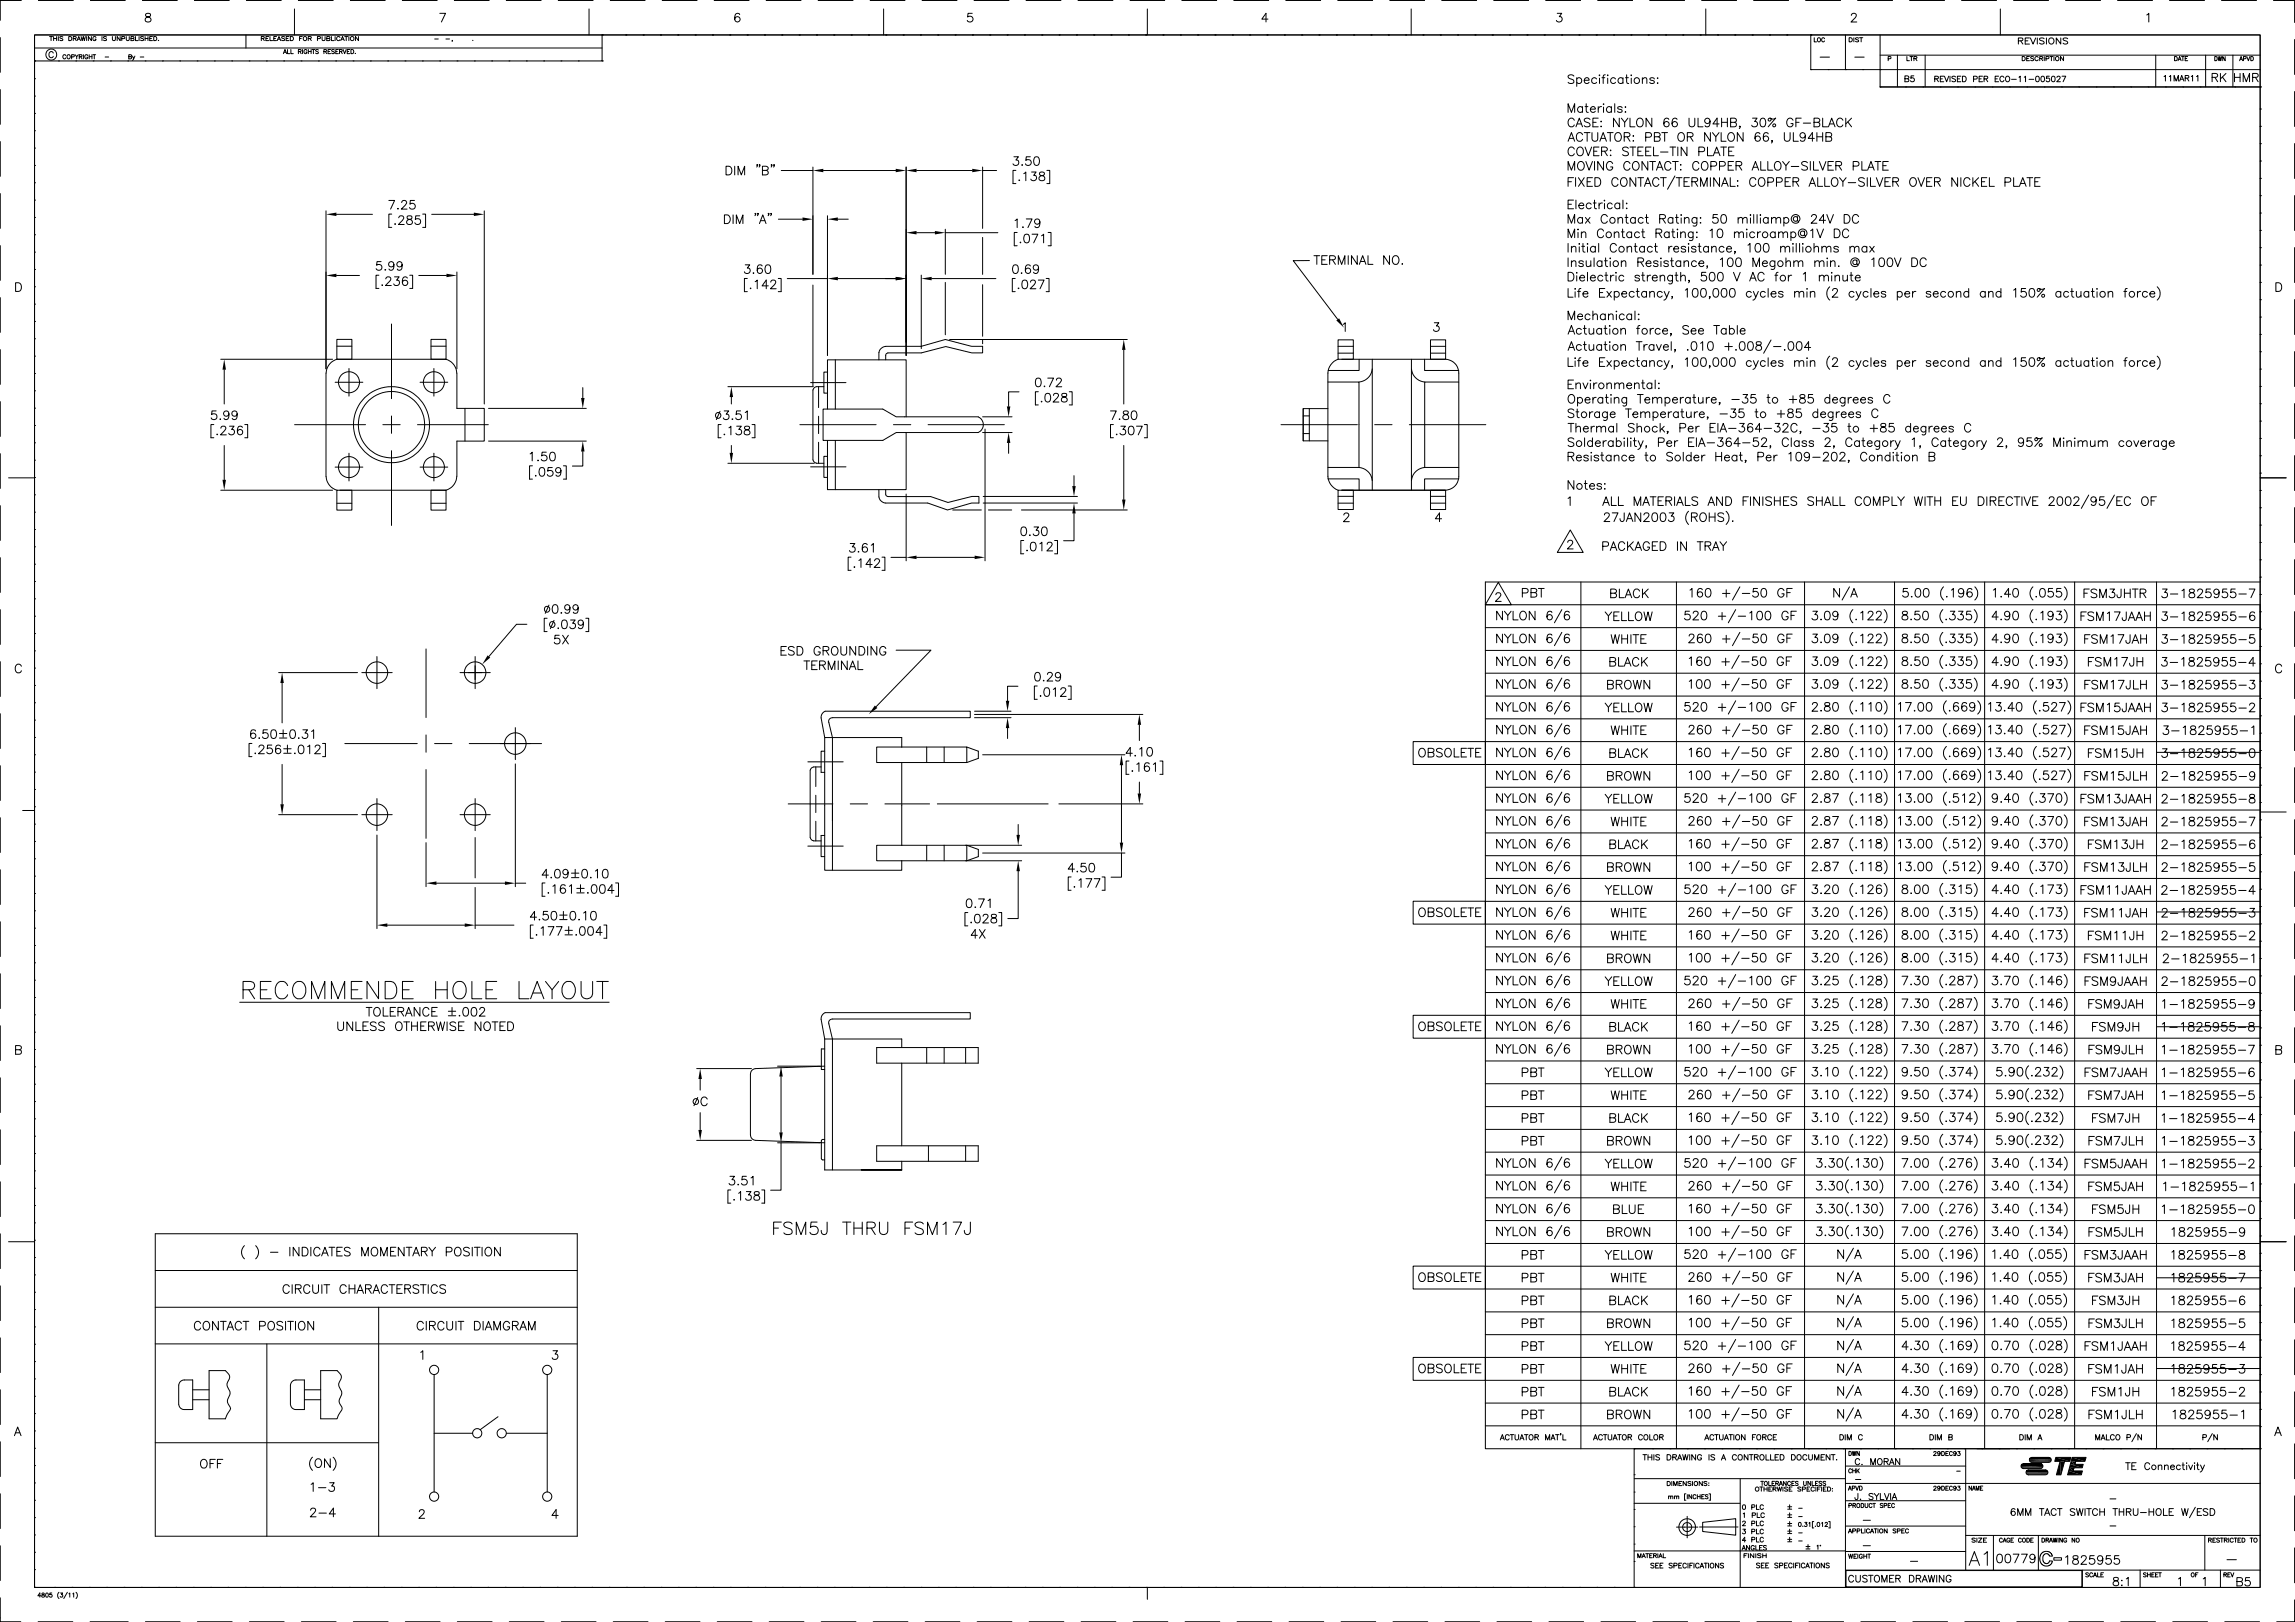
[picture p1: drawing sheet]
<svg xmlns="http://www.w3.org/2000/svg" width="841mm" height="594mm" viewBox="0 0 841 594" stroke-linecap="round" stroke-linejoin="round" font-family="sans-serif">
<g fill="none" stroke="#000" stroke-width=".37">
<path d="M0 13.8v12.7M7.7 .1h-7.7v7.3M12.7 12.8h815.6v568.6h-815.6zM12.7 17.6h207.9M14.1 .1h12.7M18.2 13.4h1.1M18.7 13.4v1.5M19.5 19.4a.8 .8 0 0 0-.9-.5 .8 .8 0 0 0-.7 .8v.6a.81 .81 0 0 0 .7 .8 .81 .81 0 0 0 .9-.5M19.6 14.1h1.1M19.6 13.4v1.5M20.7 13.4v1.5M21.4 13.4v1.5"/>
<path d="M23 13.6l-.9-.2-.1 .5 .9 .3 .1 .5-.4 .2-.7-.2M25.2 13.4h.5a.76 .76 0 0 1 .6 .7 .76 .76 0 0 1-.6 .8h-.5zM26.8 14.1l1-.1 .1-.4-1.1-.2v1.5M27.4 14.1l.5 .8M28.2 14.9l.7-1.5 .6 1.5M28.5 14.4h.8M29.7 13.4l.4 1.5 .4-1.5 .4 1.5 .4-1.5M31.8 13.4v1.5M33.1 .1h12.7M33.5 13.4v1.5l-1.1-1.5v1.5M35.2 13.7a.6 .6 0 0 0-.7-.3 .6 .6 0 0 0-.5 .5v.4a.57 .57 0 0 0 .6 .6 .57 .57 0 0 0 .6-.6h-.4M37.4 13.4v1.5"/>
<path d="M39 13.6l-.4-.2-.7 .2 .1 .3 .9 .4v.5l-1-.1M41.2 13.4v1l.5 .5 .5-.2 .1-1.3M44 13.4v1.5l-1.1-1.5v1.5M44.6 14.1h1l.1-.5-1.1-.2v1.5M46.3 13.4v1l.4 .5 .6-.2 .1-1.3M48 14.1l.9-.1v-.6h-.9v1.5l.9-.1 .2-.4-.4-.3M49.7 13.4v1.5h.9M51 13.4v1.5M52.2 .1h12.7M52.6 13.6l-1-.2v.5l.9 .3 .1 .5-.4 .2-.7-.2M53.2 14.1h1M53.2 13.4v1.5"/>
<path d="M53.5 5.1a.63 .63 0 0 0 .3 1 1.14 1.14 0 0 1 1.3 .4 1.14 1.14 0 0 1-.1 1.4l-1 .2-.7-.3a1.17 1.17 0 0 1 .2-1.3 1.17 1.17 0 0 1 1.2-.4 .66 .66 0 0 0 .3-1zM54.2 13.4v1.5M54.9 14.1h.6M55.9 13.4h-1v1.5h1M56.3 13.4h.6a.76 .76 0 0 1 .6 .7 .76 .76 0 0 1-.6 .8h-.6zM58.1 14.7h.1M71.2 .1h12.7M90.1 12.8v4.8M90.3 .1h12.7M95.8 14.1l.9-.1 .2-.4-1.1-.2v1.5M96.3 14.1l.6 .8M97.5 14.1h.6"/>
<path d="M98.5 13.4h-1v1.5h1M98.9 13.4v1.5h1M100.3 14.1h.7M101.3 13.4h-1v1.5h1M101.6 14.9l.6-1.5 .7 1.5M101.9 14.4h.7M103.8 19.7l.6-1.6 .6 1.6M104.1 19.1h.7M104.3 13.6l-1-.2v.5l.8 .3 .2 .5-.4 .2-.7-.2M104.9 14.1h.6M105.4 18.1v1.6h.9M105.9 13.4h-1v1.5h1"/>
<path d="M106.4 13.4h.6a.76 .76 0 0 1 .6 .7 .76 .76 0 0 1-.6 .8h-.6zM106.6 18.1v1.6h.9M107.9 3.3v9.5M109.3 18.9l.9-.1 .1-.5-1-.2v1.6M109.3 .1h12.7M109.8 14.1h.6M109.9 18.9l.5 .8M110.8 13.4h-1v1.5M110.9 18.1v1.6M112.5 18.5a.62 .62 0 0 0-.9-.3 .62 .62 0 0 0-.2 .9 .55 .55 0 0 0 .5 .6 .55 .55 0 0 0 .6-.6h-.4M112.9 14.1l1-.1 .2-.4-1.2-.2v1.5M113 18.1v1.6"/>
<path d="M113 18.9h1M113.5 14.1l.6 .8M114 18.1v1.6M114.3 18.1h1.1M114.9 18.1v1.6M116.3 14.1h1l.1-.5-1.1-.2v1.5M116.7 18.3l-.4-.2-.6 .2 1 .9-.4 .5-.6-.3M118 13.4l.1 1.3 .4 .2 .5-.2 .1-1.3M118.7 18.9l.8-.1 .2-.4-1-.3v1.6M119.2 18.9l.5 .8M119.8 14.1l.9-.1v-.6h-.9v1.5l.9-.1 .2-.4-.4-.3M120.2 18.9h.6"/>
<path d="M121.2 18.1h-1v1.6h1M121.5 13.4v1.5h.9M122.6 18.3l-.4-.2-.7 .2 .2 .4 .9 .5-.4 .5-.7-.3M122.8 13.4v1.5M123.1 18.9h.5M124 18.1h-.9v1.6h.9M124.4 18.9l.9-.1 .1-.4-1-.3v1.6M124.6 13.7a.69 .69 0 0 0-1-.1 .69 .69 0 0 0 0 1 .69 .69 0 0 0 1-.1M124.9 14.9l.6-1.5 .7 1.5M124.9 18.9l.5 .8M125.1 14.4h.8M125.7 18.1l.6 1.6 .6-1.6"/>
<path d="M126.3 13.4h1.2M126.9 13.4v1.5M127.3 18.9h.5M127.8 13.4v1.5M128.2 18.1h-.9v1.6h.9M128.4 .1h12.7M128.6 18.1h.5a.81 .81 0 0 1 .5 .8 .81 .81 0 0 1-.5 .8h-.5zM130.2 19.5h.1M131.4 13.4v1.5l-1.1-1.5v1.5M147.4 .1h12.7M159.3 14.3h1.3M161.2 4.9h2.1l-1.5 3.2"/>
<path d="M163.4 14.3h1.3M165.8 14.8l-.1 .4M166.5 .1h12.7M173.2 14.7h.1M185.5 .1h12.7M204.6 .1h12.7M215.9 3.3v9.5M220.6 12.8h.1M220.6 12.8v9.5h-207.9M223.6 .1h12.7M229.4 12.8h.1M235.7 12.8h.1"/>
<path d="M242.1 12.8h.1M242.7 .1h12.7M248.4 12.8h.1M254.8 12.8h.1M261.1 12.8h.1M261.7 .1h12.7M267.5 12.8h.1M271.1 5.3a.89 .89 0 0 0-.9-.4 .89 .89 0 0 0-.8 .6 1.82 1.82 0 0 0 .8 2.6 .99 .99 0 0 0 1-1 .99 .99 0 0 0-.9-1 .99 .99 0 0 0-1.1 .9M273.8 12.8h.1M280.2 12.8h.1M280.8 .1h12.7M286.5 12.8h.1"/>
<path d="M292.9 12.8h.1M299.2 12.8h.1M299.8 .1h12.7M305.6 12.8h.1M311.9 12.8h.1M318.3 12.8h.1M318.9 .1h12.7M323.8 3.3v9.5M324.6 12.8h.1M331 12.8h.1M337.3 12.8h.1M337.9 .1h12.7"/>
<path d="M343.7 12.8h.1M350 12.8h.1M356.3 4.9h-1.5l-.2 1.3a1.13 1.13 0 0 1 1.7 0 1.13 1.13 0 0 1-.2 1.7 1.13 1.13 0 0 1-1.6-.4M356.4 12.8h.1M357 .1h12.7M362.7 12.8h.1M369.1 12.8h.1M375.4 12.8h.1M376 .1h12.7M381.8 12.8h.1M388.1 12.8h.1M394.5 12.8h.1"/>
<path d="M395.1 .1h12.7M400.8 12.8h.1M407.2 12.8h.1M413.5 12.8h.1M414.1 .1h12.7M419.9 12.8h.1M420.5 3.3v9.5M426.2 12.8h.1M432.6 12.8h.1M433.2 .1h12.7M438.9 12.8h.1M445.3 12.8h.1"/>
<path d="M451.6 12.8h.1M452.2 .1h12.7M458 12.8h.1M464.3 12.8h.1M464.7 7h-2.3l1.5-2.1v3.2M470.7 12.8h.1M471.3 .1h12.7M477 12.8h.1M483.4 12.8h.1M489.7 12.8h.1M490.3 .1h12.7M496.1 12.8h.1"/>
<path d="M502.4 12.8h.1M508.8 12.8h.1M509.4 .1h12.7M515.1 12.8h.1M517.1 3.3v9.5M521.5 12.8h.1M527.8 12.8h.1M528.4 .1h12.7M534.2 12.8h.1M540.5 12.8h.1M546.9 12.8h.1M547.5 .1h12.7"/>
<path d="M553.2 12.8h.1M559.6 12.8h.1M565.9 12.8h.1M566.5 .1h12.7M570.7 4.9h1.6l-.9 1.2a1.06 1.06 0 0 1 1 1.5 1.06 1.06 0 0 1-1.7 .3l-.3-.4M572.3 12.8h.1M578.6 12.8h.1M585 12.8h.1M585.6 .1h12.7M591.3 12.8h.1M597.7 12.8h.1M604 12.8h.1"/>
<path d="M604.6 .1h12.7M610.4 12.8h.1M616.7 12.8h.1M623.1 12.8h.1M623.7 .1h12.7M625.1 3.3v9.5M629.4 12.8h.1M635.8 12.8h.1M642.1 12.8h.1M642.7 .1h12.7M648.5 12.8h.1M654.8 12.8h.1"/>
<path d="M661.8 .1h12.7M663.6 12.8h.1M663.6 12.8v12.7M664.8 13.8v1.5h.9M668.6 14.2a.6 .6 0 0 0-.8-.3 .6 .6 0 0 0-.2 .8 .55 .55 0 0 0 .4 .6 .55 .55 0 0 0 .6-.3M676.3 12.8v12.7M677.6 13.8h.6a.78 .78 0 0 1 .6 .8 .78 .78 0 0 1-.6 .7h-.6zM678.4 5.6l.7-.7h.6l.6 .6-.5 1-1.5 1.6h2.1M679.4 13.8v1.5M680.8 .1h12.7M681.1 14l-.4-.2-.7 .2 .1 .4 .9 .3v.5l-1-.1M681.4 13.8h1.2"/>
<path d="M682 13.8v1.5M689 12.8v19M699.9 .1h12.7M718.9 .1h12.7M733 3.3v9.5M738 .1h12.7M739.6 15l1.5-.2 .1-.7-1.6-.2v2.2M740.5 15l.8 1.1M742.1 15h1M743.7 13.9h-1.6v2.2h1.6M744.1 13.9l.9 2.2 1-2.2M746.6 13.9v2.2"/>
<path d="M749.1 14.2l-.6-.3-1.1 .3 .3 .5 .9 .3 .5 .5v.3l-.6 .3-1.1-.3M749.9 13.9v2.2M755.2 13.9v2.2l-1.7-2.2v2.2M757 .1h12.7M757.7 14.2l-.6-.3-1.1 .3 .3 .5 1.4 .8v.3l-.6 .3-1.1-.3M776.1 .1h12.7M786.7 5.5l.7-.6v3.2M795.1 .1h12.7M814.2 .1h12.7M833.2 .1h7.8v8.1M841 14.5v12.7M0 32.8v12.7"/>
<path d="M12.7 22.3h.1M12.7 28.8h.1M12.7 35.2h.1M21.4 22.3h.1M24.1 20.4a.57 .57 0 0 0-.6-.4 .57 .57 0 0 0-.5 .6v.4a.56 .56 0 0 0 .5 .6 .56 .56 0 0 0 .6-.4M26.2 20.8h.9l.1-.6-1-.2v1.6M27.5 20l.6 .8v.8M27.8 22.3h.1M28.7 20l-.6 .8M29 20.8l.9-.1v-.6l-.9-.1v1.6M29.5 20.8l.6 .8M30.6 20v1.6"/>
<path d="M32.2 20.4a.57 .57 0 0 0-.7-.4 .57 .57 0 0 0-.4 .6v.4a.55 .55 0 0 0 .5 .6 .55 .55 0 0 0 .6-.6h-.4M32.7 20v1.6M32.7 20.8h1M33.7 20v1.6M34 20h1.1M34.1 22.3h.1M34.5 20v1.6M38.5 20.9h1.3M40.5 22.3h.1M46.8 22.3h.1M47.2 20.8l.8-.1 .2-.4-1-.3v1.6l.9-.2 .1-.3-.4-.3M48.6 20.5l.4 1.1 .4-1.1"/>
<path d="M49 21.6l-.5 .5M51.4 20.9h1.3M53.2 22.3h.1M59.5 22.3h.1M65.9 22.3h.1M72.2 22.3h.1M78.6 22.3h.1M84.9 22.3h.1M91.3 22.3h.1M97.6 22.3h.1M104 22.3h.1M110.3 22.3h.1"/>
<path d="M116.7 22.3h.1M123 22.3h.1M129.4 22.3h.1M135.7 22.3h.1M142.1 22.3h.1M148.4 22.3h.1M154.8 22.3h.1M161.1 22.3h.1M167.5 22.3h.1M173.8 22.3h.1M180.2 22.3h.1M186.5 22.3h.1"/>
<path d="M192.9 22.3h.1M199.2 22.3h.1M205.6 22.3h.1M211.9 22.3h.1M220.6 22.3h.1M576.8 27.9a1.19 1.19 0 0 0-1.2-.5 1.19 1.19 0 0 0-1 .8l.3 .4 1.6 .6a.76 .76 0 0 1 0 1.3 1.57 1.57 0 0 1-1.9-.3M577.8 28.9a1.02 1.02 0 0 1 1.5-.1 1.02 1.02 0 0 1 0 1.5 1.02 1.02 0 0 1-1.5-.1M577.8 28.5v3.1M579.9 39.5a1.02 1.02 0 0 0-1.5-.1 1.02 1.02 0 0 0 0 1.5 1.02 1.02 0 0 0 1.5-.2M579.9 39v2.2M580.6 29.4h1.7a.98 .98 0 0 0-1.4-.9 .98 .98 0 0 0-.2 1.7 .98 .98 0 0 0 1.6 0M580.9 39h1"/>
<path d="M581.3 38v2.6l.1 .4 .6 .2M582.8 40h1.8a.98 .98 0 0 0-1.4-.9 .98 .98 0 0 0-.2 1.6 .98 .98 0 0 0 1.6 0M585.1 28.9a1.02 1.02 0 0 0-1.5-.1 1.02 1.02 0 0 0 0 1.5 1.02 1.02 0 0 0 1.5-.1M585.7 39v2.2M586 27.6h.3zM586.1 28.6v2M586.9 39a1.07 1.07 0 0 0-1.2 1M587 28.5h1.1M587.6 38v.3zM587.6 39.2v2M588.3 27.4l-.7 .2-.1 .4v2.6M589.2 27.4v.3z"/>
<path d="M589.2 28.6v2M590.5 39.5a1.02 1.02 0 0 0-1.5-.1 1.02 1.02 0 0 0 0 1.5 1.02 1.02 0 0 0 1.5-.2M590.5 39v2.2M591.7 38v3.2M592 28.9a1.02 1.02 0 0 0-1.5-.1 1.02 1.02 0 0 0 0 1.5 1.02 1.02 0 0 0 1.5-.1M594.4 39.5a.94 .94 0 0 0-1.6 0l.5 .5 1 .3 .1 .4a.98 .98 0 0 1-1.6 0M594.7 28.9a1.02 1.02 0 0 0-1.5-.1 1.02 1.02 0 0 0 0 1.5 1.02 1.02 0 0 0 1.5-.1M594.7 28.5v2.1M595.7 39v.4zM595.7 28.5h1M596.1 27.4v2.6l.2 .5 .6 .1M597.6 27.6h.3z"/>
<path d="M597.8 28.6v2M601.9 29.1l.7-.6 .8 .1 .1 2M601.9 28.5v2.1M606.3 28.9a.98 .98 0 0 0-1.7 0l.4 .5 1.1 .3 .2 .5a1.03 1.03 0 0 1-1.7 0M607.4 28.5v.3zM607.4 30.3v.3zM663.6 25.5h.1M663.6 25.5h164.7M667 20.9h3.4M669.9 25.5h.1M676.3 25.5h.1M679.7 20.9h3.4"/>
<path d="M682.6 25.5h.1M689 25.5h.1M689 31.8h.1M689 31.8h139.3M689 20.2h139.3M691.9 21.5l.9-.1 .1-.6-1-.1v1.5M695.3 20.2v11.6M698.1 28.8l1.2-.1 .2-.5-.5-.4h-.9v2.1l1.3-.1 .1-.6-.5-.4M698.3 31.8h.1M698.8 20.7v1.5h.9M699.9 20.7h1.1M700.4 20.7v1.5"/>
<path d="M701.3 27.8h-1l-.1 .9a.76 .76 0 0 1 1.2 0 .76 .76 0 0 1-.2 1.2 .76 .76 0 0 1-1.1-.3M701.4 21.4h.7l.4-.4-.2-.2-.9-.1v1.5M701.9 21.4l.6 .8M704.6 31.8h.1M705.5 20.2v11.6M709 28.9l1.1-.1 .2-.7-1.3-.2v2M709.7 28.9l.7 1M711 31.8h.1M711 28.9h.8M712.3 27.9h-1.3v2h1.3M712.6 27.9l.8 2 .7-2M714.6 27.9v2"/>
<path d="M716.6 28.2l-.4-.3-.9 .3 .2 .5 1 .4v.8h-.7l-.5-.3M717.3 28.9h.8M717.3 31.8h.1M718.6 27.9h-1.3v2h1.3M719.2 27.9h.6a1.08 1.08 0 0 1 .7 1 1.08 1.08 0 0 1-.7 1h-.6zM723.2 29l1.2-.1 .1-.8-1.3-.2v2M723.7 31.8h.1M725.3 28.9h.7M726.5 27.9h-1.2v2h1.2M727.1 28.9l1.2-.1v-.7l-1.2-.2v2M727.8 28.9l.6 1M730 31.8h.1"/>
<path d="M731.1 28.9h.8M732.4 27.9h-1.3v2h1.3M734.4 28.4a.77 .77 0 0 0-.9-.5 .77 .77 0 0 0-.6 .8v.5a.76 .76 0 0 0 .6 .7 .76 .76 0 0 0 .9-.5M735.1 28.2l.2-.2a.96 .96 0 0 1 1.2 .9 .96 .96 0 0 1-1.2 1l-.4-.7zM736.4 31.8h.1M737.2 29.1h1.7M739.9 28.3l.4-.4v2M741 20.7h.6a.79 .79 0 0 1 .6 .8 .79 .79 0 0 1-.6 .7h-.6zM741.8 28.3l.5-.4v2M742.7 21.4h.6M742.7 31.8h.1M743.5 29.1h1.8"/>
<path d="M743.7 20.7h-1v1.5h1M745.2 20.9l-.9-.1-.1 .4 .9 .4 .1 .4-.3 .2-.8-.2M746.3 28l.3-.1a1.05 1.05 0 0 1 .7 1 1.05 1.05 0 0 1-.7 1 1.3 1.3 0 0 1-.3-1.9zM746.9 21.1a.63 .63 0 0 0-.7-.4 .63 .63 0 0 0-.5 .6 .7 .7 0 0 0 .3 .8 .7 .7 0 0 0 .8-.1l.1-.1M747.5 21.4l.9-.1 .1-.5-1-.1v1.5M748 21.4l.6 .8M748.2 28a1 1 0 0 1 1.2 .7 1 1 0 0 1-.7 1.2l-.7-.3-.1-.8zM749.1 31.8h.1M749.1 20.7v1.5M749.8 21.5l.9-.1 .1-.6-1-.1v1.5M751 27.9h-1l-.1 .9a.72 .72 0 0 1 1.1 0 .72 .72 0 0 1-.2 1.1 .72 .72 0 0 1-1-.3M751.2 20.7h1.1"/>
<path d="M751.8 20.7v1.5M752.1 28l.2-.1a1.05 1.05 0 0 1 .8 1 1.05 1.05 0 0 1-.8 1 1.3 1.3 0 0 1-.2-1.9zM752.7 20.7v1.5M753.8 28.4l.2-.4 .5-.1 .5 .6-1.3 1.4h1.4M755.4 31.8h.1M755.6 27.9h1.4l-1 2M756.2 20.7v1.5l-1.1-1.5v1.5M761.8 31.8h.1M768.1 31.8h.1M774.5 31.8h.1M780.8 31.8h.1M787.2 31.8h.1"/>
<path d="M790 20.2v11.6M793 28l.5-.3v2M793.5 31.8h.1M795 28l.4-.3v2M796.7 29.7v-2l.8 2 .8-2v2M796.9 20.7h.5a.83 .83 0 0 1 .5 .8 .83 .83 0 0 1-.5 .7h-.5zM798.2 22.2l.5-1.5 .6 1.5M798.4 21.7h.7M798.7 29.7l.8-2 .8 2M799 29h1M799.4 20.7h1M799.9 31.8h.1"/>
<path d="M799.9 20.7v1.5M800.8 28.6l1.2-.1 .1-.6-1.3-.2v2M800.8 21.4h.6M801.5 28.6l.6 1.1M801.7 20.7h-.9v1.5h.9M803 28l.5-.3v2M804.9 28l.5-.3v2M806.2 31.8h.1M808.3 20.2v11.6M810.6 28.3l1.8-.1 .3-.4-.2-.6-.5-.3h-1.4v3M811.6 20.7a.78 .78 0 0 1 .9 .8 .78 .78 0 0 1-.9 .7zM811.7 28.3l1 1.6"/>
<path d="M812.6 31.8h.1M812.8 20.7l.4 1.5 .3-1.5 .3 1.5 .4-1.5M813.7 26.9v3M814.4 28.2l1.3 1.7M815.4 20.7v1.5l-.9-1.5v1.5M815.7 26.9l-2 2M818.3 20.2v11.6M818.9 26.9v3M818.9 28.3h2M818.9 31.8h.1M820.7 22.2l.6-1.5 .5 1.5M820.9 26.9v3"/>
<path d="M820.9 21.7h.7M822 29.9v-3l1.2 3 1.2-3v3M822.2 21.5l.8-.1v-.6l-.8-.1v1.5M823.4 20.7l.5 1.5 .6-1.5M824.8 20.7a.78 .78 0 0 1 1 .8 .78 .78 0 0 1-1 .7zM825.5 28.3l1.7-.1 .3-.4-.1-.6-.6-.3h-1.3v3M826.5 28.3l1 1.6M828.3 39.9h.1M828.3 31.8h.1M841 33.6v12.7M0 51.9v12.7M12.7 41.5h.1"/>
<path d="M12.7 47.9h.1M12.7 54.2h.1M371.6 57.4h1.6l-.9 1.2a1.07 1.07 0 0 1 .8 1.7 1.07 1.07 0 0 1-1.9-.3M377.6 57.4h-1.5l-.2 1.4a1.13 1.13 0 0 1 1.7-.1 1.13 1.13 0 0 1-.2 1.7 1.13 1.13 0 0 1-1.6-.4M379.3 57.5a1.03 1.03 0 0 1 1.4 .5 1.6 1.6 0 0 1-1 2.6 2.05 2.05 0 0 1-.4-3.1zM574.6 41.2v-3.2l1.3 3.2 1.1-3.2v3.2M574.6 51.7l1.3-3.1 1.1 3.1M575.1 50.7h1.5M576.9 44a1.18 1.18 0 0 0-1.3-.7 1.18 1.18 0 0 0-1 1.2v.8a1.18 1.18 0 0 0 1 1.2 1.18 1.18 0 0 0 1.3-.8M576.9 54.6a1.17 1.17 0 0 0-1.3-.7 1.17 1.17 0 0 0-1 1.2v.8a1.18 1.18 0 0 0 1 1.1 1.18 1.18 0 0 0 1.3-.7M577.5 46.5l1.2-3.2 1.2 3.2M578 45.4h1.5"/>
<path d="M578.1 54.3a1.16 1.16 0 0 1 1.4-.4 1.16 1.16 0 0 1 .7 1.2 1.37 1.37 0 0 1-.3 1.5 1.37 1.37 0 0 1-1.5 .3l-.6-1zM578.4 59.6a1.17 1.17 0 0 1 1.4-.4 1.17 1.17 0 0 1 .8 1.2v.7a1.23 1.23 0 0 1-1.3 1.3 1.23 1.23 0 0 1-1.2-1.3zM579.9 49.3a1.16 1.16 0 0 0-1.3-.7 1.16 1.16 0 0 0-.9 1.2 1.39 1.39 0 0 0 .3 1.5 1.39 1.39 0 0 0 1.5 .3l.4-.6M580.6 48.6h2.1M580.9 53.9l1.1 3.1 1.3-3.1M581.2 59.2l1.1 3.1 1.3-3.1M581.6 48.6v3.1M582.7 43.7a1.18 1.18 0 0 0-1.2-.5 1.18 1.18 0 0 0-.9 .8l.3 .5 1.4 .6 .4 .9a1.47 1.47 0 0 1-2.1 0M583.4 48.6v2.3a1.07 1.07 0 0 0 1.1 .9 1.07 1.07 0 0 0 1-.9v-2.3M583.7 44.8h1.2M584 55.4h1.2M584.3 59.2v3.1"/>
<path d="M585.7 43.3h-2v3.2h2M586 53.9h-2v3.1h2M586.3 51.7l1.2-3.1 1.2 3.1M586.7 44.3v.4zM586.7 46.2v.3zM586.7 50.7h1.6M586.9 55.4l1.8-.1 .3-.8-.7-.6h-1.4v3.1M587.6 59.2v3.1l-2.1-3.1v3.1M588 55.4l1 1.6M589 48.6h2.1M590.1 48.6v3.1M590.2 54.9v.4z"/>
<path d="M590.2 56.7v.3zM591 59.9a1.18 1.18 0 0 0-1.4-.7 1.18 1.18 0 0 0-.9 1.2v.7a1.15 1.15 0 0 0 1.1 1.2 1.15 1.15 0 0 0 1.2-1.2h-.8M592 49l.3-.3a1.53 1.53 0 0 1 1.9 .7 1.53 1.53 0 0 1-.3 1.9 1.18 1.18 0 0 1-1.4 .4 1.18 1.18 0 0 1-.8-1.1zM593.4 43.3v3.2l-2.1-3.2v3.2M594.2 43.3l1.2 1.5v1.7M595.2 50.1l1.8-.1 .3-.8-.7-.6h-1.4v3.1M595.7 40.9v.3zM596.3 50.1l1 1.6M596.6 43.3l-1.2 1.5M596.7 54.3a1.19 1.19 0 0 0-1.1-.5 1.19 1.19 0 0 0-1 .8l.3 .5 1.5 .6a.76 .76 0 0 1 0 1.2 1.57 1.57 0 0 1-1.8-.3M597.3 43.3v3.2h1.8M597.3 59.9a1.18 1.18 0 0 0-1.3-.7 1.18 1.18 0 0 0-1 1.2v.7a1.18 1.18 0 0 0 1 1.2 1.18 1.18 0 0 0 1.3-.7"/>
<path d="M597.3 53.9h2.1M598.4 49.8h.3zM598.4 51.6h.3zM598.4 53.9v3.1M598.8 59.3a1.52 1.52 0 0 1 1.8 .7 1.52 1.52 0 0 1-.3 1.9 1.19 1.19 0 0 1-1.3 .4 1.19 1.19 0 0 1-.8-1.2v-.7zM600 43.7a1.16 1.16 0 0 1 1.4-.4 1.16 1.16 0 0 1 .7 1.2 1.39 1.39 0 0 1-.2 1.5 1.39 1.39 0 0 1-1.6 .3l-.6-1zM600.2 55.4h1.2M602.1 53.9h-1.9v3.1h1.9M603.1 50.3h1.3a.85 .85 0 0 0 .8-.9 .85 .85 0 0 0-.8-.8h-1.3v3.1M603.1 55.4h1.2M603.8 59.2v3.1l-2.1-3.1v3.1M604.6 59.2h2.1"/>
<path d="M605 53.9h-1.9v3.1h1.9M605.3 43.3v3.2l-2.1-3.2v3.2M605.6 59.2v3.1M606 53.9v3.1h1.7M606.3 50.1l1.8-.1 .3-.5-.3-.8-1.8-.1v3.1h1.3a.82 .82 0 0 0 .8-.5 .82 .82 0 0 0-.3-.9l-.5-.2M608.5 55.7h2.8M609 48.6h2.1M610 48.6v3.1M611.6 43.7a.92 .92 0 0 0-1.4-.3 2.42 2.42 0 0 0 0 2.9 .98 .98 0 0 0 1.4-.4 .98 .98 0 0 0-.7-1.4 .98 .98 0 0 0-1.2 .9M612 53.9h2.1M612.3 59.9a1.17 1.17 0 0 0-1.3-.8 1.17 1.17 0 0 0-1 1.3v.7a1.18 1.18 0 0 0 1 1.2 1.18 1.18 0 0 0 1.3-.7M612.9 59.2h2.1"/>
<path d="M613 53.9v3.1M614 59.2v3.1M614.6 43.7a.9 .9 0 0 0-1.4-.3 1.79 1.79 0 0 0 .6 3.1 .98 .98 0 0 0 .9-1.1 .98 .98 0 0 0-1-.9 .98 .98 0 0 0-1 .9M614.9 53.9v3.1M615.1 49a1.16 1.16 0 0 1 1.4-.4 1.16 1.16 0 0 1 .8 1.2 1.37 1.37 0 0 1-.3 1.5 1.37 1.37 0 0 1-1.5 .3l-.6-1zM618.2 53.9v3.1l-2.1-3.1v3.1M618.3 50.1l1.8-.1 .3-.5-.1-.6-.6-.3h-1.4v3.1M619 43.3v2.3a1.07 1.07 0 0 0 1 .9 1.07 1.07 0 0 0 1.1-.9v-2.3M619.4 50.1l1 1.6M622.3 43.3v3.2h1.8M622.6 55.6h1.4a.85 .85 0 0 0 .7-.9 .85 .85 0 0 0-.7-.8h-1.4v3.1M622.6 59.9a1.07 1.07 0 0 0-1.7-.6 1.58 1.58 0 0 0-.6 2 1.58 1.58 0 0 0 1.8 .9l.5-.6"/>
<path d="M624.1 59.3a1.53 1.53 0 0 1 1.8 .7 1.53 1.53 0 0 1-.3 1.9 1.18 1.18 0 0 1-1.3 .4 1.18 1.18 0 0 1-.8-1.2 1.8 1.8 0 0 1 .6-1.8zM625.7 53.9v3.1h1.9M626.7 44.3a1 1 0 0 1-1.4 .9 1 1 0 0 1-.4-1.5 1 1 0 0 1 1.6 0 1.67 1.67 0 0 1-1.1 2.8l-.6-.5M626.8 48.6v3.1l-2.1-3.1v3.1M627.6 48.6l1.2 1.5v1.6M627.9 57l1.2-3.1 1.2 3.1M628.3 56h1.5M630 45.4h-2.3l1.5-2.1v3.2M630 48.6l-1.2 1.5M630.6 53.9h2.1M630.7 48.6v3.1h1.8M630.9 44.8h2.1"/>
<path d="M630.9 43.3v3.2M631.7 53.9v3.1M633 43.3v3.2M633.5 55.4h1.2M633.8 48.7a1.52 1.52 0 0 1 1.8 .7 1.52 1.52 0 0 1-.3 1.9 1.18 1.18 0 0 1-1.4 .4 1.18 1.18 0 0 1-.8-1.1v-.8zM634.2 44.8l1.8-.1 .3-.5-.1-.6-.6-.3h-1.4v3.2h1.4l.6-.3v-1.1l-.6-.3M635.3 59.2h-2v3.1h2M635.4 53.9h-1.9v3.1h1.9M637.7 46.3h-.3h.3l-.3 .8M638.8 48.6v3.1l-2.1-3.1v3.1M642.2 43.3h1.7l-.9 1.2a1.07 1.07 0 0 1 1 1.5 1.07 1.07 0 0 1-1.8 .3l-.3-.4M645 49a.9 .9 0 0 0-1.4-.3 1.8 1.8 0 0 0 .6 3 .98 .98 0 0 0 .9-1 .98 .98 0 0 0-1-.9 .98 .98 0 0 0-1 .9"/>
<path d="M645.2 59.2v3.1h1.9M645.4 43.4a.96 .96 0 0 1 1.5 .5 1.48 1.48 0 0 1 .1 1.8 1.48 1.48 0 0 1-1.6 .6 2.42 2.42 0 0 1 0-2.9zM647.8 59.2v3.1h1.8M648 49a.89 .89 0 0 0-1.4-.3 2.61 2.61 0 0 0 0 2.9 .98 .98 0 0 0 1.4-.4 .98 .98 0 0 0-.6-1.3 .98 .98 0 0 0-1.2 .8M648.7 43.3l.3 .3a.56 .56 0 0 1-.1 .6 .56 .56 0 0 1-.6 .1l-.3-.3a.63 .63 0 0 1 .3-.7 .63 .63 0 0 1 .7 .1l.9 .2 .8-.3-2.7 3.2M649.5 51.6h-.3h.3l-.3 .8M649.8 45.6l.6-.2 .3 .3a.6 .6 0 0 1-.8 .8l-.3-.3zM650.5 59.6l.3-.3a1.53 1.53 0 0 1 1.9 .7 1.53 1.53 0 0 1-.3 1.9 1.18 1.18 0 0 1-1.4 .4 1.18 1.18 0 0 1-.8-1.2zM653.2 59.2l1.3 1.5v1.6M653.9 48.6v2.3a1.07 1.07 0 0 0 1 .9 1.07 1.07 0 0 0 1.1-.9v-2.3M655.7 59.2l-1.2 1.5M657.1 44a1.18 1.18 0 0 0-1.4-.7 1.18 1.18 0 0 0-.9 1.2v.8a1.15 1.15 0 0 0 1.1 1.2 1.15 1.15 0 0 0 1.2-1.2h-.8"/>
<path d="M657.2 48.6v3.1h1.8M658.1 44.8h1.2M660.1 43.3h-2v3.2M660.8 45.1h2.7M661.6 49.6a1 1 0 0 1-1.3 .9 1 1 0 0 1-.5-1.5 1 1 0 0 1 1.6 0 1.67 1.67 0 0 1-1 2.7l-.6-.4M662.4 59.6a1.19 1.19 0 0 0-1.2-.5 1.19 1.19 0 0 0-1 .8l.3 .5 1.6 .6 .3 .9a1.47 1.47 0 0 1-2.2 0M663.4 59.2v3.1M664.6 59.2v3.1h1.8M664.8 44.8l1.8-.1 .3-.5-.3-.8-1.8-.1v3.2h1.3a.82 .82 0 0 0 .8-.6 .82 .82 0 0 0-.3-.9l-.5-.2M664.9 50.7h-2.3l1.6-2.1v3.1M665.8 48.6v3.1M665.8 50.1h2.1"/>
<path d="M666.7 59.2l1.2 3.1 1.2-3.1M667.9 43.3v3.2h1.9M667.9 48.6v3.1M669.1 50.1l1.8-.1 .3-.5-.1-.6-.6-.3h-1.4v3.1h1.4l.6-.3v-1l-.6-.3M670.1 46.5l1.1-3.2 1.3 3.2M670.5 45.4h1.5M671.9 59.2h-2v3.1h2M675.3 44a1.18 1.18 0 0 0-1.3-.7 1.18 1.18 0 0 0-.9 1.2v.8a1.19 1.19 0 0 0 .9 1.2 1.19 1.19 0 0 0 1.3-.8M676.4 43.3v3.2M677.2 44.7l1.3 1.8M678.5 43.3l-2.1 2.1M682.3 59.2v3.1h1.8"/>
<path d="M687.1 59.2h2.1M688.2 59.2v3.1M692 59.2h-2v3.1h2M828.3 59h.1M828.3 52.6h.1M828.3 46.3h.1M841 52.6v12.7M0 70.9v12.7M12.7 60.6h.1M12.7 66.9h.1M12.7 73.3h.1M12.7 79.6h.1"/>
<path d="M119.5 77.2v57.9M123.3 78.5h13.2M142.5 73.4h2.1l-1.5 3.2M143.6 78.4h-1.1v4.9h1.1M145.7 76.5h.3zM146.1 79.8l.3-.6 1-.2 .4 .3 .2 .6-2 2.3h2.1M147.2 74.2l.3-.6 .9-.2 .6 .9-1.9 2.3h2.1M149.3 79.2a.68 .68 0 0 0 .3 1 1.17 1.17 0 0 1 1.2 .4 1.17 1.17 0 0 1 .2 1.3 1.1 1.1 0 0 1-1.3 .3 1.1 1.1 0 0 1-.7-1 1.77 1.77 0 0 1 1.8-1.1l.2-.6a1.24 1.24 0 0 0-1.7-.3zM151.9 73.4h-1.5l-.2 1.4a1.11 1.11 0 0 1 1.7 0 1.11 1.11 0 0 1-.2 1.7 1.11 1.11 0 0 1-1.6-.5M153.8 79h-1.4l-.2 1.4a1.11 1.11 0 0 1 1.7 0 1.11 1.11 0 0 1-.3 1.7 1.11 1.11 0 0 1-1.6-.5M154.9 78.4h1.1v4.9h-1.1M158.2 78.5h15.5"/>
<path d="M177.5 77.2v70.8M265.5 78.7h1a1.69 1.69 0 0 1 1.1 1.6 1.69 1.69 0 0 1-1.1 1.6h-1zM266.1 60.9h1a1.7 1.7 0 0 1 1.1 1.6 1.7 1.7 0 0 1-1.1 1.6h-1zM268.6 78.7v3.2M269.2 60.9v3.2M270.5 64.1v-3.2l1.2 3.2 1.2-3.2v3.2M276.9 78.2h-.3h.3l-.3 .8M277.6 60.4h-.3h.3l-.3 .8M277.8 78.2h-.3h.3l-.3 .8M278.5 60.4h-.3h.3l-.3 .8M279.4 62.4l1.8-.2 .3-.4-.2-.6-.5-.3h-1.4v3.2h1.4a.83 .83 0 0 0 .8-.9 .83 .83 0 0 0-.8-.8M281.8 78.2h-.3h.3l-.3 .8"/>
<path d="M282.7 78.2h-.3h.3l-.3 .8M282.9 60.4h-.3h.3l-.3 .8M283.8 60.4h-.3h.3l-.3 .8M286.3 62.5h11.6M297.9 61.2v39.3M301.7 62.5h26.6M303.2 79v51.2M332.1 61.2v69M335.9 62.5h20.4M360.1 62.5h5.1M360.1 61.2v22.5M372.3 62.4h-1.1v4.8h1.1"/>
<path d="M373.3 66h.4zM374.4 60.4h.3zM375.2 63.6l.7-.6v3.2M378 63h1.7l-.9 1.2a1.06 1.06 0 0 1 .9 1.6 1.06 1.06 0 0 1-1.8 .1l-.2-.3M381.1 63.2a.63 .63 0 0 0 .3 1 1.11 1.11 0 0 1 1.3 .5 1.11 1.11 0 0 1-.1 1.3l-.5 .2a1.13 1.13 0 0 1-1.4-.6 1.62 1.62 0 0 1 1.9-1.5l.1-.6a1.14 1.14 0 0 0-1.6-.3zM383.6 62.4h1.1v4.8h-1.1M574.6 62.3v-3.1l1.3 3.1 1.1-3.1v3.1M574.6 66.6h1.3M574.6 74.8h1.3M576.6 65.1h-2v3.2M576.6 73.3h-2v3.2h2M577.4 65.1v3.2"/>
<path d="M577.5 73.3v3.2M578.4 65.1l2.2 3.2M578.6 75.3h1.8a.98 .98 0 0 0-1.4-.9 .98 .98 0 0 0-.3 1.6 .98 .98 0 0 0 1.7 0M579.9 79.6v2.2M580.6 65.1l-2.2 3.2M581 79.6l1.7 2.2M581.6 66.6h1.2M582.7 79.6l-1.7 2.2M583.1 74.8a1.02 1.02 0 0 0-1.5-.1 1.02 1.02 0 0 0 0 1.5 1.02 1.02 0 0 0 1.5-.2M583.6 65.1h-2v3.2h2M583.9 74.3h1M584.3 73.3v2.6l.2 .4 .6 .2"/>
<path d="M584.5 65.1h1a1.69 1.69 0 0 1 1.1 1.6 1.69 1.69 0 0 1-1.1 1.6h-1zM586 74.3v2.2M587.2 74.3a1.08 1.08 0 0 0-1.2 1M587.8 73.5h.3zM588 74.5v2M589 79.3a1.18 1.18 0 0 0-1.3-.7 1.18 1.18 0 0 0-1 1.2v.8a1.18 1.18 0 0 0 1 1.2 1.18 1.18 0 0 0 1.3-.8M590.8 74.8a1 1 0 0 0-1.5-.1 1 1 0 0 0 0 1.5 1 1 0 0 0 1.5-.2M592.9 65.8a1.15 1.15 0 0 0-1.3-.7 1.15 1.15 0 0 0-.9 1.2 1.39 1.39 0 0 0 .3 1.5 1.39 1.39 0 0 0 1.5 .3l.4-.6M592.9 79.6v2.2M593.6 74.8a1.02 1.02 0 0 0-1.5-.1 1.02 1.02 0 0 0 0 1.5 1.02 1.02 0 0 0 1.5-.2M593.6 74.3v2.2M594.4 65.2a1.53 1.53 0 0 1 1.9 .7 1.53 1.53 0 0 1-.3 1.9l-.3 .3a1.53 1.53 0 0 1-1.9-.7 1.53 1.53 0 0 1 .4-1.9z"/>
<path d="M594.7 73.3v3.2M595.5 79.6h1.1M596 78.6v2.6l.1 .4 .6 .2M596.1 74.3v.4zM596.1 76.2v.3zM599.3 79.6v2.2M599.4 65.1v3.2l-2.1-3.2v3.2M600.2 65.1h2.1M601.3 65.1v3.2M602.6 68.3l1.2-3.2 1.2 3.2M602.9 79.6h1.1M603.1 67.2h1.5"/>
<path d="M603.4 78.6v2.6l.1 .4 .6 .2M607 62.3l1.2-3.1 1.2 3.1M607.4 61.3h1.6M607.9 65.8a1.18 1.18 0 0 0-1.3-.7 1.18 1.18 0 0 0-1 1.2v.7a1.18 1.18 0 0 0 1 1.3 1.18 1.18 0 0 0 1.3-.8M608.5 65.1h2.1M609.6 65.1v3.2M613 79.6v2.2M613.8 64.4l-2.7 4.9M614 79.6h1M614.3 65.1h2.1M614.4 78.6v2.6l.2 .4 .5 .2M615.3 65.1v3.2"/>
<path d="M615.9 60.2v.3zM615.9 62v.3zM615.9 78.8h.3zM616.1 79.8v2M617.1 66.6h1.2M617.3 79.6v2.2M619.1 65.1h-2v3.2h2M620 66.6l1.8-.2 .3-.7-.3-.5-1.8-.1v3.2M621.1 66.6l1 1.7M621.8 79.6v2.5a.87 .87 0 0 1-1.4 .6M623.2 79.6v.4zM623.2 68.3v-3.2l1.2 3.2 1.2-3.2v3.2"/>
<path d="M626.8 65.1v3.2M627 60.8h1.3a.85 .85 0 0 0 .8-.8 .85 .85 0 0 0-.8-.8h-1.3v3.1M629.4 78.6h-1.5l-.2 1.4a1.11 1.11 0 0 1 1.7 0 1.11 1.11 0 0 1-.2 1.6 1.11 1.11 0 0 1-1.6-.4M630.1 60.8h1.4a.85 .85 0 0 0 .8-.8 .85 .85 0 0 0-.8-.8h-1.4v3.1M630.1 65.1v3.2l-2.1-3.2v3.2M630.9 68.3l1.2-3.2 1.2 3.2M631 78.8a1.01 1.01 0 0 1 1.5 .4 1.49 1.49 0 0 1 .2 1.8 1.49 1.49 0 0 1-1.7 .6l-.4-1.2zM631.4 67.2h1.4M633.3 60.7h1.2M634.1 65.1v3.2h1.8M636.2 60.7l1.8-.2 .3-.7-.8-.6h-1.3v3.1M636.7 66.3h.2z"/>
<path d="M636.7 68.1h.2zM636.9 79.6v2.2M637.2 60.7l1.1 1.6M641.5 78.6v.3zM641.5 79.8v2M642.1 62.3l1.2-3.1 1.2 3.1M642.5 61.3h1.6M642.7 78.6v3.2M643.4 65.8a1.15 1.15 0 0 0-1.3-.7 1.15 1.15 0 0 0-.9 1.2 1.39 1.39 0 0 0 .3 1.5 1.39 1.39 0 0 0 1.5 .3l.4-.6M643.9 78.6v3.2M644.7 65.5a1.19 1.19 0 0 1 1.3-.4 1.19 1.19 0 0 1 .8 1.2v.7a1.21 1.21 0 0 1-1.2 1.3 1.21 1.21 0 0 1-1.2-1.3zM645.1 78.6v.3z"/>
<path d="M645.1 79.8v2M647.8 66.7h1.4l.7-.6a.84 .84 0 0 0-.7-1h-1.4v3.2M648 79.6v2.2M649.2 79.6v2.2M651 66.7h1.4a.85 .85 0 0 0 .7-.6 .85 .85 0 0 0-.3-.9l-1.8-.1v3.2M653.7 79.6v3.2M654.2 66.6h1.2M656.1 65.1h-1.9v3.2h1.9M656.4 61h2.8M657.1 66.6l1.8-.2 .3-.7-.3-.5-1.8-.1v3.2M658.1 66.6l1.1 1.7M658.7 79.8a.82 .82 0 0 0-1.2-.2 .82 .82 0 0 0 0 1.2 .82 .82 0 0 0 1.2-.2"/>
<path d="M658.7 79.3l.2 1.7a1.35 1.35 0 0 0 .5-1.6 1.35 1.35 0 0 0-1.6-.8 1.61 1.61 0 0 0-1.2 2.3 1.61 1.61 0 0 0 2.6 .4M662.9 68.3l1.3-3.2 1.2 3.2M663.4 67.2h1.5M663.8 79.3l.4-.5 .9-.2 .4 .3 .2 .6-2 2.3h2.1M666.1 65.1v3.2h1.8M668.7 65.1v3.2h1.8M669.5 78.6l1.1 3.2 1.3-3.2M669.9 60.7h1.2M671.4 65.5a1.18 1.18 0 0 1 1.3-.4 1.18 1.18 0 0 1 .8 1.2v.7a1.21 1.21 0 0 1-1.2 1.3 1.21 1.21 0 0 1-1.2-1.3zM672.8 60.7l1.8-.2 .3-.4-.1-.6-.7-.3h-1.3v3.1M673.8 60.7l1.1 1.6M674.1 65.1l1.2 1.5v1.7"/>
<path d="M675.8 78.6h1.1a1.7 1.7 0 0 1 1.1 1.6 1.7 1.7 0 0 1-1.1 1.6h-1.1zM676.5 65.1l-1.2 1.5M677.3 66.9h2.7M679.1 60.8l1.8-.1 .3-.5-.1-.7-.6-.3h-1.4v3.1M681.1 79.3a1.18 1.18 0 0 0-1.3-.7 1.18 1.18 0 0 0-1 1.2v.8a1.18 1.18 0 0 0 1 1.2 1.18 1.18 0 0 0 1.3-.8M683.2 65.5a1.2 1.2 0 0 0-1.1-.5 1.2 1.2 0 0 0-1 .8l.3 .5 1.7 .7 .1 .8a1.37 1.37 0 0 1-2.1 0M684.3 65.1v3.2M684.4 62.3l1.2-3.1 1.2 3.1M684.9 61.3h1.5M685.5 65.1v3.2h1.8M687.6 65.1l1.2 3.2 1.2-3.2M690 60.7h1.2"/>
<path d="M690.8 66.6h1.2M692.7 65.1h-1.9v3.2h1.9M693.6 66.6l1.9-.2 .3-.7-.3-.5-1.9-.1v3.2M694.7 66.6l1.1 1.7M700.4 65.2a1.54 1.54 0 0 1 1.9 1.4 1.54 1.54 0 0 1-1.6 1.7 1.84 1.84 0 0 1-.3-3.1zM702.9 65.1l1.1 3.2 1.3-3.2M706 66.6h1.2M708 65.1h-2v3.2h2M708.9 66.6l1.8-.2 .3-.7-.3-.5-1.8-.1v3.2M710 66.6l1 1.7M717.4 65.1v3.2l-2.1-3.2v3.2M718.6 65.1v3.2"/>
<path d="M721.9 65.8a1.18 1.18 0 0 0-1.3-.7 1.18 1.18 0 0 0-1 1.2v.7a1.18 1.18 0 0 0 1 1.3 1.18 1.18 0 0 0 1.3-.8M723 65.1v3.2M723.7 66.4l1.4 1.9M725.1 65.1l-2.1 2.1M726.1 66.6h1.2M728.1 65.1h-2v3.2h2M729 65.1v3.2h1.8M734.7 66.7l1.9-.1 .3-.5-.2-.7-.6-.3h-1.4v3.2M737.9 65.1v3.2h1.8M740 68.3l1.3-3.2 1.2 3.2M740.5 67.2h1.5M742.8 65.1h2.1"/>
<path d="M743.8 65.1v3.2M745.7 66.6h1.1M747.6 65.1h-1.9v3.2h1.9M828.3 78h.1M828.3 71.7h.1M828.3 65.3h.1M841 71.7v12.7M0 90v12.7M12.7 86h.1M12.7 92.3h.1M12.7 98.7h.1M139.7 95.8h-1.5l-.2 1.4a1.12 1.12 0 0 1 1.7 0 1.12 1.12 0 0 1-.2 1.6 1.12 1.12 0 0 1-1.7-.4"/>
<path d="M141 98.8h.4zM144.4 96.9a.97 .97 0 0 1-1.4 .8 .97 .97 0 0 1-.4-1.5 .97 .97 0 0 1 1.6 .1 1.67 1.67 0 0 1-1.1 2.7l-.6-.5M144.8 81.9v.3zM147.4 96.9a.98 .98 0 0 1-1.4 .8 .98 .98 0 0 1-.3-1.6 .98 .98 0 0 1 1.5 .2 2.25 2.25 0 0 1-.7 2.7l-.8-.2-.1-.3M167.4 99.6v35.5M269.8 81.9v-3.2l1.3 3.2 1.1-3.2v3.2M273.1 97h1.6l-.8 1.2a1.05 1.05 0 0 1 .7 1.7 1.05 1.05 0 0 1-1.8-.4M276.1 99.9v.3zM278.3 81.9l1.2-3.2 1.2 3.2M278.8 80.8h1.5M279.3 97.4a.92 .92 0 0 0-.9-.4 .92 .92 0 0 0-.8 .6 1.91 1.91 0 0 0 .8 2.6 .98 .98 0 0 0 1-.9 .98 .98 0 0 0-.8-1.1 .98 .98 0 0 0-1.1 .9M280.8 97.1a1.08 1.08 0 0 1 1.5 .5 1.63 1.63 0 0 1-1 2.6 2.02 2.02 0 0 1-.5-3.1z"/>
<path d="M285.2 80.3h8.9M307 80.3h3.9M335.9 85.2h6.7M346.4 84v16.5M346.4 85.2h19.3M360.1 87v13.5M371.5 97.1a1.08 1.08 0 0 1 1.5 .5 1.63 1.63 0 0 1-1 2.6 2.02 2.02 0 0 1-.5-3.1zM372 80.8l.7-.6v3.2M372.7 85.1h-1v4.9h1M373.8 88.8h.3zM374.9 83v.4zM375.6 85.9a1.08 1.08 0 0 1 1.5 .5 1.63 1.63 0 0 1-1 2.6 2.02 2.02 0 0 1-.5-3.1z"/>
<path d="M376.1 80.2h2.1l-1.5 3.2M377.6 97.4a1 1 0 0 0-1.4-.3 1.83 1.83 0 0 0 .6 3.1 .99 .99 0 0 0 .9-1 .99 .99 0 0 0-.9-1 .99 .99 0 0 0-1 .9M378.2 85.8h2.1l-1.5 3.2M380.6 98.1a.98 .98 0 0 1-1.4 .7 .98 .98 0 0 1-.3-1.5 .98 .98 0 0 1 1.6 .1 2.3 2.3 0 0 1-.8 2.8l-.8-.2-.1-.3M381.1 81.3a1 1 0 0 1-1.4 .8 1 1 0 0 1-.4-1.5 1 1 0 0 1 1.6 0 1.72 1.72 0 0 1-1 2.8l-.6-.5M381.7 86.4l.7-.6v3.2M384.1 85.1h1v4.9h-1M479.8 95.4l-5.9 .1 16.3 21.5M481.5 93.7h2.1M482.6 93.7v3.1M484.4 95.2h1.2M486.4 93.7h-2v3.1h2"/>
<path d="M487.3 95.2l1.8-.2 .3-.8-.8-.5h-1.3v3.1M488.3 95.2l1.1 1.6M490.4 96.8v-3.1l1.3 3.1 1.1-3.1v3.1M494.1 93.7v3.1M497.4 93.7v3.1l-2.1-3.1v3.1M498.1 96.8l1.3-3.1 1.2 3.1M498.6 95.8h1.5M501.3 93.7v3.1h1.8M509.2 93.7v3.1l-2.1-3.1v3.1M510.8 93.8a1.51 1.51 0 0 1 1.8 .7 1.51 1.51 0 0 1-.2 1.9 1.16 1.16 0 0 1-1.4 .4 1.16 1.16 0 0 1-.8-1.2 1.79 1.79 0 0 1 .6-1.8zM513.7 96.7h.3zM574.6 99.8h1.1a1.7 1.7 0 0 1 1.1 1.5 1.7 1.7 0 0 1-1.1 1.6h-1.1z"/>
<path d="M574.6 81.8v-3.2l1.3 3.2 1.1-3.2v3.2M574.6 87v-3.1l1.3 3.1 1.1-3.1v3.1M574.6 89.2v3.1M574.6 94.5v3.1M575.9 90.9l.7-.7 .8 .2 .1 1.9M575.9 96.2l.7-.7 .8 .2 .1 1.9M575.9 90.2v2.1M575.9 95.5v2.1M577.8 99.8v.3zM578.1 84h.3zM578.3 85.1v1.9M578.6 89.3h.3z"/>
<path d="M578.7 90.4v1.9M579.5 85.6l.7-.7 .8 .2 .2 1.9M579.5 84.9v2.1M579.6 90.2h1.1M579.9 80.1a1.02 1.02 0 0 0-1.5-.1 1.02 1.02 0 0 0 0 1.5 1.02 1.02 0 0 0 1.5-.2M580.1 89.2v2.5l.1 .5 .7 .1M580.2 96a.94 .94 0 0 0-1.6 0l.4 .4 1.1 .3 .1 .5a.98 .98 0 0 1-1.6 0M581.3 95.5l.1 2 .8 .1 .8-.6M581.7 89.2v.3zM581.7 90.4v1.9M581.7 99.8v3.1M583 95.5v2.1"/>
<path d="M584.2 94.5v3.1M584.6 90.7a1.02 1.02 0 0 0-1.5-.1 1.02 1.02 0 0 0 0 1.5 1.02 1.02 0 0 0 1.5-.2M584.6 90.2v2.1M585.9 89.2v3.1M587 96a1.02 1.02 0 0 0-1.5-.2 1.02 1.02 0 0 0 0 1.5 1.02 1.02 0 0 0 1.5-.1M587 95.5v2.1M587.6 84.6a1.07 1.07 0 0 0-1.6-.6 1.58 1.58 0 0 0-.7 2 1.58 1.58 0 0 0 1.9 .9l.4-.6M588 95.5h1M588.4 94.5v2.5l.2 .5 .6 .1M588.6 99.8v2.5l.1 .5 .6 .1M589.9 94.6h.3zM590.1 95.7v1.9"/>
<path d="M591.6 85.6l.7-.7 .8 .2 .2 1.9M591.6 84.9v2.1M592 99.9h.3zM592.3 89.9a1.15 1.15 0 0 0-1.3-.7 1.15 1.15 0 0 0-.9 1.2 1.37 1.37 0 0 0 .3 1.5 1.37 1.37 0 0 0 1.5 .3l.4-.6M592.9 80.3l.8-.7 .7 .2 .2 2M594.2 96.2l.7-.7 .8 .2 .1 1.9M594.2 84.9h1M594.2 95.5v2.1M594.6 83.9v2.6l.1 .4 .7 .1M596.3 90.9l.7-.7 .8 .2 .1 1.9M596.3 90.2v2.1M597.9 85.4a1.02 1.02 0 0 0-1.5-.1 1.02 1.02 0 0 0 0 1.5 1.02 1.02 0 0 0 1.5-.2"/>
<path d="M597.9 84.9v2.1M598.8 90.2h1.1M599.3 80.1a1 1 0 0 0-1.5-.1 1 1 0 0 0 0 1.5 1 1 0 0 0 1.5-.2M599.3 89.2v2.5l.1 .5 .6 .1M600.2 96l1.8-.1 .3-.8-.7-.6h-1.4v3.1M600.8 85.4a1.02 1.02 0 0 0-1.5-.1 1.02 1.02 0 0 0 0 1.5 1.02 1.02 0 0 0 1.5-.2M601.3 96l1 1.6M601.6 84.9h1M602 83.9v2.6l.1 .4 .7 .1M602 99.8v2.5l.1 .5 .7 .1M602.1 80.1a1.02 1.02 0 0 0-1.4-.1 1.02 1.02 0 0 0 0 1.5 1.02 1.02 0 0 0 1.4-.2M602.6 90.7a1.02 1.02 0 0 0-1.5-.1 1.02 1.02 0 0 0 0 1.5 1.02 1.02 0 0 0 1.5-.2"/>
<path d="M602.6 90.2v2.1M603.2 96.4h1.8a.98 .98 0 0 0-1.4-.8 .98 .98 0 0 0-.2 1.6 .98 .98 0 0 0 1.6 0M605.5 90.7a1.02 1.02 0 0 0-1.5-.1 1.02 1.02 0 0 0 0 1.5 1.02 1.02 0 0 0 1.5-.2M606.3 90.2h1M606.7 89.2v2.5l.2 .5 .5 .1M606.9 85.4l1.8-.1 .3-.8-.8-.6h-1.3v3.1M607.6 96a.94 .94 0 0 0-1.6 0l.4 .4 1 .3 .2 .5a.98 .98 0 0 1-1.6 0M607.9 85.4l1.1 1.6M608.2 80.1l1.8-.1 .3-.5-.1-.6-.6-.3h-1.4v3.2M608.7 94.5v.3zM608.7 95.7v1.9M609.3 80.1l1 1.7"/>
<path d="M611.4 96a.94 .94 0 0 0-1.7 0l.5 .4 1.1 .3 .1 .5a.98 .98 0 0 1-1.7 0M611.6 90.2v2.1M611.7 85.4a1.02 1.02 0 0 0-1.5-.1 1.02 1.02 0 0 0 0 1.5 1.02 1.02 0 0 0 1.5-.2M611.7 84.9v2.1M612.1 95.5h1.1M612.6 94.5v2.5l.1 .5 .7 .1M612.6 84.9h1.1M612.7 90.2a1 1 0 0 0-1.1 1M613 80.1a1 1 0 0 0-1.4-.1 1 1 0 0 0 0 1.5 1 1 0 0 0 1.4-.2M613 83.9v2.6l.2 .4 .6 .1M613.4 91.2h1.7a.98 .98 0 0 0-1.3-.9 .98 .98 0 0 0-.3 1.6 .98 .98 0 0 0 1.6 0M614.3 99.8v2.5l.1 .5 .6 .1"/>
<path d="M614.7 83.9v.3zM614.7 85.1v1.9M615.9 85.6l.8-.7 .7 .2 .2 1.9M615.9 96a1.02 1.02 0 0 0-1.5-.2 1.02 1.02 0 0 0 0 1.5 1.02 1.02 0 0 0 1.5-.1M615.9 84.9v2.1M615.9 95.5v2.1M615.9 99.8v3.1M617.1 96.2l.8-.7 .8 .2 .1 1.9M617.1 95.5v2.1M617.3 80.3l.7-.7 .8 .2 .2 2M617.7 90.7a.94 .94 0 0 0-1.6 0l.4 .5 1.1 .3 .1 .4a.98 .98 0 0 1-1.6 0M618.8 89.2v.3z"/>
<path d="M618.8 90.4v1.9M620.4 84.9l-.1 2.9-.5 .3-.7-.1M620.4 85.4a1 1 0 0 0-1.4-.1 1 1 0 0 0 0 1.4 1 1 0 0 0 1.4-.1M621.5 90.7a.94 .94 0 0 0-1.7 0l.5 .5 1.1 .3 .1 .4a.98 .98 0 0 1-1.7 0M621.7 85.1h.3zM621.7 86.9h.3zM621.7 96a1.02 1.02 0 0 0-1.5-.2 1.02 1.02 0 0 0 0 1.5 1.02 1.02 0 0 0 1.5-.1M621.8 80.1a1.02 1.02 0 0 0-1.5-.1 1.02 1.02 0 0 0 0 1.5 1.02 1.02 0 0 0 1.5-.2M622.3 90.2h1M622.6 96.4h1.8a.98 .98 0 0 0-1.4-.8 .98 .98 0 0 0-.3 1.6 .98 .98 0 0 0 1.7 0M622.7 89.2v2.5l.2 .5 .6 .1M623.2 81.5v.3z"/>
<path d="M625.1 99.8h-1.5l-.1 1.3a1.12 1.12 0 0 1 1.7 0 1.12 1.12 0 0 1-.3 1.7 1.12 1.12 0 0 1-1.6-.5M625.7 97.5h-.3h.3l-.3 .8M626.1 90.7a1.02 1.02 0 0 0-1.5-.1 1.02 1.02 0 0 0 0 1.5 1.02 1.02 0 0 0 1.5-.2M626.1 90.2v2.1M626.7 84.5l.7-.6v3.1M626.8 99.9a1.01 1.01 0 0 1 1.5 .5 1.49 1.49 0 0 1 .1 1.8 1.49 1.49 0 0 1-1.6 .6l-.4-1.2zM627.3 90.9l.7-.7 .8 .2 .1 1.9M627.3 90.2v2.1M629.7 84a1.01 1.01 0 0 1 1.5 .5 1.49 1.49 0 0 1 .1 1.8 1.49 1.49 0 0 1-1.6 .6l-.5-1.2zM629.8 99.9a1 1 0 0 1 1.6 .5 2.07 2.07 0 0 1-.8 2.5h-.3a1.97 1.97 0 0 1-.5-3zM630.4 95.1l.8-.6v3.1M631.8 90.7a1.02 1.02 0 0 0-1.5-.1 1.02 1.02 0 0 0 0 1.5 1.02 1.02 0 0 0 1.5-.2"/>
<path d="M632.7 91.2h1.8a.99 .99 0 0 0-1.4-.9 .99 .99 0 0 0-.3 1.6 1.03 1.03 0 0 0 1.7 0M633.5 94.6a.97 .97 0 0 1 1.5 .5 1.48 1.48 0 0 1 .1 1.7 1.48 1.48 0 0 1-1.6 .7 2.4 2.4 0 0 1 0-2.9zM635.3 99.8l1.2 3.1 1.2-3.1M635.6 85.6l.7-.7 .8 .2 .1 1.9M635.6 84.9v2.1M635.9 92.2h-.3h.3l-.3 .8M636.5 94.6a1.01 1.01 0 0 1 1.5 .5l.1 .8a1.38 1.38 0 0 1-.9 1.7h-.3a1.98 1.98 0 0 1-.4-3zM636.9 80.3l.8-.7 .7 .2 .2 2M637.2 85.6l.8-.7 .8 .2 .1 1.9M638.6 80.3l.8-.7 .7 .2 .2 2M640 84h.3zM640.1 85.1v1.9"/>
<path d="M640.5 89.8l.8-.6v3.1M642.4 97.6v-3.1l1.2 3.1 1.2-3.1v3.1M643 85.4a1.02 1.02 0 0 0-1.5-.1 1.02 1.02 0 0 0 0 1.5 1.02 1.02 0 0 0 1.5-.2M643.6 89.3a1.01 1.01 0 0 1 1.5 .5 2.09 2.09 0 0 1-.7 2.5h-.3a1.68 1.68 0 0 1-.8-2.5zM644.1 84.9v2.1M645.2 84.9a1.01 1.01 0 0 0-1.1 1M645.8 96.4h1.9a.98 .98 0 0 0-1.4-.8 .98 .98 0 0 0-.3 1.6 .98 .98 0 0 0 1.7 0M646.6 89.3a1.01 1.01 0 0 1 1.5 .5 1.49 1.49 0 0 1 .2 1.8 1.49 1.49 0 0 1-1.7 .6l-.4-1.2zM648 80.1a1 1 0 0 0-1.5-.1 1 1 0 0 0 0 1.5 1 1 0 0 0 1.5-.2M649.2 80.3l.7-.7 .8 .2 .1 2M650.4 95.5v2.5a.87 .87 0 0 1-1.4 .6M650.4 96a1.02 1.02 0 0 0-1.5-.2 1.02 1.02 0 0 0 0 1.5 1.02 1.02 0 0 0 1.5-.1"/>
<path d="M650.5 85.4a1.02 1.02 0 0 0-1.5-.1 1.02 1.02 0 0 0 0 1.5 1.02 1.02 0 0 0 1.5-.2M650.5 84.9v2.1M650.8 80.3l.8-.7 .8 .2 .1 2M651.6 99.8l-.6 .1-.2 .5v2.5M651.8 85.6l.7-.7 .7 .2 .2 1.9M651.8 84.9v2.1M652.5 90.9l.7-.7 .8 .2 .2 1.9M652.5 90.2v2.1M653.4 85.6l.8-.7 .7 .2 .2 1.9M653.7 80.1a1.02 1.02 0 0 1 1.5-.1 1.02 1.02 0 0 1 0 1.5 1.02 1.02 0 0 1-1.5-.2M654.2 90.9l.7-.7 .8 .2 .1 1.9M654.5 96.2l.7-.7 .8 .2 .1 1.9"/>
<path d="M654.5 94.5v3.1M656.3 85.4a1.02 1.02 0 0 1 1.5-.1 1.02 1.02 0 0 1 0 1.5 1.02 1.02 0 0 1-1.5-.2M656.3 84.9v3.2M656.9 89.3h.3zM657.1 90.4v1.9M657.4 96.2l.7-.7 .8 .2 .1 1.9M657.4 95.5v2.1M658.2 89.2v3.1M659 96.2l.8-.7 .7 .2 .2 1.9M659.5 89.2v3.1M660.7 89.2v.3zM660.7 90.4v1.9"/>
<path d="M661.3 85.1a.82 .82 0 0 0-1.3-.3 .82 .82 0 0 0 0 1.3 .82 .82 0 0 0 1.3-.2M661.3 84.6l.1 1.7a1.28 1.28 0 0 0 .7-1.4 1.28 1.28 0 0 0-1.3-1 1.6 1.6 0 0 0-1.7 2.1 1.6 1.6 0 0 0 2.6 .6M663.5 84.5l.8-.6v3.1M664.8 90.9l.7-.7 .8 .2 .1 1.9M664.8 89.2v3.1M665.1 96.2l.7-.7 .8 .2 .1 1.9M665.1 95.5v2.1M665.8 83.9l1.2 3.1 1.2-3.1M666.7 96.2l.8-.7 .7 .2 .2 1.9M667.6 90.9l.8-.7 .7 .2 .2 1.9M667.6 90.2v2.1M669 80.7h-2.3l1.5-2.1v3.2"/>
<path d="M669.3 90.9l.8-.7 .7 .2 .1 1.9M669.6 94.5v.3zM669.6 95.7v1.9M670.8 96.2l.8-.7 .7 .2 .2 1.9M670.8 95.5v2.1M671.2 99.8v.3zM672.2 83.9h1a1.7 1.7 0 0 1 1.1 1.6 1.7 1.7 0 0 1-1.1 1.5h-1zM673.7 90.7a.98 .98 0 0 0-1.7 0l.5 .5 1 .3 .2 .4a1.03 1.03 0 0 1-1.7 0M673.8 97.3v.3zM677.5 84.6a1.18 1.18 0 0 0-1.4-.7 1.18 1.18 0 0 0-.9 1.2v.8a1.19 1.19 0 0 0 .9 1.2 1.19 1.19 0 0 0 1.4-.8M677.9 90.9l.8-.7 .7 .2 .2 1.9M677.9 90.2v2.1"/>
<path d="M678.4 99.8v2.5l.1 .5 .6 .1M679.6 90.9l.7-.7 .8 .2 .1 1.9M680.5 95.7a.8 .8 0 0 0-1.2-.3 .8 .8 0 0 0 0 1.3 .8 .8 0 0 0 1.2-.3M680.5 95.2l.1 1.7a1.35 1.35 0 0 0 .6-1.7 1.35 1.35 0 0 0-1.6-.7 1.61 1.61 0 0 0-1.2 2.3 1.61 1.61 0 0 0 2.5 .4M684.1 90.7a1.02 1.02 0 0 0-1.5-.1 1.02 1.02 0 0 0 0 1.5 1.02 1.02 0 0 0 1.5-.2M684.1 90.2v2.1M685.2 90.2l1.6 2.1M685.9 95.1l.8-.6v3.1M686.8 90.2l-1.6 2.1M688.9 94.6a1.01 1.01 0 0 1 1.6 .5 1.49 1.49 0 0 1 .1 1.8 1.49 1.49 0 0 1-1.7 .6l-.4-1.2zM692 94.6a.96 .96 0 0 1 1.5 .5 1.48 1.48 0 0 1 .1 1.7 1.48 1.48 0 0 1-1.6 .7 2.4 2.4 0 0 1 0-2.9zM694.2 94.5l1.3 3.1 1.1-3.1"/>
<path d="M700.6 94.5h1a1.7 1.7 0 0 1 1.1 1.5 1.7 1.7 0 0 1-1.1 1.6h-1zM705.9 95.2a1.16 1.16 0 0 0-1.4-.7 1.16 1.16 0 0 0-.9 1.2 1.39 1.39 0 0 0 .3 1.5 1.39 1.39 0 0 0 1.5 .3l.5-.6M828.3 97.1h.1M828.3 90.7h.1M828.3 84.4h.1M841 90.7v12.7M0 109v12.7M5.7 103.6h1.1a1.7 1.7 0 0 1 1.1 1.5 1.7 1.7 0 0 1-1.1 1.6h-1.1zM12.7 105h.1M12.7 111.4h.1M12.7 117.7h.1M123.3 100.9h8.4"/>
<path d="M138.9 100.8h-1.1v4.8h1.1M140 104.3v.3zM141.4 102.2l.3-.6a1.03 1.03 0 0 1 1.4 .1 1 1 0 0 1-.4 1.4l-1.4 1.5h2.1M143.5 118.7v27.3M144.6 101.4h1.7l-1 1.2a1.06 1.06 0 0 1 .8 1.7 1.06 1.06 0 0 1-1.8-.3M149.3 101.9a.9 .9 0 0 0-.9-.5 .9 .9 0 0 0-.8 .6 1.82 1.82 0 0 0 .8 2.6 .99 .99 0 0 0 1-1 .99 .99 0 0 0-.9-1 .99 .99 0 0 0-1.1 .9M150.2 100.8h1v4.8h-1M153.5 100.9h10.1M273.9 102h-1.1v4.8h1.1M274.9 105.6h.3zM276.7 103.2l.8-.6v3.2M281.6 104.7h-2.3l1.5-2.1v3.2"/>
<path d="M282.4 103.3l.7-.7 .9 .1 .3 .5-.5 1-1.5 1.6h2.1M285.2 102h1.1v4.8h-1.1M288.5 102h14.7M297.9 104.4v37M307 102h21.3M337.6 100.8v26.9M341.4 102h23.6M346.4 103.4v19.2M360.1 104.3v18.9M372 102h-1v4.8h1M373.1 105.6h.3zM374.2 100h.3z"/>
<path d="M374.9 102.7a1.08 1.08 0 0 1 1.5 .5 1.6 1.6 0 0 1-1 2.6 2.1 2.1 0 0 1-.5-3.1zM377.7 103.3l.1-.4 .4-.3 .9 .1 .3 .5-.4 1-1.5 1.6h2.1M380.5 102.6h2.1l-1.5 3.2M383.4 102h1v4.8h-1M492.2 118.8l.8-.6v3.2M525.6 118.2h1.7l-.9 1.2a1.05 1.05 0 0 1 .8 1.7 1.05 1.05 0 0 1-1.9-.4M574.6 117.1v-3.2l1.3 3.2 1.1-3.2v3.2M574.6 105.7v3.2h1.9M577 105.8h.4zM577.2 106.9v2M577.8 101v1.9M578.1 115.9h1.8a.98 .98 0 0 0-1.4-.8 .98 .98 0 0 0-.2 1.6 .98 .98 0 0 0 1.6 0"/>
<path d="M578.1 106.7h1.1M578.9 101.7h1.8a.98 .98 0 0 0-1.4-.8 .98 .98 0 0 0-.3 1.6 .98 .98 0 0 0 1.7 0M579.3 105.7l-.6 .1-.1 .5v2.6M580.1 107.6h1.8a1.01 1.01 0 0 0-1.6-.7 1.01 1.01 0 0 0 .3 1.8 .92 .92 0 0 0 1.3-.3M580.7 119.2v2.6l.2 .5 .5 .1M582.7 115.5a1.02 1.02 0 0 0-1.5-.2 1.02 1.02 0 0 0 0 1.5 1.02 1.02 0 0 0 1.5-.1M582.8 101.7h1.8a.98 .98 0 0 0-1.4-.8 .98 .98 0 0 0-.2 1.6 .98 .98 0 0 0 1.6 0M583.7 115.6l.8-.6 .7 .2 .2 1.9M583.7 113.9v3.2M586.1 107.2h1.2M587.3 101.3a1.02 1.02 0 0 0-1.5-.2 1.02 1.02 0 0 0 0 1.5 1.02 1.02 0 0 0 1.5-.1M588.1 105.7h-2v3.2h2"/>
<path d="M588.1 100.8h1.1M588.3 115.5a1.02 1.02 0 0 0-1.5-.2 1.02 1.02 0 0 0 0 1.5 1.02 1.02 0 0 0 1.5-.1M588.3 119.2v2.6l.1 .5 .6 .1M588.3 115v2.1M588.9 106.7l1.6 2.2M589.5 115.6l.7-.6 .8 .2 .1 1.9M589.5 115v2.1M589.9 119.2v.3zM590.2 100.8v2.1M590.5 106.7l-1.6 2.2M591.4 100.8a1.07 1.07 0 0 0-1.2 .9M591.6 107.2a1.02 1.02 0 0 1 1.5-.2 1.02 1.02 0 0 1 0 1.5 1.02 1.02 0 0 1-1.5-.1"/>
<path d="M591.6 106.7v3.2M592.2 101v1.9M592.3 113.9v.3zM592.3 115.2v1.9M594.3 107.6h1.8a.97 .97 0 0 0-1.4-.8 .97 .97 0 0 0-.3 1.6 .94 .94 0 0 0 1.7 0M595 101.3a1 1 0 0 0-1.4-.1 1 1 0 0 0 0 1.4 1 1 0 0 0 1.4-.1M595.2 115.5a1.02 1.02 0 0 0-1.5-.2 1.02 1.02 0 0 0 0 1.5 1.02 1.02 0 0 0 1.5-.1M597.9 115.5a1.02 1.02 0 0 0-1.5-.2 1.02 1.02 0 0 0 0 1.5 1.02 1.02 0 0 0 1.5-.1M597.9 115v2.1M598.8 107.2a1.02 1.02 0 0 0-1.4-.2 1.02 1.02 0 0 0 0 1.5 1.02 1.02 0 0 0 1.4-.1M599.1 113.9v3.2M599.6 106.7h1.1"/>
<path d="M600 105.7v2.5l.2 .5 .6 .2M600.5 115v.3zM600.5 116.8v.3zM600.8 101.3a.94 .94 0 0 0-1.7 0l.5 .4 1.1 .3 .1 .5a.98 .98 0 0 1-1.7 0M601 119.2l-.7 .2-.1 .5v2.5M601.6 100.8h1M603.4 107.2a1.02 1.02 0 0 0-1.5-.2 1.02 1.02 0 0 0 0 1.5 1.02 1.02 0 0 0 1.5-.1M603.4 106.7v2.2M603.7 100.8v2.1M604.6 107.3l.7-.6 .8 .2 .2 2M604.6 106.7v2.2M604.9 100.8a1.07 1.07 0 0 0-1.2 .9"/>
<path d="M605.5 101.7h1.8a.99 .99 0 0 0-1.4-.8 .99 .99 0 0 0-.3 1.6 1.03 1.03 0 0 0 1.7 0M608.4 101.4l.7-.6 .8 .2 .1 1.9M608.4 100.8v2.1M609.1 107.2a1.02 1.02 0 0 0-1.5-.2 1.02 1.02 0 0 0 0 1.5 1.02 1.02 0 0 0 1.5-.1M609.9 106.7l.9 2.2 .9-2.2M610.8 108.9l-.3 .5-.8 .5M612.9 100.8l-.2 2.9-.4 .3-.7-.1M612.9 101.3a1.02 1.02 0 0 0-1.5-.2 1.02 1.02 0 0 0 0 1.5 1.02 1.02 0 0 0 1.5-.1M612.9 108.7h-.3h.3l-.3 .7M613.8 100.8h1.1M615.9 101.4l.8-.6 .7 .2 .2 1.9M617.6 106.3l.7-.6v3.2"/>
<path d="M618.8 119.7a1.19 1.19 0 0 0-1.2-.5 1.19 1.19 0 0 0-.9 .8l.3 .5 1.5 .5a.77 .77 0 0 1 0 1.3 1.58 1.58 0 0 1-1.8-.3M619.1 102.8h-.3h.3l-.3 .8M620.6 105.8a1.09 1.09 0 0 1 1.5 .5 1.63 1.63 0 0 1-1 2.6 2.02 2.02 0 0 1-.5-3.1zM623.6 105.8a1.09 1.09 0 0 1 1.5 .5 1.49 1.49 0 0 1 .2 1.7 1.49 1.49 0 0 1-1.7 .7 2.59 2.59 0 0 1 0-2.9zM626.7 108.7h-.3h.3l-.3 .7M628 119.2h2.1M628.2 105.8a1.05 1.05 0 0 1 1.5 .5 1.48 1.48 0 0 1 .1 1.7 1.48 1.48 0 0 1-1.6 .7 2.38 2.38 0 0 1 0-2.9zM629.1 119.2v3.2M631.2 105.8a1.09 1.09 0 0 1 1.5 .5 1.63 1.63 0 0 1-1 2.6 2.02 2.02 0 0 1-.5-3.1zM633.8 119.2v3.2M634.2 105.8a1.09 1.09 0 0 1 1.5 .5 1.49 1.49 0 0 1 .2 1.7 1.49 1.49 0 0 1-1.7 .7 2.59 2.59 0 0 1 0-2.9zM636.7 119.2v3.2"/>
<path d="M641.2 102.9l1.2-3.1 1.2 3.1M641.6 101.9h1.5M641.8 107.2a1.02 1.02 0 0 0-1.5-.2 1.02 1.02 0 0 0 0 1.5 1.02 1.02 0 0 0 1.5-.1M642.5 106.7l.9 2.2 1-2.2M643.4 108.9l-.3 .5-.7 .5M646.5 100.5a1.18 1.18 0 0 0-1.4-.8 1.18 1.18 0 0 0-.9 1.3v.7a1.19 1.19 0 0 0 .9 1.2 1.19 1.19 0 0 0 1.4-.7M646.9 107.2a1 1 0 0 0-1.5-.2 1 1 0 0 0 0 1.5 1 1 0 0 0 1.5-.1M648 105.7v3.2M649 107.6h1.8a1.01 1.01 0 0 0-1.6-.7 1.01 1.01 0 0 0 .3 1.8 .89 .89 0 0 0 1.3-.3M650.4 100.8h1.1M653.4 107.2a.98 .98 0 0 0-1.6 0l.1 .3 1.3 .4 .2 .5a.94 .94 0 0 1-1.6 0M655.4 100.8v2.1"/>
<path d="M656.6 100.8a1.07 1.07 0 0 0-1.2 .9M657.7 107.3l.7-.6 .8 .2 .1 2M657.7 106.7v2.2M659.3 107.3l.8-.6 .7 .2 .2 2M660.8 100.4l.8-.6v3.1M662.2 105.7v.3zM662.2 106.9v2M663.4 107.3l.8-.6 .7 .2 .2 2M663.4 106.7v2.2M666.7 101.4l.8-.6 .7 .2 .2 1.9M666.7 100.8v2.1M668.4 101.4l.7-.6 .8 .2 .2 1.9"/>
<path d="M670.5 105a3.3 3.3 0 0 0 0 4.9M671.2 101v1.9M671.6 106.4l.1-.4 .5-.3 .9 .1 .3 .5-.5 1-1.5 1.6h2.1M672.5 101.4l.7-.6 .8 .2 .1 1.9M672.5 100.8v2.1M675.3 100.8l.2 2 .7 .1 .8-.6M677 100.8v2.1M677.9 100.8h1.1M679.4 107.2a1.02 1.02 0 0 0-1.5-.2 1.02 1.02 0 0 0 0 1.5 1.02 1.02 0 0 0 1.5-.1M679.9 101.7h1.8a.98 .98 0 0 0-1.4-.8 .98 .98 0 0 0-.3 1.6 .98 .98 0 0 0 1.7 0M680.2 106.7l.9 2.2 .9-2.2M681.1 108.9l-1.1 1"/>
<path d="M684.6 107.2a1.02 1.02 0 0 0-1.5-.2 1.02 1.02 0 0 0 0 1.5 1.02 1.02 0 0 0 1.5-.1M685.6 105.7v3.2M686.7 107.6h1.8a.98 .98 0 0 0-1.4-.8 .98 .98 0 0 0-.3 1.6 .97 .97 0 0 0 1.7 0M691.1 107.2a.98 .98 0 0 0-1.7 0l.2 .3 1.3 .4 .2 .5a.93 .93 0 0 1-1.7 0M695.3 107.2a1.02 1.02 0 0 1 1.5-.2 1.02 1.02 0 0 1 0 1.5 1.02 1.02 0 0 1-1.5-.1M695.3 106.7v3.2M698 107.6h1.8a.97 .97 0 0 0-1.4-.8 .97 .97 0 0 0-.2 1.6 .93 .93 0 0 0 1.6 0M700.9 106.7v2.2M702.1 106.7a1.01 1.01 0 0 0-1.2 .9M707.6 107.2a1.03 1.03 0 0 0-1.7 0l.1 .3 1.4 .4 .2 .5a.98 .98 0 0 1-1.7 0M708.5 107.6h1.8a1.01 1.01 0 0 0-1.6-.7 1.01 1.01 0 0 0 .2 1.8 .9 .9 0 0 0 1.4-.3M713 107.2a1.02 1.02 0 0 0-1.5-.2 1.02 1.02 0 0 0 0 1.5 1.02 1.02 0 0 0 1.5-.1"/>
<path d="M716.9 107.3l.8-.6 .7 .2 .2 2M716.9 106.7v2.2M721.4 107.2a1.02 1.02 0 0 0-1.5-.2 1.02 1.02 0 0 0 0 1.5 1.02 1.02 0 0 0 1.5-.1M721.4 105.7v3.2M727.5 107.2a1.02 1.02 0 0 0-1.5-.2 1.02 1.02 0 0 0 0 1.5 1.02 1.02 0 0 0 1.5-.1M727.5 106.7v2.2M728.7 107.3l.7-.6 .8 .2 .2 2M728.7 106.7v2.2M733.3 107.2a1.02 1.02 0 0 0-1.5-.2 1.02 1.02 0 0 0 0 1.5 1.02 1.02 0 0 0 1.5-.1M733.3 105.7v3.2M737.9 106.3l.8-.6v3.2M742.3 105.7h-1.5l-.1 1.3a1.11 1.11 0 0 1 1.6 0 1.11 1.11 0 0 1-.2 1.7 1.11 1.11 0 0 1-1.6-.5"/>
<path d="M744 105.8a1.09 1.09 0 0 1 1.5 .5 1.49 1.49 0 0 1 .1 1.7 1.49 1.49 0 0 1-1.6 .7l-.5-1.2zM747.3 105.7l.3 .3a.63 .63 0 0 1-.8 .7l-.2-.3a.64 .64 0 0 1 .2-.7 .64 .64 0 0 1 .8 .1l.9 .2 .8-.3-2.7 3.2M755.2 107.2a1.02 1.02 0 0 0-1.5-.2 1.02 1.02 0 0 0 0 1.5 1.02 1.02 0 0 0 1.5-.1M755.2 106.7v2.2M758 107.2a1 1 0 0 0-1.4-.2 1 1 0 0 0 0 1.5 1 1 0 0 0 1.4-.1M758.8 106.7h1M759.2 105.7v2.5l.2 .5 .6 .2M760.9 106.7l.2 2 .7 .2 .8-.7M762.6 106.7v2.2M765.4 107.2a1 1 0 0 0-1.4-.2 1 1 0 0 0 0 1.5 1 1 0 0 0 1.4-.1M765.4 106.7v2.2M766.4 106.7h1"/>
<path d="M766.8 105.7v2.5l.2 .5 .5 .2M768.3 105.8h.3zM768.5 106.9v2M772.5 107.3l.8-.6 .8 .2 .1 2M772.5 106.7v2.2M778.3 106.7h1.1M779.5 105.7l-.6 .1-.1 .5v2.6M783.3 106.7v2.2M784.5 106.7a.99 .99 0 0 0-1.2 .9M786.9 107.2a1.02 1.02 0 0 0-1.5-.2 1.02 1.02 0 0 0 0 1.5 1.02 1.02 0 0 0 1.5-.1M787.8 107.6h1.8a1.01 1.01 0 0 0-1.6-.7 1.01 1.01 0 0 0 .3 1.8 .89 .89 0 0 0 1.3-.3M790.5 105a3.3 3.3 0 0 1 0 4.9"/>
<path d="M828.3 116.1h.1M828.3 109.8h.1M828.3 103.4h.1M834 103.6h1.1a1.7 1.7 0 0 1 1.1 1.5 1.7 1.7 0 0 1-1.1 1.6h-1.1zM841 109.8v12.7M0 128.1v12.7M12.7 124.1h.1M12.7 130.4h.1M12.7 136.8h.1M80.9 131.6h41M82.2 135.4v12.6M123.4 124.3h5.5v7.3h-5.5z"/>
<path d="M123.4 126.8h5.5zM123.4 131.6h40a5.5 5.5 0 0 1 4 5.1M123.5 131.6a5.6 5.6 0 0 0-4 5.1v37.8a5.5 5.5 0 0 0 4 5M127.9 135v10.1M157.9 126.8h5.5zM157.9 124.3h5.5v7.3h-5.5zM159 135v10.1M167.4 136.7v12.9h10.1v12h-10.1v12.9M303.2 136.3h-1.3v7.7h1.3M306.1 131.8v18M322.1 131.8v-2.7a2.67 2.67 0 0 1 2.5-2.2l13-.1 8.8-2.5 9.6 2.5h4.1v2.5h-3.9l-9.6-2.4-9 2.4h-12.2l-.8 .5v2M348 124.3h65.1"/>
<path d="M360.1 124.6v1.3M379.9 138.6a1.08 1.08 0 0 1 1.5 .5 1.49 1.49 0 0 1 .1 1.7 1.49 1.49 0 0 1-1.6 .7 2.59 2.59 0 0 1 0-2.9zM384 138.5h2.1l-1.5 3.2M387.1 139.2l.2-.4 .4-.3 1 .1 .3 .5-.5 1-1.5 1.6h2.1M411.8 128.2v19.8M486.6 139.9h11.4v31.3M490.3 124.5h5.6v7.1h-5.6zM490.3 131.6a5.6 5.6 0 0 0-3.7 5.1v37.8a5.7 5.7 0 0 0 3.7 5M490.3 126.8h5.6M490.3 129.3h5.6M491.7 131.6h37.8M498.1 131.6v4.1h-11.3"/>
<path d="M502.9 135.1a5.3 5.3 0 0 1-4.9 4.8M502.9 131.6v47.9M517.2 135.1a5.3 5.3 0 0 0 4.9 4.8M517.2 131.6v47.9M522.1 131.6v4.1h12.5M524.2 124.5h5.6v7.1h-5.6zM524.2 126.8h5.6M524.2 129.3h5.6M529.8 131.6a5.1 5.1 0 0 1 4.8 5.1v37.8a5.1 5.1 0 0 1-4.8 5h-38.1M534.6 139.9h-12.5v31.3M574.6 122.4l1.3-3.2 1.1 3.2M574.6 128.3l1.3-3.1 1.1 3.1"/>
<path d="M574.6 131v3.2h1.9M575.1 121.3h1.5M575.1 127.3h1.5M576.6 139.2h-2v3.2h2M577 131.2h.4zM577.2 132.2v2M578.1 132.1h1.1M579.3 131l-.6 .2-.1 .4v2.6M579.5 120.7a1.02 1.02 0 0 0-1.5-.1 1.02 1.02 0 0 0 0 1.5 1.02 1.02 0 0 0 1.5-.1M579.5 126.6a1.02 1.02 0 0 0-1.5-.1 1.02 1.02 0 0 0 0 1.5 1.02 1.02 0 0 0 1.5-.1M580.1 133h1.8a1.01 1.01 0 0 0-1.6-.7 1.01 1.01 0 0 0 .3 1.7 .92 .92 0 0 0 1.3-.3M580.2 120.3h1.1"/>
<path d="M580.2 126.2h1.1M580.7 125.2v2.5l.2 .5 .5 .1M582.3 120.3l.2 2 .8 .1 .7-.6M582.3 126.2l.2 2 .8 .1 .7-.6M582.8 139.2v.3zM584 120.3v2.1M584 126.2v2.1M586.1 132.6h1.2M586.9 120.7a1.02 1.02 0 0 0-1.5-.1 1.02 1.02 0 0 0 0 1.5 1.02 1.02 0 0 0 1.5-.1M586.9 126.6a1.02 1.02 0 0 0-1.5-.1 1.02 1.02 0 0 0 0 1.5 1.02 1.02 0 0 0 1.5-.1M586.9 120.3v2.1M586.9 126.2v2.1"/>
<path d="M587.8 120.3h1.1M587.8 126.2h1.1M588.1 131h-2v3.2h2M588.3 125.2v2.5l.1 .5 .6 .1M588.9 132.1l1.6 2.1M589.7 125.3h.4zM589.9 120.5v1.9M589.9 126.3v2M590.5 132.1l-1.6 2.1M591.6 132.6a1.01 1.01 0 0 1 1.5-.2 1.01 1.01 0 0 1 0 1.5 1.01 1.01 0 0 1-1.5-.2M591.6 132.1v3.2M594 120.9l.7-.6 .8 .2 .2 1.9"/>
<path d="M594 126.8l.7-.6 .8 .1 .2 2M594 120.3v2.1M594 126.2v2.1M594.3 133h1.8a.97 .97 0 0 0-1.4-.8 .97 .97 0 0 0-.3 1.5 .94 .94 0 0 0 1.7 0M598.8 132.6a1.01 1.01 0 0 0-1.4-.2 1.01 1.01 0 0 0 0 1.5 1.01 1.01 0 0 0 1.4-.2M599.6 125.2h2.1M599.6 132.1h1.1M599.7 120.3h1.1M600 131v2.6l.2 .4 .6 .2M600.7 125.2v3.1M602 139.2v2.6l.1 .4 .7 .2M602.4 126.2v2.1"/>
<path d="M603.4 132.6a1.01 1.01 0 0 0-1.5-.2 1.01 1.01 0 0 0 0 1.5 1.01 1.01 0 0 0 1.5-.2M603.4 132.1v2.1M603.7 126.2a1 1 0 0 0-1.3 .9M604.6 132.7l.7-.6 .8 .1 .2 2M604.6 132.1v2.1M604.7 120.3v2.1M606 120.3a1.07 1.07 0 0 0-1.3 .9M606.1 126.6a1.02 1.02 0 0 0-1.5-.1 1.02 1.02 0 0 0 0 1.5 1.02 1.02 0 0 0 1.5-.1M606.1 126.2v2.1M606.6 139.2v3.2M607 126.2l.9 2.1 .9-2.1M608.4 120.7a1.02 1.02 0 0 0-1.5-.1 1.02 1.02 0 0 0 0 1.5 1.02 1.02 0 0 0 1.5-.1"/>
<path d="M609.1 132.6a1.01 1.01 0 0 0-1.5-.2 1.01 1.01 0 0 0 0 1.5 1.01 1.01 0 0 0 1.5-.2M609.3 121.2h1.8a.98 .98 0 0 0-1.4-.8 .98 .98 0 0 0-.3 1.6 .98 .98 0 0 0 1.7 0M609.6 127.1h1.8a1.01 1.01 0 0 0-1.6-.7 1.01 1.01 0 0 0 .2 1.8 .89 .89 0 0 0 1.4-.3M609.9 132.1l.9 2.1 .9-2.1M610.8 134.2l-.3 .6-.8 .5M612.4 122.3h-.3h.3l-.3 .7M612.4 125.2v3.1M612.9 134h-.3h.3l-.3 .8M614 128.2h-.3h.3l-.3 .7M617.6 131.6l.7-.6v3.2M618.3 128.2h.4zM619.7 121.2h1.8a.98 .98 0 0 0-1.4-.8 .98 .98 0 0 0-.3 1.6 .98 .98 0 0 0 1.7 0"/>
<path d="M620.1 125.3a1.08 1.08 0 0 1 1.6 .4 1.49 1.49 0 0 1 .1 1.8 1.49 1.49 0 0 1-1.7 .7l-.4-1.3zM620.6 131.2a1.08 1.08 0 0 1 1.5 .4 2.13 2.13 0 0 1-.7 2.6h-.3a2.02 2.02 0 0 1-.5-3zM622.4 121.2h1.9a.99 .99 0 0 0-1.4-.8 .99 .99 0 0 0-.3 1.6 1.03 1.03 0 0 0 1.7 0M623.2 125.7l.8-.5v3.1M623.6 131.2a1.08 1.08 0 0 1 1.5 .4 1.6 1.6 0 0 1-1 2.6 2.1 2.1 0 0 1-.5-3zM626.2 125.3a1.08 1.08 0 0 1 1.5 .4l.2 .8a1.37 1.37 0 0 1-1.2 1.8 2.02 2.02 0 0 1-.5-3zM626.7 134h-.3h.3l-.3 .8M628.2 131.2a1.04 1.04 0 0 1 1.5 .4 1.6 1.6 0 0 1-1.1 2.6 2.04 2.04 0 0 1-.4-3zM631.2 131.2a1.08 1.08 0 0 1 1.5 .4 2.13 2.13 0 0 1-.7 2.6h-.3a2.02 2.02 0 0 1-.5-3zM632.1 126.9h2.7M632.5 120.7a1.02 1.02 0 0 0-1.5-.1 1.02 1.02 0 0 0 0 1.5 1.02 1.02 0 0 0 1.5-.1M632.5 120.3v2.1"/>
<path d="M633.5 125.6v2.7M633.8 120.7a1.02 1.02 0 0 1 1.5-.1 1.02 1.02 0 0 1 0 1.5 1.02 1.02 0 0 1-1.5-.1M634.2 131.2a1.08 1.08 0 0 1 1.5 .4 1.6 1.6 0 0 1-1 2.6 2.1 2.1 0 0 1-.5-3zM636.2 128v.3zM637.7 121.2h1.8a.98 .98 0 0 0-1.4-.8 .98 .98 0 0 0-.3 1.6 .98 .98 0 0 0 1.7 0M637.8 125.3a1.08 1.08 0 0 1 1.6 .4l.1 .8a1.36 1.36 0 0 1-1.2 1.8 2.03 2.03 0 0 1-.5-3zM640.9 125.3a1.04 1.04 0 0 1 1.5 .4 1.48 1.48 0 0 1 .1 1.8 1.48 1.48 0 0 1-1.6 .7 2.42 2.42 0 0 1 0-2.9zM641.8 132.6a1.01 1.01 0 0 0-1.5-.2 1.01 1.01 0 0 0 0 1.5 1.01 1.01 0 0 0 1.5-.2M642.5 132.1l.9 2.1 1-2.1M643.4 134.2l-.3 .6-.7 .5M643.7 125.3a.66 .66 0 0 0 .4 1 1.16 1.16 0 0 1 1.2 .4 1.16 1.16 0 0 1 .1 1.3 1.13 1.13 0 0 1-1.2 .3 1.13 1.13 0 0 1-.8-1 1.77 1.77 0 0 1 1.8-1.1l.2-.6a1.32 1.32 0 0 0-1.7-.3zM646.9 132.6a.99 .99 0 0 0-1.5-.2 .99 .99 0 0 0 0 1.5 .99 .99 0 0 0 1.5-.2"/>
<path d="M648 131v3.2M649 133h1.8a1.01 1.01 0 0 0-1.6-.7 1.01 1.01 0 0 0 .3 1.7 .89 .89 0 0 0 1.3-.3M649 124.5l-2.7 4.9M649.9 126.9h2.8M653.4 132.6a.94 .94 0 0 0-1.6 0l.1 .3 1.3 .4 .2 .4a.94 .94 0 0 1-1.6 0M654 128v.3zM655.7 125.3a1.05 1.05 0 0 1 1.5 .4 1.48 1.48 0 0 1 .1 1.8 1.48 1.48 0 0 1-1.6 .7 2.42 2.42 0 0 1 0-2.9zM657.7 132.7l.7-.6 .8 .1 .1 2M657.7 132.1v2.1M658.7 125.3a1.08 1.08 0 0 1 1.5 .4l.2 .8a1.37 1.37 0 0 1-1.2 1.8 2.02 2.02 0 0 1-.5-3zM659.3 132.7l.8-.6 .7 .1 .2 2M662.2 131v.3z"/>
<path d="M662.2 132.2v2M663.4 132.7l.8-.6 .7 .1 .2 2M663.4 132.1v2.1M663.5 127.3h-2.2l1.5-2.1v3.1M670.5 130.4a3.2 3.2 0 0 0 0 4.9M671.6 131.8l.6-.8 .9 .2 .3 .4-.5 1.1-1.5 1.5h2.1M679.4 132.6a1.01 1.01 0 0 0-1.5-.2 1.01 1.01 0 0 0 0 1.5 1.01 1.01 0 0 0 1.5-.2M680.2 132.1l.9 2.1 .9-2.1M681.1 134.2l-1.1 1.1M684.6 132.6a1.01 1.01 0 0 0-1.5-.2 1.01 1.01 0 0 0 0 1.5 1.01 1.01 0 0 0 1.5-.2M685.6 131v3.2M686.7 133h1.8a.98 .98 0 0 0-1.4-.8 .98 .98 0 0 0-.3 1.5 .98 .98 0 0 0 1.7 0"/>
<path d="M691.1 132.6a.94 .94 0 0 0-1.7 0l.2 .3 1.3 .4 .2 .4a.94 .94 0 0 1-1.7 0M695.3 132.6a1.01 1.01 0 0 1 1.5-.2 1.01 1.01 0 0 1 0 1.5 1.01 1.01 0 0 1-1.5-.2M695.3 132.1v3.2M698 133h1.8a.97 .97 0 0 0-1.4-.8 .97 .97 0 0 0-.2 1.5 .94 .94 0 0 0 1.6 0M700.9 132.1v2.1M702.1 132.1a1.01 1.01 0 0 0-1.2 .9M707.6 132.6a.98 .98 0 0 0-1.7 0l.1 .3 1.4 .4 .2 .4a.98 .98 0 0 1-1.7 0M708.5 133h1.8a1.01 1.01 0 0 0-1.6-.7 1.01 1.01 0 0 0 .2 1.7 .9 .9 0 0 0 1.4-.3M713 132.6a1.01 1.01 0 0 0-1.5-.2 1.01 1.01 0 0 0 0 1.5 1.01 1.01 0 0 0 1.5-.2M716.9 132.7l.8-.6 .7 .1 .2 2M716.9 132.1v2.1M721.4 132.6a1.01 1.01 0 0 0-1.5-.2 1.01 1.01 0 0 0 0 1.5 1.01 1.01 0 0 0 1.5-.2"/>
<path d="M721.4 131v3.2M727.5 132.6a1.01 1.01 0 0 0-1.5-.2 1.01 1.01 0 0 0 0 1.5 1.01 1.01 0 0 0 1.5-.2M727.5 132.1v2.1M728.7 132.7l.7-.6 .8 .1 .2 2M728.7 132.1v2.1M733.3 132.6a1.01 1.01 0 0 0-1.5-.2 1.01 1.01 0 0 0 0 1.5 1.01 1.01 0 0 0 1.5-.2M733.3 131v3.2M737.9 131.6l.8-.6v3.2M742.3 131h-1.5l-.1 1.4a1.12 1.12 0 0 1 1.6 0 1.12 1.12 0 0 1-.2 1.7 1.12 1.12 0 0 1-1.6-.5M744 131.2a1.08 1.08 0 0 1 1.5 .4 1.6 1.6 0 0 1-1.1 2.6 2.1 2.1 0 0 1-.4-3zM747.3 131l.3 .3a.63 .63 0 0 1-.8 .8l-.2-.6a.66 .66 0 0 1 1-.3l.9 .1 .8-.3-2.7 3.2M755.2 132.6a1.01 1.01 0 0 0-1.5-.2 1.01 1.01 0 0 0 0 1.5 1.01 1.01 0 0 0 1.5-.2"/>
<path d="M755.2 132.1v2.1M758 132.6a.99 .99 0 0 0-1.4-.2 .99 .99 0 0 0 0 1.5 .99 .99 0 0 0 1.4-.2M758.8 132.1h1M759.2 131v2.6l.2 .4 .6 .2M760.9 132.1l.2 1.9 .7 .2 .8-.6M762.6 132.1v2.1M765.4 132.6a.99 .99 0 0 0-1.4-.2 .99 .99 0 0 0 0 1.5 .99 .99 0 0 0 1.4-.2M765.4 132.1v2.1M766.4 132.1h1M766.8 131v2.6l.2 .4 .5 .2M768.3 131.2h.3zM768.5 132.2v2"/>
<path d="M772.5 132.7l.8-.6 .8 .1 .1 2M772.5 132.1v2.1M778.3 132.1h1.1M779.5 131l-.6 .2-.1 .4v2.6M783.3 132.1v2.1M784.5 132.1a.99 .99 0 0 0-1.2 .9M786.9 132.6a1.01 1.01 0 0 0-1.5-.2 1.01 1.01 0 0 0 0 1.5 1.01 1.01 0 0 0 1.5-.2M787.8 133h1.8a1.01 1.01 0 0 0-1.6-.7 1.01 1.01 0 0 0 .3 1.7 .89 .89 0 0 0 1.3-.3M790.5 130.4a3.2 3.2 0 0 1 0 4.9M828.3 135.2h.1M828.3 128.8h.1M828.3 122.5h.1"/>
<path d="M841 128.8v12.7M0 147.1v12.7M12.7 143.1h.1M12.7 149.5h.1M12.7 155.8h.1M78.4 155.5h-1.1v4.8h1.1M79.2 150.5h-1.5l-.1 1.4a1.11 1.11 0 0 1 1.6 0 1.11 1.11 0 0 1-.2 1.6 1.11 1.11 0 0 1-1.6-.5M79.4 159.1h.4zM80.6 153.5h.3zM80.9 156.9l.6-.8 1 .1 .3 .5-.5 1-1.5 1.6h2.1M83.9 151.6a1 1 0 0 1-1.4 .8 1 1 0 0 1-.4-1.5 1 1 0 0 1 1.6 0 1.72 1.72 0 0 1-1 2.8l-.6-.5M84.1 156.1h1.7l-.9 1.2a1.06 1.06 0 0 1 .8 1.7 1.06 1.06 0 0 1-1.9-.3"/>
<path d="M86.9 151.6a.98 .98 0 0 1-1.4 .7 .98 .98 0 0 1-.3-1.5 .98 .98 0 0 1 1.6 .1 2.3 2.3 0 0 1-.8 2.8l-.7-.2-.2-.3M88.8 156.6a.95 .95 0 0 0-1.3-.4 1.83 1.83 0 0 0 .6 3.1 .99 .99 0 0 0 .9-1 .99 .99 0 0 0-1-1 .99 .99 0 0 0-1 .9M89.7 155.5h1.1v4.8h-1.1M108 155.5h25.9M122.8 140h10.2M140.3 155.5h6.3M143.5 152.4v6.3M153 155.5h25.9M153.9 140h10.2M170.4 149.6v12M179 149.6h35.8M213.6 142v3.8"/>
<path d="M263.9 150.6l-1.4 3.1M264.2 155.5h-1v4.8h1M265.4 150.5h1.6l-.9 1.2a1.07 1.07 0 0 1 1 1 1.07 1.07 0 0 1-.8 1.1 1.07 1.07 0 0 1-1.2-.8M265.4 159v.3zM266.7 141.6h31.3M267.1 156.7l.7-.6v3.2M268 145.4v2.6M268.2 153.5h.4zM270 156.1h1.7l-1 1.2a1.07 1.07 0 0 1 .8 1.7 1.07 1.07 0 0 1-1.8-.3M271.4 150.5h-1.5l-.2 1.4a1.12 1.12 0 0 1 1.8-.1 1.12 1.12 0 0 1-.2 1.7 1.12 1.12 0 0 1-1.7-.5M273 156.2v1l.9 .3a.92 .92 0 0 1 .9 .8 .92 .92 0 0 1-.7 1 1.03 1.03 0 0 1-1.4-.6 1.55 1.55 0 0 1 1.8-1.5l.2-.6a1.19 1.19 0 0 0-1.7-.4zM273.1 151.1l.8-.6v3.2"/>
<path d="M275.6 155.5h1v4.8h-1M293.1 155.5h28M297.1 140.1h12.9M300 141.6v7.7M300 152.5v6.3M301.9 141.6l-2.8 .1-.7 .3-.5 .8v25.7l.5 .7 .7 .4M303.2 149.8v-18h28.9v20.9M327.4 155.5h6.4M332.1 158.4v20.9h-28.9v-18M340.1 155.5h27.9M358.5 152.7h-30.1l-4.9-2.9h-21.9v11.5h21.9l4.9-2.9h30.1a3.2 3.2 0 0 0 1.8-2.8 3.2 3.2 0 0 0-1.8-2.9M360.1 152.7h10.8"/>
<path d="M360.1 158.4h10.8M361 157.2v48.2M373.4 143.5h-3.8v5.4M380.5 143.5h-1.1v4.8h1.1M381.7 147v.2zM382.7 141.4v.3zM383.4 144.2a1.05 1.05 0 0 1 1.5 .5 1.6 1.6 0 0 1-1.1 2.5 2.05 2.05 0 0 1-.4-3zM386.1 144.8l.1-.4 .5-.3 .9 .1 .3 .5-.5 1-1.5 1.5h2.1M389.3 144.2v.9l.8 .3a.92 .92 0 0 1 1 .9 .92 .92 0 0 1-.8 .9 1.03 1.03 0 0 1-1.3-.5 1.55 1.55 0 0 1 1.8-1.6l.1-.6a1.19 1.19 0 0 0-1.6-.3zM391.8 143.5h1.1v4.8h-1.1M407 150.5h2.1l-1.5 3.2M408 155.5h-1v4.8h1"/>
<path d="M409.1 159.1h.3zM410.1 153.5h.3zM410.8 156.1h1.6l-.9 1.2a1.07 1.07 0 0 1 .8 1.7 1.07 1.07 0 0 1-1.9-.3M411.8 150.6a.62 .62 0 0 0 .3 1.1 1.14 1.14 0 0 1 1.3 .5 1.14 1.14 0 0 1-.1 1.3l-1.1 .2a.91 .91 0 0 1-.8-1 .91 .91 0 0 1 1-.8l.6-.2a.62 .62 0 0 0 .3-1.1zM413.9 156.2a1.05 1.05 0 0 1 1.5 .5 1.6 1.6 0 0 1-1 2.6 2.05 2.05 0 0 1-.5-3.1zM415 150.6a1.05 1.05 0 0 1 1.5 .5 1.48 1.48 0 0 1 .1 1.8 1.48 1.48 0 0 1-1.6 .6 2.4 2.4 0 0 1 0-2.9zM416.5 156.1h2.1l-1.5 3.2M419.4 155.5h1v4.8h-1M469.4 155.5h28M477.6 149.7v11.8M477.6 152.3h2.2M477.6 158.8h2.2"/>
<path d="M479.8 149.7v11.8M486.6 149.7h-9v11.8h9M503.8 155.5h6.3M516.5 155.5h28M574.6 140.7h1.3M574.6 155.1h2.2M574.9 145a1.3 1.3 0 0 1 1.7-.2 1.3 1.3 0 0 1 .4 1.6 1.21 1.21 0 0 1-1.2 1.3 1.21 1.21 0 0 1-1.2-1.3zM575.7 155.1v3.2M576.8 150.3a1.19 1.19 0 0 0-1.2-.6 1.19 1.19 0 0 0-1 .8l.3 .5 1.6 .6a.72 .72 0 0 1 0 1.2 1.41 1.41 0 0 1-1.9-.3M577.5 140.9l.8-.6 .7 .1 .2 2M577.5 156.7l.8-.6 .7 .2 .2 2M577.5 140.3v2.1"/>
<path d="M577.5 155.1v3.2M577.5 150.8h1.1M578 149.8v2.6l.1 .4 .6 .2M578.1 146a1.01 1.01 0 0 1 1.5-.1 1.01 1.01 0 0 1 0 1.5 1.01 1.01 0 0 1-1.5-.2M578.1 145.6v3.1M580.1 140.3l.9 2.1 .9-2.1M580.2 157h1.8a1.01 1.01 0 0 0-1.1-.8 1.01 1.01 0 0 0-.9 1.1 1.01 1.01 0 0 0 1 1h.4l.6-.5M580.9 146.4h1.8a.98 .98 0 0 0-1.4-.8 .98 .98 0 0 0-.3 1.6 .98 .98 0 0 0 1.7 0M582.5 150.8v2.2M582.8 140.4v2M583.1 156.1v2.2M583.7 150.8a1.08 1.08 0 0 0-1.2 .9"/>
<path d="M583.7 145.6v2.1M584 140.3v2.1M584.3 156.1a1.09 1.09 0 0 0-1.2 .9M584.9 145.6a1.01 1.01 0 0 0-1.2 .8M585.1 156.7l.8-.6 .7 .2 .1 2M585.1 156.1v2.2M585.2 140.3a1.01 1.01 0 0 0-1.2 .9M586.1 151.3a1.01 1.01 0 0 0-1.5-.1 1.01 1.01 0 0 0 0 1.5 1.01 1.01 0 0 0 1.5-.2M586.1 150.8v2.2M586.7 156.7l.8-.6 .8 .2 .1 2M587.3 146a1.01 1.01 0 0 0-1.5-.1 1.01 1.01 0 0 0 0 1.5 1.01 1.01 0 0 0 1.5-.2M587.3 145.6v2.1"/>
<path d="M588.3 145.6h1M588.7 144.5v2.6l.2 .4 .6 .2M588.9 140.9l.7-.6 .8 .1 .1 2M588.9 140.3v2.1M589 150.8v2.5a.87 .87 0 0 1-1.4 .6M589 151.3a1.01 1.01 0 0 0-1.5-.1 1.01 1.01 0 0 0 0 1.5 1.01 1.01 0 0 0 1.5-.2M590.1 151.7h1.8a.97 .97 0 0 0-1.4-.8 .97 .97 0 0 0-.3 1.6 .94 .94 0 0 0 1.7 0M590.4 144.5v.3zM590.4 145.7v2M591.3 156.6a1.01 1.01 0 0 0-1.5-.2 1.01 1.01 0 0 0 0 1.6 1.01 1.01 0 0 0 1.5-.2M591.3 156.1v2.2M591.6 146.1l.7-.5 .8 .1 .2 2"/>
<path d="M591.6 145.6v2.1M591.7 140.9l.8-.6 .8 .1 .1 2M591.7 140.3v2.1M592.5 155.1v3.2M593.4 140.9l.8-.6 .7 .1 .1 2M595.7 149.8h2.1M596.1 141.2h1.8a1.01 1.01 0 0 0-1.1-.8 1.01 1.01 0 0 0-.9 1 1.01 1.01 0 0 0 1 1h.4l.6-.5M596.1 145.6v2.4a.82 .82 0 0 1-.5 .7 .82 .82 0 0 1-.9-.1M596.1 146a.99 .99 0 0 0-1.5-.1 .99 .99 0 0 0 0 1.4 .99 .99 0 0 0 1.5-.1M596.7 149.8v3.2M598.4 151.7h1.8a1.01 1.01 0 0 0-1.1-.7 1.01 1.01 0 0 0-.9 1 1.01 1.01 0 0 0 .9 1h.5l.6-.5M598.8 155.5a1.19 1.19 0 0 0-1.1-.5 1.19 1.19 0 0 0-1 .8l.3 .5 1.6 .6a.73 .73 0 0 1 0 1.2 1.42 1.42 0 0 1-1.9-.3"/>
<path d="M599 140.9l.7-.6 .8 .1 .2 2M599 140.3v2.1M599.9 156.7l.8-.6 .7 .2 .2 2M599.9 155.1v3.2M600 144.5h2.1M601.1 144.5v3.2M601.3 151.4l.7-.6 .8 .2 .1 2M601.3 150.8v2.2M601.6 140.3h1M602.8 146.4h1.8a.97 .97 0 0 0-1.4-.8 .97 .97 0 0 0-.3 1.6 .94 .94 0 0 0 1.7 0M602.9 151.4l.8-.6 .7 .2 .2 2M605.3 140.7a1.01 1.01 0 0 0-1.5-.1 1.01 1.01 0 0 0 0 1.5 1.01 1.01 0 0 0 1.5-.2"/>
<path d="M605.3 140.3v2.1M605.6 146.1l.8-.5 .7 .1 .2 2M605.6 145.6v2.1M605.8 151.3a1.01 1.01 0 0 1 1.5-.1 1.01 1.01 0 0 1 0 1.5 1.01 1.01 0 0 1-1.5-.2M605.8 150.8v3.2M607.3 146.1l.8-.5 .7 .1 .2 2M607.3 156.6a1.01 1.01 0 0 0-1.5-.2 1.01 1.01 0 0 0 0 1.5 1.01 1.01 0 0 0 1.5-.1M607.7 140.4h.4zM607.7 142.2h.4zM608.4 155.1v3.2M608.5 151.7h1.8a1.01 1.01 0 0 0-1.1-.7 1.01 1.01 0 0 0-.9 1 1.01 1.01 0 0 0 1 1h.4l.6-.5M609 157l1 1.3"/>
<path d="M609.9 156.1l-1.5 1.6M610.2 146a.99 .99 0 0 1 1.5-.1 .99 .99 0 0 1 0 1.4 .99 .99 0 0 1-1.5-.1M610.2 145.6v3.1M611.3 158.1h-.4h.4l-.4 .7M611.4 150.8v2.2M612.6 150.8a1.08 1.08 0 0 0-1.2 .9M612.9 146.4h1.8a1.01 1.01 0 0 0-1.1-.7 1.01 1.01 0 0 0-.9 1 1.01 1.01 0 0 0 1 1l1-.5M615 151.3a1.01 1.01 0 0 0-1.5-.1 1.01 1.01 0 0 0 0 1.5 1.01 1.01 0 0 0 1.5-.2M615 150.8v2.2M615.6 156.7l1.8-.1 .3-.5-.1-.7-.6-.3h-1.4v3.2M615.8 145.6v2.1M615.9 150.8h1.1"/>
<path d="M616.4 149.8v2.6l.1 .4 .6 .2M617 145.6a1.01 1.01 0 0 0-1.2 .8M618 150.8l.2 2 .8 .2 .7-.6M618.7 157h1.7a.97 .97 0 0 0-1.3-.8 .97 .97 0 0 0-.3 1.6 .94 .94 0 0 0 1.6 0M619.4 146a.99 .99 0 0 0-1.5-.1 .99 .99 0 0 0 0 1.4 .99 .99 0 0 0 1.5-.1M619.4 145.6v2.1M619.7 150.8v2.2M620.3 145.6h1.1M620.8 144.5v2.6l.1 .4 .6 .2M620.9 150.8v2.2M621.5 156.1v2.2M622.1 150.8a1.09 1.09 0 0 0-1.2 .9"/>
<path d="M622.4 145.6l.2 1.9 .7 .2 .8-.6M622.7 151.7h1.8a1.01 1.01 0 0 0-1.1-.7 1.01 1.01 0 0 0-.8 1 1.01 1.01 0 0 0 .9 1h.5l.5-.5M622.7 156.1a1.08 1.08 0 0 0-1.2 .9M624.1 145.6v2.1M625.3 145.6v2.1M625.9 152.8h-.3h.3l-.3 .8M626.5 145.6a1.01 1.01 0 0 0-1.2 .8M626.7 156.6h1.2M627.1 146.4h1.8a.97 .97 0 0 0-1.4-.8 .97 .97 0 0 0-.2 1.6 .94 .94 0 0 0 1.6 0M628.6 155.1h-1.9v3.2h1.9M629.5 155.1v3.2M630.3 147.5h-.3h.3l-.3 .8"/>
<path d="M630.3 158.3l1.2-3.2 1.2 3.2M630.3 151.6h2.7M630.7 157.2h1.5M633.5 156.9h2.7M634.4 149.8h1.6l-.9 1.2a1.05 1.05 0 0 1 1 1.5 1.05 1.05 0 0 1-1.7 .3l-.3-.4M634.7 146.3h2.7M637.5 155.1h1.7l-.9 1.2a1.05 1.05 0 0 1 1 1.5 1.05 1.05 0 0 1-1.8 .3l-.3-.4M638.8 144.5h1.6l-.9 1.2a1.06 1.06 0 0 1 .8 1.7 1.06 1.06 0 0 1-1.9-.3M638.9 149.8h-1.5l-.2 1.3a1.12 1.12 0 0 1 1.7 .1 1.12 1.12 0 0 1-.2 1.6 1.12 1.12 0 0 1-1.6-.4M642.2 155.5a.93 .93 0 0 0-.8-.4 .93 .93 0 0 0-.9 .6 1.91 1.91 0 0 0 .8 2.6 .99 .99 0 0 0 1.1-.9 .99 .99 0 0 0-.9-1.1 .99 .99 0 0 0-1.1 .9M643.1 150.8h1.1M643.3 144.5h-1.5l-.2 1.4a1.13 1.13 0 0 1 1.7-.1 1.13 1.13 0 0 1-.2 1.7 1.13 1.13 0 0 1-1.6-.4"/>
<path d="M643.6 149.8v2.6l.1 .4 .7 .2M645.5 157.2h-2.2l1.5-2.1v3.2M646.5 156.9h2.7M647.5 145.6h1.1M648 144.5v2.6l.1 .4 .6 .2M650.5 155.1h1.7l-.9 1.2a1.06 1.06 0 0 1 .9 1.6 1.06 1.06 0 0 1-1.8 .1l-.2-.3M651.3 151.6h2.7M652.7 150.3v2.7M653.4 155.8l.6-.7 1.1 .3a.95 .95 0 0 1-.3 1.3l-1.6 1.6h2.2M655.4 150a.66 .66 0 0 0 .3 1 1.11 1.11 0 0 1 1.3 .5 1.11 1.11 0 0 1-.1 1.3l-1.1 .2a.91 .91 0 0 1-.8-1 .91 .91 0 0 1 1-.9l.6-.1a.63 .63 0 0 0 .3-1zM655.7 146.3h2.7M657.1 145v2.7"/>
<path d="M658.5 155.8a1.08 1.08 0 0 0-1.6-.6 1.68 1.68 0 0 0-.6 1.9 1.68 1.68 0 0 0 1.5 1.2l.7-.8M659.8 144.7a.63 .63 0 0 0 .3 1 1.13 1.13 0 0 1 1.2 .5 1.13 1.13 0 0 1 0 1.3l-1.1 .2-.6-.3a1.17 1.17 0 0 1 .2-1.3 1.17 1.17 0 0 1 1.2-.4 .68 .68 0 0 0 .3-1zM659.9 149.8h-1.5l-.2 1.3a1.13 1.13 0 0 1 1.7 0 1.13 1.13 0 0 1-.1 1.7 1.13 1.13 0 0 1-1.7-.4M659.9 158.1h-.3h.3l-.3 .7M664.3 144.5h-1.5l-.2 1.4a1.12 1.12 0 0 1 1.7 0 1.12 1.12 0 0 1-.2 1.6 1.12 1.12 0 0 1-1.6-.4M664.3 156.9h2.7M666.1 151.3a1.01 1.01 0 0 0-1.5-.1 1.01 1.01 0 0 0 0 1.5 1.01 1.01 0 0 0 1.5-.2M666.1 149.8v3.2M667.2 151.7h1.8a1.01 1.01 0 0 0-1.1-.7 1.01 1.01 0 0 0-.9 1 1.01 1.01 0 0 0 .9 1h.5l.6-.5M668.4 155.1h1.7l-1 1.2a1.06 1.06 0 0 1 .8 1.7 1.06 1.06 0 0 1-1.8-.3M670.5 146a1.01 1.01 0 0 0-1.5-.1 1.01 1.01 0 0 0 0 1.5 1.01 1.01 0 0 0 1.5-.2M670.5 144.5v3.2"/>
<path d="M671.6 146.4h1.8a.97 .97 0 0 0-1.4-.8 .97 .97 0 0 0-.3 1.6 .94 .94 0 0 0 1.7 0M671.7 150.8v2.5a.83 .83 0 0 1-.5 .7 .83 .83 0 0 1-.9-.1M671.7 151.3a1.01 1.01 0 0 0-1.5-.1 1.01 1.01 0 0 0 0 1.5 1.01 1.01 0 0 0 1.5-.2M672.9 155.1h-1.5l-.2 1.3a1.13 1.13 0 0 1 1.7 0 1.13 1.13 0 0 1-.1 1.7 1.13 1.13 0 0 1-1.7-.4M672.9 150.8v2.2M674.1 150.8a1.01 1.01 0 0 0-1.2 .9M674.8 151.7h1.7a.97 .97 0 0 0-1.3-.8 .97 .97 0 0 0-.3 1.6 .94 .94 0 0 0 1.6 0M676.1 145.6v2.4a.84 .84 0 0 1-1.1 .7l-.2-.1M676.1 146a1.01 1.01 0 0 0-1.5-.1 1.01 1.01 0 0 0 0 1.5 1.01 1.01 0 0 0 1.5-.2M677.2 156.1h1M677.3 145.6v2.1M677.5 151.7h1.8a1.01 1.01 0 0 0-1.1-.7 1.01 1.01 0 0 0-.9 1 1.01 1.01 0 0 0 .9 1l1.1-.5"/>
<path d="M677.6 155.1v2.6l.2 .4 .6 .2M678.5 145.6a1.08 1.08 0 0 0-1.2 .8M679.1 146.4h1.8a1.01 1.01 0 0 0-1.1-.7 1.01 1.01 0 0 0-.9 1 1.01 1.01 0 0 0 1 1h.4l.6-.5M681.8 146.4h1.8a1.01 1.01 0 0 0-1.1-.7 1.01 1.01 0 0 0-.9 1 1.01 1.01 0 0 0 1 1h.5l.5-.5M681.8 151.3a.93 .93 0 0 0-1.6 0l.1 .3 1.4 .5 .1 .4a.94 .94 0 0 1-1.6 0M685.3 156.9h2.7M686.2 146a.94 .94 0 0 0-1.6 0l.1 .3 1.4 .5 .1 .4a.94 .94 0 0 1-1.6 0M686.7 155.5v2.8M688.2 150.5a1.15 1.15 0 0 0-1.4-.7 1.15 1.15 0 0 0-.9 1.2 1.3 1.3 0 0 0 .4 1.7 1.3 1.3 0 0 0 1.7-.2l.2-.3M689.4 155.2a.63 .63 0 0 0 .3 1.1 1.13 1.13 0 0 1 1.3 .4 1.13 1.13 0 0 1-.1 1.4l-.4 .2a1.03 1.03 0 0 1-1.4-.6 1.62 1.62 0 0 1 1.8-1.6l.2-.6a1.14 1.14 0 0 0-1.7-.3zM692.6 145.3a1.18 1.18 0 0 0-1.4-.8 1.18 1.18 0 0 0-.9 1.2 1.29 1.29 0 0 0 .5 1.8 1.29 1.29 0 0 0 1.8-.6M693.9 155.1h-1.5l-.1 1.3a1.12 1.12 0 0 1 1.7 0 1.12 1.12 0 0 1-.3 1.7 1.12 1.12 0 0 1-1.6-.4"/>
<path d="M700.2 156.6a1.01 1.01 0 0 0-1.5-.2 1.01 1.01 0 0 0 0 1.6 1.01 1.01 0 0 0 1.5-.2M700.2 155.1v3.2M701.2 157h1.8a.97 .97 0 0 0-1.4-.8 .97 .97 0 0 0-.3 1.6 .93 .93 0 0 0 1.7 0M705.7 156.1v2.5a.83 .83 0 0 1-1 .7l-.3-.2M705.7 156.6a1.01 1.01 0 0 0-1.5-.2 1.01 1.01 0 0 0 0 1.5 1.01 1.01 0 0 0 1.5-.1M706.9 156.1v2.2M708.2 156.1a1.08 1.08 0 0 0-1.3 .9M708.7 157h1.9a1.01 1.01 0 0 0-1.1-.8 1.01 1.01 0 0 0-.9 1.1 1.01 1.01 0 0 0 .9 1h.5l.6-.5M711.5 157h1.8a1.01 1.01 0 0 0-1.1-.8 1.01 1.01 0 0 0-.9 1.1 1.01 1.01 0 0 0 .9 1h.5l.6-.5M715.9 156.6a.94 .94 0 0 0-1.7 0l.1 .3 1.4 .5 .2 .4a.93 .93 0 0 1-1.7 0M722.2 155.8a1.18 1.18 0 0 0-1.3-.7 1.18 1.18 0 0 0-1 1.2 1.29 1.29 0 0 0 .6 1.7 1.29 1.29 0 0 0 1.7-.5M828.3 154.2h.1"/>
<path d="M828.3 147.9h.1M828.3 141.5h.1M841 147.9v12.7M0 166.2v12.7M3.1 175h9.6M12.7 162.2h.1M12.7 168.5h.1M12.7 174.9h.1M80.9 179.5h41M82.2 163.2v12.5M122.8 171.1h10.2M123.4 179.5h5.5v7.3h-5.5z"/>
<path d="M127.9 166v10.2M143.5 165.1v27.4M153.9 171.1h10.2M157.9 179.5h5.5v7.3h-5.5zM159 166v10.2M167.4 174.5a5.5 5.5 0 0 1-4 5h-38.9M179 161.6h35.8M194.3 166.3l.7-.7v3.2M195.1 170.6h-1v4.9h1M196.3 174.1v.3zM197.1 168.5v.3zM198 171.4a1.08 1.08 0 0 1 1.5 .4l.1 .8a1.36 1.36 0 0 1-1.1 1.8 2.03 2.03 0 0 1-.5-3z"/>
<path d="M200.2 165.6h-1.5l-.2 1.4a1.12 1.12 0 0 1 1.7-.1 1.12 1.12 0 0 1-.2 1.7 1.12 1.12 0 0 1-1.6-.4M201.8 165.8a1.01 1.01 0 0 1 1.6 .5l.1 .7a1.38 1.38 0 0 1-.9 1.8h-.3a1.98 1.98 0 0 1-.5-3zM202.4 171.3h-1.5l-.2 1.3a1.12 1.12 0 0 1 1.7-.1 1.12 1.12 0 0 1-.2 1.7 1.12 1.12 0 0 1-1.6-.4M205.6 172.3a1 1 0 0 1-1.4 .9 1 1 0 0 1-.4-1.6 1 1 0 0 1 1.6 .1 1.72 1.72 0 0 1-1.1 2.7l-.5-.4M206.5 170.6h1v4.9h-1M213.6 165.4v5.3h-3.8M266.7 169.7h31.7M268 163.2v2.7M297.1 171h12.9M299.1 169.7h2.8M300 162v7.7M303.2 167.1h-1.3v7.7h1.3"/>
<path d="M306.1 161.3v18M322.1 179.3v2.7a2.67 2.67 0 0 0 2.5 2.2h15.4l7.2 2.6 8.8-2.6h2.7v-2.4h-2.5l-8.8 2.2-6.4-2.1h-15.6l-.8-.6v-2M369.6 162.2v3.8M393.6 174.2v3.8M411.8 163.2v19.8M486.6 175.4h11.5v4.1M486.6 171.2h11.4M490.3 179.5h5.6v7.1h-5.6zM498 171.2a5.4 5.4 0 0 1 4.9 4.8M522.1 171.2a5.3 5.3 0 0 0-4.9 4.8M522.1 171.2h12.5M524.2 179.5h5.6v7.1h-5.6z"/>
<path d="M534.6 175.4h-12.5v4.1M574.6 167.2l1.9-.2 .3-.4-.2-.6-.6-.3h-1.4v3.1M575.7 167.2l1.1 1.6M576.8 160.8a1.19 1.19 0 0 0-1.2-.5 1.19 1.19 0 0 0-1 .8l.3 .5 1.6 .6a.72 .72 0 0 1 0 1.2 1.41 1.41 0 0 1-1.9-.3M576.8 176v3.2l-2.2-3.2v3.2M577.7 167.6h1.8a.98 .98 0 0 0-1.4-.8 .98 .98 0 0 0-.3 1.6 .98 .98 0 0 0 1.7 0M580.6 177.1h1M580.7 160.4v3.1M581 176v2.6l.2 .5 .5 .1M582 167.2a.94 .94 0 0 0-1.6 0l.2 .3 1.3 .4 .1 .5a.94 .94 0 0 1-1.6 0M582.5 178h1.8a.98 .98 0 0 0-1.4-.8 .98 .98 0 0 0-.2 1.6 .98 .98 0 0 0 1.6 0M583.1 165.7v.3z"/>
<path d="M583.1 166.9v1.9M583.6 161.9a1.01 1.01 0 0 0-1.5-.2 1.01 1.01 0 0 0 0 1.5 1.01 1.01 0 0 0 1.5-.1M583.6 160.4v3.1M584.6 162.3h1.8a1.01 1.01 0 0 0-1.1-.8 1.01 1.01 0 0 0-.8 1.1 1.01 1.01 0 0 0 .9 .9h.5l.5-.4M585.9 167.2a.98 .98 0 0 0-1.7 0l.1 .3 1.4 .4 .2 .5a.98 .98 0 0 1-1.7 0M586.6 166.7h1M586.9 177.6a.98 .98 0 0 0-1.7 0l.5 .4 1 .3 .2 .5a1.03 1.03 0 0 1-1.7 0M587 165.7v2.5l.2 .5 .6 .1M587.5 161.4v2.1M588.1 177.1v.3zM588.1 178.9v.3zM588.7 161.4a1.08 1.08 0 0 0-1.2 .9"/>
<path d="M590.4 167.2a1.01 1.01 0 0 0-1.5-.2 1.01 1.01 0 0 0 0 1.5 1.01 1.01 0 0 0 1.5-.1M590.4 166.7v2.1M591.1 161.9a1.01 1.01 0 0 0-1.5-.2 1.01 1.01 0 0 0 0 1.5 1.01 1.01 0 0 0 1.5-.1M591.1 161.4v2.1M591.6 167.3l.7-.6 .8 .2 .2 1.9M591.6 166.7v2.1M592.3 161.9a1.01 1.01 0 0 1 1.5-.2 1.01 1.01 0 0 1 0 1.5 1.01 1.01 0 0 1-1.5-.1M592.3 160.4v3.1M595.2 160.4v.3zM595.2 161.6v1.9M596.1 167.2a.99 .99 0 0 0-1.5-.2 .99 .99 0 0 0 0 1.5 .99 .99 0 0 0 1.5-.1M596.4 160.4v3.1"/>
<path d="M597 167.6h1.8a1.01 1.01 0 0 0-1.1-.8 1.01 1.01 0 0 0-.8 1.1 1.01 1.01 0 0 0 .9 .9l1-.4M597.6 160.4v.3zM597.6 161.6v1.9M598.6 161.4h1M599 160.4v2.6l.1 .4 .6 .1M600.3 161.4l1 2.1 .8-2.1M601.3 163.5l-.3 .6-.8 .5M602.8 166.7h1M603.2 165.7v2.5l.2 .5 .6 .1M603.4 163.4h-.3h.3l-.3 .7M607.7 162l1.9-.1 .3-.5-.2-.7-.6-.3h-1.4v3.1M610.8 162.3h1.8a1.01 1.01 0 0 0-1.1-.8 1.01 1.01 0 0 0-.9 1.1 1.01 1.01 0 0 0 1 .9l1-.4"/>
<path d="M612.9 166.1a1.19 1.19 0 0 0-1.1-.5 1.19 1.19 0 0 0-1 .8l.3 .5 1.5 .6a.72 .72 0 0 1 0 1.2 1.42 1.42 0 0 1-1.8-.3M613.7 161.4v2.1M614.9 161.4a1.01 1.01 0 0 0-1.2 .9M616.8 165.7v3.1M618.8 161.9h1.2M619.7 167.2a1.01 1.01 0 0 0-1.5-.2 1.01 1.01 0 0 0 0 1.5 1.01 1.01 0 0 0 1.5-.1M619.7 165.7v3.1M620.8 160.4h-2v3.1h2M620.8 167.6h1.8a.97 .97 0 0 0-1.4-.8 .97 .97 0 0 0-.3 1.6 .94 .94 0 0 0 1.7 0M621.7 160.4v3.1M622.4 163.5l1.2-3.1 1.2 3.1M622.9 162.5h1.5"/>
<path d="M623.6 166.7v2.1M624.8 166.7a1.08 1.08 0 0 0-1.2 .9M625.6 162.2h2.7M628.8 165.7v3.1M628.8 167.2h2.1M629.7 160.4h1.7l-1 1.2a1.06 1.06 0 0 1 .8 1.7 1.06 1.06 0 0 1-1.8-.3M630.9 165.7v3.1M632 167.6h1.8a1.01 1.01 0 0 0-1.1-.8 1.01 1.01 0 0 0-.9 1.1 1.01 1.01 0 0 0 .9 .9l1.1-.4M634.4 160.8a.9 .9 0 0 0-.9-.4 .9 .9 0 0 0-.8 .6 1.81 1.81 0 0 0 .8 2.5 .99 .99 0 0 0 1-.9 .99 .99 0 0 0-.9-1 .99 .99 0 0 0-1.1 .9M636.5 167.2a1.01 1.01 0 0 0-1.5-.2 1.01 1.01 0 0 0 0 1.5 1.01 1.01 0 0 0 1.5-.1M636.5 166.7v2.1M637.4 166.7h1"/>
<path d="M637.7 162.5h-2.3l1.5-2.1v3.1M637.8 165.7v2.5l.2 .5 .6 .1M638.6 162.2h2.7M639.8 168.7h-.3h.3l-.3 .7M644.2 160.4h-1.5l-.2 1.3a1.12 1.12 0 0 1 1.7 0 1.12 1.12 0 0 1-.2 1.7 1.12 1.12 0 0 1-1.6-.4M644.2 167.3l1.8-.1 .3-.5-.1-.7-.7-.3h-1.3v3.1M645.5 161.1l.7-.7 1 .3a1 1 0 0 1-.3 1.3l-1.5 1.5h2.1M647.2 167.6h1.8a.97 .97 0 0 0-1.4-.8 .97 .97 0 0 0-.2 1.6 .94 .94 0 0 0 1.6 0M648.9 163.4h-.3h.3l-.3 .7M650.1 166.7v2.1M651.3 166.7a1.08 1.08 0 0 0-1.2 .9M655.4 161.1a1.08 1.08 0 0 0-1.7-.6 1.68 1.68 0 0 0-.6 1.9 1.68 1.68 0 0 0 1.5 1.1l.8-.7"/>
<path d="M655.5 166.3l.8-.6v3.1M656.4 160.4v3.1M658.5 165.8a1.03 1.03 0 0 1 1.6 .5 1.6 1.6 0 0 1-1.1 2.5 2.06 2.06 0 0 1-.5-3zM659.3 161.9a1.01 1.01 0 0 0-1.5-.2 1.01 1.01 0 0 0 0 1.5 1.01 1.01 0 0 0 1.5-.1M659.3 161.4v2.1M662.1 161.9a.98 .98 0 0 0-1.7 0l.1 .3 1.4 .5 .2 .4a.98 .98 0 0 1-1.7 0M663.1 166.7a1 1 0 0 1-1.3 .9 1 1 0 0 1-.5-1.5 1 1 0 0 1 1.6 0 1.67 1.67 0 0 1-1 2.7l-.6-.4M664.3 167.5h2.7M664.6 161.9a.94 .94 0 0 0-1.7 0l.2 .3 1.4 .5 .1 .4a.94 .94 0 0 1-1.7 0M668.2 166.4l.6-.7 1.1 .3a.94 .94 0 0 1-.3 1.3l-1.5 1.5h2.1M668.8 161.1l.3-.6a1.03 1.03 0 0 1 1.4 .2 1.02 1.02 0 0 1-.3 1.3l-1.5 1.5h2.1M671.6 165.8a.99 .99 0 0 1 1.5 .5 1.6 1.6 0 0 1-1.1 2.5 2.01 2.01 0 0 1-.4-3z"/>
<path d="M672.2 163.4h-.3h.3l-.3 .7M674.3 166.4l.1-.4a1.02 1.02 0 0 1 1.5 0 .94 .94 0 0 1-.3 1.3l-1.5 1.5h2.1M677.6 168.7h-.3h.3l-.3 .7M678.7 161.1a1.08 1.08 0 0 0-1.7-.6 1.68 1.68 0 0 0-.6 1.9 1.68 1.68 0 0 0 1.5 1.1l.8-.7M681.4 161.9a1.01 1.01 0 0 0-1.5-.2 1.01 1.01 0 0 0 0 1.5 1.01 1.01 0 0 0 1.5-.1M681.4 161.4v2.1M682.3 161.4h1M682.8 160.4v2.6l.1 .4 .6 .1M684.1 166.4a1.18 1.18 0 0 0-1.3-.7 1.18 1.18 0 0 0-1 1.2 1.29 1.29 0 0 0 .6 1.7 1.29 1.29 0 0 0 1.7-.5M684.3 162.3h1.8a.97 .97 0 0 0-1.4-.8 .97 .97 0 0 0-.3 1.6 .94 .94 0 0 0 1.7 0M688 167.3l.8-.6 .8 .2 .1 1.9M688 166.7v2.1"/>
<path d="M688.8 161.4v2.4a.84 .84 0 0 1-1.1 .8l-.2-.2M688.8 161.9a1.01 1.01 0 0 0-1.5-.2 1.01 1.01 0 0 0 0 1.5 1.01 1.01 0 0 0 1.5-.1M692.6 167.2a1.01 1.01 0 0 0-1.5-.2 1.01 1.01 0 0 0 0 1.5 1.01 1.01 0 0 0 1.5-.1M692.6 165.7v3.1M692.9 161.4v2.1M693.8 165.7v.3zM693.8 166.9v1.9M694.1 161.4a1.08 1.08 0 0 0-1.2 .9M694.5 161.4l1 2.1 .8-2.1M694.7 166.7h1.1M695.2 165.7v2.5l.1 .5 .6 .1M695.5 163.5l-.6 .9-.5 .2"/>
<path d="M696.8 165.7v.3zM696.8 166.9v1.9M700.7 161l.8-.6v3.1M700.9 167.3l.7-.6 .8 .2 .2 1.9M700.9 166.7v2.1M703.7 163.4h-.2h.2l-.2 .7M706.9 167.2l1.8-.2 .3-.4-.1-.6-.6-.3h-1.4v3.1h1.4l.6-.3v-1l-.6-.3M710.3 161.1a1.18 1.18 0 0 0-1.4-.7 1.18 1.18 0 0 0-.9 1.2 1.29 1.29 0 0 0 .5 1.7 1.29 1.29 0 0 0 1.8-.5M713 161.9a1.01 1.01 0 0 0-1.5-.2 1.01 1.01 0 0 0 0 1.5 1.01 1.01 0 0 0 1.5-.1M713 161.4v2.1M713.9 161.4h1.1M714.3 160.4v2.6l.2 .4 .6 .1"/>
<path d="M715.9 162.3h1.8a1.01 1.01 0 0 0-1.1-.8 1.01 1.01 0 0 0-.9 1.1 1.01 1.01 0 0 0 .9 .9h.5l.6-.4M720.4 161.4v2.4a.82 .82 0 0 1-.5 .8 .82 .82 0 0 1-.9-.2M720.4 161.9a1.01 1.01 0 0 0-1.5-.2 1.01 1.01 0 0 0 0 1.5 1.01 1.01 0 0 0 1.5-.1M724.5 161.4v2.1M725.7 161.4a1.01 1.01 0 0 0-1.2 .9M726.1 161.4l.9 2.1 1-2.1M727 163.5l-.3 .6-.7 .5M732 161.1l.6-.7 1.1 .3a.94 .94 0 0 1-.3 1.3l-1.5 1.5h2.1M735.4 163.4h-.3h.3l-.3 .7M741.6 161.4a.98 .98 0 0 1-1.4 .8 .98 .98 0 0 1-.4-1.5 .98 .98 0 0 1 1.6 .1 2.24 2.24 0 0 1-.7 2.7l-.8-.1-.2-.3M744.4 160.4h-1.5l-.1 1.3a1.12 1.12 0 0 1 1.7 0 1.12 1.12 0 0 1-.3 1.7 1.12 1.12 0 0 1-1.6-.4M746.4 160.4l.3 .3a.63 .63 0 0 1-.7 .7l-.3-.3a.59 .59 0 0 1 .7-.7l.7 .3 1.3-.3-2.7 3.1"/>
<path d="M752.6 163.5v-3.1l1.2 3.1 1.2-3.1v3.1M756.1 160.5h.3zM756.2 161.6v1.9M757.4 162l.8-.6 .8 .2 .1 1.9M757.4 161.4v2.1M760.1 160.5h.4zM760.3 161.6v1.9M761.5 162l.8-.6 .7 .2 .2 1.9M761.5 161.4v2.1M763.2 162l.8-.6 .7 .2 .1 1.9M766.1 161.4l.1 2 .8 .1 .7-.5M767.7 161.4v2.1"/>
<path d="M768.9 162l.8-.6 .7 .2 .2 1.9M768.9 161.4v2.1M770.6 162l.8-.6 .7 .2 .1 1.9M778.3 161.9a1.01 1.01 0 0 0-1.5-.2 1.01 1.01 0 0 0 0 1.5 1.01 1.01 0 0 0 1.5-.1M781.9 161.4l.9 2.1 1-2.1M784.5 162.3h1.8a1.01 1.01 0 0 0-1.1-.8 1.01 1.01 0 0 0-.9 1.1 1.01 1.01 0 0 0 .9 .9h.5l.6-.4M787.4 161.4v2.1M788.6 161.4a1.09 1.09 0 0 0-1.2 .9M791 161.9a1.01 1.01 0 0 0-1.5-.2 1.01 1.01 0 0 0 0 1.5 1.01 1.01 0 0 0 1.5-.1M791 161.4v2.1M793.9 161.4v2.4a.83 .83 0 0 1-1.1 .8l-.3-.2M793.9 161.9a1.01 1.01 0 0 0-1.5-.2 1.01 1.01 0 0 0 0 1.5 1.01 1.01 0 0 0 1.5-.1"/>
<path d="M794.9 162.3h1.9a1.01 1.01 0 0 0-1.1-.8 1.01 1.01 0 0 0-.9 1.1 1.01 1.01 0 0 0 .9 .9l1.1-.4M828.3 179.6h.1M828.3 173.3h.1M828.3 166.9h.1M828.3 160.6h.1M828.3 175h9.5M841 166.9v12.7M0 185.2v12.7M12.7 181.2h.1M12.7 187.6h.1M12.7 193.9h.1M123.4 184.3h5.5z"/>
<path d="M157.9 184.3h5.5zM311.6 199.1h1.7l-1 1.2a1.07 1.07 0 0 1 1.1 1 1.07 1.07 0 0 1-.9 1.1 1.07 1.07 0 0 1-1.2-.8M317.8 199.5a.91 .91 0 0 0-1.4-.3 2.4 2.4 0 0 0 0 2.9 .98 .98 0 0 0 1.5-.4 .98 .98 0 0 0-.7-1.4 .98 .98 0 0 0-1.2 .9M319.3 199.7l.7-.6v3.1M332.1 180.9v24.5M349.1 186.8h10.5M360.3 184.2h34.5M360.3 181.8h34.5M362.2 186.8h8.6M374.3 186.8h38.8M374.5 193.1a1.08 1.08 0 0 1 1.5 .5 1.49 1.49 0 0 1 .2 1.8 1.49 1.49 0 0 1-1.7 .6l-.4-1.2zM375.2 198h-1.1v4.8h1.1"/>
<path d="M377.4 195.8v.4zM378 198.7a1.08 1.08 0 0 1 1.5 .5 1.49 1.49 0 0 1 .2 1.8 1.49 1.49 0 0 1-1.7 .6 2.59 2.59 0 0 1 0-2.9zM378.9 193h1.7l-.9 1.2a1.05 1.05 0 0 1 .8 1.7 1.05 1.05 0 0 1-1.9-.3M381 199.2l.8-.6v3.2M382.1 193.1a1.08 1.08 0 0 1 1.5 .5 1.63 1.63 0 0 1-1 2.6 2.03 2.03 0 0 1-.5-3.1zM383.8 199.4l.5-.8 1 .1 .3 .5-.5 1-1.5 1.6h2.1M386.5 198h1v4.8h-1M393.6 188.1v9.9h-3.8M490.3 181.8h5.6M490.3 184.3h5.6M492.5 188.7l.6-.8 1 .3a.94 .94 0 0 1-.3 1.3l-1.5 1.6h2.2M524.2 181.8h5.6"/>
<path d="M524.2 184.3h5.6M528.3 190h-2.3l1.5-2.1v3.2M574.5 198.6l.6-.7h.6l.6 .6-.4 1-1.5 1.6h2.1M574.6 182.6l.8-.6v3.1M575.4 194.1l4.8 8.2h-9.5zM587.3 185.1l1.3-3.1 1.1 3.1M587.8 184.1h1.5M588 188.6l.1-.5 .5-.3 .9 .2 .2 .4-.4 1.1-1.5 1.5h2.1M590.5 182v3.1h1.8M590.8 187.8h2.1l-1.5 3.2M593.1 182v3.1h1.8M595.2 187.8l-.2 2.9-.4 .3-.6-.1-.3-.9"/>
<path d="M595.4 199.2a1.18 1.18 0 0 0-1.3-.8 1.18 1.18 0 0 0-1 1.2v.8a1.18 1.18 0 0 0 .9 1.2 1.18 1.18 0 0 0 1.4-.8M596 191l1.2-3.2 1.2 3.2M596.4 198.4v3.2M596.4 190h1.5M597.2 199.8l1.4 1.8M598.6 198.4l-2.2 2.1M598.8 185.1v-3.1l1.2 3.1 1.3-3.1v3.1M601.3 187.8v3.2l-2.2-3.2v3.2M602 185.1l1.2-3.1 1.2 3.1M602.4 188.6l.7-.8 .9 .2 .3 .4-.5 1.1-1.5 1.5h2.1M602.4 184.1h1.6M604.4 199.2a1.18 1.18 0 0 0-1.3-.8 1.18 1.18 0 0 0-1 1.2v.8a1.15 1.15 0 0 0 1.2 1.2 1.15 1.15 0 0 0 1.1-1.2h-.7"/>
<path d="M604.7 182h2.2M605.5 200h1.2M605.8 188a1.08 1.08 0 0 1 1.5 .4 2.13 2.13 0 0 1-.7 2.6h-.3a2.02 2.02 0 0 1-.5-3zM605.8 182v3.1M607.4 198.4h-1.9v3.2h1.9M607.6 183.4h1.2M608.4 198.4h1a1.69 1.69 0 0 1 1.1 1.6 1.69 1.69 0 0 1-1.1 1.6h-1zM608.8 188a1.08 1.08 0 0 1 1.5 .4 1.6 1.6 0 0 1-1 2.6 2.1 2.1 0 0 1-.5-3zM609.6 182h-2v3.1h2M610.5 183.4l1.8-.1 .3-.7-.3-.5-1.8-.1v3.1M611.6 183.4l1 1.7M611.7 187.8h1.7l-1 1.2a1.07 1.07 0 0 1 .9 1.7 1.07 1.07 0 0 1-1.9-.3"/>
<path d="M613.7 182v3.1M614.4 185.1l1.2-3.1 1.2 3.1M614.7 198.4v3.2M614.9 184.1h1.5M617.6 182v3.1h1.8M618 198.4v3.2l-2.1-3.2v3.2M618.8 187.3a3.3 3.3 0 0 0 0 4.8M619.8 189.4l1.9-.2 .3-.5-.2-.6-.6-.3h-1.4v3.2M620.9 189.4l1.1 1.6M622 198.4h2.1M622.1 182.4a1.23 1.23 0 0 0-2.1 .3l.3 .4 1.5 .6a.76 .76 0 0 1 0 1.3 1.42 1.42 0 0 1-1.8-.3M623 198.4v3.2"/>
<path d="M623.5 188a1.59 1.59 0 0 1 1.9 1.1 1.59 1.59 0 0 1-1 1.9 1.67 1.67 0 0 1-1.6-1.2 1.67 1.67 0 0 1 .7-1.8zM624.8 200l1.9-.2 .3-.8-.3-.4-1.9-.2v3.2M625.9 185.1l1.2-3.1 1.2 3.1M625.9 200l1.1 1.6M626.4 184.1h1.5M626.4 187.8v3.2M626.4 189.4h2.1M628.5 187.8v3.2M630.3 198.4l1.2 1.6v1.6M631.2 182v3.1l-2.1-3.1v3.1M631.7 188.3a1.19 1.19 0 0 0-1.2-.5 1.19 1.19 0 0 0-1 .8l.3 .4 1.6 .7 .3 .9a1.37 1.37 0 0 1-2.2 0M632.4 182h1.1a1.69 1.69 0 0 1 1.1 1.5 1.69 1.69 0 0 1-1.1 1.6h-1.1z"/>
<path d="M632.5 187.3a3.2 3.2 0 0 1 0 4.8M632.7 198.4l-1.2 1.6M635 190.7v.3zM638.8 183.4h1.2M640.7 182h-1.9v3.1M641.5 182v3.1M644.8 182v3.1l-2.1-3.1v3.1M646 182v3.1M649.2 182.4a1.22 1.22 0 0 0-2.1 .3l.3 .4 1.5 .6a.76 .76 0 0 1 0 1.3 1.42 1.42 0 0 1-1.8-.3M650.2 183.4h2.2M650.2 182v3.1M652.4 182v3.1"/>
<path d="M653.6 183.4h1.2M655.5 182h-1.9v3.1h1.9M658.4 182.4a1.22 1.22 0 0 0-2.1 .3l.3 .4 1.5 .6a.76 .76 0 0 1 0 1.3 1.42 1.42 0 0 1-1.8-.3M664.6 182.4a1.22 1.22 0 0 0-2.1 .3l.3 .4 1.5 .6a.76 .76 0 0 1 0 1.3 1.42 1.42 0 0 1-1.8-.3M665.7 183.4h2.1M665.7 182v3.1M667.8 182v3.1M668.5 185.1l1.3-3.1 1.1 3.1M669 184.1h1.5M671.7 182v3.1h1.8M674.3 182v3.1h1.8M682.2 182.7a1.18 1.18 0 0 0-1.4-.8 1.18 1.18 0 0 0-.9 1.2v.8a1.17 1.17 0 0 0 .9 1.2 1.17 1.17 0 0 0 1.4-.7"/>
<path d="M683.3 182.4a1.18 1.18 0 0 1 1.4-.4 1.18 1.18 0 0 1 .8 1.1 1.39 1.39 0 0 1-.3 1.6 1.39 1.39 0 0 1-1.6 .3l-.5-1.1zM686.5 185.1v-3.1l1.2 3.1 1.2-3.1v3.1M690.2 183.6h1.3l.8-.6a.84 .84 0 0 0-.8-1h-1.3v3.1M693.3 182v3.1h1.9M695.5 182l1.1 1.4v1.7M697.9 182l-1.3 1.4M701.5 182l.8 3.1 .7-3.1 .7 3.1 .8-3.1M705.4 182v3.1M706.2 182h2.1M707.2 182v3.1M709 183.4h2.2M709 182v3.1"/>
<path d="M711.2 182v3.1M715.6 183.4h1.1M717.5 182h-1.9v3.1h1.9M718.4 182v2.2a1.06 1.06 0 0 0 1.1 1 1.06 1.06 0 0 0 1.1-1v-2.2M724.9 182h1.1a1.69 1.69 0 0 1 1.1 1.5 1.69 1.69 0 0 1-1.1 1.6h-1.1zM728.1 182v3.1M729.3 183.4l1.8-.1 .3-.7-.3-.5-1.8-.1v3.1M730.4 183.4l1 1.7M732.5 183.4h1.2M734.4 182h-1.9v3.1h1.9M737.5 182.7a1.19 1.19 0 0 0-1.3-.7 1.19 1.19 0 0 0-1 1.1v.8a1.18 1.18 0 0 0 .9 1.2 1.18 1.18 0 0 0 1.4-.7M738.1 182h2.1"/>
<path d="M739.1 182v3.1M741 182v3.1M741.7 182l1.2 3.1 1.2-3.1M744.9 183.4h1.2M746.8 182h-1.9v3.1h1.9M751 182.7l.3-.6 .8-.1 .5 .3 .1 .6-1.9 2.2h2.1M754.3 182.1a1.08 1.08 0 0 1 1.5 .5l.1 .7a1.36 1.36 0 0 1-1.2 1.8 2.03 2.03 0 0 1-.4-3zM757.3 182.1a1.05 1.05 0 0 1 1.5 .5 1.48 1.48 0 0 1 .1 1.7 1.48 1.48 0 0 1-1.6 .7 2.42 2.42 0 0 1 0-2.9zM760 182.7l.3-.6 .9-.1 .5 .3 .1 .6-2 2.2h2.2M765.4 181.3l-2.7 4.9M768.2 183a1 1 0 0 1-1.4 .9 1 1 0 0 1-.4-1.6 1 1 0 0 1 1.6 .1 1.72 1.72 0 0 1-1 2.7l-.6-.4M771.1 182h-1.6l-.1 1.3a1.12 1.12 0 0 1 1.7-.1 1.12 1.12 0 0 1-.2 1.7 1.12 1.12 0 0 1-1.7-.4"/>
<path d="M774.8 181.3l-2.7 4.9M775.7 183.4h1.2M777.7 182h-2v3.1h2M780.7 182.7a1.16 1.16 0 0 0-1.3-.7 1.16 1.16 0 0 0-.9 1.1 1.37 1.37 0 0 0 .2 1.6 1.37 1.37 0 0 0 1.5 .3l.5-.6M785.1 182.4a1.19 1.19 0 0 1 1.3-.4 1.19 1.19 0 0 1 .8 1.1v.8a1.21 1.21 0 0 1-1.2 1.3 1.21 1.21 0 0 1-1.2-1.3zM788.3 183.4h1.2M790.2 182h-1.9v3.1M828.3 198.7h.1M828.3 192.3h.1M828.3 186h.1M841 186v12.7M0 204.3v12.7"/>
<path d="M12.7 200.3h.1M12.7 206.6h.1M12.7 213h.1M12.7 219.3h.1M311.9 204.1h-1.1v4.8h1.1M312.9 207.7h.4zM314.5 202.1h.2zM314.7 205.3l.8-.6v3.1M319.6 206.8h-2.3l1.6-2.1v3.1M320.5 205.4l.3-.6 .9-.1 .6 .9-2 2.2h2.2M323.2 204.1h1.1v4.8h-1.1M326.5 204.1h5.6"/>
<path d="M335.9 204.1h21.3M376.2 201.6h.3zM548.2 217.8l.3-.6 .9-.1 .4 .3 .2 .6-2 2.3h2.1M549.1 213.3l4.7 8.2h-9.5zM557.9 217.2h1.3a.82 .82 0 0 0 .8-.6 .82 .82 0 0 0-.3-.9l-1.8-.2v3.2M561 217.1l1.9-.2 .3-.5-.2-.6-.6-.3h-1.4v3.2h1.4a.85 .85 0 0 0 .8-.6 .85 .85 0 0 0-.3-.9l-.5-.1M563.8 215.5h2.1M564.8 215.5v3.2M579.3 213.2v317.4M587.3 200.1l1.9-.1 .3-.5-.2-.8-.6-.3h-1.4v3.2M590.1 201.6l1.2-3.2 1.2 3.2M590.3 217.3l1.7-.2 .4-.4-.2-.7-.6-.3h-1.3v3.2h1.3a.83 .83 0 0 0 .8-.8 .83 .83 0 0 0-.8-.8"/>
<path d="M590.5 200.5h1.5M593.4 215.7v3.2h1.8M595.5 218.9l1.2-3.2 1.3 3.2M596 217.9h1.5M599.1 201.6l1.2-3.2 1.3 3.2M599.6 200.5h1.5M600.8 216.5a1.17 1.17 0 0 0-1.3-.8 1.17 1.17 0 0 0-.9 1.3v.7a1.17 1.17 0 0 0 .9 1.2 1.17 1.17 0 0 0 1.3-.7M601.9 215.7v3.2M602.6 217.1l1.4 1.8M604 215.7l-2.1 2.2M614.3 213.2v317.4M619.3 216.1l.8-.6v3.2"/>
<path d="M623.8 216a.9 .9 0 0 0-.8-.5 .9 .9 0 0 0-.8 .6 1.84 1.84 0 0 0 .7 2.6 .99 .99 0 0 0 1.1-.9 .99 .99 0 0 0-.9-1.1 .99 .99 0 0 0-1.1 .9M625.4 215.7a.99 .99 0 0 1 1.4 .4 1.6 1.6 0 0 1-1 2.6 2.01 2.01 0 0 1-.4-3zM627.6 201.6l1.2-3.2 1.2 3.2M628 200.5h1.5M631.2 217.4h2.7M632.6 216v2.7M637.6 214.9l-2.7 4.9M638.5 217.4h2.7M644.1 215.5h-1.5l-.2 1.4a1.13 1.13 0 0 1 1.7-.1 1.13 1.13 0 0 1-.2 1.7 1.13 1.13 0 0 1-1.6-.4M645.8 215.7a.97 .97 0 0 1 1.4 .4 1.6 1.6 0 0 1-1 2.6 2.01 2.01 0 0 1-.4-3zM653.8 216.3a1.18 1.18 0 0 0-1.4-.8 1.18 1.18 0 0 0-.9 1.3 1.29 1.29 0 0 0 .5 1.7 1.29 1.29 0 0 0 1.8-.6v-.4h-.8M654.8 217.1h1.2"/>
<path d="M656.8 215.5h-2v3.2M661.3 213.2v317.4M674.1 215.5v3.2l-2.1-3.2v3.2M677.8 214.9l-2.8 4.9M678.2 218.7l1.2-3.2 1.2 3.2M678.7 217.6h1.5M694.3 213.2v317.4M699.1 215.5h-1.6l-.1 1.4a1.12 1.12 0 0 1 1.7 0 1.12 1.12 0 0 1-.2 1.7 1.12 1.12 0 0 1-1.7-.5M700.4 218.5h.3zM702.2 215.7a1.02 1.02 0 0 1 1.5 .4 2.11 2.11 0 0 1-.7 2.6h-.3a1.97 1.97 0 0 1-.5-3zM705.3 215.7a.99 .99 0 0 1 1.5 .4 1.6 1.6 0 0 1-1.1 2.6 2.01 2.01 0 0 1-.4-3zM712.2 214.9a3.3 3.3 0 0 0 0 4.9"/>
<path d="M713.4 218.4v.3zM715.1 216.1l.7-.6v3.2M719.6 216.6a1 1 0 0 1-1.3 .9 1 1 0 0 1-.5-1.6 1 1 0 0 1 1.7 .1 1.67 1.67 0 0 1-1.1 2.7l-.6-.5M722.6 216a.9 .9 0 0 0-.8-.5 .9 .9 0 0 0-.8 .6 1.82 1.82 0 0 0 .7 2.6 .99 .99 0 0 0 1.1-.9 .99 .99 0 0 0-.9-1.1 .99 .99 0 0 0-1.1 .9M723.7 214.9a3.2 3.2 0 0 1 0 4.9M727.3 213.2v317.4M730.5 216.1l.7-.6v3.2M733.2 218.5h.3zM736.8 217.6h-2.2l1.5-2.1v3.2M738 215.7a.97 .97 0 0 1 1.5 .4 1.6 1.6 0 0 1-1 2.6 2.01 2.01 0 0 1-.5-3zM745 214.9a3.2 3.2 0 0 0 0 4.9M746 218.5h.3z"/>
<path d="M747.9 215.7a1.03 1.03 0 0 1 1.5 .4 2.13 2.13 0 0 1-.8 2.6h-.3a1.98 1.98 0 0 1-.4-3zM752.2 215.5h-1.5l-.1 1.4a1.13 1.13 0 0 1 1.7-.1 1.13 1.13 0 0 1-.2 1.7 1.13 1.13 0 0 1-1.7-.4M755.3 215.5h-1.6l-.1 1.4a1.12 1.12 0 0 1 1.7 0 1.12 1.12 0 0 1-.2 1.7 1.12 1.12 0 0 1-1.7-.5M756.5 214.9a3.3 3.3 0 0 1 0 4.9M760.3 213.2v317.4M763.7 217.3h1.2M765.6 215.7h-1.9v3.2M768.4 216.2a1.19 1.19 0 0 0-1.2-.5 1.19 1.19 0 0 0-.9 .8l.3 .5 1.5 .6a.76 .76 0 0 1 0 1.2 1.57 1.57 0 0 1-1.8-.3M769.5 218.9v-3.2l1.1 3.2 1.3-3.2v3.2M773.2 215.7h1.7l-.9 1.3a1.07 1.07 0 0 1 1 1.4 1.07 1.07 0 0 1-1.8 .4l-.3-.5M777.3 215.7l-.1 2.9-.5 .3-.6-.1-.3-.9M778.5 217.3h2.1"/>
<path d="M778.5 215.7v3.2M780.6 215.7v3.2M781.4 215.7h2.1M782.5 215.7v3.2M784.3 217.3l1.8-.2 .3-.4-.2-.7-.6-.3h-1.3v3.2M785.3 217.3l1.1 1.6M790.3 213.2v317.4M792.5 215.7h1.7l-1 1.3a1.07 1.07 0 0 1 1.1 1 1.07 1.07 0 0 1-.9 1.1 1.07 1.07 0 0 1-1.2-.8M795.4 217.6h2.7M799.6 216.4l.8-.7v3.2M802.5 215.9a.63 .63 0 0 0 .3 1.1 1.15 1.15 0 0 1 1.2 .4 1.15 1.15 0 0 1 0 1.4l-1.1 .1-.6-.3a1.18 1.18 0 0 1 .2-1.3 1.18 1.18 0 0 1 1.2-.3 .68 .68 0 0 0 .3-1.1zM805.4 216.5l.1-.5 .4-.3 1.1 .3a.99 .99 0 0 1-.3 1.4l-1.5 1.5h2.1"/>
<path d="M810 215.7h-1.5l-.1 1.4a1.13 1.13 0 0 1 1.7-.1 1.13 1.13 0 0 1-.2 1.7 1.13 1.13 0 0 1-1.7-.4M813.2 216.8a1 1 0 0 1-1.3 .9 1 1 0 0 1-.5-1.5 1 1 0 0 1 1.7 0 1.67 1.67 0 0 1-1.1 2.7l-.6-.4M816.1 215.7h-1.5l-.2 1.4a1.13 1.13 0 0 1 1.7-.1 1.13 1.13 0 0 1-.2 1.7 1.13 1.13 0 0 1-1.6-.4M819.1 215.7h-1.5l-.1 1.4a1.12 1.12 0 0 1 1.6 0 1.12 1.12 0 0 1-.2 1.7 1.12 1.12 0 0 1-1.6-.5M820.5 217.6h2.7M824.2 215.7h2.1l-1.4 3.2M828.3 217.7h.1M828.3 211.4h.1M828.3 205h.1M828.3 213.2h-284v317.4h284M841 205v12.7M0 223.3v12.7"/>
<path d="M12.7 225.7h.1M12.7 232h.1M12.7 238.4h.1M156.1 237.7v25.1M193.1 228.7h-3.8l-10.1 11.8M200.5 226.5h-1.1v4.8h1.1M201.2 221.6l-1.4 3M202.8 221.6a1.01 1.01 0 0 1 1.5 .5l.2 .8a1.38 1.38 0 0 1-.9 1.7h-.3a1.98 1.98 0 0 1-.5-3zM203 227.2l-1.3 3.1M204.6 229.9v.4zM204.9 232.7h-1.5l-.1 1.3a1.11 1.11 0 0 1 1.7 0 1.11 1.11 0 0 1-.3 1.7 1.11 1.11 0 0 1-1.6-.5M205.5 224.5h.4z"/>
<path d="M206.2 232.7l2.1 3.2M206.2 227.2a1.08 1.08 0 0 1 1.5 .5 1.49 1.49 0 0 1 .2 1.8 1.49 1.49 0 0 1-1.7 .6l-.4-1.2zM208.3 232.7l-2.1 3.2M208.9 222.5a.97 .97 0 0 1-1.3 .9 .97 .97 0 0 1-.5-1.5 .97 .97 0 0 1 1.6 0 1.67 1.67 0 0 1-1.1 2.7l-.5-.4M209.1 227.1h1.7l-1 1.2a1.07 1.07 0 0 1 1.1 1 1.07 1.07 0 0 1-.9 1.1 1.07 1.07 0 0 1-1.2-.8M211.9 222.5a.98 .98 0 0 1-1.4 .8 .98 .98 0 0 1-.3-1.5 .98 .98 0 0 1 1.6 .1 3.2 3.2 0 0 1-.3 2.6 .98 .98 0 0 1-1.4-.3M213.8 228.1a.98 .98 0 0 1-1.3 .9 .98 .98 0 0 1-.5-1.5 .98 .98 0 0 1 1.6 0 1.72 1.72 0 0 1-1 2.8l-.6-.5M214.7 226.5h1v4.8h-1M286.2 238.3h1.2M288.2 236.8h-2v3.2h2M291 237.2a1.19 1.19 0 0 0-1.1-.5 1.19 1.19 0 0 0-1 .8l.3 .5 1.5 .6a.76 .76 0 0 1 0 1.2 1.5 1.5 0 0 1-1.8-.3M292.1 236.8h1.1a1.7 1.7 0 0 1 1.1 1.6 1.7 1.7 0 0 1-1.1 1.6h-1.1z"/>
<path d="M300.6 237.5a1.15 1.15 0 0 0-1.4-.7 1.15 1.15 0 0 0-.9 1.2v.8a1.13 1.13 0 0 0 1.1 1.2 1.13 1.13 0 0 0 1.2-1.2h-.8M301.6 238.3l1.8-.2 .3-.4-.1-.6-.6-.3h-1.4v3.2M302.7 238.3l1 1.7M305 237.2a1.17 1.17 0 0 1 1.3-.4 1.17 1.17 0 0 1 .8 1.2v.8a1.21 1.21 0 0 1-1.2 1.2 1.21 1.21 0 0 1-1.2-1.2zM308.1 236.8v2.3a1.07 1.07 0 0 0 1.1 .9 1.07 1.07 0 0 0 1.1-.9v-2.3M313.6 236.8v3.2l-2.2-3.2v3.2M314.8 236.8h1a1.7 1.7 0 0 1 1.1 1.6 1.7 1.7 0 0 1-1.1 1.6h-1zM318 236.8v3.2M321.3 236.8v3.2l-2.1-3.2v3.2M324.6 237.5a1.15 1.15 0 0 0-1.3-.7 1.15 1.15 0 0 0-.9 1.2v.8a1.13 1.13 0 0 0 1.1 1.2 1.13 1.13 0 0 0 1.1-1.2h-.7M328.4 238.1h12.8l-20.1 20.7M544.3 221.5h284v309.1"/>
<path d="M544.3 229.9h284M544.3 238.2h284M550.6 223.9v3.1l-2.1-3.1v3.1M550.6 232.3v3.1l-2.1-3.1v3.1M551.3 223.9l1.2 1.5v1.6M551.3 232.3l1.2 1.4v1.7M553.8 223.9l-1.3 1.5M553.8 232.3l-1.3 1.4M554.5 223.9v3.1h1.8M554.5 232.3v3.1h1.8M557.2 224.3a1.17 1.17 0 0 1 1.4-.4 1.17 1.17 0 0 1 .8 1.2v.8a1.21 1.21 0 0 1-1.3 1.2 1.21 1.21 0 0 1-1.2-1.2zM557.5 232.4a1.54 1.54 0 0 1 1.9 1.3 1.54 1.54 0 0 1-1.6 1.7 1.89 1.89 0 0 1-.3-3z"/>
<path d="M562.5 223.9v3.1l-2.1-3.1v3.1M562.5 232.3v3.1l-2.1-3.1v3.1M568.7 224.3a.9 .9 0 0 0-1.3-.3 1.8 1.8 0 0 0 .5 3 .98 .98 0 0 0 .9-1 .98 .98 0 0 0-.9-.9 .98 .98 0 0 0-1 .9M568.7 232.7a.92 .92 0 0 0-.9-.5 .92 .92 0 0 0-.7 .6 1.82 1.82 0 0 0 .7 2.6 .99 .99 0 0 0 1.1-.9 .99 .99 0 0 0-1-1 .99 .99 0 0 0-1 .9M572.3 223.3l-2.7 4.8M572.3 231.6l-2.7 4.9M575.1 224.3a.89 .89 0 0 0-1.4-.3 1.8 1.8 0 0 0 .6 3 .98 .98 0 0 0 .9-1 .98 .98 0 0 0-1-.9 .98 .98 0 0 0-1 .9M575.1 232.7a.92 .92 0 0 0-.9-.5 .92 .92 0 0 0-.8 .6 1.82 1.82 0 0 0 .8 2.6 .99 .99 0 0 0 1-.9 .99 .99 0 0 0-.9-1 .99 .99 0 0 0-1.1 .9M588.2 224.1l1.2 1.5v1.7M590.4 232.5l.7 3.1 .8-3.1 .8 3.1 .7-3.1M590.6 224.1l-1.2 1.5M591.4 225.6h1.2"/>
<path d="M593.3 224.1h-1.9v3.2h1.9M594.3 224.1v3.2h1.8M594.3 232.5v3.1M594.3 234h2.1M596.4 232.5v3.1M596.8 224.1v3.2h1.8M597.7 232.5v3.1M598.4 232.5h2.1M599.5 232.5v3.1M599.6 224.5a1.19 1.19 0 0 1 1.3-.3 1.19 1.19 0 0 1 .8 1.1v.8a1.21 1.21 0 0 1-1.2 1.2 1.21 1.21 0 0 1-1.2-1.2zM601.3 234h1.2M602.4 224.1l.8 3.2 .7-3.2 .8 3.2 .8-3.2"/>
<path d="M603.3 232.5h-2v3.1h2M619 233l.3-.6 .9-.1 .4 .3 .2 .5-2 2.3h2.1M619.1 223.9h-1.5l-.1 1.3a1.12 1.12 0 0 1 1.7 0 1.12 1.12 0 0 1-.3 1.7 1.12 1.12 0 0 1-1.6-.4M620.5 224.6l.3-.6a1.03 1.03 0 0 1 1.4 .2 1.06 1.06 0 0 1-.4 1.4l-1.4 1.4h2.1M623.8 224a1.01 1.01 0 0 1 1.6 .5 2.09 2.09 0 0 1-.8 2.5h-.3a1.98 1.98 0 0 1-.5-3zM623.8 232.7a.92 .92 0 0 0-.9-.5 .92 .92 0 0 0-.7 .6 1.84 1.84 0 0 0 .7 2.6 .99 .99 0 0 0 1.1-.9 .99 .99 0 0 0-.9-1 .99 .99 0 0 0-1.1 .9M625.4 232.4a1.05 1.05 0 0 1 1.4 .4 1.48 1.48 0 0 1 .2 1.8 1.48 1.48 0 0 1-1.6 .7 2.42 2.42 0 0 1 0-2.9zM629.7 225.7h2.7M631.1 224.3v2.7M631.2 234h2.7M632.6 232.7v2.7M636.1 223.3l-2.8 4.8"/>
<path d="M637 225.7h2.7M637.6 231.6l-2.7 4.9M638.5 234h2.7M641.2 224.5l.7-.6v3.1M644.1 232.3h-1.5l-.2 1.3a1.12 1.12 0 0 1 1.7-.1 1.12 1.12 0 0 1-.2 1.7 1.12 1.12 0 0 1-1.6-.4M644.2 224a1.01 1.01 0 0 1 1.6 .5l.1 .7a1.4 1.4 0 0 1-.9 1.8h-.3a1.98 1.98 0 0 1-.5-3zM645.8 232.4a1.03 1.03 0 0 1 1.4 .4 1.48 1.48 0 0 1 .2 1.8 1.48 1.48 0 0 1-1.6 .7 2.42 2.42 0 0 1 0-2.9zM647.2 224a1.01 1.01 0 0 1 1.6 .5 1.49 1.49 0 0 1 .1 1.8 1.49 1.49 0 0 1-1.7 .6l-.4-1.2zM653.8 233a1.19 1.19 0 0 0-1.4-.8 1.19 1.19 0 0 0-.9 1.2v.8a1.15 1.15 0 0 0 1.1 1.2 1.15 1.15 0 0 0 1.2-1.2h-.8M654.8 233.7h1.2M655.3 224.6a1.17 1.17 0 0 0-1.4-.7 1.17 1.17 0 0 0-.9 1.2v.8a1.14 1.14 0 0 0 1.1 1.2 1.14 1.14 0 0 0 1.2-1.2h-.8M656.3 225.4h1.2"/>
<path d="M656.8 232.3h-2v3.1M658.3 223.9h-2v3.1M664.3 223.9h1.7l-.9 1.2a1.07 1.07 0 0 1 1 1 1.07 1.07 0 0 1-.9 1.1 1.07 1.07 0 0 1-1.2-.7M664.3 232.3h1.7l-.9 1.1a1.07 1.07 0 0 1 1 1 1.07 1.07 0 0 1-.9 1.2 1.07 1.07 0 0 1-1.2-.8M667.2 226.9h.3zM667.2 235.3h.3zM669 224a1.01 1.01 0 0 1 1.5 .5 1.49 1.49 0 0 1 .2 1.8 1.49 1.49 0 0 1-1.7 .6l-.3-.4a2.82 2.82 0 0 1 .3-2.5zM669 232.4a1.08 1.08 0 0 1 1.5 .4 1.49 1.49 0 0 1 .2 1.8 1.49 1.49 0 0 1-1.7 .7l-.4-1.3zM673.5 224.9a.98 .98 0 0 1-1.3 .8 .98 .98 0 0 1-.4-1.5 .98 .98 0 0 1 1.6 .1 3.1 3.1 0 0 1-.3 2.6 .98 .98 0 0 1-1.4-.3M673.5 233.3a.98 .98 0 0 1-1.4 .8 .98 .98 0 0 1-.3-1.6 .98 .98 0 0 1 1.6 .2 3.1 3.1 0 0 1-.3 2.6 .89 .89 0 0 1-1.4-.3M679 223.3a3.2 3.2 0 0 0 0 4.8M679 231.6a3.3 3.3 0 0 0 0 4.9"/>
<path d="M680 226.9h.3zM680 235.3h.3zM681.9 224.5l.7-.6v3.1M681.9 232.8l.7-.5v3.1M684.6 224.6l.6-.7 1 .3a.98 .98 0 0 1-.3 1.4l-1.5 1.4h2.2M684.6 233l.3-.6 .9-.1 .4 .3 .2 .5-2 2.3h2.2M687.6 224.6l.3-.6 .9-.1 .5 .3 .1 .6-1.9 2.2h2.1M687.6 233l.3-.6 .9-.1 .5 .3 .1 .5-1.9 2.3h2.1M690.5 223.3a3.3 3.3 0 0 1 0 4.8M690.5 231.6a3.3 3.3 0 0 1 0 4.9M697.3 224a.63 .63 0 0 0 .3 1.1 1.15 1.15 0 0 1 1.3 .5 1.15 1.15 0 0 1-.1 1.3l-1 .1-.7-.2a1.17 1.17 0 0 1 .2-1.3 1.17 1.17 0 0 1 1.2-.4 .68 .68 0 0 0 .3-1.1zM697.3 232.4l-.2 .6 .5 .4a1.15 1.15 0 0 1 1.3 .5 1.15 1.15 0 0 1-.1 1.4 1.25 1.25 0 0 1-1.8-.5 1.56 1.56 0 0 1 1.8-1.5l.2-.6a1.24 1.24 0 0 0-1.7-.3z"/>
<path d="M700.3 226.8v.2zM700.3 235.1v.3zM703.4 223.9h-1.6l-.1 1.3a1.12 1.12 0 0 1 1.7 0 1.12 1.12 0 0 1-.2 1.7 1.12 1.12 0 0 1-1.7-.4M703.4 232.3h-1.6l-.1 1.3a1.12 1.12 0 0 1 1.7 0 1.12 1.12 0 0 1-.2 1.7 1.12 1.12 0 0 1-1.7-.5M705 224a1.01 1.01 0 0 1 1.5 .5l.2 .7a1.4 1.4 0 0 1-.9 1.8h-.3a1.98 1.98 0 0 1-.5-3zM705 232.4a1.08 1.08 0 0 1 1.5 .4l.2 .8a1.36 1.36 0 0 1-1.2 1.8 2.03 2.03 0 0 1-.5-3zM712 223.3a3.2 3.2 0 0 0 0 4.8M712 231.6a3.3 3.3 0 0 0 0 4.9M713.2 226.8v.2zM713.2 235.1v.3zM714.7 223.9h1.7l-.9 1.2a1.07 1.07 0 0 1 1 1.5 1.07 1.07 0 0 1-1.8 .3l-.3-.4M714.7 232.3h1.7l-.9 1.1a1.05 1.05 0 0 1 .8 1.7 1.05 1.05 0 0 1-1.9-.3"/>
<path d="M717.7 223.9h1.7l-.9 1.2a1.05 1.05 0 0 1 .8 1.7 1.05 1.05 0 0 1-1.9-.3M717.7 232.3h1.7l-.9 1.1a1.05 1.05 0 0 1 .8 1.7 1.05 1.05 0 0 1-1.9-.3M722.2 223.9h-1.4l-.2 1.3a1.12 1.12 0 0 1 1.7 0 1.12 1.12 0 0 1-.2 1.7 1.12 1.12 0 0 1-1.7-.4M722.2 232.3h-1.4l-.2 1.3a1.11 1.11 0 0 1 1.7 0 1.11 1.11 0 0 1-.3 1.7 1.11 1.11 0 0 1-1.6-.5M723.5 223.3a3.2 3.2 0 0 1 0 4.8M723.5 231.6a3.3 3.3 0 0 1 0 4.9M732.3 226h-2.3l1.5-2.1v3.1M732.3 234.4h-2.3l1.5-2.1v3.1M733.2 226.9h.3zM733.2 235.3h.3zM736.5 224.9a.98 .98 0 0 1-1.3 .9 .98 .98 0 0 1-.4-1.5 .98 .98 0 0 1 1.5 0 1.67 1.67 0 0 1-1 2.7l-.6-.4M736.5 233.3a.98 .98 0 0 1-1.3 .8 .98 .98 0 0 1-.4-1.5 .98 .98 0 0 1 1.5 .1 1.72 1.72 0 0 1-1 2.7l-.6-.4"/>
<path d="M738 224a.96 .96 0 0 1 1.5 .5 1.48 1.48 0 0 1 .2 1.8 1.48 1.48 0 0 1-1.7 .6 2.4 2.4 0 0 1 0-2.9zM738 232.4a1.03 1.03 0 0 1 1.5 .4 1.48 1.48 0 0 1 .2 1.8 1.48 1.48 0 0 1-1.7 .7 2.4 2.4 0 0 1 0-2.9zM745 223.3a3.2 3.2 0 0 0 0 4.8M745 231.6a3.3 3.3 0 0 0 0 4.9M746 226.9h.3zM746 235.3h.3zM747.9 224.5l.7-.6v3.1M747.9 232.8l.7-.5v3.1M752.4 224.9a.98 .98 0 0 1-1.3 .9 .98 .98 0 0 1-.5-1.5 .98 .98 0 0 1 1.6 0 1.67 1.67 0 0 1-1 2.7l-.6-.4M752.4 233.3a.98 .98 0 0 1-1.3 .8 .98 .98 0 0 1-.4-1.5 .98 .98 0 0 1 1.5 .1 1.72 1.72 0 0 1-1 2.7l-.6-.4M753.7 223.9h1.7l-.9 1.2a1.05 1.05 0 0 1 .8 1.7 1.05 1.05 0 0 1-1.9-.3M753.7 232.3h1.7l-.9 1.1a1.05 1.05 0 0 1 .8 1.7 1.05 1.05 0 0 1-1.9-.3"/>
<path d="M756.5 223.3a3.3 3.3 0 0 1 0 4.8M756.5 231.6a3.3 3.3 0 0 1 0 4.9M762.6 225.6h1.2M764 234h1.1M764.5 224.1h-1.9v3.2M765.9 232.5h-1.9v3.1M767.3 224.5a1.21 1.21 0 0 0-2.2 .4l.3 .4 1.7 .8 .2 .7a1.37 1.37 0 0 1-2.2 0M768.3 227.3v-3.2l1.2 3.2 1.2-3.2v3.2M768.6 232.9a1.19 1.19 0 0 0-1.1-.5 1.19 1.19 0 0 0-1 .8l.3 .5 1.5 .6a.72 .72 0 0 1 0 1.2 1.42 1.42 0 0 1-1.8-.3M769.7 235.6v-3.1l1.2 3.1 1.2-3.1v3.1M772.2 224.7l.8-.6v3.2M773.6 233.1l.8-.6v3.1"/>
<path d="M774.8 224.1h2.1l-1.5 3.2M776.2 232.5h2.1l-1.5 3.1M779.2 224.1l-.1 2.9-.8 .3-.5-.3-.1-.8M780 227.3l1.2-3.2 1.2 3.2M780.4 226.2h1.5M780.6 232.5l-.2 2.8-.7 .3-.5-.3-.1-.7M781.3 235.6l1.2-3.1 1.3 3.1M781.8 234.6h1.5M782.7 227.3l1.2-3.2 1.2 3.2M783.1 226.2h1.6M784.5 234h2.1M784.5 232.5v3.1"/>
<path d="M785.9 225.6h2.1M785.9 224.1v3.2M786.6 232.5v3.1M788 224.1v3.2M792.5 224.1h1.7l-1 1.2a1.07 1.07 0 0 1 1.1 1 1.07 1.07 0 0 1-.9 1.1 1.07 1.07 0 0 1-1.2-.7M792.5 232.5h1.7l-1 1.2a1.06 1.06 0 0 1 .8 1.7 1.06 1.06 0 0 1-1.8-.4M795.4 225.9h2.7M795.4 234.3h2.7M799.6 224.7l.8-.6v3.2M799.6 233.1l.8-.6v3.1M802.5 224.3a.62 .62 0 0 0 .3 1 1.16 1.16 0 0 1 1.2 .5 1.16 1.16 0 0 1 0 1.3l-1.1 .2-.6-.3a1.21 1.21 0 0 1 .2-1.3 1.21 1.21 0 0 1 1.2-.4 .66 .66 0 0 0 .3-1zM802.5 232.6a.63 .63 0 0 0 .3 1.1 1.13 1.13 0 0 1 1.2 .4 1.13 1.13 0 0 1 0 1.4l-1.1 .1-.6-.3a1.18 1.18 0 0 1 .2-1.2 1.18 1.18 0 0 1 1.2-.4 .68 .68 0 0 0 .3-1.1z"/>
<path d="M805.4 224.9l.1-.5 .4-.3 1 .2 .3 .4-.5 1.1-1.5 1.5h2.1M805.4 233.2l.1-.4 .4-.3 1.1 .3a.95 .95 0 0 1-.3 1.3l-1.5 1.5h2.1M810 224.1h-1.5l-.1 1.4a1.12 1.12 0 0 1 1.7-.1 1.12 1.12 0 0 1-.2 1.7 1.12 1.12 0 0 1-1.7-.4M810 232.5h-1.5l-.1 1.3a1.13 1.13 0 0 1 1.7 0 1.13 1.13 0 0 1-.2 1.7 1.13 1.13 0 0 1-1.7-.5M813.2 225.2a1 1 0 0 1-1.3 .8 1 1 0 0 1-.5-1.5 1 1 0 0 1 1.7 0 1.72 1.72 0 0 1-1.1 2.8l-.6-.5M813.2 233.5a1 1 0 0 1-1.3 .9 1 1 0 0 1-.5-1.5 1 1 0 0 1 1.7 0 1.67 1.67 0 0 1-1.1 2.7l-.6-.4M816.1 224.1h-1.5l-.2 1.4a1.12 1.12 0 0 1 1.7-.1 1.12 1.12 0 0 1-.2 1.7 1.12 1.12 0 0 1-1.6-.4M816.1 232.5h-1.5l-.2 1.3a1.13 1.13 0 0 1 1.7 0 1.13 1.13 0 0 1-.2 1.7 1.13 1.13 0 0 1-1.6-.5M819.1 224.1h-1.5l-.1 1.4a1.11 1.11 0 0 1 1.6 0 1.11 1.11 0 0 1-.2 1.6 1.11 1.11 0 0 1-1.6-.4M819.1 232.5h-1.5l-.1 1.3a1.12 1.12 0 0 1 1.6 0 1.12 1.12 0 0 1-.2 1.7 1.12 1.12 0 0 1-1.6-.5M820.5 225.9h2.7M820.5 234.3h2.7"/>
<path d="M826.1 232.5h-1.6l-.1 1.3a1.12 1.12 0 0 1 1.7 0 1.12 1.12 0 0 1-.2 1.7 1.12 1.12 0 0 1-1.7-.5M826.2 224.5a1 1 0 0 0-1.3-.2 1.82 1.82 0 0 0 .6 3 .99 .99 0 0 0 .9-1 .99 .99 0 0 0-1-1 .99 .99 0 0 0-1 .9M828.3 236.8h.1M828.3 230.4h.1M828.3 224.1h.1M841 224.1v12.7M0 242.4v12.7M7.8 244a1.15 1.15 0 0 0-1.3-.7 1.15 1.15 0 0 0-.9 1.2v.7a1.15 1.15 0 0 0 .9 1.2 1.15 1.15 0 0 0 1.3-.7M12.7 244.7h.1M12.7 251h.1M12.7 257.4h.1M102.1 246.4h28.9"/>
<path d="M103.4 250.2v14.6M132.6 246.4h11.1M138.1 240.5v11.7M168.6 246.4h11.1M174.1 240.5v11.7M294.6 242.1h2.1M295.7 242.1v3.1M297.5 243.6h1.2M299.5 242.1h-2v3.1h2M300.4 243.6l1.8-.2 .3-.7-.8-.6h-1.3v3.1M301.4 243.6l1.1 1.6M303.5 245.2v-3.1l1.3 3.1 1.1-3.1v3.1"/>
<path d="M307.2 242.1v3.1M310.5 242.1v3.1l-2.1-3.1v3.1M311.2 245.2l1.3-3.1 1.1 3.1M311.7 244.2h1.5M314.4 242.1v3.1h1.8M373 251.3h-3.8v5.4M379.6 246.4a.96 .96 0 0 1 1.5 .5 1.48 1.48 0 0 1 .1 1.8 1.48 1.48 0 0 1-1.6 .6 2.42 2.42 0 0 1 0-2.9zM380.1 251.3h-1v4.8h1M381.3 254.7v.4zM382.5 249.1v.3zM383 252a1.08 1.08 0 0 1 1.5 .5l.1 .8a1.36 1.36 0 0 1-1.1 1.8 2.03 2.03 0 0 1-.5-3.1zM383.8 247l.3-.6 .9-.1 .5 .3 .2 .6-2 2.2h2.1"/>
<path d="M386 252.5l.8-.6v3.2M388.7 247.3a.97 .97 0 0 1-1.3 .9 .97 .97 0 0 1-.5-1.5 .97 .97 0 0 1 1.6 0 1.67 1.67 0 0 1-1.1 2.7l-.6-.4M388.7 252.6l.3-.6 .9-.1 .5 .3 .2 .6-2 2.3h2.1M391.5 251.3h1v4.8h-1M544.3 246.6h284M544.3 254.9h284M550.6 240.6v3.2l-2.1-3.2v3.2M550.6 248.9v3.2l-2.1-3.2v3.2M550.6 257.3v3.2l-2.1-3.2v3.2M551.3 240.6l1.2 1.5v1.7M551.3 248.9l1.2 1.6v1.6M551.3 257.3l1.2 1.5v1.7"/>
<path d="M553.8 240.6l-1.3 1.5M553.8 248.9l-1.3 1.6M553.8 257.3l-1.3 1.5M554.5 240.6v3.2h1.8M554.5 248.9v3.2h1.8M554.5 257.3v3.2h1.8M557.2 241.1a1.31 1.31 0 0 1 1.7-.2 1.31 1.31 0 0 1 .5 1.6 1.21 1.21 0 0 1-1.3 1.3 1.21 1.21 0 0 1-1.2-1.3zM557.2 257.7a1.19 1.19 0 0 1 1.4-.3 1.19 1.19 0 0 1 .8 1.1v.8a1.21 1.21 0 0 1-1.3 1.2 1.21 1.21 0 0 1-1.2-1.2zM557.5 249.1a1.53 1.53 0 0 1 1.9 .7 1.53 1.53 0 0 1-.3 1.9 1.18 1.18 0 0 1-1.4 .4 1.18 1.18 0 0 1-.8-1.2 1.8 1.8 0 0 1 .6-1.8zM562.5 240.6v3.2l-2.1-3.2v3.2M562.5 248.9v3.2l-2.1-3.2v3.2M562.5 257.3v3.2l-2.1-3.2v3.2"/>
<path d="M568.7 241.1a.9 .9 0 0 0-.9-.5 .9 .9 0 0 0-.7 .6 1.82 1.82 0 0 0 .7 2.6 .99 .99 0 0 0 1.1-1 .99 .99 0 0 0-1-1 .99 .99 0 0 0-1 .9M568.7 249.4a.9 .9 0 0 0-1.3-.3 1.8 1.8 0 0 0 .5 3 .98 .98 0 0 0 .9-1 .98 .98 0 0 0-.9-1 .98 .98 0 0 0-1 .9M568.7 257.7a.92 .92 0 0 0-.9-.4 .92 .92 0 0 0-.7 .6 1.82 1.82 0 0 0 .7 2.6 .99 .99 0 0 0 1.1-.9 .99 .99 0 0 0-1-1.1 .99 .99 0 0 0-1 .9M572.3 240l-2.7 4.8M572.3 248.3l-2.7 4.9M572.3 256.7l-2.7 4.8M575.1 241.1a.9 .9 0 0 0-.9-.5 .9 .9 0 0 0-.8 .6 1.82 1.82 0 0 0 .8 2.6 .99 .99 0 0 0 1-1 .99 .99 0 0 0-.9-1 .99 .99 0 0 0-1.1 .9M575.1 249.4a.89 .89 0 0 0-1.4-.3 1.8 1.8 0 0 0 .6 3 .98 .98 0 0 0 .9-1 .98 .98 0 0 0-1-.9 .98 .98 0 0 0-1 .8M575.1 257.7a.92 .92 0 0 0-.9-.4 .92 .92 0 0 0-.8 .6 1.82 1.82 0 0 0 .8 2.6 .99 .99 0 0 0 1-.9 .99 .99 0 0 0-.9-1.1 .99 .99 0 0 0-1.1 .9M588.2 257.5l1.2 1.6v1.6M589.1 250.7l1.8-.2 .3-.4-.1-.6-.6-.3h-1.4v3.2h1.4l.6-.4v-1l-.6-.3M590 242.3l1.8-.1 .3-.5-.2-.6-.6-.3h-1.3v3.2h1.3a.82 .82 0 0 0 .8-.6 .82 .82 0 0 0-.3-.9l-.5-.2"/>
<path d="M590.6 257.5l-1.2 1.6M591.4 259.1h1.2M592.3 250.7l1.8-.2 .3-.4-.1-.6-.7-.3h-1.3v3.2M593.1 240.8v3.2h1.9M593.3 257.5h-1.9v3.2h1.9M593.3 250.7l1.1 1.7M594.3 257.5v3.2h1.8M595.3 244l1.1-3.2 1.3 3.2M595.6 249.6a1.19 1.19 0 0 1 1.4-.4 1.19 1.19 0 0 1 .7 1.2v.7a1.21 1.21 0 0 1-1.2 1.3 1.21 1.21 0 0 1-1.2-1.3zM595.7 242.9h1.5M596.8 257.5v3.2h1.8M598.5 249.2l.8 3.2 .7-3.2 .8 3.2 .7-3.2"/>
<path d="M599.6 258a1.31 1.31 0 0 1 1.7-.2 1.31 1.31 0 0 1 .4 1.7 1.21 1.21 0 0 1-1.2 1.2 1.21 1.21 0 0 1-1.2-1.2zM600.5 241.6a1.18 1.18 0 0 0-1.3-.8 1.18 1.18 0 0 0-.9 1.2v.8a1.18 1.18 0 0 0 .9 1.2 1.18 1.18 0 0 0 1.3-.8M601.6 240.8v3.2M602.4 242.2l1.3 1.8M602.4 257.5l.8 3.2 .7-3.2 .8 3.2 .8-3.2M603.7 240.8l-2.1 2.1M604.6 249.2v3.2l-2.2-3.2v3.2M619 241.2l.8-.6v3.2M619 249.6l.8-.7v3.2M619.1 257.3h-1.5l-.1 1.4a1.11 1.11 0 0 1 1.7 0 1.11 1.11 0 0 1-.3 1.6 1.11 1.11 0 0 1-1.6-.4M620.5 258l.6-.7 1.1 .3a1.02 1.02 0 0 1-.4 1.4l-1.4 1.5h2.1M622.1 249.1a.96 .96 0 0 1 1.5 .5 1.48 1.48 0 0 1 .1 1.7 1.48 1.48 0 0 1-1.6 .7 2.42 2.42 0 0 1 0-2.9z"/>
<path d="M623.6 241.1a.9 .9 0 0 0-.9-.5 .9 .9 0 0 0-.8 .6 1.91 1.91 0 0 0 .8 2.6 .98 .98 0 0 0 1-.9 .98 .98 0 0 0-.8-1.1 .98 .98 0 0 0-1.1 .9M623.8 257.4a1.09 1.09 0 0 1 1.6 .5 1.63 1.63 0 0 1-1.1 2.6 2.03 2.03 0 0 1-.5-3.1zM625.1 240.8a1.02 1.02 0 0 1 1.5 .4 2.11 2.11 0 0 1-.7 2.6h-.3a1.97 1.97 0 0 1-.5-3zM625.1 249.1a1 1 0 0 1 1.5 .5l.1 .7a1.41 1.41 0 0 1-.8 1.8h-.3a1.97 1.97 0 0 1-.5-3zM629.7 259.1h2.7M631 242.4h2.7M631 250.8h2.7M631.1 257.7v2.8M632.4 241.1v2.7M632.4 249.4v2.7M636.1 256.7l-2.8 4.8M637 259.1h2.7"/>
<path d="M637.3 240l-2.7 4.8M637.3 248.3l-2.7 4.9M638.3 242.4h2.7M638.3 250.8h2.7M641.2 257.9l.7-.6v3.2M643.9 240.6h-1.6l-.1 1.3a1.12 1.12 0 0 1 1.7 .1 1.12 1.12 0 0 1-.2 1.6 1.12 1.12 0 0 1-1.7-.4M643.9 248.9h-1.6l-.1 1.4a1.12 1.12 0 0 1 1.7 0 1.12 1.12 0 0 1-.2 1.7 1.12 1.12 0 0 1-1.7-.5M644.2 257.4a1.09 1.09 0 0 1 1.6 .5l.1 .8a1.36 1.36 0 0 1-1.2 1.8 2.03 2.03 0 0 1-.5-3.1zM645.5 240.8a1.03 1.03 0 0 1 1.5 .4 1.6 1.6 0 0 1-1 2.6 2.06 2.06 0 0 1-.5-3zM645.5 249.1a1.01 1.01 0 0 1 1.5 .5 1.49 1.49 0 0 1 .2 1.7 1.49 1.49 0 0 1-1.7 .7l-.3-.5a2.82 2.82 0 0 1 .3-2.4zM647.2 257.4a1.09 1.09 0 0 1 1.6 .5 1.49 1.49 0 0 1 .1 1.8 1.49 1.49 0 0 1-1.7 .6l-.4-1.2zM653.5 241.4a1.18 1.18 0 0 0-1.3-.8 1.18 1.18 0 0 0-.9 1.2 1.29 1.29 0 0 0 .5 1.8 1.29 1.29 0 0 0 1.7-.6v-.5h-.7"/>
<path d="M653.5 249.7a1.18 1.18 0 0 0-1.3-.8 1.18 1.18 0 0 0-.9 1.3v.7a1.15 1.15 0 0 0 1.1 1.2 1.15 1.15 0 0 0 1.1-1.2h-.7M654.6 242.1h1.2M654.6 250.5h1.2M655.3 258a1.18 1.18 0 0 0-1.4-.7 1.18 1.18 0 0 0-.9 1.2v.8a1.15 1.15 0 0 0 1.1 1.2 1.15 1.15 0 0 0 1.2-1.2h-.8M656.3 258.8h1.2M656.5 240.6h-1.9v3.2M656.5 248.9h-1.9v3.2M658.3 257.3h-2v3.2M664.2 258l.3-.6 .9-.1 .4 .3 .2 .6-2 2.3h2.1M664.3 240.6h1.7l-.9 1.2a1.06 1.06 0 0 1 .8 1.7 1.06 1.06 0 0 1-1.9-.3M664.3 248.9h1.7l-.9 1.3a1.07 1.07 0 0 1 1 .9 1.07 1.07 0 0 1-.9 1.2 1.07 1.07 0 0 1-1.2-.8M667.2 243.6h.3z"/>
<path d="M667.2 252h.3zM668.9 257.4l-.2 .6 .5 .5a1.17 1.17 0 0 1 1.2 .4 1.17 1.17 0 0 1 .1 1.3 1.1 1.1 0 0 1-1.2 .3 1.1 1.1 0 0 1-.7-1.1 1.65 1.65 0 0 1 1.7-1l.2-.7a1.25 1.25 0 0 0-1.6-.3zM669 240.8a1.03 1.03 0 0 1 1.5 .4 1.6 1.6 0 0 1-1 2.6 2.06 2.06 0 0 1-.5-3zM669 249.1a1.01 1.01 0 0 1 1.5 .5 1.49 1.49 0 0 1 .2 1.7 1.49 1.49 0 0 1-1.7 .7l-.3-.5a2.82 2.82 0 0 1 .3-2.4zM672 257.4a1.03 1.03 0 0 1 1.5 .5 1.48 1.48 0 0 1 .2 1.8 1.48 1.48 0 0 1-1.7 .6 2.4 2.4 0 0 1 0-2.9zM673.5 241.7a.98 .98 0 0 1-1.3 .7 .98 .98 0 0 1-.4-1.5 .98 .98 0 0 1 1.6 .2 2.26 2.26 0 0 1-.8 2.7l-.7-.2-.2-.3M673.5 250a.98 .98 0 0 1-1.3 .8 .98 .98 0 0 1-.4-1.6 .98 .98 0 0 1 1.6 .2 3.1 3.1 0 0 1-.3 2.6 .98 .98 0 0 1-1.4-.3M679 240a3.2 3.2 0 0 0 0 4.8M679 248.3a3.2 3.2 0 0 0 0 4.9M679 256.7a3.3 3.3 0 0 0 0 4.8M680 243.6h.3zM680 252h.3z"/>
<path d="M681.9 241.2l.7-.6v3.2M681.9 249.6l.7-.7v3.2M681.9 257.9l.7-.6v3.2M684.6 241.4l.6-.8 1 .3a.94 .94 0 0 1-.3 1.3l-1.5 1.6h2.2M684.6 249.7l.6-.8 1 .3a.98 .98 0 0 1-.3 1.4l-1.5 1.5h2.2M684.9 257.9l.7-.6v3.2M687.6 241.4l.1-.5 .5-.3h.6l.6 .6-.4 1-1.5 1.6h2.1M687.6 249.7l.3-.6 .9-.2 .5 .3 .1 .7-1.9 2.2h2.1M687.9 257.4a1.03 1.03 0 0 1 1.5 .5 1.48 1.48 0 0 1 .1 1.8 1.48 1.48 0 0 1-1.6 .6 2.4 2.4 0 0 1 0-2.9zM690.5 240a3.3 3.3 0 0 1 0 4.8M690.5 248.3a3.3 3.3 0 0 1 0 4.9M690.5 256.7a3.3 3.3 0 0 1 0 4.8"/>
<path d="M695.8 257.9l.7-.6v3.2M697.3 240.8a.63 .63 0 0 0 .3 1 1.13 1.13 0 0 1 1.3 .5 1.13 1.13 0 0 1-.1 1.3l-.4 .2a1.03 1.03 0 0 1-1.4-.6 1.62 1.62 0 0 1 1.8-1.5l.2-.6a1.14 1.14 0 0 0-1.7-.3zM697.3 249.1a.63 .63 0 0 0 .3 1.1 1.15 1.15 0 0 1 1.3 .4 1.15 1.15 0 0 1-.1 1.4l-1 .1-.7-.3a1.18 1.18 0 0 1 .2-1.3 1.18 1.18 0 0 1 1.2-.3 .68 .68 0 0 0 .3-1.1zM698.3 257.3h2.1l-1.5 3.2M700.3 243.5v.3zM700.3 251.8v.3zM703.3 257.4a1.09 1.09 0 0 1 1.5 .5l.1 .8a1.36 1.36 0 0 1-1.2 1.8 2.03 2.03 0 0 1-.4-3.1zM703.4 240.6h-1.6l-.1 1.3a1.12 1.12 0 0 1 1.7 .1 1.12 1.12 0 0 1-.2 1.6 1.12 1.12 0 0 1-1.7-.4M703.4 248.9h-1.6l-.1 1.4a1.12 1.12 0 0 1 1.7 0 1.12 1.12 0 0 1-.2 1.7 1.12 1.12 0 0 1-1.7-.5M705 240.8a1.03 1.03 0 0 1 1.5 .4 2.13 2.13 0 0 1-.7 2.6h-.3a1.98 1.98 0 0 1-.5-3zM705 249.1a1.01 1.01 0 0 1 1.5 .5l.2 .7a1.4 1.4 0 0 1-.9 1.8h-.3a1.98 1.98 0 0 1-.5-3zM706.3 257.4a1.05 1.05 0 0 1 1.5 .5 1.48 1.48 0 0 1 .2 1.8 1.48 1.48 0 0 1-1.7 .6 2.42 2.42 0 0 1 0-2.9z"/>
<path d="M712 240a3.2 3.2 0 0 0 0 4.8M712 248.3a3.2 3.2 0 0 0 0 4.9M713 243.6h.4zM713.2 251.8v.3zM713.3 256.7a3.3 3.3 0 0 0 0 4.8M714.7 240.6h1.7l-.9 1.2a1.05 1.05 0 0 1 .9 1.5 1.05 1.05 0 0 1-1.7 .3l-.3-.4M714.7 248.9h1.7l-.9 1.3a1.07 1.07 0 0 1 1 1.4 1.07 1.07 0 0 1-1.8 .4l-.3-.5M717.6 257.7a.92 .92 0 0 0-.8-.4 .92 .92 0 0 0-.8 .6 1.91 1.91 0 0 0 .7 2.6 .98 .98 0 0 0 1.1-.9 .98 .98 0 0 0-.9-1.1 .98 .98 0 0 0-1 .9M717.7 240.6h1.7l-.9 1.2a1.06 1.06 0 0 1 .9 1.6 1.06 1.06 0 0 1-1.8 .1l-.2-.3M717.7 248.9h1.7l-.9 1.3a1.05 1.05 0 0 1 .8 1.7 1.05 1.05 0 0 1-1.9-.4M720.7 257.7a.92 .92 0 0 0-.9-.4 .92 .92 0 0 0-.8 .6 1.86 1.86 0 0 0 .8 2.6 .99 .99 0 0 0 1-.9 .99 .99 0 0 0-.9-1.1 .99 .99 0 0 0-1 .9M722.2 240.6h-1.4l-.2 1.3a1.12 1.12 0 0 1 1.7 0 1.12 1.12 0 0 1-.2 1.7 1.12 1.12 0 0 1-1.7-.4"/>
<path d="M722.2 248.9h-1.4l-.2 1.4a1.12 1.12 0 0 1 1.7 0 1.12 1.12 0 0 1-.2 1.7 1.12 1.12 0 0 1-1.7-.5M723.5 240a3.2 3.2 0 0 1 0 4.8M723.5 248.3a3.2 3.2 0 0 1 0 4.9M723.7 258.4a.98 .98 0 0 1-1.4 .7 .98 .98 0 0 1-.3-1.5 .98 .98 0 0 1 1.6 .1 3.2 3.2 0 0 1-.3 2.6 .95 .95 0 0 1-1.4-.3M724.7 256.7a3.3 3.3 0 0 1 0 4.8M728.7 257.9l.8-.6v3.2M731.6 257.3h1.7l-.9 1.2a1.05 1.05 0 0 1 .7 1.7 1.05 1.05 0 0 1-1.8-.3M732.3 242.7h-2.3l1.5-2.1v3.2M732.3 251h-2.3l1.5-2.1v3.2M733.2 243.6h.3zM733.2 252h.3zM736.5 241.7a.98 .98 0 0 1-1.3 .8 .98 .98 0 0 1-.4-1.5 .98 .98 0 0 1 1.5 .1 1.67 1.67 0 0 1-1 2.7l-.6-.5"/>
<path d="M736.5 250a.98 .98 0 0 1-1.3 .9 .98 .98 0 0 1-.4-1.5 .98 .98 0 0 1 1.5 0 1.67 1.67 0 0 1-1 2.7l-.6-.4M738 240.8a.97 .97 0 0 1 1.5 .4 1.6 1.6 0 0 1-1 2.6 2.01 2.01 0 0 1-.5-3zM738 249.1a.96 .96 0 0 1 1.5 .5 1.48 1.48 0 0 1 .2 1.7 1.48 1.48 0 0 1-1.7 .7 2.4 2.4 0 0 1 0-2.9zM738.1 259.4h-2.3l1.6-2.1v3.2M739.3 257.4a1.09 1.09 0 0 1 1.5 .5l.2 .8a1.36 1.36 0 0 1-1.2 1.8 2.03 2.03 0 0 1-.5-3.1zM745 240a3.2 3.2 0 0 0 0 4.8M745 248.3a3.2 3.2 0 0 0 0 4.9M746 243.6h.3zM746 252h.3zM746.3 256.7a3.3 3.3 0 0 0 0 4.8M747.9 241.2l.7-.6v3.2M747.9 249.6l.7-.7v3.2"/>
<path d="M750.5 257.3h-1.5l-.2 1.4a1.12 1.12 0 0 1 1.7-.1 1.12 1.12 0 0 1-.1 1.7 1.12 1.12 0 0 1-1.7-.4M751.9 258l.3-.6 .9-.1 .4 .3 .2 .6-2 2.3h2.1M752.4 241.7a.98 .98 0 0 1-1.3 .8 .98 .98 0 0 1-.5-1.5 .98 .98 0 0 1 1.6 .1 1.67 1.67 0 0 1-1 2.7l-.6-.5M752.4 250a.98 .98 0 0 1-1.3 .9 .98 .98 0 0 1-.5-1.5 .98 .98 0 0 1 1.6 0 1.67 1.67 0 0 1-1 2.7l-.6-.4M753.7 240.6h1.7l-.9 1.2a1.06 1.06 0 0 1 .9 1.6 1.06 1.06 0 0 1-1.8 .1l-.2-.3M753.7 248.9h1.7l-.9 1.3a1.05 1.05 0 0 1 .8 1.7 1.05 1.05 0 0 1-1.9-.4M754.7 257.3h2.1l-1.4 3.2M756.5 240a3.3 3.3 0 0 1 0 4.8M756.5 248.3a3.3 3.3 0 0 1 0 4.9M757.8 256.7a3.3 3.3 0 0 1 0 4.8M762.6 259.1h1.2M764 250.7h1.2"/>
<path d="M764.5 257.5h-1.9v3.2M765.3 242.3h1.2M766 249.2h-2v3.2M767.3 240.8h-2v3.2M767.3 258a1.19 1.19 0 0 0-1.2-.5 1.19 1.19 0 0 0-1 .8l.3 .5 1.6 .5a.72 .72 0 0 1 0 1.2 1.41 1.41 0 0 1-1.9-.3M768.7 249.6a1.22 1.22 0 0 0-2.1 .3l.3 .5 1.5 .6a.76 .76 0 0 1 0 1.2 1.42 1.42 0 0 1-1.8-.3M769.7 252.4v-3.2l1.3 3.2 1.2-3.2v3.2M770 241.3a1.18 1.18 0 0 0-1.2-.6 1.18 1.18 0 0 0-.9 .9l.3 .4 1.5 .6 .3 1a1.47 1.47 0 0 1-2.1 0M771.1 244v-3.2l1.1 3.2 1.3-3.2v3.2M772.2 258.1l.8-.6v3.2M773.7 249.8l.7-.6v3.2M775 241.4l.7-.6v3.2"/>
<path d="M776.3 249.2h2.1l-1.5 3.2M776.6 257.5h-1.5l-.1 1.4a1.13 1.13 0 0 1 1.7-.1 1.13 1.13 0 0 1-.2 1.7 1.13 1.13 0 0 1-1.7-.4M777.5 240.8h2.2l-1.6 3.2M779.2 257.5l-.1 2.9-.8 .3-.5-.3-.1-.8M780.4 259.6h1.5M780.6 249.2l-.1 2.8-.8 .4-.4-.4-.2-.7M781.9 249.2v3.2h1.8M781.9 240.8l-.1 2.9-.5 .3-.6-.1-.3-1M783.1 242.3h2.1M783.1 240.8v3.2M783.1 259.6h1.6M784.4 250.7h2.2"/>
<path d="M784.4 249.2v3.2M785.2 240.8v3.2M785.9 257.5v3.2M785.9 259.1h2.1M786.6 249.2v3.2M788 257.5v3.2M792.4 240.8h1.7l-.9 1.2a1.07 1.07 0 0 1 1 1 1.07 1.07 0 0 1-.9 1.1 1.07 1.07 0 0 1-1.2-.7M792.5 249.2h1.7l-1 1.2a1.07 1.07 0 0 1 1.1 1 1.07 1.07 0 0 1-.9 1.1 1.07 1.07 0 0 1-1.2-.8M792.5 257.5h1.7l-1 1.3a1.06 1.06 0 0 1 .8 1.7 1.06 1.06 0 0 1-1.8-.4M795.3 242.6h2.7M795.4 251h2.7M795.4 259.3h2.7"/>
<path d="M799.5 241.4l.8-.6v3.2M799.6 249.8l.8-.6v3.2M799.6 258.1l.8-.6v3.2M802.4 241a.68 .68 0 0 0 .3 1 1.15 1.15 0 0 1 1.3 .5 1.15 1.15 0 0 1-.1 1.4l-1 .1a.91 .91 0 0 1-.9-1 .91 .91 0 0 1 1-.8l.6-.2a.67 .67 0 0 0 .3-1zM802.5 249.3a.63 .63 0 0 0 .3 1.1 1.15 1.15 0 0 1 1.2 .4 1.15 1.15 0 0 1 0 1.4 1.25 1.25 0 0 1-1.8-.5 1.55 1.55 0 0 1 1.8-1.5l.1-.6a1.24 1.24 0 0 0-1.6-.3zM802.5 257.7a.63 .63 0 0 0 .3 1.1 1.13 1.13 0 0 1 1.2 .4 1.13 1.13 0 0 1 0 1.3l-1.1 .2-.6-.3a1.18 1.18 0 0 1 .2-1.3 1.18 1.18 0 0 1 1.2-.3 .68 .68 0 0 0 .3-1.1zM805.3 241.6l.6-.8 1 .3a.99 .99 0 0 1-.3 1.4l-1.5 1.5h2.1M805.4 249.9l.2-.6 .9-.1 .5 .3 .2 .6-2 2.3h2.1M805.4 258.3l.1-.5 .4-.3 1.1 .3a.95 .95 0 0 1-.3 1.4l-1.5 1.5h2.1M810 240.8h-1.6l-.1 1.4a1.13 1.13 0 0 1 1.7-.1 1.13 1.13 0 0 1-.2 1.7 1.13 1.13 0 0 1-1.7-.4M810 249.2h-1.5l-.1 1.3a1.12 1.12 0 0 1 1.7 0 1.12 1.12 0 0 1-.2 1.7 1.12 1.12 0 0 1-1.7-.5M810 257.5h-1.5l-.1 1.4a1.13 1.13 0 0 1 1.7-.1 1.13 1.13 0 0 1-.2 1.7 1.13 1.13 0 0 1-1.7-.4"/>
<path d="M813.1 241.9a1 1 0 0 1-1.3 .9 1 1 0 0 1-.4-1.6 1 1 0 0 1 1.6 .1 2.8 2.8 0 0 1-.3 2.6 .98 .98 0 0 1-1.4-.3M813.2 250.2a1 1 0 0 1-1.3 .9 1 1 0 0 1-.5-1.5 1 1 0 0 1 1.7 0 1.72 1.72 0 0 1-1.1 2.8l-.6-.5M813.2 258.6a1 1 0 0 1-1.3 .9 1 1 0 0 1-.5-1.6 1 1 0 0 1 1.7 .1 1.67 1.67 0 0 1-1.1 2.7l-.6-.5M816 240.8h-1.5l-.2 1.4a1.13 1.13 0 0 1 1.7-.1 1.13 1.13 0 0 1-.1 1.7 1.13 1.13 0 0 1-1.7-.4M816.1 249.2h-1.5l-.2 1.3a1.12 1.12 0 0 1 1.7 0 1.12 1.12 0 0 1-.2 1.7 1.12 1.12 0 0 1-1.6-.5M816.1 257.5h-1.5l-.2 1.4a1.13 1.13 0 0 1 1.7-.1 1.13 1.13 0 0 1-.2 1.7 1.13 1.13 0 0 1-1.6-.4M819 240.8h-1.5l-.1 1.4a1.12 1.12 0 0 1 1.7 0 1.12 1.12 0 0 1-.3 1.6 1.12 1.12 0 0 1-1.6-.4M819.1 249.2h-1.5l-.1 1.3a1.11 1.11 0 0 1 1.6 0 1.11 1.11 0 0 1-.2 1.7 1.11 1.11 0 0 1-1.6-.5M819.1 257.5h-1.5l-.1 1.4a1.12 1.12 0 0 1 1.6 0 1.12 1.12 0 0 1-.2 1.7 1.12 1.12 0 0 1-1.6-.5M820.4 242.6h2.7M820.5 251h2.7M820.5 259.3h2.7"/>
<path d="M824.4 258.3l.6-.8 1.1 .3a.94 .94 0 0 1-.3 1.4l-1.6 1.5h2.1M824.5 249.2h1.7l-.9 1.2a1.07 1.07 0 0 1 1 1 1.07 1.07 0 0 1-.9 1.1 1.07 1.07 0 0 1-1.2-.8M826.4 242.9h-2.3l1.6-2.1v3.2M828.3 255.8h.1M828.3 249.5h.1M828.3 243.1h.1M836.1 244a1.15 1.15 0 0 0-1.3-.7 1.15 1.15 0 0 0-.9 1.2v.7a1.15 1.15 0 0 0 .9 1.2 1.15 1.15 0 0 0 1.3-.7M841 243.1v12.7M0 261.4v12.7M12.7 263.7h.1M12.7 270.1h.1M12.7 276.4h.1"/>
<path d="M92.3 272.3h-1v4.8h1M93.4 275.9h.3zM93.6 267.8a.93 .93 0 0 0-.8-.5 .93 .93 0 0 0-.9 .6 1.91 1.91 0 0 0 .8 2.6 .99 .99 0 0 0 1.1-.9 .99 .99 0 0 0-.9-1.1 .99 .99 0 0 0-1.1 .9M94.8 270.3h.3zM94.9 273.7l.1-.5 .5-.3 1.1 .3a.94 .94 0 0 1-.3 1.3l-1.6 1.6h2.2M98 267.3h-1.5l-.1 1.4a1.12 1.12 0 0 1 1.6 0 1.12 1.12 0 0 1-.2 1.6 1.12 1.12 0 0 1-1.6-.4M99.6 272.9h-1.5l-.2 1.3a1.13 1.13 0 0 1 1.7 0 1.13 1.13 0 0 1-.2 1.7 1.13 1.13 0 0 1-1.6-.4M99.7 267.4a1.08 1.08 0 0 1 1.5 .5 1.6 1.6 0 0 1-1.1 2.6 2.1 2.1 0 0 1-.4-3.1zM102.4 268.7h2.7M102.4 270.3h2.7M102.8 273.4a.93 .93 0 0 0-.9-.5 .93 .93 0 0 0-.8 .6 1.91 1.91 0 0 0 .8 2.6 .99 .99 0 0 0 1-.9 .99 .99 0 0 0-.9-1.1 .99 .99 0 0 0-1 .9M103.4 280v14.6"/>
<path d="M103.8 267.3v2.7M104 274.2h2.7M104 275.9h2.7M105.3 272.9v2.7M106.6 267.4a1.03 1.03 0 0 1 1.5 .5 1.6 1.6 0 0 1-1 2.6 2.05 2.05 0 0 1-.5-3.1zM107.9 275.9h.3zM109.3 270.3h.3zM109.7 273.1a1.03 1.03 0 0 1 1.6 .4 2.13 2.13 0 0 1-.8 2.6h-.3a1.98 1.98 0 0 1-.5-3zM111 267.3h1.7l-.9 1.2a1.07 1.07 0 0 1 .8 1.7 1.07 1.07 0 0 1-1.9-.3M112.7 273.5l.8-.6v3.2M114.2 267.9l.7-.6v3.2M115.5 273.7l.1-.5 .5-.3h.6l.6 .6-.5 1-1.5 1.6h2.1"/>
<path d="M118.2 272.3h1.1v4.8h-1.1M126.4 272.3h26.5M156.1 269.2v6.3M159.3 272.3h6.3M172 272.3h26.5M188.8 266.5v11.7M188.8 279.8v45M296 279h13M302.2 275.1h-1.3v7.8h1.3M302.2 270.1l-1.3-7.7 .3-.9 1.2-1h53.2v2.4h-50.5l-1 .3-.4 1.1 1.4 5.8v48.6M330.5 273.6v-3.5h-28.3v48.6h28.3v-3.4M330.5 273.6h-9.2v5.7h9.2"/>
<path d="M330.5 273.6h23.8v5.7h-23.8M330.5 279.3v30.3M339.6 273.6v5.7M346 273.6v5.7M354.3 273.6l4.2 1.5v2.7l-4.2 1.5M357.1 261.7h61.7M357.1 262.9h13.4M357.1 260.5h13.4M360.1 276.4h52.1M369.2 266.7v3.8M413.7 278.7h-1v4.9h1M415 275.9h-2.3l1.5-2.1v3.2"/>
<path d="M415.8 276.8h.4zM416.6 280l.8-.6v3.1M417.5 265.5v5.7M417.7 274.4l.7-.6v3.2M420.7 273.9a1.03 1.03 0 0 1 1.5 .5 1.48 1.48 0 0 1 .1 1.7 1.48 1.48 0 0 1-1.6 .7 2.42 2.42 0 0 1 0-2.9zM421.1 279.8a.92 .92 0 0 0-.8-.4 .92 .92 0 0 0-.8 .6 1.91 1.91 0 0 0 .7 2.5 .98 .98 0 0 0 1.1-.8 .98 .98 0 0 0-.9-1.1 .98 .98 0 0 0-1 .9M422.7 280l.7-.6v3.1M425.1 278.7h1v4.9h-1M517.9 271.6h26.4v8.4h-26.4zM520.2 274.5a1.3 1.3 0 0 1 1.7-.1 1.3 1.3 0 0 1 .4 1.6 1.21 1.21 0 0 1-1.2 1.3 1.21 1.21 0 0 1-1.2-1.3zM523.4 275.6l1.8-.2 .3-.4-.1-.6-.7-.3h-1.3v3.2h1.3l.7-.3v-1.1l-.7-.3M528.5 274.5a1.19 1.19 0 0 0-1.1-.5 1.19 1.19 0 0 0-1 .8l.3 .5 1.5 .6a.72 .72 0 0 1 0 1.2 1.42 1.42 0 0 1-1.8-.3"/>
<path d="M530 274.2a1.51 1.51 0 0 1 1.8 .7 1.51 1.51 0 0 1-.3 1.9 1.3 1.3 0 0 1-1.7 .2 1.3 1.3 0 0 1-.4-1.7zM532.9 274.1v3.2h1.8M535.5 275.6h1.2M537.4 274.1h-1.9v3.2h1.9M537.9 274.1h2.1M538.9 274.1v3.2M540.8 275.6h1.2M542.7 274.1h-1.9v3.2h1.9M544.3 263.3h284M544.3 271.6h284M550.6 265.7v3.1l-2.1-3.1v3.1M550.6 274v3.2l-2.1-3.2v3.2"/>
<path d="M551.3 265.7l1.2 1.5v1.6M551.3 274l1.2 1.5v1.7M553.8 265.7l-1.3 1.5M553.8 274l-1.3 1.5M554.5 265.7v3.1h1.8M554.5 274v3.2h1.8M557.2 274.5a1.17 1.17 0 0 1 1.4-.5 1.17 1.17 0 0 1 .8 1.2v.8a1.21 1.21 0 0 1-1.3 1.2 1.21 1.21 0 0 1-1.2-1.2zM557.5 265.8a1.54 1.54 0 0 1 1.9 1.3 1.54 1.54 0 0 1-1.6 1.7 1.89 1.89 0 0 1-.3-3zM562.5 265.7v3.1l-2.1-3.1v3.1M562.5 274v3.2l-2.1-3.2v3.2M568.7 266.1a.95 .95 0 0 0-1.3-.3 1.83 1.83 0 0 0 .5 3 .99 .99 0 0 0 1-1 .99 .99 0 0 0-1-.9 .99 .99 0 0 0-1 .9M568.7 274.5a.9 .9 0 0 0-1.3-.3 1.8 1.8 0 0 0 .5 3 .98 .98 0 0 0 .9-1 .98 .98 0 0 0-.9-1 .98 .98 0 0 0-1 .9"/>
<path d="M572.3 265.1l-2.7 4.8M572.3 273.4l-2.7 4.8M575.1 266.1a.94 .94 0 0 0-1.4-.3 1.83 1.83 0 0 0 .6 3 .99 .99 0 0 0 .9-1 .99 .99 0 0 0-1-.9 .99 .99 0 0 0-1 .9M575.1 274.5a.89 .89 0 0 0-1.4-.3 1.8 1.8 0 0 0 .6 3 .98 .98 0 0 0 .9-1 .98 .98 0 0 0-1-1 .98 .98 0 0 0-1 .9M590 275.7l1.8-.1 .3-.5-.3-.7-1.8-.2v3.2h1.3a.85 .85 0 0 0 .8-.8 .85 .85 0 0 0-.8-.9M590.4 265.9l.7 3.1 .8-3.1 .8 3.1 .7-3.1M593.1 274.2v3.2h1.9M594.3 265.9v3.1M594.3 267.4h2.1M595.3 277.4l1.1-3.2 1.3 3.2M595.7 276.4h1.5M596.4 265.9v3.1"/>
<path d="M597.7 265.9v3.1M598.4 265.9h2.1M599.5 265.9v3.1M600.5 275a1.19 1.19 0 0 0-1.3-.8 1.19 1.19 0 0 0-.9 1.2v.8a1.18 1.18 0 0 0 .9 1.2 1.18 1.18 0 0 0 1.3-.7M601.3 267.4h1.2M601.6 274.2v3.2M602.4 275.6l1.3 1.8M603.3 265.9h-2v3.1h2M603.7 274.2l-2.1 2.2M619 266.4l.1-.4 .5-.3 .9 .1 .3 .4-.4 1.1-1.6 1.5h2.1M619 274.6l.8-.6v3.2M623.6 274.5a.9 .9 0 0 0-1.4-.3 2.62 2.62 0 0 0 0 2.8 .98 .98 0 0 0 1.5-.3 .98 .98 0 0 0-.7-1.4 .98 .98 0 0 0-1.2 .8"/>
<path d="M623.8 266.1a.94 .94 0 0 0-1.3-.3 1.82 1.82 0 0 0 .6 3 .99 .99 0 0 0 .9-1 .99 .99 0 0 0-1-.9 .99 .99 0 0 0-1 .9M625.1 274.2a1 1 0 0 1 1.5 .4l.1 .7a1.41 1.41 0 0 1-.8 1.9h-.3a1.97 1.97 0 0 1-.5-3zM625.4 265.8a1.05 1.05 0 0 1 1.4 .4 1.6 1.6 0 0 1-1 2.6 2.05 2.05 0 0 1-.4-3zM631 275.8h2.7M631.2 267.5h2.7M632.4 274.5v2.7M632.6 266.1v2.7M637.3 273.4l-2.7 4.8M637.6 265.1l-2.7 4.8M638.3 275.8h2.7M638.5 267.5h2.7M643.9 274h-1.6l-.1 1.3a1.12 1.12 0 0 1 1.7 .1 1.12 1.12 0 0 1-.2 1.6 1.12 1.12 0 0 1-1.7-.4"/>
<path d="M644.1 265.7h-1.5l-.2 1.3a1.13 1.13 0 0 1 1.7-.1 1.13 1.13 0 0 1-.2 1.7 1.13 1.13 0 0 1-1.6-.4M645.5 274.2a1.01 1.01 0 0 1 1.5 .4 1.49 1.49 0 0 1 .2 1.8 1.49 1.49 0 0 1-1.7 .6l-.3-.4a2.82 2.82 0 0 1 .3-2.4zM645.8 265.8a1.03 1.03 0 0 1 1.4 .4 1.6 1.6 0 0 1-1 2.6 2.05 2.05 0 0 1-.4-3zM653.5 274.8a1.18 1.18 0 0 0-1.3-.8 1.18 1.18 0 0 0-.9 1.2v.8a1.15 1.15 0 0 0 1.1 1.2 1.15 1.15 0 0 0 1.1-1.2h-.7M653.8 266.4a1.18 1.18 0 0 0-1.4-.8 1.18 1.18 0 0 0-.9 1.2v.8a1.15 1.15 0 0 0 1.1 1.3 1.15 1.15 0 0 0 1.2-1.3h-.8M654.6 275.5h1.2M654.8 267.2h1.2M656.5 274h-1.9v3.2M656.8 265.7h-2v3.1M664.2 266.4l.6-.7 .9 .1 .3 .4-.5 1.1-1.5 1.5h2.1M664.2 274.8l.6-.8 1 .3a.98 .98 0 0 1-.3 1.4l-1.5 1.5h2.1M667.2 260.3h.3z"/>
<path d="M667.2 268.7h.3zM667.2 277h.3zM668.9 265.8l-.2 .6 .5 .4a1.13 1.13 0 0 1 1.2 .5 1.13 1.13 0 0 1-.1 1.4l-1 .1-.6-.3a1.2 1.2 0 0 1 .1-1.2 1.2 1.2 0 0 1 1.3-.5l.4-.7a1.2 1.2 0 0 0-1.6-.3zM668.9 274.2a.63 .63 0 0 0 .3 1 1.13 1.13 0 0 1 1.2 .5 1.13 1.13 0 0 1-.1 1.3l-1 .2-.6-.3a1.17 1.17 0 0 1 .1-1.3 1.17 1.17 0 0 1 1.3-.4 .63 .63 0 0 0 .2-1zM672 265.8a1.03 1.03 0 0 1 1.5 .4 1.6 1.6 0 0 1-1 2.6 2.05 2.05 0 0 1-.5-3zM672 274.2a.96 .96 0 0 1 1.5 .4 1.48 1.48 0 0 1 .2 1.8 1.48 1.48 0 0 1-1.7 .6 2.4 2.4 0 0 1 0-2.8zM679 265.1a3.2 3.2 0 0 0 0 4.8M679 273.4a3.2 3.2 0 0 0 0 4.8M680 260.3h.3zM680 268.7h.3zM680 277h.3zM681.9 266.2l.7-.5v3.1"/>
<path d="M681.9 274.6l.7-.6v3.2M684.9 266.2l.7-.5v3.1M684.9 274.6l.7-.6v3.2M687.9 265.8a1.03 1.03 0 0 1 1.5 .4 1.6 1.6 0 0 1-1.1 2.6 2.04 2.04 0 0 1-.4-3zM687.9 274.2a.96 .96 0 0 1 1.5 .4 1.48 1.48 0 0 1 .1 1.8 1.48 1.48 0 0 1-1.6 .6 2.4 2.4 0 0 1 0-2.8zM690.5 265.1a3.3 3.3 0 0 1 0 4.8M690.5 273.4a3.3 3.3 0 0 1 0 4.8M695.8 266.2l.7-.5v3.1M695.8 274.6l.7-.6v3.2M698.3 265.7h2.1l-1.5 3.1M698.3 274h2.1l-1.5 3.2M701.5 268.7h.3z"/>
<path d="M701.6 260.2v.3zM701.6 276.9v.3zM703.3 265.8a1.09 1.09 0 0 1 1.5 .4 2.13 2.13 0 0 1-.8 2.6h-.3a2.02 2.02 0 0 1-.4-3zM703.3 274.2a1.01 1.01 0 0 1 1.5 .4l.1 .7a1.4 1.4 0 0 1-.9 1.9h-.3a1.98 1.98 0 0 1-.4-3zM706.3 265.8a1.05 1.05 0 0 1 1.5 .4 1.6 1.6 0 0 1-1 2.6 2.05 2.05 0 0 1-.5-3zM706.3 274.2a.97 .97 0 0 1 1.5 .4 1.48 1.48 0 0 1 .2 1.8 1.48 1.48 0 0 1-1.7 .6 2.42 2.42 0 0 1 0-2.8zM713.3 265.1a3.2 3.2 0 0 0 0 4.8M713.3 273.4a3.2 3.2 0 0 0 0 4.8M714.3 268.7h.3zM714.5 260.2v.3zM714.5 276.9v.3zM717.6 266.1a.94 .94 0 0 0-1.3-.3 1.96 1.96 0 0 0 .4 3 .98 .98 0 0 0 1.1-.9 .98 .98 0 0 0-.9-1 .98 .98 0 0 0-1 .9"/>
<path d="M717.6 274.5a.89 .89 0 0 0-1.3-.3 2.59 2.59 0 0 0 0 2.8 .98 .98 0 0 0 1.4-.4 .98 .98 0 0 0-.6-1.3 .98 .98 0 0 0-1.2 .8M720.7 266.1a.94 .94 0 0 0-1.4-.3 1.83 1.83 0 0 0 .6 3 .99 .99 0 0 0 .9-1 .99 .99 0 0 0-.9-.9 .99 .99 0 0 0-1 .9M720.7 274.5a.89 .89 0 0 0-1.4-.3 1.8 1.8 0 0 0 .6 3 .98 .98 0 0 0 .9-1 .98 .98 0 0 0-.9-1 .98 .98 0 0 0-1 .9M723.7 266.7a.98 .98 0 0 1-1.4 .8 .98 .98 0 0 1-.3-1.5 .98 .98 0 0 1 1.6 .1 3.1 3.1 0 0 1-.3 2.6 .95 .95 0 0 1-1.4-.3M723.7 275.1a.98 .98 0 0 1-1.4 .7 .98 .98 0 0 1-.3-1.5 .98 .98 0 0 1 1.6 .2 3.2 3.2 0 0 1-.3 2.5 1.05 1.05 0 0 1-1.4-.3M724.7 265.1a3.2 3.2 0 0 1 0 4.8M724.7 273.4a3.2 3.2 0 0 1 0 4.8M728.7 266.2l.8-.5v3.1M728.7 274.6l.8-.6v3.2M731.6 265.7h1.7l-.9 1.1a1.06 1.06 0 0 1 .8 1.7 1.06 1.06 0 0 1-1.9-.3M731.6 274h1.7l-.9 1.2a1.07 1.07 0 0 1 .9 1.5 1.07 1.07 0 0 1-1.7 .3l-.3-.4M734.5 268.7h.3z"/>
<path d="M734.6 260.2v.3zM734.6 276.9v.3zM738.1 267.8h-2.3l1.6-2.1v3.1M738.1 276.1h-2.3l1.6-2.1v3.2M739.3 265.8a1.09 1.09 0 0 1 1.5 .4 2.13 2.13 0 0 1-.7 2.6h-.3a2.02 2.02 0 0 1-.5-3zM739.3 274.2a1.01 1.01 0 0 1 1.5 .4l.2 .7a1.4 1.4 0 0 1-.9 1.9h-.3a1.98 1.98 0 0 1-.5-3zM746.3 265.1a3.3 3.3 0 0 0 0 4.8M746.3 273.4a3.3 3.3 0 0 0 0 4.8M747.3 268.7h.4zM747.5 260.2v.3zM747.5 276.9v.3zM750.5 265.7h-1.5l-.2 1.3a1.13 1.13 0 0 1 1.7 0 1.13 1.13 0 0 1-.1 1.7 1.13 1.13 0 0 1-1.7-.5"/>
<path d="M750.5 274h-1.5l-.2 1.3a1.13 1.13 0 0 1 1.7 0 1.13 1.13 0 0 1-.1 1.7 1.13 1.13 0 0 1-1.7-.4M751.9 266.4l.1-.4 .5-.3 .9 .1 .3 .4-.5 1.1-1.5 1.5h2.1M751.9 274.8l.3-.6 .9-.2 .4 .3 .2 .6-2 2.3h2.1M754.7 265.7h2.1l-1.4 3.1M754.7 274h2.1l-1.4 3.2M757.8 265.1a3.3 3.3 0 0 1 0 4.8M757.8 273.4a3.3 3.3 0 0 1 0 4.8M764 267.4h1.1M765.3 275.7h1.2M765.9 265.9h-1.9v3.1M767.3 274.2h-2v3.2M768.3 260.7v-3.2l1.2 3.2 1.2-3.2v3.2"/>
<path d="M768.6 266.3a1.19 1.19 0 0 0-1.1-.5 1.19 1.19 0 0 0-1 .8l.3 .5 1.5 .6a.76 .76 0 0 1 0 1.2 1.57 1.57 0 0 1-1.8-.3M769.7 269v-3.1l1.2 3.1 1.2-3.1v3.1M770 274.7a1.22 1.22 0 0 0-2.1 .3l.3 .4 1.5 .6 .3 1a1.38 1.38 0 0 1-2.1 0M771.1 277.4v-3.2l1.1 3.2 1.3-3.2v3.2M773.6 266.5l.8-.6v3.1M775 274.8l.7-.6v3.2M778 265.9h-1.5l-.1 1.3a1.12 1.12 0 0 1 1.6 0 1.12 1.12 0 0 1-.2 1.7 1.12 1.12 0 0 1-1.6-.5M779.4 274.2h-1.6l-.1 1.4a1.11 1.11 0 0 1 1.7 0 1.11 1.11 0 0 1-.2 1.7 1.11 1.11 0 0 1-1.7-.5M780 260.7l1.2-3.2 1.2 3.2M780.6 265.9l-.2 2.8-.4 .3-.6-.1-.3-.9M781.3 269l1.2-3.1 1.3 3.1M781.8 268h1.5"/>
<path d="M781.9 274.2l-.1 2.9-.8 .3-.4-.3-.2-.7M782.7 260.7l1.2-3.2 1.2 3.2M783.1 274.2v3.2M783.1 275.7h2.1M784.5 265.9v3.1M784.5 267.4h2.1M785.2 274.2v3.2M786.6 265.9v3.1M790.3 275.6h38M792.5 274.2h1.7l-1 1.2a1.07 1.07 0 0 1 1.1 1 1.07 1.07 0 0 1-.9 1.2 1.07 1.07 0 0 1-1.2-.8M792.9 265.9h1.7l-.9 1.2a1.07 1.07 0 0 1 1 1.5 1.07 1.07 0 0 1-1.8 .3l-.3-.5M795.4 276h2.7"/>
<path d="M795.8 267.7h2.7M799.6 274.8l.8-.6v3.2M800.1 266.5l.7-.6v3.1M802.5 274.4a.63 .63 0 0 0 .3 1 1.15 1.15 0 0 1 1.2 .5 1.15 1.15 0 0 1 0 1.4 1.24 1.24 0 0 1-1.8-.5 1.55 1.55 0 0 1 1.8-1.5l.1-.6a1.24 1.24 0 0 0-1.6-.3zM802.9 266a.63 .63 0 0 0 .3 1.1 1.13 1.13 0 0 1 1.3 .5 1.13 1.13 0 0 1-.1 1.3l-1 .1-.6-.3a1.17 1.17 0 0 1 .1-1.2 1.17 1.17 0 0 1 1.2-.4 .63 .63 0 0 0 .3-1.1zM805.4 275l.2-.6 .9-.2 .5 .3 .2 .6-2 2.3h2.1M805.8 266.6l.3-.6 .9-.1 .5 .3 .1 .6-2 2.2h2.2M810 274.2h-1.5l-.1 1.4a1.12 1.12 0 0 1 1.7-.1 1.12 1.12 0 0 1-.2 1.7 1.12 1.12 0 0 1-1.7-.4M810.5 265.9h-1.5l-.2 1.3a1.12 1.12 0 0 1 1.7 0 1.12 1.12 0 0 1-.2 1.7 1.12 1.12 0 0 1-1.6-.5M813.2 275.3a1 1 0 0 1-1.3 .9 1 1 0 0 1-.5-1.6 1 1 0 0 1 1.7 .1 1.72 1.72 0 0 1-1.1 2.7l-.6-.4M813.6 266.9a.98 .98 0 0 1-1.3 .8 .98 .98 0 0 1-.4-1.5 .98 .98 0 0 1 1.6 .1 3.1 3.1 0 0 1-.3 2.6 1.05 1.05 0 0 1-1.4-.3M816.1 274.2h-1.5l-.2 1.4a1.12 1.12 0 0 1 1.7-.1 1.12 1.12 0 0 1-.2 1.7 1.12 1.12 0 0 1-1.6-.4"/>
<path d="M816.5 265.9h-1.5l-.1 1.3a1.12 1.12 0 0 1 1.7 0 1.12 1.12 0 0 1-.3 1.7 1.12 1.12 0 0 1-1.6-.5M819.1 274.2h-1.5l-.1 1.4a1.11 1.11 0 0 1 1.6 0 1.11 1.11 0 0 1-.2 1.7 1.11 1.11 0 0 1-1.6-.5M819.6 265.9h-1.5l-.2 1.3a1.13 1.13 0 0 1 1.7 0 1.13 1.13 0 0 1-.2 1.7 1.13 1.13 0 0 1-1.6-.5M820.5 276h2.7M820.9 267.7h2.7M824.7 274.4a1.08 1.08 0 0 1 1.5 .4l.1 .8a1.36 1.36 0 0 1-1.1 1.8 2.03 2.03 0 0 1-.5-3zM825.2 266.5l.7-.6v3.1M828.3 274.9h.1M828.3 268.5h.1M828.3 262.2h.1M841 262.2v12.7M0 280.5v12.7"/>
<path d="M0 299.5v12.7M8.3 296.9h4.4M12.7 282.8h.1M12.7 289.1h.1M12.7 295.5h.1M102.1 298.4h28.9M132.6 298.4h11.1M138.1 292.5v11.7M156.1 281.9v25.2M168.6 298.4h11.1M174.1 292.5v11.7M288.8 294.4h16.4"/>
<path d="M298.1 280.9l-.7 .4-.5 .8v24.7l.5 .8 .7 .3M298.1 280.9h2.8M299 280.9v7.2M299 291.3v6.3M311.6 294.4h6.3M324.3 294.4h16.4M343.5 294.4h40.6M388 294.4h30.8M411 280.3v28.3M414.8 282.4h.3zM417.5 286.4v4.2M544.3 280h284"/>
<path d="M544.3 288.3h284M544.3 296.7h284M550.6 282.4v3.2l-2.1-3.2v3.2M550.6 290.7v3.2l-2.1-3.2v3.2M550.6 299.1v3.1l-2.1-3.1v3.1M551.3 282.4l1.2 1.5v1.7M551.3 290.7l1.2 1.5v1.7M551.3 299.1l1.2 1.5v1.6M553.8 282.4l-1.3 1.5M553.8 290.7l-1.3 1.5M553.8 299.1l-1.3 1.5M554.5 282.4v3.2h1.8"/>
<path d="M554.5 290.7v3.2h1.8M554.5 299.1v3.1h1.8M557.2 299.5a1.17 1.17 0 0 1 1.4-.4 1.17 1.17 0 0 1 .8 1.2v.7a1.21 1.21 0 0 1-1.3 1.3 1.21 1.21 0 0 1-1.2-1.3zM557.5 282.5a1.54 1.54 0 0 1 1.9 1.4 1.54 1.54 0 0 1-1.6 1.7 1.89 1.89 0 0 1-.3-3.1zM557.5 290.8a1.54 1.54 0 0 1 1.9 1.4 1.54 1.54 0 0 1-1.6 1.7 1.89 1.89 0 0 1-.3-3.1zM562.5 282.4v3.2l-2.1-3.2v3.2M562.5 290.7v3.2l-2.1-3.2v3.2M562.5 299.1v3.1l-2.1-3.1v3.1M568.7 282.8a.92 .92 0 0 0-.9-.4 .92 .92 0 0 0-.7 .6 1.82 1.82 0 0 0 .7 2.6 .99 .99 0 0 0 1.1-1 .99 .99 0 0 0-1-1 .99 .99 0 0 0-1 .9M568.7 291.2a.94 .94 0 0 0-1.3-.4 1.83 1.83 0 0 0 .5 3.1 .99 .99 0 0 0 1-1 .99 .99 0 0 0-1-1 .99 .99 0 0 0-1 .9M568.7 299.5a.9 .9 0 0 0-1.3-.3 1.8 1.8 0 0 0 .5 3 .98 .98 0 0 0 .9-1 .98 .98 0 0 0-.9-.9 .98 .98 0 0 0-1 .9M572.3 281.7l-2.7 4.9"/>
<path d="M572.3 290.1l-2.7 4.8M572.3 298.5l-2.7 4.8M575.1 282.8a.92 .92 0 0 0-.9-.4 .92 .92 0 0 0-.8 .6 1.82 1.82 0 0 0 .8 2.6 .99 .99 0 0 0 1-1 .99 .99 0 0 0-.9-1 .99 .99 0 0 0-1.1 .9M575.1 291.2a.94 .94 0 0 0-1.4-.4 1.83 1.83 0 0 0 .6 3.1 .99 .99 0 0 0 .9-1 .99 .99 0 0 0-1-1 .99 .99 0 0 0-1 .9M575.1 299.5a.89 .89 0 0 0-1.4-.3 1.8 1.8 0 0 0 .6 3 .98 .98 0 0 0 .9-1 .98 .98 0 0 0-1-.9 .98 .98 0 0 0-1 .9M588.2 290.9l1.2 1.6v1.6M589.1 284.1l1.8-.2 .3-.4-.1-.6-.6-.3h-1.4v3.2h1.4l.6-.3v-1.1l-.6-.3M590.4 299.3l.7 3.2 .8-3.2 .8 3.2 .7-3.2M590.6 290.9l-1.2 1.6M591.4 292.5h1.2M592.3 284.1l1.8-.2 .3-.4-.1-.6-.7-.3h-1.3v3.2M593.3 290.9h-1.9v3.2h1.9"/>
<path d="M593.3 284.1l1.1 1.7M594.3 290.9v3.2h1.8M594.3 299.3v3.2M595.6 283.1a1.3 1.3 0 0 1 1.7-.2 1.3 1.3 0 0 1 .4 1.6 1.21 1.21 0 0 1-1.2 1.3 1.21 1.21 0 0 1-1.2-1.3zM596.4 299.3v3.2M596.8 290.9v3.2h1.8M597.7 299.3v3.2M598.4 299.3h2.1M598.5 282.6l.8 3.2 .7-3.2 .8 3.2 .7-3.2M599.5 299.3v3.2M599.6 291.4l.3-.3a1.53 1.53 0 0 1 1.8 .7 1.53 1.53 0 0 1-.3 1.9 1.18 1.18 0 0 1-1.3 .4 1.18 1.18 0 0 1-.8-1.2zM602.4 290.9l.8 3.2 .7-3.2 .8 3.2 .8-3.2"/>
<path d="M603.3 299.3h-2v3.2h2M604.6 282.6v3.2l-2.2-3.2v3.2M619 299.8l.3-.6 .9-.1 .4 .3 .2 .6-2 2.2h2.1M619 283l.8-.6v3.2M619.1 290.7h-1.5l-.1 1.4a1.12 1.12 0 0 1 1.7 0 1.12 1.12 0 0 1-.3 1.6 1.12 1.12 0 0 1-1.6-.4M620.5 291.5l.6-.8 1.1 .3a1.02 1.02 0 0 1-.4 1.4l-1.4 1.5h2.1M622.1 282.5a1.03 1.03 0 0 1 1.5 .5 1.48 1.48 0 0 1 .1 1.7 1.48 1.48 0 0 1-1.6 .7 2.42 2.42 0 0 1 0-2.9zM623.8 290.8a1.08 1.08 0 0 1 1.6 .5 2.13 2.13 0 0 1-.8 2.6h-.3a2.02 2.02 0 0 1-.5-3.1zM623.8 299.5a.89 .89 0 0 0-1.3-.3 1.79 1.79 0 0 0 .6 3 .98 .98 0 0 0 .9-1 .98 .98 0 0 0-1-.9 .98 .98 0 0 0-1 .9M625.1 282.5a1.08 1.08 0 0 1 1.5 .5l.1 .7a1.37 1.37 0 0 1-1.1 1.9 2.02 2.02 0 0 1-.5-3.1zM625.4 299.2a.97 .97 0 0 1 1.4 .5 1.48 1.48 0 0 1 .2 1.7 1.48 1.48 0 0 1-1.6 .7 2.42 2.42 0 0 1 0-2.9zM629.7 292.5h2.7"/>
<path d="M631 284.2h2.7M631.1 291.2v2.7M632.4 282.8v2.8M632.6 299.5v2.7M636.1 290.1l-2.8 4.8M637 292.5h2.7M637.3 281.7l-2.7 4.9M637.6 298.5l-2.7 4.8M638.3 284.2h2.7M641.2 291.3l.7-.6v3.2M643.9 282.4h-1.6l-.1 1.3a1.11 1.11 0 0 1 1.7 0 1.11 1.11 0 0 1-.3 1.7 1.11 1.11 0 0 1-1.6-.5M644.1 299.1h-1.5l-.2 1.3a1.13 1.13 0 0 1 1.7-.1 1.13 1.13 0 0 1-.2 1.7 1.13 1.13 0 0 1-1.6-.4"/>
<path d="M644.2 290.8a1.08 1.08 0 0 1 1.6 .5 2.13 2.13 0 0 1-.8 2.6h-.3a2.02 2.02 0 0 1-.5-3.1zM645.5 282.5a1.08 1.08 0 0 1 1.5 .5 1.49 1.49 0 0 1 .2 1.7 1.49 1.49 0 0 1-1.7 .7l-.4-1.2zM645.8 299.2a.96 .96 0 0 1 1.4 .5 1.48 1.48 0 0 1 .2 1.7 1.48 1.48 0 0 1-1.6 .7 2.42 2.42 0 0 1 0-2.9zM647.2 290.8a1.08 1.08 0 0 1 1.6 .5 1.6 1.6 0 0 1-1.1 2.6 2.1 2.1 0 0 1-.5-3.1zM653.5 283.1a1.18 1.18 0 0 0-1.3-.7 1.18 1.18 0 0 0-.9 1.2v.7a1.15 1.15 0 0 0 1.1 1.3 1.15 1.15 0 0 0 1.1-1.3h-.7M653.8 299.8a1.18 1.18 0 0 0-1.4-.7 1.18 1.18 0 0 0-.9 1.2v.7a1.15 1.15 0 0 0 1.1 1.3 1.15 1.15 0 0 0 1.2-1.3h-.8M654.6 283.9h1.2M655.3 291.5a1.17 1.17 0 0 0-1.3-.8 1.17 1.17 0 0 0-1 1.2v.8a1.15 1.15 0 0 0 1.1 1.2 1.15 1.15 0 0 0 1.2-1.2h-.8M656.3 292.2h1.2M656.5 282.4h-1.9v3.2M656.8 299.1h-2v3.1M658.3 290.7h-2v3.2"/>
<path d="M664.2 283.1l.3-.6 .9-.1 .4 .3 .2 .6-2 2.3h2.1M664.2 291.5l.6-.8 .9 .1 .3 .5-.5 1.1-1.5 1.5h2.1M664.2 299.8l.6-.7 1 .3a.98 .98 0 0 1-.3 1.3l-1.5 1.5h2.1M667.2 285.4h.3zM667.2 293.7h.3zM668.9 282.5l-.2 .6 .5 .5a1.17 1.17 0 0 1 1.2 .3 1.17 1.17 0 0 1 .1 1.3 1.1 1.1 0 0 1-1.2 .3 1.1 1.1 0 0 1-.7-1 1.65 1.65 0 0 1 1.7-1.1l.2-.6a1.25 1.25 0 0 0-1.6-.3zM668.9 290.8v1l.9 .3a.92 .92 0 0 1 .9 .8 .92 .92 0 0 1-.8 1l-1.2-.3a1.2 1.2 0 0 1 .1-1.3 1.2 1.2 0 0 1 1.3-.4l.4-.7a1.19 1.19 0 0 0-1.6-.4zM668.9 299.2a.63 .63 0 0 0 .3 1.1 1.13 1.13 0 0 1 1.2 .4 1.13 1.13 0 0 1-.1 1.4l-1 .1-.6-.3a1.17 1.17 0 0 1 .1-1.2 1.17 1.17 0 0 1 1.3-.4 .63 .63 0 0 0 .2-1.1zM671.6 290.7h2.1l-1.5 3.2M671.6 299.1h2.1l-1.5 3.1M672 282.5a1.03 1.03 0 0 1 1.5 .5 1.48 1.48 0 0 1 .2 1.7 1.48 1.48 0 0 1-1.7 .7 2.4 2.4 0 0 1 0-2.9zM679 281.7a3.3 3.3 0 0 0 0 4.9"/>
<path d="M679 290.1a3.2 3.2 0 0 0 0 4.8M679 298.5a3.2 3.2 0 0 0 0 4.8M680 285.4h.3zM680 293.7h.3zM681.9 283l.7-.6v3.2M681.9 291.3l.7-.6v3.2M681.9 299.7l.7-.6v3.1M684.9 283l.7-.6v3.2M684.9 291.3l.7-.6v3.2M684.9 299.7l.7-.6v3.1M687.7 290.8a.66 .66 0 0 0 .3 1.1l.7 .2a.92 .92 0 0 1 .9 .8 .92 .92 0 0 1-.8 1 1.03 1.03 0 0 1-1.3-.6 1.62 1.62 0 0 1 1.8-1.5l.1-.6a1.19 1.19 0 0 0-1.7-.4zM687.7 299.2a.68 .68 0 0 0 .3 1.1 1.15 1.15 0 0 1 1.3 .4 1.15 1.15 0 0 1 0 1.4l-1.1 .1a.91 .91 0 0 1-.8-.9 .91 .91 0 0 1 .9-.9l.7-.1a.68 .68 0 0 0 .3-1.1z"/>
<path d="M687.9 282.5a1.03 1.03 0 0 1 1.5 .5 1.48 1.48 0 0 1 .1 1.7 1.48 1.48 0 0 1-1.6 .7 2.4 2.4 0 0 1 0-2.9zM690.5 281.7a3.3 3.3 0 0 1 0 4.9M690.5 290.1a3.3 3.3 0 0 1 0 4.8M690.5 298.5a3.3 3.3 0 0 1 0 4.8M695.8 283l.7-.6v3.2M695.8 291.3l.7-.6v3.2M695.8 299.7l.7-.6v3.1M698.3 282.4h2.1l-1.5 3.2M698.6 290.7h1.7l-1 1.2a1.07 1.07 0 0 1 .9 1.7 1.07 1.07 0 0 1-1.9-.3M698.6 299.1h1.7l-1 1.2a1.07 1.07 0 0 1 1.1 1 1.07 1.07 0 0 1-.9 1.1 1.07 1.07 0 0 1-1.2-.8M701.5 293.7h.3zM701.6 285.2v.4z"/>
<path d="M703.3 282.5a1.08 1.08 0 0 1 1.5 .5l.1 .7a1.36 1.36 0 0 1-1.2 1.9 2.03 2.03 0 0 1-.4-3.1zM703.3 290.8a1.08 1.08 0 0 1 1.5 .5 2.13 2.13 0 0 1-.8 2.6h-.3a2.02 2.02 0 0 1-.4-3.1zM703.3 299.2a1.01 1.01 0 0 1 1.5 .5l.1 .7a1.4 1.4 0 0 1-.9 1.8h-.3a1.98 1.98 0 0 1-.4-3zM706.3 282.5a1.04 1.04 0 0 1 1.5 .5 1.48 1.48 0 0 1 .2 1.7 1.48 1.48 0 0 1-1.7 .7 2.42 2.42 0 0 1 0-2.9zM706.3 290.8a1.04 1.04 0 0 1 1.5 .5 1.6 1.6 0 0 1-1 2.6 2.05 2.05 0 0 1-.5-3.1zM706.3 299.2a.97 .97 0 0 1 1.5 .5 1.48 1.48 0 0 1 .2 1.7 1.48 1.48 0 0 1-1.7 .7 2.42 2.42 0 0 1 0-2.9zM713.3 281.7a3.3 3.3 0 0 0 0 4.9M713.3 290.1a3.2 3.2 0 0 0 0 4.8M713.3 298.5a3.2 3.2 0 0 0 0 4.8M714.3 293.7h.3zM714.5 285.2v.4zM717.5 290.7h-1.5l-.1 1.4a1.12 1.12 0 0 1 1.6 0 1.12 1.12 0 0 1-.2 1.6 1.12 1.12 0 0 1-1.6-.4"/>
<path d="M717.5 299.1h-1.5l-.1 1.3a1.12 1.12 0 0 1 1.6 0 1.12 1.12 0 0 1-.2 1.7 1.12 1.12 0 0 1-1.6-.5M717.6 282.8a.92 .92 0 0 0-.8-.4 .92 .92 0 0 0-.8 .6 1.91 1.91 0 0 0 .7 2.6 .98 .98 0 0 0 1.1-.9 .98 .98 0 0 0-.9-1.1 .98 .98 0 0 0-1 .9M719.2 291.3l.7-.6v3.2M719.2 299.7l.7-.6v3.1M720.7 282.8a.92 .92 0 0 0-.9-.4 .92 .92 0 0 0-.8 .6 1.86 1.86 0 0 0 .8 2.6 .99 .99 0 0 0 1-.9 .99 .99 0 0 0-.9-1.1 .99 .99 0 0 0-1 .9M721.9 291.5l.6-.8 .9 .1 .3 .5-.4 1.1-1.6 1.5h2.2M721.9 299.8l.3-.6 .9-.1 .5 .3 .1 .6-2 2.2h2.2M723.7 283.4a.98 .98 0 0 1-1.4 .8 .98 .98 0 0 1-.3-1.6 .98 .98 0 0 1 1.6 .2 3.2 3.2 0 0 1-.3 2.6 .95 .95 0 0 1-1.4-.3M724.7 281.7a3.3 3.3 0 0 1 0 4.9M724.7 290.1a3.2 3.2 0 0 1 0 4.8M724.7 298.5a3.2 3.2 0 0 1 0 4.8M728.7 283l.8-.6v3.2"/>
<path d="M731.6 282.4h1.7l-.9 1.2a1.05 1.05 0 0 1 .7 1.7 1.05 1.05 0 0 1-1.8-.4M732 291.8a1 1 0 0 1-1.3 .9 1 1 0 0 1-.5-1.6 1 1 0 0 1 1.6 .1 1.67 1.67 0 0 1-1 2.7l-.6-.5M733.2 293.7h.3zM734.6 285.2v.4zM736.8 292.8h-2.2l1.5-2.1v3.2M738 290.8a1.03 1.03 0 0 1 1.5 .5 1.6 1.6 0 0 1-1 2.6 2.04 2.04 0 0 1-.5-3.1zM738 299.2a.96 .96 0 0 1 1.5 .5 1.48 1.48 0 0 1 .2 1.7 1.48 1.48 0 0 1-1.7 .7 2.4 2.4 0 0 1 0-2.9zM738.1 284.5h-2.3l1.6-2.1v3.2M739.3 282.5a1.08 1.08 0 0 1 1.5 .5l.2 .7a1.36 1.36 0 0 1-1.2 1.9 2.03 2.03 0 0 1-.5-3.1zM745 290.1a3.2 3.2 0 0 0 0 4.8M745 298.5a3.2 3.2 0 0 0 0 4.8M746 293.7h.3z"/>
<path d="M746.3 281.7a3.3 3.3 0 0 0 0 4.9M747.5 285.2v.4zM747.7 290.7h1.7l-.9 1.2a1.07 1.07 0 0 1 .8 1.7 1.07 1.07 0 0 1-1.9-.3M747.7 299.1h1.7l-.9 1.2a1.07 1.07 0 0 1 1 1 1.07 1.07 0 0 1-.9 1.1 1.07 1.07 0 0 1-1.2-.8M750.4 290.7h2.2l-1.6 3.2M750.4 299.1h2.2l-1.6 3.1M750.5 282.4h-1.5l-.2 1.3a1.12 1.12 0 0 1 1.7 0 1.12 1.12 0 0 1-.1 1.7 1.12 1.12 0 0 1-1.7-.5M751.9 283.1l.3-.6 .9-.1 .4 .3 .2 .6-2 2.3h2.1M753.9 290.8a1.03 1.03 0 0 1 1.5 .5 1.6 1.6 0 0 1-1.1 2.6 2.04 2.04 0 0 1-.4-3.1zM753.9 299.2a.96 .96 0 0 1 1.5 .5 1.48 1.48 0 0 1 .1 1.7 1.48 1.48 0 0 1-1.6 .7 2.4 2.4 0 0 1 0-2.9zM754.7 282.4h2.1l-1.4 3.2M756.5 290.1a3.3 3.3 0 0 1 0 4.8"/>
<path d="M756.5 298.5a3.3 3.3 0 0 1 0 4.8M757.8 281.7a3.3 3.3 0 0 1 0 4.9M762.6 292.5h1.2M764 284.1h1.2M764.5 290.9h-1.9v3.2M765.9 299.3h-1.9v3.2M766 282.6h-2v3.2M767.3 291.4a1.19 1.19 0 0 0-1.2-.5 1.19 1.19 0 0 0-1 .8l.3 .5 1.6 .5a.76 .76 0 0 1 0 1.3 1.56 1.56 0 0 1-1.9-.3M768.3 294.1v-3.2l1.2 3.2 1.2-3.2v3.2M768.6 299.7a1.22 1.22 0 0 0-2.1 .3l.3 .5 1.5 .6a.76 .76 0 0 1 0 1.2 1.42 1.42 0 0 1-1.8-.3M768.7 283.1a1.19 1.19 0 0 0-1.2-.6 1.19 1.19 0 0 0-.9 .9l.3 .4 1.5 .6a.72 .72 0 0 1 0 1.2 1.42 1.42 0 0 1-1.8-.3M769.7 285.8v-3.2l1.3 3.2 1.2-3.2v3.2"/>
<path d="M772.2 291.6l.8-.7v3.2M773.6 299.9l.8-.6v3.2M773.7 283.2l.7-.6v3.2M775.1 290.9h1.7l-.9 1.3a1.07 1.07 0 0 1 1 1.4 1.07 1.07 0 0 1-1.8 .4l-.3-.5M776.5 299.3h1.6l-.9 1.2a1.05 1.05 0 0 1 .8 1.7 1.05 1.05 0 0 1-1.8-.3M778.1 282.6h-1.5l-.2 1.3a1.13 1.13 0 0 1 1.7 0 1.13 1.13 0 0 1-.2 1.7 1.13 1.13 0 0 1-1.6-.4M779.2 290.9l-.1 2.9-.5 .3-.6-.1-.3-1M780 294.1l1.2-3.2 1.2 3.2M780.4 293h1.5M780.6 299.3l-.2 2.8-.7 .4-.5-.4-.1-.7M780.6 282.6l-.1 2.9-.8 .3-.4-.3-.2-.8M781.9 282.6v3.2h1.8"/>
<path d="M782.7 294.1l1.2-3.2 1.2 3.2M783.1 293h1.6M784.4 282.6v3.2M784.4 284.1h2.2M784.5 299.3v3.2M785.9 290.9v3.2M785.9 292.5h2.1M786.6 282.6v3.2M786.6 299.3v3.2M788 290.9v3.2M792.4 291.7l.1-.5 .4-.3 1.1 .3a.99 .99 0 0 1-.3 1.4l-1.5 1.5h2.1M792.4 283.4l.6-.8h.6l.6 .6-.4 1-1.5 1.6h2.1"/>
<path d="M795.4 292.7h2.7M795.4 284.4h2.8M799.6 291.6l.8-.7v3.2M799.6 299.9l.8-.6v3.2M799.7 283.2l.7-.6v3.2M802.5 291.1a.63 .63 0 0 0 .3 1.1 1.15 1.15 0 0 1 1.2 .4 1.15 1.15 0 0 1 0 1.4l-1.1 .1-.6-.3a1.18 1.18 0 0 1 .2-1.3 1.18 1.18 0 0 1 1.2-.3 .68 .68 0 0 0 .3-1.1zM802.5 299.4a.63 .63 0 0 0 .3 1.1 1.15 1.15 0 0 1 1.2 .5 1.15 1.15 0 0 1 0 1.3 1.25 1.25 0 0 1-1.8-.4 1.56 1.56 0 0 1 1.8-1.5l.1-.7a1.24 1.24 0 0 0-1.6-.3zM802.6 282.8a.63 .63 0 0 0 .3 1 1.11 1.11 0 0 1 1.2 .5 1.11 1.11 0 0 1-.1 1.3l-1 .2-.6-.3a1.17 1.17 0 0 1 .1-1.3 1.17 1.17 0 0 1 1.2-.4 .63 .63 0 0 0 .3-1zM805.4 291.7l.1-.5 .4-.3 1.1 .3a.99 .99 0 0 1-.3 1.4l-1.5 1.5h2.1M805.4 283.4l.2-.5 .4-.3h.6l.6 .6-.4 1-1.5 1.6h2.1M810 290.9h-1.5l-.1 1.4a1.13 1.13 0 0 1 1.7-.1 1.13 1.13 0 0 1-.2 1.7 1.13 1.13 0 0 1-1.7-.4M810 299.3h-1.5l-.1 1.4a1.12 1.12 0 0 1 1.7-.1 1.12 1.12 0 0 1-.2 1.7 1.12 1.12 0 0 1-1.7-.4"/>
<path d="M810.1 282.6h-1.5l-.2 1.3a1.12 1.12 0 0 1 1.7 .1 1.12 1.12 0 0 1-.2 1.6 1.12 1.12 0 0 1-1.6-.4M813.2 292a1 1 0 0 1-1.3 .9 1 1 0 0 1-.5-1.6 1 1 0 0 1 1.7 .1 1.67 1.67 0 0 1-1.1 2.7l-.6-.4M813.3 283.6a.98 .98 0 0 1-1.4 .8 .98 .98 0 0 1-.3-1.5 .98 .98 0 0 1 1.5 .2 3.1 3.1 0 0 1-.3 2.5 .95 .95 0 0 1-1.4-.3M816.1 290.9h-1.5l-.2 1.4a1.13 1.13 0 0 1 1.7-.1 1.13 1.13 0 0 1-.2 1.7 1.13 1.13 0 0 1-1.6-.4M816.1 299.3h-1.5l-.2 1.4a1.12 1.12 0 0 1 1.7-.1 1.12 1.12 0 0 1-.2 1.7 1.12 1.12 0 0 1-1.6-.4M816.1 282.6h-1.5l-.1 1.3a1.12 1.12 0 0 1 1.7 .1 1.12 1.12 0 0 1-.2 1.6 1.12 1.12 0 0 1-1.7-.4M819.1 290.9h-1.5l-.1 1.4a1.12 1.12 0 0 1 1.6 0 1.12 1.12 0 0 1-.2 1.7 1.12 1.12 0 0 1-1.6-.5M819.1 299.3h-1.5l-.1 1.4a1.11 1.11 0 0 1 1.6 0 1.11 1.11 0 0 1-.2 1.6 1.11 1.11 0 0 1-1.6-.4M819.2 282.6h-1.5l-.2 1.3a1.13 1.13 0 0 1 1.7 0 1.13 1.13 0 0 1-.2 1.7 1.13 1.13 0 0 1-1.6-.4M820.5 292.7h2.7M820.6 284.4h2.7M824.2 299.3h2.1l-1.4 3.2"/>
<path d="M824.5 291.1a.66 .66 0 0 0 .4 1.1 1.13 1.13 0 0 1 1.2 .4 1.13 1.13 0 0 1 0 1.4l-1.1 .1a.91 .91 0 0 1-.8-1 .91 .91 0 0 1 1-.8l.6-.1a.63 .63 0 0 0 .3-1.1zM826.3 283.6a.98 .98 0 0 1-1.4 .8 .98 .98 0 0 1-.3-1.5 .98 .98 0 0 1 1.5 .2 3.1 3.1 0 0 1-.3 2.5 .9 .9 0 0 1-1.3-.3M828.3 293.9h.1M828.3 287.6h.1M828.3 281.2h.1M828.3 297.4h9.5M841 281.2v12.7M0 318.6v12.7M12.7 301.9h.1M12.7 308.2h.1M12.7 314.6h.1M138.1 305.8v34.3"/>
<path d="M156.1 308.6v16.2M174.1 306.8v14.7M203.7 318.6a1.01 1.01 0 0 1 1.5 .4 2.09 2.09 0 0 1-.8 2.6h-.3a1.98 1.98 0 0 1-.4-3zM208.2 319.5a.97 .97 0 0 1-1.3 .8 .97 .97 0 0 1-.4-1.5 .97 .97 0 0 1 1.5 .1 1.67 1.67 0 0 1-1 2.7l-.6-.4M209.4 319.8h2.7M210.8 318.4v2.8M213.7 318.6a.97 .97 0 0 1 1.4 .4 1.48 1.48 0 0 1 .2 1.8 1.48 1.48 0 0 1-1.6 .7 2.42 2.42 0 0 1 0-2.9zM218.2 319l.7-.6v3.2M221.2 318.6a1.01 1.01 0 0 1 1.5 .4l.1 .8a1.38 1.38 0 0 1-.8 1.8h-.3a1.98 1.98 0 0 1-.5-3zM296 309.9h13M298.1 308h2.8M299 300.8v7.2"/>
<path d="M302.2 306h-1.3v7.7h1.3M330.5 309.6h-9.2v5.7h9.2M330.5 309.6h23.8v5.7h-23.8M339.6 309.6v5.7M346 309.6v5.7M353.9 309.6h20.5M353.9 315.3h20.5M354.3 309.6l4.2 1.5v2.6l-4.2 1.6M360.1 312.4h52.1M373.1 319.1v17.3h-3.8M373.1 302v3.8M393.7 318.3h-2.2l1.5-2.1v3.2"/>
<path d="M394.8 319.1v.3zM397.8 316.2h-1.5l-.1 1.4a1.11 1.11 0 0 1 1.6 0 1.11 1.11 0 0 1-.2 1.7 1.11 1.11 0 0 1-1.6-.5M399.5 316.4a1.01 1.01 0 0 1 1.5 .4 1.49 1.49 0 0 1 .1 1.8 1.49 1.49 0 0 1-1.6 .6l-.5-1.2zM411 312.4v8.9h-3.8M544.3 305.1h284M544.3 313.4h284M550.6 307.4v3.2l-2.1-3.2v3.2M550.6 315.8v3.2l-2.1-3.2v3.2M551.3 307.4l1.2 1.5v1.7M551.3 315.8l1.2 1.5v1.7M553.8 307.4l-1.3 1.5M553.8 315.8l-1.3 1.5"/>
<path d="M554.5 307.4v3.2h1.8M554.5 315.8v3.2h1.8M557.2 307.9a1.19 1.19 0 0 1 1.4-.4 1.19 1.19 0 0 1 .8 1.1v.8a1.21 1.21 0 0 1-1.3 1.2 1.21 1.21 0 0 1-1.2-1.2zM557.5 315.9a1.54 1.54 0 0 1 1.9 1.4 1.54 1.54 0 0 1-1.6 1.7 1.89 1.89 0 0 1-.3-3.1zM562.5 307.4v3.2l-2.1-3.2v3.2M562.5 315.8v3.2l-2.1-3.2v3.2M568.7 307.9a.92 .92 0 0 0-.9-.5 .92 .92 0 0 0-.7 .6 1.82 1.82 0 0 0 .7 2.6 .99 .99 0 0 0 1.1-.9 .99 .99 0 0 0-1-1.1 .99 .99 0 0 0-1 1M568.7 316.2a.95 .95 0 0 0-1.3-.3 1.83 1.83 0 0 0 .5 3.1 .99 .99 0 0 0 1-1.1 .99 .99 0 0 0-1-.9 .99 .99 0 0 0-1 .9M572.3 306.8l-2.7 4.9M572.3 315.2l-2.7 4.8M575.1 307.9a.92 .92 0 0 0-.9-.5 .92 .92 0 0 0-.8 .6 1.82 1.82 0 0 0 .8 2.6 .99 .99 0 0 0 1-.9 .99 .99 0 0 0-.9-1.1 .99 .99 0 0 0-1.1 1M575.1 316.2a.94 .94 0 0 0-1.4-.3 1.83 1.83 0 0 0 .6 3.1 .99 .99 0 0 0 .9-1.1 .99 .99 0 0 0-1-.9 .99 .99 0 0 0-1 .9"/>
<path d="M589.1 317.5l1.8-.2 .3-.4-.1-.6-.6-.3h-1.4v3.2h1.4l.6-.3v-1.1l-.6-.3M590 309.2l1.8-.2 .3-.5-.3-.7-1.8-.2v3.2h1.3a.85 .85 0 0 0 .8-.6 .85 .85 0 0 0-.3-.9l-.5-.1M592.3 317.5l1.8-.2 .3-.4-.1-.6-.7-.3h-1.3v3.2M593.1 307.6v3.2h1.9M593.3 317.5l1.1 1.7M594.3 300.8h2.1M595.3 310.8l1.1-3.2 1.3 3.2M595.6 316.5a1.17 1.17 0 0 1 1.4-.5 1.17 1.17 0 0 1 .7 1.2v.8a1.21 1.21 0 0 1-1.2 1.2 1.21 1.21 0 0 1-1.2-1.2zM595.7 309.8h1.5M598.5 316l.8 3.2 .7-3.2 .8 3.2 .7-3.2M600.5 308.4a1.18 1.18 0 0 0-1.3-.8 1.18 1.18 0 0 0-.9 1.2v.8a1.18 1.18 0 0 0 .9 1.2 1.18 1.18 0 0 0 1.3-.7M601.3 300.8h1.2"/>
<path d="M601.6 307.6v3.2M602.4 309l1.3 1.8M603.7 307.6l-2.1 2.2M604.6 316v3.2l-2.2-3.2v3.2M619 308l.8-.6v3.2M619 316.4l.8-.6v3.2M622.1 315.9a1.03 1.03 0 0 1 1.5 .5 1.6 1.6 0 0 1-1.1 2.6 2.05 2.05 0 0 1-.4-3.1zM623.6 307.9a.92 .92 0 0 0-.9-.5 .92 .92 0 0 0-.8 .6 1.91 1.91 0 0 0 .8 2.6 .98 .98 0 0 0 1-.9 .98 .98 0 0 0-.8-1 .98 .98 0 0 0-1.1 .9M625.1 307.6a1.08 1.08 0 0 1 1.5 .4l.1 .8a1.37 1.37 0 0 1-1.1 1.8 2.02 2.02 0 0 1-.5-3zM625.1 315.9a1.08 1.08 0 0 1 1.5 .5 2.11 2.11 0 0 1-.7 2.6h-.3a2.01 2.01 0 0 1-.5-3.1zM631 309.2h2.7M631 317.6h2.7"/>
<path d="M631.2 300.9h2.7M632.4 307.9v2.7M632.4 316.2v2.8M637.3 306.8l-2.7 4.9M637.3 315.2l-2.7 4.8M638.3 309.2h2.7M638.3 317.6h2.7M638.5 300.9h2.7M643.9 307.4h-1.6l-.1 1.4a1.11 1.11 0 0 1 1.7 0 1.11 1.11 0 0 1-.3 1.7 1.11 1.11 0 0 1-1.6-.5M643.9 315.8h-1.6l-.1 1.3a1.12 1.12 0 0 1 1.7 0 1.12 1.12 0 0 1-.3 1.7 1.12 1.12 0 0 1-1.6-.4M645.5 307.6a1.08 1.08 0 0 1 1.5 .4 1.49 1.49 0 0 1 .2 1.8 1.49 1.49 0 0 1-1.7 .6l-.4-1.2zM645.5 315.9a1.08 1.08 0 0 1 1.5 .5 1.6 1.6 0 0 1-1 2.6 2.1 2.1 0 0 1-.5-3.1z"/>
<path d="M653.5 308.2a1.18 1.18 0 0 0-1.3-.8 1.18 1.18 0 0 0-.9 1.2v.8a1.15 1.15 0 0 0 1.1 1.2 1.15 1.15 0 0 0 1.1-1.2h-.7M653.5 316.5a1.18 1.18 0 0 0-1.3-.7 1.18 1.18 0 0 0-.9 1.2v.7a1.15 1.15 0 0 0 1.1 1.3 1.15 1.15 0 0 0 1.1-1.3h-.7M654.6 308.9h1.2M654.6 317.3h1.2M654.8 300.6h1.2M656.5 307.4h-1.9v3.2M656.5 315.8h-1.9v3.2M664.2 308.2l.3-.6 .9-.2 .4 .3 .2 .6-2 2.3h2.1M664.2 316.5l.6-.7 .9 .1 .3 .5-.5 1-1.5 1.6h2.1M667.2 302.1h.3zM667.2 310.4h.3zM667.2 318.8h.3z"/>
<path d="M668.9 307.6l-.2 .6 .5 .4a1.17 1.17 0 0 1 1.2 .4 1.17 1.17 0 0 1 .1 1.3 1.1 1.1 0 0 1-1.2 .3 1.1 1.1 0 0 1-.7-1 1.65 1.65 0 0 1 1.7-1.1l.2-.6a1.25 1.25 0 0 0-1.6-.3zM668.9 315.9l-.2 .6 .5 .5a1.13 1.13 0 0 1 1.2 .4 1.13 1.13 0 0 1-.1 1.4l-1 .2-.6-.3a1.2 1.2 0 0 1 .1-1.3 1.2 1.2 0 0 1 1.3-.4l.4-.8a1.2 1.2 0 0 0-1.6-.3zM671.6 307.4h2.1l-1.5 3.2M671.6 315.8h2.1l-1.5 3.2M679 306.8a3.3 3.3 0 0 0 0 4.9M679 315.2a3.2 3.2 0 0 0 0 4.8M680 302.1h.3zM680 310.4h.3zM680 318.8h.3zM681.9 308l.7-.6v3.2M681.9 316.4l.7-.6v3.2M684.9 308l.7-.6v3.2"/>
<path d="M684.9 316.4l.7-.6v3.2M687.7 307.6a.68 .68 0 0 0 .3 1 1.16 1.16 0 0 1 1.3 .4 1.16 1.16 0 0 1 .1 1.3 1.1 1.1 0 0 1-1.2 .3 1.1 1.1 0 0 1-.7-1 1.79 1.79 0 0 1 1.8-1.1l.1-.6a1.24 1.24 0 0 0-1.7-.3zM687.7 315.9a.66 .66 0 0 0 .3 1.1l.7 .1a.92 .92 0 0 1 .9 .9 .92 .92 0 0 1-.8 1 1.03 1.03 0 0 1-1.3-.6 1.62 1.62 0 0 1 1.8-1.6l.1-.6a1.19 1.19 0 0 0-1.7-.3zM690.5 306.8a3.3 3.3 0 0 1 0 4.9M690.5 315.2a3.3 3.3 0 0 1 0 4.8M695.8 308l.7-.6v3.2M695.8 316.4l.7-.6v3.2M698.6 307.4h1.7l-1 1.2a1.07 1.07 0 0 1 1.1 1 1.07 1.07 0 0 1-.9 1.1 1.07 1.07 0 0 1-1.2-.7M698.6 315.8h1.7l-1 1.2a1.07 1.07 0 0 1 .9 1.7 1.07 1.07 0 0 1-1.9-.3M701.5 318.8h.3zM701.6 301.9v.3zM701.6 310.3v.3z"/>
<path d="M703.3 307.6a1.08 1.08 0 0 1 1.5 .4l.1 .8a1.36 1.36 0 0 1-1.2 1.8 2.03 2.03 0 0 1-.4-3zM703.3 315.9a1.08 1.08 0 0 1 1.5 .5 2.13 2.13 0 0 1-.8 2.6h-.3a2.02 2.02 0 0 1-.4-3.1zM706.3 307.6a1.04 1.04 0 0 1 1.5 .4 1.48 1.48 0 0 1 .2 1.8 1.48 1.48 0 0 1-1.7 .6 2.42 2.42 0 0 1 0-2.8zM706.3 315.9a1.05 1.05 0 0 1 1.5 .5 1.6 1.6 0 0 1-1 2.6 2.05 2.05 0 0 1-.5-3.1zM713.3 306.8a3.3 3.3 0 0 0 0 4.9M713.3 315.2a3.2 3.2 0 0 0 0 4.8M714.3 318.8h.3zM714.5 301.9v.3zM714.5 310.3v.3zM717.5 307.4h-1.5l-.1 1.4a1.11 1.11 0 0 1 1.6 0 1.11 1.11 0 0 1-.2 1.7 1.11 1.11 0 0 1-1.6-.5M717.5 315.8h-1.5l-.1 1.3a1.12 1.12 0 0 1 1.6 0 1.12 1.12 0 0 1-.2 1.7 1.12 1.12 0 0 1-1.6-.4M719.2 308l.7-.6v3.2"/>
<path d="M719.2 316.4l.7-.6v3.2M721.9 308.2l.3-.6 .9-.2 .5 .3 .1 .6-2 2.3h2.2M721.9 316.5l.6-.7 .9 .1 .3 .5-.4 1-1.6 1.6h2.2M724.7 306.8a3.3 3.3 0 0 1 0 4.9M724.7 315.2a3.2 3.2 0 0 1 0 4.8M732 300.1a1 1 0 0 1-1.3 .9 1 1 0 0 1-.5-1.5 1 1 0 0 1 1.6 0 1.67 1.67 0 0 1-1 2.7l-.6-.4M732 308.5a1 1 0 0 1-1.4 .9 1 1 0 0 1-.4-1.6 1 1 0 0 1 1.6 .1 1.72 1.72 0 0 1-1 2.7l-.6-.5M732 316.8a1 1 0 0 1-1.3 .9 1 1 0 0 1-.5-1.5 1 1 0 0 1 1.6 0 1.67 1.67 0 0 1-1 2.8l-.6-.5M733.2 302.1h.3zM733.2 310.4h.3zM733.2 318.8h.3zM736.8 301.2h-2.2l1.5-2.1v3.1"/>
<path d="M736.8 309.6h-2.2l1.5-2.2v3.2M736.8 317.9h-2.2l1.5-2.1v3.2M738 307.6a1.03 1.03 0 0 1 1.5 .4 1.48 1.48 0 0 1 .2 1.8 1.48 1.48 0 0 1-1.7 .6 2.4 2.4 0 0 1 0-2.8zM738 315.9a1.03 1.03 0 0 1 1.5 .5 1.6 1.6 0 0 1-1 2.6 2.05 2.05 0 0 1-.5-3.1zM745 306.8a3.3 3.3 0 0 0 0 4.9M745 315.2a3.2 3.2 0 0 0 0 4.8M746 302.1h.3zM746 310.4h.3zM746 318.8h.3zM747.7 307.4h1.7l-.9 1.2a1.07 1.07 0 0 1 1 1 1.07 1.07 0 0 1-.9 1.1 1.07 1.07 0 0 1-1.2-.7M747.7 315.8h1.7l-.9 1.2a1.07 1.07 0 0 1 .8 1.7 1.07 1.07 0 0 1-1.9-.3M750.4 307.4h2.2l-1.6 3.2"/>
<path d="M750.4 315.8h2.2l-1.6 3.2M753.9 307.6a1.03 1.03 0 0 1 1.5 .4 1.48 1.48 0 0 1 .1 1.8 1.48 1.48 0 0 1-1.6 .6 2.4 2.4 0 0 1 0-2.8zM753.9 315.9a1.03 1.03 0 0 1 1.5 .5 1.6 1.6 0 0 1-1.1 2.6 2.04 2.04 0 0 1-.4-3.1zM756.5 306.8a3.3 3.3 0 0 1 0 4.9M756.5 315.2a3.3 3.3 0 0 1 0 4.8M764 300.8h1.1M764 317.5h1.2M765.3 309.2h1.2M766 316h-2v3.2M767.3 307.6h-2v3.2M768.7 316.5a1.19 1.19 0 0 0-1.2-.6 1.19 1.19 0 0 0-.9 .9l.3 .4 1.5 .6a.76 .76 0 0 1 0 1.2 1.57 1.57 0 0 1-1.8-.3M769.7 302.5v-3.2l1.2 3.2 1.2-3.2v3.2"/>
<path d="M769.7 319.2v-3.2l1.3 3.2 1.2-3.2v3.2M770 308.1a1.18 1.18 0 0 0-1.2-.5 1.18 1.18 0 0 0-.9 .8l.3 .4 1.6 .8 .2 .8a1.38 1.38 0 0 1-2.1 0M771.1 310.8v-3.2l1.1 3.2 1.3-3.2v3.2M773.7 316.6l.7-.6v3.2M775 308.2l.7-.6v3.2M776.6 316h1.6l-.9 1.2a1.07 1.07 0 0 1 1 1.5 1.07 1.07 0 0 1-1.7 .3l-.3-.4M777.8 307.6h1.7l-.9 1.2a1.07 1.07 0 0 1 .8 1.8 1.07 1.07 0 0 1-1.9-.4M780.6 316l-.1 2.9-.5 .3-.6-.2-.3-.9M781.3 302.5l1.2-3.2 1.3 3.2M781.8 301.4h1.5M781.9 316v3.2h1.8M781.9 307.6l-.1 2.9-.8 .3-.4-.3-.2-.7"/>
<path d="M783.1 307.6v3.2M783.1 309.2h2.1M784.4 316v3.2M784.4 317.5h2.2M784.5 300.8h2.1M785.2 307.6v3.2M786.6 316v3.2M792.4 300l.2-.6 .9-.1 .5 .3 .2 .6-2 2.3h2.1M792.4 308.4l.1-.5 .4-.3 .9 .2 .4 .4-.5 1.1-1.5 1.5h2.1M792.4 316.8l.1-.5 .4-.3 1.1 .3a.99 .99 0 0 1-.3 1.4l-1.5 1.5h2.1M795.4 301.1h2.7M795.4 309.5h2.7"/>
<path d="M795.4 317.8h2.7M799.6 308.2l.8-.6v3.2M799.6 316.6l.8-.6v3.2M802.5 307.8l-.2 .6 .5 .4a1.16 1.16 0 0 1 1.2 .5 1.16 1.16 0 0 1 0 1.4l-1.1 .1-.6-.3a1.21 1.21 0 0 1 .2-1.3 1.21 1.21 0 0 1 1.2-.4 .66 .66 0 0 0 .3-1zM802.5 316.2a.63 .63 0 0 0 .3 1 1.15 1.15 0 0 1 1.2 .5 1.15 1.15 0 0 1 0 1.3l-1.1 .2-.6-.3a1.18 1.18 0 0 1 .2-1.3 1.18 1.18 0 0 1 1.2-.4 .68 .68 0 0 0 .3-1zM805.4 300l.2-.6 .9-.1 .5 .3 .2 .6-2 2.3h2.1M805.4 308.4l.1-.5 .4-.3 1 .2 .3 .4-.5 1.1-1.5 1.5h2.1M805.4 316.8l.1-.5 .4-.3 1.1 .3a.99 .99 0 0 1-.3 1.4l-1.5 1.5h2.1M810 307.6h-1.5l-.1 1.4a1.13 1.13 0 0 1 1.7-.1 1.13 1.13 0 0 1-.2 1.7 1.13 1.13 0 0 1-1.7-.4M810 316h-1.5l-.1 1.3a1.13 1.13 0 0 1 1.7 0 1.13 1.13 0 0 1-.2 1.7 1.13 1.13 0 0 1-1.7-.4M813.2 300.4a1 1 0 0 1-1.3 .8 1 1 0 0 1-.5-1.5 1 1 0 0 1 1.7 0 1.72 1.72 0 0 1-1.1 2.8l-.6-.5M813.2 308.7a1 1 0 0 1-1.3 .9 1 1 0 0 1-.5-1.5 1 1 0 0 1 1.7 0 1.67 1.67 0 0 1-1.1 2.7l-.6-.4"/>
<path d="M813.2 317a1 1 0 0 1-1.3 1 1 1 0 0 1-.5-1.6 1 1 0 0 1 1.7 .1 1.67 1.67 0 0 1-1.1 2.7l-.6-.5M816.1 307.6h-1.5l-.2 1.4a1.13 1.13 0 0 1 1.7-.1 1.13 1.13 0 0 1-.2 1.7 1.13 1.13 0 0 1-1.6-.4M816.1 316h-1.5l-.2 1.3a1.13 1.13 0 0 1 1.7 0 1.13 1.13 0 0 1-.2 1.7 1.13 1.13 0 0 1-1.6-.4M819.1 307.6h-1.5l-.1 1.4a1.12 1.12 0 0 1 1.6 0 1.12 1.12 0 0 1-.2 1.7 1.12 1.12 0 0 1-1.6-.5M819.1 316h-1.5l-.1 1.3a1.12 1.12 0 0 1 1.6 0 1.12 1.12 0 0 1-.2 1.7 1.12 1.12 0 0 1-1.6-.4M820.5 301.1h2.7M820.5 309.5h2.7M820.5 317.8h2.7M826.1 316h-1.6l-.1 1.3a1.12 1.12 0 0 1 1.7 0 1.12 1.12 0 0 1-.2 1.7 1.12 1.12 0 0 1-1.7-.4M826.2 308.1a.97 .97 0 0 0-1.3-.3 1.82 1.82 0 0 0 .6 3 .99 .99 0 0 0 .9-1 .99 .99 0 0 0-1-1 .99 .99 0 0 0-1 1M828.3 319.3h.1M828.3 313h.1"/>
<path d="M828.3 306.6h.1M828.3 300.3h.1M841 300.3v12.7M841 319.3v12.7M0 337.6v12.7M12.7 320.9h.1M12.7 327.2h.1M12.7 333.6h.1M12.7 340h.1M141.9 338.8h28.4M159.9 323.5h25.1M174.1 325v15.1"/>
<path d="M174.1 338.8h14.2M188.8 323.5h3.9M195.4 338.8h-1v4.8h1M196.6 335.9h-2.2l1.5-2.1v3.2M197.5 336.8h.3zM198.3 340l.8-.6v3.2M199.7 323.4h-1v4.9h1M200.7 333.8h-1.5l-.1 1.4a1.11 1.11 0 0 1 1.6 0 1.11 1.11 0 0 1-.2 1.6 1.11 1.11 0 0 1-1.6-.4M200.9 339.4h2.1l-1.5 3.2M201 326.9v.3zM201 320.5h-2.3l1.5-2.1v3.2M202 321.3v.3z"/>
<path d="M202.4 333.9a1.08 1.08 0 0 1 1.5 .5 1.49 1.49 0 0 1 .1 1.8 1.49 1.49 0 0 1-1.6 .6 2.6 2.6 0 0 1 0-2.9zM202.6 324.6l.8-.6v3.2M203.9 339.4h2.1l-1.5 3.2M205.1 335.2h2.7M205.1 336.8h2.7M206.5 333.8v2.7M207.1 324.5a.92 .92 0 0 0-.8-.5 .92 .92 0 0 0-.8 .6 1.82 1.82 0 0 0 .7 2.6 .99 .99 0 0 0 1.1-.9 .99 .99 0 0 0-.9-1.1 .99 .99 0 0 0-1.1 .9M208.4 339.4v2.7M208.7 324.6l.7-.6v3.2M209.3 333.9a1.05 1.05 0 0 1 1.5 .5 1.48 1.48 0 0 1 .2 1.8 1.48 1.48 0 0 1-1.7 .6 2.4 2.4 0 0 1 0-2.9zM209.4 321.5h2.7M211.4 325.4h2.7"/>
<path d="M211.4 327h2.7M212 336.8h.3zM212.7 324v2.7M212.8 339.5a1.03 1.03 0 0 1 1.5 .5 1.6 1.6 0 0 1-1.1 2.6 2.05 2.05 0 0 1-.4-3.1zM213.9 334.4l.7-.6v3.2M215.4 326.9v.3zM215.8 339.5a1.08 1.08 0 0 1 1.5 .5 2.13 2.13 0 0 1-.7 2.6h-.3a2.02 2.02 0 0 1-.5-3.1zM216.5 321.3v.3zM216.9 333.9a1.08 1.08 0 0 1 1.5 .5 1.63 1.63 0 0 1-1.1 2.6 2.02 2.02 0 0 1-.4-3.1zM217.1 324.2a1.03 1.03 0 0 1 1.5 .4 1.48 1.48 0 0 1 .2 1.8 1.48 1.48 0 0 1-1.7 .6 2.42 2.42 0 0 1 0-2.8zM220.1 324.2a1.08 1.08 0 0 1 1.6 .4l.1 .8a1.36 1.36 0 0 1-1.2 1.8 2.03 2.03 0 0 1-.5-3zM221.3 338.8h1v4.8h-1"/>
<path d="M225 326.1h-2.3l1.5-2.1v3.2M225.6 323.4h1.1v4.9h-1.1M354.5 329.4a.97 .97 0 0 1 1.5 .5 1.48 1.48 0 0 1 .2 1.7 1.48 1.48 0 0 1-1.7 .7 2.42 2.42 0 0 1 0-2.9zM354.7 334.2h-1.1v4.9h1.1M355.9 337.7v.3zM357.4 332.1v.3zM357.5 335a1.08 1.08 0 0 1 1.6 .5l.1 .7a1.36 1.36 0 0 1-1.2 1.8 2.03 2.03 0 0 1-.5-3zM358.6 329.2h2.1l-1.5 3.2M360.3 335.6l.6-.7 1.1 .3a1.01 1.01 0 0 1-.4 1.3l-1.5 1.5h2.1M362.1 329.9l.7-.7v3.2M363.4 335a.68 .68 0 0 0 .3 1.1 1.17 1.17 0 0 1 1.3 .3 1.17 1.17 0 0 1 .1 1.3 1.13 1.13 0 0 1-1.2 .3 1.13 1.13 0 0 1-.8-1 1.77 1.77 0 0 1 1.9-1.1l.1-.6a1.32 1.32 0 0 0-1.7-.3zM366 334.2h1.1v4.9h-1.1"/>
<path d="M392.5 321.2h-1v4.9h1M393.7 324.7v.3zM395.4 322.4l.8-.6v3.2M398 321.8h2.1l-1.5 3.2M401 321.8h2.1l-1.5 3.2M403.9 321.2h1v4.9h-1M517.9 330.1h26.4v8.4h-26.4zM520.2 333a1.17 1.17 0 0 1 1.3-.4 1.17 1.17 0 0 1 .8 1.2v.7a1.21 1.21 0 0 1-1.2 1.3 1.21 1.21 0 0 1-1.2-1.3zM523.4 334.1l1.8-.2 .3-.4-.1-.7-.7-.3h-1.3v3.2h1.3l.7-.3v-1l-.7-.3M528.5 333a1.19 1.19 0 0 0-1.1-.5 1.19 1.19 0 0 0-1 .8l.3 .5 1.5 .6a.76 .76 0 0 1 0 1.2 1.57 1.57 0 0 1-1.8-.3M529.7 333a1.16 1.16 0 0 1 1.4-.4 1.16 1.16 0 0 1 .7 1.2v.7a1.21 1.21 0 0 1-1.2 1.3 1.21 1.21 0 0 1-1.2-1.3zM532.9 332.5v3.2h1.8"/>
<path d="M535.5 334.1h1.2M537.4 332.5h-1.9v3.2h1.9M537.9 332.5h2.1M538.9 332.5v3.2M540.8 334.1h1.2M542.7 332.5h-1.9v3.2h1.9M544.3 321.7h284M544.3 330.1h284M544.3 338.5h284M550.6 324.1v3.2l-2.1-3.2v3.2M550.6 332.5v3.2l-2.1-3.2v3.2M551.3 324.1l1.2 1.5v1.7"/>
<path d="M551.3 332.5l1.2 1.5v1.7M553.8 324.1l-1.3 1.5M553.8 332.5l-1.3 1.5M554.5 324.1v3.2h1.8M554.5 332.5v3.2h1.8M557.5 324.3a1.51 1.51 0 0 1 1.8 .6 1.51 1.51 0 0 1-.2 1.9 1.16 1.16 0 0 1-1.4 .5 1.16 1.16 0 0 1-.8-1.2 1.8 1.8 0 0 1 .6-1.8zM557.5 332.6a1.54 1.54 0 0 1 1.9 1.4 1.54 1.54 0 0 1-1.6 1.7 1.89 1.89 0 0 1-.3-3.1zM562.5 324.1v3.2l-2.1-3.2v3.2M562.5 332.5v3.2l-2.1-3.2v3.2M568.7 324.6a.9 .9 0 0 0-.9-.5 .9 .9 0 0 0-.7 .6 1.82 1.82 0 0 0 .7 2.6 .99 .99 0 0 0 1.1-.9 .99 .99 0 0 0-1-1.1 .99 .99 0 0 0-1 .9M568.7 332.9a.92 .92 0 0 0-.9-.4 .92 .92 0 0 0-.7 .6 1.82 1.82 0 0 0 .7 2.6 .99 .99 0 0 0 1.1-1 .99 .99 0 0 0-1-1 .99 .99 0 0 0-1 .9M572.3 323.5l-2.7 4.9"/>
<path d="M572.3 331.9l-2.7 4.8M575.1 324.6a.9 .9 0 0 0-.9-.5 .9 .9 0 0 0-.8 .6 1.82 1.82 0 0 0 .8 2.6 .99 .99 0 0 0 1-.9 .99 .99 0 0 0-.9-1.1 .99 .99 0 0 0-1.1 .9M575.1 332.9a.92 .92 0 0 0-.9-.4 .92 .92 0 0 0-.8 .6 1.82 1.82 0 0 0 .8 2.6 .99 .99 0 0 0 1-1 .99 .99 0 0 0-.9-1 .99 .99 0 0 0-1.1 .9M588.2 324.4l1.2 1.5v1.6M590.4 332.7l.7 3.2 .8-3.2 .8 3.2 .7-3.2M590.6 324.4l-1.2 1.5M591.4 325.9h1.2M593.3 324.4h-1.9v3.1h1.9M594.3 324.4v3.1h1.8M594.3 332.7v3.2M594.3 334.2h2.1M596.4 332.7v3.2"/>
<path d="M596.8 324.4v3.1h1.8M597.7 332.7v3.2M598.4 332.7h2.1M599.5 332.7v3.2M599.6 324.8a1.19 1.19 0 0 1 1.3-.4 1.19 1.19 0 0 1 .8 1.2v.7a1.21 1.21 0 0 1-1.2 1.3 1.21 1.21 0 0 1-1.2-1.3zM601.3 334.2h1.2M602.4 324.4l.8 3.1 .7-3.1 .8 3.1 .8-3.1M603.3 332.7h-2v3.2h2M619 333.2l.3-.6 .9-.1 .4 .3 .2 .6-2 2.3h2.1M619.1 324.1h-1.5l-.1 1.4a1.12 1.12 0 0 1 1.7 0 1.12 1.12 0 0 1-.3 1.6 1.12 1.12 0 0 1-1.6-.4M620.5 324.9l.3-.6a1.03 1.03 0 0 1 1.4 .1 1 1 0 0 1-.4 1.4l-1.4 1.5h2.1M623.8 324.3a1.03 1.03 0 0 1 1.6 .4 2.13 2.13 0 0 1-.8 2.6h-.3a1.98 1.98 0 0 1-.5-3z"/>
<path d="M623.8 332.9a.92 .92 0 0 0-.9-.4 .92 .92 0 0 0-.7 .6 1.84 1.84 0 0 0 .7 2.6 .99 .99 0 0 0 1.1-.9 .99 .99 0 0 0-.9-1.1 .99 .99 0 0 0-1.1 .9M625.4 332.6a1.05 1.05 0 0 1 1.4 .5 1.48 1.48 0 0 1 .2 1.7 1.48 1.48 0 0 1-1.6 .7 2.42 2.42 0 0 1 0-2.9zM629.7 325.9h2.7M631.1 324.6v2.7M631.2 334.3h2.7M632.6 332.9v2.8M636.1 323.5l-2.8 4.9M637 325.9h2.7M637.6 331.9l-2.7 4.8M638.5 334.3h2.7M641.2 324.7l.7-.6v3.2M644.1 332.5h-1.5l-.2 1.4a1.12 1.12 0 0 1 1.7-.1 1.12 1.12 0 0 1-.2 1.7 1.12 1.12 0 0 1-1.6-.5"/>
<path d="M644.2 324.3a1.03 1.03 0 0 1 1.6 .4l.1 .8a1.4 1.4 0 0 1-.9 1.8h-.3a1.98 1.98 0 0 1-.5-3zM645.8 332.6a1.03 1.03 0 0 1 1.4 .5 1.48 1.48 0 0 1 .2 1.7 1.48 1.48 0 0 1-1.6 .7 2.42 2.42 0 0 1 0-2.9zM647.2 324.3a1.03 1.03 0 0 1 1.6 .4 1.51 1.51 0 0 1 .1 1.8 1.51 1.51 0 0 1-1.7 .7l-.4-1.3zM653.8 333.2a1.19 1.19 0 0 0-1.4-.7 1.19 1.19 0 0 0-.9 1.2v.7a1.15 1.15 0 0 0 1.1 1.3 1.15 1.15 0 0 0 1.2-1.3h-.8M654.8 334h1.2M655.3 324.9a1.18 1.18 0 0 0-1.4-.8 1.18 1.18 0 0 0-.9 1.2v.8a1.14 1.14 0 0 0 1.1 1.2 1.14 1.14 0 0 0 1.2-1.2h-.8M656.3 325.6h1.2M656.8 332.5h-2v3.2M658.3 324.1h-2v3.2M664.3 324.1h1.7l-.9 1.2a1.06 1.06 0 0 1 .8 1.8 1.06 1.06 0 0 1-1.9-.4M664.3 332.5h1.7l-.9 1.2a1.07 1.07 0 0 1 1 1 1.07 1.07 0 0 1-.9 1.1 1.07 1.07 0 0 1-1.2-.8M667.2 327.2h.3z"/>
<path d="M667.2 335.5h.3zM668.7 324.9l.6-.8 1 .3a.93 .93 0 0 1-.2 1.4l-1.5 1.5h2.1M668.7 333.2l.3-.6 .9-.1 .4 .3 .2 .6-1.9 2.3h2.1M672 324.3a.98 .98 0 0 1 1.5 .4 1.6 1.6 0 0 1-1 2.6 2.01 2.01 0 0 1-.5-3zM672 332.6a1.03 1.03 0 0 1 1.5 .5 1.48 1.48 0 0 1 .2 1.7 1.48 1.48 0 0 1-1.7 .7 2.4 2.4 0 0 1 0-2.9zM679 323.5a3.2 3.2 0 0 0 0 4.9M679 331.9a3.3 3.3 0 0 0 0 4.8M680 327.2h.3zM680 335.5h.3zM681.9 324.7l.7-.6v3.2M681.9 333.1l.7-.6v3.2M684.6 324.9l.6-.8 1 .3a.93 .93 0 0 1-.3 1.4l-1.5 1.5h2.2"/>
<path d="M684.6 333.2l.3-.6 .9-.1 .4 .3 .2 .6-2 2.3h2.2M689.4 324.6a.9 .9 0 0 0-.9-.5 .9 .9 0 0 0-.8 .6 1.91 1.91 0 0 0 .8 2.6 .98 .98 0 0 0 1.1-.9 .98 .98 0 0 0-.9-1.1 .98 .98 0 0 0-1.1 .9M689.4 332.9a.92 .92 0 0 0-.9-.4 .92 .92 0 0 0-.8 .6 1.91 1.91 0 0 0 .8 2.6 .98 .98 0 0 0 1.1-.9 .98 .98 0 0 0-.9-1.1 .98 .98 0 0 0-1.1 .9M690.5 323.5a3.3 3.3 0 0 1 0 4.9M690.5 331.9a3.3 3.3 0 0 1 0 4.8M697.3 324.3a.63 .63 0 0 0 .3 1 1.15 1.15 0 0 1 1.3 .5 1.15 1.15 0 0 1-.1 1.4l-1 .1-.7-.3a1.18 1.18 0 0 1 .2-1.3 1.18 1.18 0 0 1 1.2-.4 .68 .68 0 0 0 .3-1zM697.3 332.6l-.2 .6 .5 .5a1.15 1.15 0 0 1 1.3 .4 1.15 1.15 0 0 1-.1 1.4 1.25 1.25 0 0 1-1.8-.5 1.56 1.56 0 0 1 1.8-1.4l.2-.7a1.24 1.24 0 0 0-1.7-.3zM700.3 327v.3zM700.3 335.3v.4zM702 324.3a.98 .98 0 0 1 1.5 .4 1.6 1.6 0 0 1-1.1 2.6 2.01 2.01 0 0 1-.4-3zM702 332.6a1.03 1.03 0 0 1 1.5 .5 1.48 1.48 0 0 1 .1 1.7 1.48 1.48 0 0 1-1.6 .7 2.4 2.4 0 0 1 0-2.9zM705 324.3a1.03 1.03 0 0 1 1.5 .4l.2 .8a1.4 1.4 0 0 1-.9 1.8h-.3a1.98 1.98 0 0 1-.5-3z"/>
<path d="M705 332.6a1.09 1.09 0 0 1 1.5 .5l.2 .8a1.36 1.36 0 0 1-1.2 1.8 2.03 2.03 0 0 1-.5-3.1zM712 323.5a3.2 3.2 0 0 0 0 4.9M712 331.9a3.3 3.3 0 0 0 0 4.8M713.2 327v.3zM713.2 335.3v.4zM714.7 324.1h1.7l-.9 1.2a1.07 1.07 0 0 1 1 1.5 1.07 1.07 0 0 1-1.8 .4l-.3-.5M714.7 332.5h1.7l-.9 1.2a1.05 1.05 0 0 1 .8 1.7 1.05 1.05 0 0 1-1.9-.4M717.9 324.7l.8-.6v3.2M717.9 333.1l.8-.6v3.2M722.2 324.1h-1.4l-.2 1.4a1.12 1.12 0 0 1 1.7 0 1.12 1.12 0 0 1-.2 1.6 1.12 1.12 0 0 1-1.7-.4M722.2 332.5h-1.4l-.2 1.4a1.11 1.11 0 0 1 1.7-.1 1.11 1.11 0 0 1-.2 1.7 1.11 1.11 0 0 1-1.7-.5M723.5 323.5a3.2 3.2 0 0 1 0 4.9"/>
<path d="M723.5 331.9a3.3 3.3 0 0 1 0 4.8M732.3 326.2h-2.3l1.5-2.1v3.2M732.3 334.6h-2.3l1.5-2.1v3.2M733.2 327.2h.3zM733.2 335.5h.3zM736.8 326.2h-2.2l1.5-2.1v3.2M736.8 334.6h-2.2l1.5-2.1v3.2M738 324.3a.98 .98 0 0 1 1.5 .4 1.6 1.6 0 0 1-1 2.6 2.01 2.01 0 0 1-.5-3zM738 332.6a1.03 1.03 0 0 1 1.5 .5 1.48 1.48 0 0 1 .2 1.7 1.48 1.48 0 0 1-1.7 .7 2.4 2.4 0 0 1 0-2.9zM745 323.5a3.2 3.2 0 0 0 0 4.9M745 331.9a3.3 3.3 0 0 0 0 4.8M746 327.2h.3z"/>
<path d="M746 335.5h.3zM747.9 324.7l.7-.6v3.2M747.9 333.1l.7-.6v3.2M750.4 324.1h2.2l-1.6 3.2M750.4 332.5h2.2l-1.6 3.2M753.7 324.1h1.7l-.9 1.2a1.06 1.06 0 0 1 .9 1.6 1.06 1.06 0 0 1-1.8 .1l-.2-.3M753.7 332.5h1.7l-.9 1.2a1.05 1.05 0 0 1 .8 1.7 1.05 1.05 0 0 1-1.9-.4M756.5 323.5a3.3 3.3 0 0 1 0 4.9M756.5 331.9a3.3 3.3 0 0 1 0 4.8M762.6 325.9h1.2M764 334.2h1.1M764.5 324.4h-1.9v3.1"/>
<path d="M765.9 332.7h-1.9v3.2M767.3 324.8a1.22 1.22 0 0 0-2.2 .3l.3 .5 1.6 .5 .3 1a1.37 1.37 0 0 1-2.2 0M768.3 327.5v-3.1l1.2 3.1 1.2-3.1v3.1M768.6 333.2a1.19 1.19 0 0 0-1.1-.5 1.19 1.19 0 0 0-1 .8l.3 .4 1.7 .8 .1 .7a1.36 1.36 0 0 1-2.1 0M769.7 335.9v-3.2l1.2 3.2 1.2-3.2v3.2M772.2 325l.8-.6v3.1M773.6 333.3l.8-.6v3.2M775.3 325l.7-.6v3.1M776.6 333.3l.8-.6v3.2M779.2 324.4l-.1 2.8-.8 .3-.5-.3-.1-.7M780 327.5l1.2-3.1 1.2 3.1M780.4 326.5h1.5"/>
<path d="M780.6 332.7l-.2 2.9-.7 .3-.5-.3-.1-.8M781.3 335.9l1.2-3.2 1.3 3.2M781.8 334.8h1.5M782.7 327.5l1.2-3.1 1.2 3.1M783.1 326.5h1.6M784.5 332.7v3.2M784.5 334.2h2.1M785.9 324.4v3.1M785.9 325.9h2.1M786.6 332.7v3.2M788 324.4v3.1M790.3 334h38"/>
<path d="M792.3 325.1l.3-.6 .9-.1 .4 .3 .2 .6-2 2.2h2.1M792.4 333.5l.1-.5 .4-.3 .9 .1 .4 .5-.5 1.1-1.5 1.5h2.1M795.3 326.1h2.7M795.4 334.5h2.7M799.5 325l.8-.6v3.1M799.6 333.3l.8-.6v3.2M802.4 324.5a.68 .68 0 0 0 .3 1.1 1.17 1.17 0 0 1 1.2 .3 1.17 1.17 0 0 1 .1 1.3 1.1 1.1 0 0 1-1.2 .3 1.1 1.1 0 0 1-.7-1 1.77 1.77 0 0 1 1.8-1.1l.1-.6a1.25 1.25 0 0 0-1.6-.3zM802.5 332.8l-.2 .7 .5 .4a1.16 1.16 0 0 1 1.2 .5 1.16 1.16 0 0 1 0 1.3l-1.1 .2-.6-.3a1.21 1.21 0 0 1 .2-1.3 1.21 1.21 0 0 1 1.2-.4 .66 .66 0 0 0 .3-1.1zM805.3 325.1l.3-.6 .9-.1 .4 .3 .2 .6-2 2.2h2.1M805.4 333.5l.1-.5 .4-.3 1 .1 .3 .5-.5 1.1-1.5 1.5h2.1M810 324.4h-1.6l-.1 1.3a1.12 1.12 0 0 1 1.7 0 1.12 1.12 0 0 1-.2 1.6 1.12 1.12 0 0 1-1.7-.4M810 332.7h-1.5l-.1 1.4a1.13 1.13 0 0 1 1.7-.1 1.13 1.13 0 0 1-.2 1.7 1.13 1.13 0 0 1-1.7-.4"/>
<path d="M813.1 325.4a1 1 0 0 1-1.3 .9 1 1 0 0 1-.4-1.6 1 1 0 0 1 1.6 .1 1.72 1.72 0 0 1-1.1 2.7l-.6-.4M813.2 333.8a1 1 0 0 1-1.3 .9 1 1 0 0 1-.5-1.6 1 1 0 0 1 1.7 .1 1.67 1.67 0 0 1-1.1 2.7l-.6-.5M816 324.4h-1.5l-.2 1.3a1.12 1.12 0 0 1 1.7 0 1.12 1.12 0 0 1-.2 1.6 1.12 1.12 0 0 1-1.6-.4M816.1 332.7h-1.5l-.2 1.4a1.13 1.13 0 0 1 1.7-.1 1.13 1.13 0 0 1-.2 1.7 1.13 1.13 0 0 1-1.6-.4M819 324.4h-1.5l-.1 1.3a1.11 1.11 0 0 1 1.7 0 1.11 1.11 0 0 1-.3 1.7 1.11 1.11 0 0 1-1.6-.5M819.1 332.7h-1.5l-.1 1.4a1.12 1.12 0 0 1 1.6 0 1.12 1.12 0 0 1-.2 1.6 1.12 1.12 0 0 1-1.6-.4M820.4 326.1h2.7M820.5 334.5h2.7M824.5 332.7h1.7l-.9 1.2a1.07 1.07 0 0 1 .8 1.7 1.07 1.07 0 0 1-1.9-.3M826.4 326.5h-2.3l1.6-2.1v3.1M828.3 338.4h.1M828.3 332h.1"/>
<path d="M828.3 325.7h.1M841 338.4v12.7M0 356.7v12.7M12.7 346.3h.1M12.7 352.6h.1M12.7 359h.1M99.4 359.5h-4v6.3h4M132.7 359.5h-4v6.3h4M138.7 359.5v6.3l-4.2-6.3v6.3M141.1 359.5h2.2a3.5 3.5 0 0 1 1.5 5.4l-.6 .6-.9 .3h-2.2zM151.4 359.5h-3.9v6.3h3.9M159.6 359.5v6.3"/>
<path d="M163.9 359.5v6.3M167.2 359.8a2.41 2.41 0 0 1 3.6 2.1 2.78 2.78 0 0 1-.6 3 2.78 2.78 0 0 1-3 .6 3.9 3.9 0 0 1 0-5.7zM172.9 359.5v6.3h3.7M182 359.5h-3.9v6.3h3.9M190.2 359.5v6.3h3.6M196.5 342.4h.3zM199.9 359.5l2.4 3v3.3M204.7 359.5l-2.4 3M207.1 342.4h2.7M207.1 340.8h2.7M207.2 359.8a2.43 2.43 0 0 1 3.6 2.1 2.94 2.94 0 0 1-3 3.9 3.7 3.7 0 0 1-.6-6zM211 342.4h.3z"/>
<path d="M212.9 359.5v4.5a2.14 2.14 0 0 0 2.2 1.8 2.14 2.14 0 0 0 2.1-1.8v-4.5M218.7 359.5h4.2M220.6 341.5h-2.2l1.5-2.1v3.2M220.8 359.5v6.3M358.1 342.6h-2.2l1.5-2.1v3.1M358.9 340.5l2.1 3.1M361 340.5l-2.1 3.1M544.3 346.8h284M544.3 355.2h284M550.6 340.8v3.2l-2.1-3.2v3.2M550.6 349.2v3.2l-2.1-3.2v3.2M550.6 357.6v3.1l-2.1-3.1v3.1"/>
<path d="M551.3 340.8l1.2 1.6v1.6M551.3 349.2l1.2 1.5v1.7M551.3 357.6l1.2 1.4v1.7M553.8 340.8l-1.3 1.6M553.8 349.2l-1.3 1.5M553.8 357.6l-1.3 1.4M554.5 340.8v3.2h1.8M554.5 349.2v3.2h1.8M554.5 357.6v3.1h1.8M557.5 341a1.54 1.54 0 0 1 1.9 1.3 1.54 1.54 0 0 1-1.6 1.7 1.89 1.89 0 0 1-.3-3zM557.5 349.3a1.51 1.51 0 0 1 1.8 .7 1.51 1.51 0 0 1-.2 1.9 1.16 1.16 0 0 1-1.4 .4 1.16 1.16 0 0 1-.8-1.1 1.79 1.79 0 0 1 .6-1.9zM557.5 357.7a1.54 1.54 0 0 1 1.9 1.3 1.54 1.54 0 0 1-1.6 1.7 1.89 1.89 0 0 1-.3-3z"/>
<path d="M562.5 340.8v3.2l-2.1-3.2v3.2M562.5 349.2v3.2l-2.1-3.2v3.2M562.5 357.6v3.1l-2.1-3.1v3.1M568.7 341.3a.94 .94 0 0 0-1.3-.3 1.83 1.83 0 0 0 .5 3 .99 .99 0 0 0 1-1 .99 .99 0 0 0-1-1 .99 .99 0 0 0-1 1M568.7 349.6a.9 .9 0 0 0-.9-.4 .9 .9 0 0 0-.7 .6 1.82 1.82 0 0 0 .7 2.6 .99 .99 0 0 0 1.1-1 .99 .99 0 0 0-1-1 .99 .99 0 0 0-1 .9M568.7 358a.92 .92 0 0 0-.9-.5 .92 .92 0 0 0-.7 .7 1.82 1.82 0 0 0 .7 2.5 .99 .99 0 0 0 1.1-.9 .99 .99 0 0 0-1-1 .99 .99 0 0 0-1 .9M572.3 340.2l-2.7 4.9M572.3 348.6l-2.7 4.8M572.3 356.9l-2.7 4.9M575.1 341.3a.94 .94 0 0 0-1.4-.3 1.83 1.83 0 0 0 .6 3 .99 .99 0 0 0 .9-1 .99 .99 0 0 0-1-1 .99 .99 0 0 0-1 1M575.1 349.6a.9 .9 0 0 0-.9-.4 .9 .9 0 0 0-.8 .6 1.82 1.82 0 0 0 .8 2.6 .99 .99 0 0 0 1-1 .99 .99 0 0 0-.9-1 .99 .99 0 0 0-1.1 .9M575.1 358a.92 .92 0 0 0-.9-.5 .92 .92 0 0 0-.8 .7 1.82 1.82 0 0 0 .8 2.5 .99 .99 0 0 0 1-.9 .99 .99 0 0 0-.9-1 .99 .99 0 0 0-1.1 .9"/>
<path d="M588.2 357.8l1.2 1.5v1.6M589.1 350.9l1.8-.1 .3-.5-.1-.6-.6-.3h-1.4v3.2h1.4l.6-.3v-1.1l-.6-.3M590.4 341.1l.7 3.1 .8-3.1 .8 3.1 .7-3.1M590.6 357.8l-1.2 1.5M591.4 359.3h1.2M592.3 350.9l1.8-.1 .3-.5-.1-.6-.7-.3h-1.3v3.2M593.3 357.8h-1.9v3.1h1.9M593.3 350.9l1.1 1.7M594.3 357.8v3.1h1.8M594.3 341.1v3.1M594.3 342.6h2.1M595.6 349.9a1.19 1.19 0 0 1 1.4-.4 1.19 1.19 0 0 1 .7 1.1v.8a1.21 1.21 0 0 1-1.2 1.2 1.21 1.21 0 0 1-1.2-1.2z"/>
<path d="M596.4 341.1v3.1M596.8 357.8v3.1h1.8M597.7 341.1v3.1M598.4 341.1h2.1M598.5 349.4l.8 3.2 .7-3.2 .8 3.2 .7-3.2M599.5 341.1v3.1M599.9 357.9a1.54 1.54 0 0 1 1.8 1.4 1.54 1.54 0 0 1-1.5 1.6 1.89 1.89 0 0 1-.3-3zM601.3 342.6h1.2M602.4 357.8l.8 3.1 .7-3.1 .8 3.1 .8-3.1M603.3 341.1h-2v3.1h2M604.6 349.4v3.2l-2.2-3.2v3.2M619 341.4l.8-.6v3.2"/>
<path d="M619 349.8l.8-.6v3.2M619.1 357.6h-1.5l-.1 1.3a1.11 1.11 0 0 1 1.7 0 1.11 1.11 0 0 1-.3 1.7 1.11 1.11 0 0 1-1.6-.5M620.5 358.3l.6-.7 1.1 .3a1.02 1.02 0 0 1-.4 1.3l-1.4 1.5h2.1M622.1 349.3a.98 .98 0 0 1 1.5 .5 1.6 1.6 0 0 1-1.1 2.6 2.01 2.01 0 0 1-.4-3.1zM623.6 341.3a.95 .95 0 0 0-1.4-.3 1.96 1.96 0 0 0 .5 3 .98 .98 0 0 0 1-.9 .98 .98 0 0 0-.8-1 .98 .98 0 0 0-1.1 .9M623.8 357.7a1.08 1.08 0 0 1 1.6 .5 1.63 1.63 0 0 1-1.1 2.5 2.03 2.03 0 0 1-.5-3zM625.1 341a1.08 1.08 0 0 1 1.5 .4 2.11 2.11 0 0 1-.7 2.6h-.3a2.01 2.01 0 0 1-.5-3zM625.1 349.3a1.02 1.02 0 0 1 1.5 .5 2.9 2.9 0 0 1-.3 2.4 1.08 1.08 0 0 1-1.5-.4 2.46 2.46 0 0 1 .3-2.5zM629.7 359.3h2.7M631 342.7h2.7M631 351h2.7M631.1 358v2.7"/>
<path d="M632.4 341.3v2.7M632.4 349.6v2.8M636.1 356.9l-2.8 4.9M637 359.3h2.7M637.3 340.2l-2.7 4.9M637.3 348.6l-2.7 4.8M638.3 342.7h2.7M638.3 351h2.7M641.2 358.2l.7-.6v3.1M643.9 340.8h-1.6l-.1 1.4a1.12 1.12 0 0 1 1.7 0 1.12 1.12 0 0 1-.3 1.7 1.12 1.12 0 0 1-1.6-.5M643.9 349.2h-1.6l-.1 1.3a1.12 1.12 0 0 1 1.7 0 1.12 1.12 0 0 1-.2 1.7 1.12 1.12 0 0 1-1.7-.4M644.2 357.7a1.08 1.08 0 0 1 1.6 .5l.1 .7a1.36 1.36 0 0 1-1.2 1.8 2.03 2.03 0 0 1-.5-3z"/>
<path d="M645.5 341a1.08 1.08 0 0 1 1.5 .4 1.6 1.6 0 0 1-1 2.6 2.1 2.1 0 0 1-.5-3zM645.5 349.3a1.03 1.03 0 0 1 1.5 .5 1.6 1.6 0 0 1-1 2.6 1.71 1.71 0 0 1-.8-2.6zM647.2 357.7a1.08 1.08 0 0 1 1.6 .5 1.49 1.49 0 0 1 .1 1.7 1.49 1.49 0 0 1-1.7 .7l-.4-1.3zM653.5 341.6a1.18 1.18 0 0 0-1.3-.8 1.18 1.18 0 0 0-.9 1.2v.8a1.15 1.15 0 0 0 1.1 1.2 1.15 1.15 0 0 0 1.1-1.2h-.7M653.5 349.9a1.18 1.18 0 0 0-1.3-.7 1.18 1.18 0 0 0-.9 1.2v.8a1.15 1.15 0 0 0 1.1 1.2 1.15 1.15 0 0 0 1.1-1.2h-.7M654.6 342.4h1.2M654.6 350.7h1.2M655.3 358.3a1.18 1.18 0 0 0-1.4-.7 1.18 1.18 0 0 0-.9 1.1v.8a1.15 1.15 0 0 0 1.1 1.3 1.15 1.15 0 0 0 1.2-1.3h-.8M656.3 359h1.2M656.5 340.8h-1.9v3.2M656.5 349.2h-1.9v3.2M658.3 357.6h-2v3.1"/>
<path d="M664.3 340.8h1.7l-.9 1.2a1.07 1.07 0 0 1 .8 1.7 1.07 1.07 0 0 1-1.9-.3M664.3 349.2h1.7l-.9 1.2a1.06 1.06 0 0 1 .8 1.7 1.06 1.06 0 0 1-1.9-.3M664.3 357.6h1.7l-.9 1.1a1.07 1.07 0 0 1 1 1 1.07 1.07 0 0 1-.9 1.2 1.07 1.07 0 0 1-1.2-.8M667.2 343.8h.3zM667.2 352.2h.3zM668.7 341.6l.6-.8 .9 .2 .3 .4-.4 1.1-1.5 1.5h2.1M668.7 349.9l.6-.7 1 .3a.93 .93 0 0 1-.2 1.3l-1.5 1.6h2.1M668.7 358.3l.3-.6 .9-.1 .4 .3 .2 .5-1.9 2.3h2.1M672 341a1.03 1.03 0 0 1 1.5 .4 1.6 1.6 0 0 1-1 2.6 2.05 2.05 0 0 1-.5-3zM672 349.3a.97 .97 0 0 1 1.5 .5 1.6 1.6 0 0 1-1 2.6 2.01 2.01 0 0 1-.5-3.1zM673.4 357.6h-1.5l-.2 1.3a1.12 1.12 0 0 1 1.7 0 1.12 1.12 0 0 1-.2 1.7 1.12 1.12 0 0 1-1.6-.5M679 340.2a3.2 3.2 0 0 0 0 4.9"/>
<path d="M679 348.6a3.2 3.2 0 0 0 0 4.8M679 356.9a3.3 3.3 0 0 0 0 4.9M680 343.8h.3zM680 352.2h.3zM681.9 341.4l.7-.6v3.2M681.9 349.8l.7-.6v3.2M681.9 358.2l.7-.6v3.1M684.6 341.6l.6-.8 .9 .2 .3 .4-.5 1.1-1.5 1.5h2.2M684.6 349.9l.6-.7 1 .3a.93 .93 0 0 1-.3 1.3l-1.5 1.6h2.2M684.6 358.3l.3-.6 .9-.1 .4 .3 .2 .5-2 2.3h2.2M687.7 357.7a.68 .68 0 0 0 .3 1 1.17 1.17 0 0 1 1.3 .4 1.17 1.17 0 0 1 .1 1.3 1.1 1.1 0 0 1-1.2 .3 1.1 1.1 0 0 1-.7-1 1.79 1.79 0 0 1 1.8-1.1l.1-.6a1.24 1.24 0 0 0-1.7-.3zM689.4 341.3a.94 .94 0 0 0-1.4-.3 1.96 1.96 0 0 0 .5 3 .98 .98 0 0 0 1.1-.9 .98 .98 0 0 0-.9-1 .98 .98 0 0 0-1.1 .9"/>
<path d="M689.4 349.6a.9 .9 0 0 0-.9-.4 .9 .9 0 0 0-.8 .6 1.91 1.91 0 0 0 .8 2.6 .98 .98 0 0 0 1.1-.9 .98 .98 0 0 0-.9-1.1 .98 .98 0 0 0-1.1 .9M690.5 340.2a3.3 3.3 0 0 1 0 4.9M690.5 348.6a3.3 3.3 0 0 1 0 4.8M690.5 356.9a3.3 3.3 0 0 1 0 4.9M697 357.6h2.1l-1.5 3.1M697.3 341v.9l.9 .3a.92 .92 0 0 1 .9 .8 .92 .92 0 0 1-.7 1 1.03 1.03 0 0 1-1.4-.6 1.62 1.62 0 0 1 1.8-1.5l.2-.6a1.19 1.19 0 0 0-1.7-.3zM697.3 349.3a.63 .63 0 0 0 .3 1.1 1.15 1.15 0 0 1 1.3 .5 1.15 1.15 0 0 1-.1 1.3l-1 .2-.7-.3a1.18 1.18 0 0 1 .2-1.3 1.18 1.18 0 0 1 1.2-.4 .68 .68 0 0 0 .3-1.1zM700.3 343.7v.3zM700.3 352.1v.3zM701.8 357.6h1.7l-.9 1.1a1.05 1.05 0 0 1 .8 1.7 1.05 1.05 0 0 1-1.9-.3M702 341a1.03 1.03 0 0 1 1.5 .4 1.6 1.6 0 0 1-1.1 2.6 2.05 2.05 0 0 1-.4-3zM702 349.3a.97 .97 0 0 1 1.5 .5 1.6 1.6 0 0 1-1.1 2.6 2.01 2.01 0 0 1-.4-3.1z"/>
<path d="M705 341a1.08 1.08 0 0 1 1.5 .4 2.13 2.13 0 0 1-.7 2.6h-.3a2.02 2.02 0 0 1-.5-3zM705 349.3a1.03 1.03 0 0 1 1.5 .5l.2 .7a1.4 1.4 0 0 1-.9 1.9h-.3a1.98 1.98 0 0 1-.5-3.1zM705 357.7a1.08 1.08 0 0 1 1.5 .5l.2 .7a1.36 1.36 0 0 1-1.2 1.8 2.03 2.03 0 0 1-.5-3zM712 340.2a3.2 3.2 0 0 0 0 4.9M712 348.6a3.2 3.2 0 0 0 0 4.8M712 356.9a3.3 3.3 0 0 0 0 4.9M713 343.8h.4zM713.2 352.1v.3zM714.5 358.3l.3-.6 1-.1 .4 .3 .2 .5-2 2.3h2.1M714.7 340.8h1.7l-.9 1.2a1.06 1.06 0 0 1 .8 1.7 1.06 1.06 0 0 1-1.9-.3M714.7 349.2h1.7l-.9 1.2a1.07 1.07 0 0 1 1 1.5 1.07 1.07 0 0 1-1.8 .3l-.3-.4M717.7 357.7a.68 .68 0 0 0 .3 1 1.17 1.17 0 0 1 1.2 .4 1.17 1.17 0 0 1 .2 1.3 1.1 1.1 0 0 1-1.3 .3 1.1 1.1 0 0 1-.7-1 1.77 1.77 0 0 1 1.8-1.1l.2-.6a1.24 1.24 0 0 0-1.7-.3z"/>
<path d="M717.9 341.4l.8-.6v3.2M717.9 349.8l.8-.6v3.2M720.4 357.6h2.1l-1.4 3.1M722.2 340.8h-1.4l-.2 1.4a1.12 1.12 0 0 1 1.7 0 1.12 1.12 0 0 1-.2 1.7 1.12 1.12 0 0 1-1.7-.5M722.2 349.2h-1.4l-.2 1.3a1.12 1.12 0 0 1 1.7 0 1.12 1.12 0 0 1-.2 1.7 1.12 1.12 0 0 1-1.7-.4M723.5 340.2a3.2 3.2 0 0 1 0 4.9M723.5 348.6a3.2 3.2 0 0 1 0 4.8M723.5 356.9a3.3 3.3 0 0 1 0 4.9M730.3 357.6h1.7l-.9 1.1a1.07 1.07 0 0 1 1 1 1.07 1.07 0 0 1-.9 1.2 1.07 1.07 0 0 1-1.2-.8M732.3 343h-2.3l1.5-2.2v3.2M732.3 351.3h-2.3l1.5-2.1v3.2M733.2 343.8h.3z"/>
<path d="M733.2 352.2h.3zM734.6 357.6h2.1l-1.5 3.1M736.8 343h-2.2l1.5-2.2v3.2M736.8 351.3h-2.2l1.5-2.1v3.2M738 341a1.03 1.03 0 0 1 1.5 .4 1.6 1.6 0 0 1-1 2.6 2.05 2.05 0 0 1-.5-3zM738 349.3a.97 .97 0 0 1 1.5 .5 1.6 1.6 0 0 1-1 2.6 2.01 2.01 0 0 1-.5-3.1zM738 357.7a1.03 1.03 0 0 1 1.5 .5 1.48 1.48 0 0 1 .2 1.7 1.48 1.48 0 0 1-1.7 .7 2.4 2.4 0 0 1 0-2.9zM745 340.2a3.2 3.2 0 0 0 0 4.9M745 348.6a3.2 3.2 0 0 0 0 4.8M745 356.9a3.3 3.3 0 0 0 0 4.9M746 343.8h.3zM746 352.2h.3z"/>
<path d="M747.9 341.4l.7-.6v3.2M747.9 349.8l.7-.6v3.2M747.9 358.2l.7-.6v3.1M750.4 340.8h2.2l-1.6 3.2M750.4 349.2h2.2l-1.6 3.2M752.7 359.7h-2.3l1.5-2.1v3.1M753.7 340.8h1.7l-.9 1.2a1.06 1.06 0 0 1 .8 1.7 1.06 1.06 0 0 1-1.9-.3M753.7 349.2h1.7l-.9 1.2a1.06 1.06 0 0 1 .9 1.6 1.06 1.06 0 0 1-1.8 .1l-.2-.3M755.4 358a.92 .92 0 0 0-.9-.5 .92 .92 0 0 0-.8 .7 1.91 1.91 0 0 0 .8 2.5 .98 .98 0 0 0 1.1-.9 .98 .98 0 0 0-.9-1 .98 .98 0 0 0-1.1 .9M756.5 340.2a3.3 3.3 0 0 1 0 4.9M756.5 348.6a3.3 3.3 0 0 1 0 4.8M756.5 356.9a3.3 3.3 0 0 1 0 4.9"/>
<path d="M764 350.9h1.2M764.1 359.3h1.2M765.3 342.6h1.2M766 349.4h-2v3.2M766.1 357.8h-2v3.1M767.3 341.1h-2v3.1M768.7 349.9a1.22 1.22 0 0 0-2.1 .3l.3 .4 1.5 .6a.76 .76 0 0 1 0 1.2 1.42 1.42 0 0 1-1.8-.3M768.8 358.2a1.19 1.19 0 0 0-1.2-.5 1.19 1.19 0 0 0-.9 .8l.3 .5 1.5 .6 .3 .9a1.38 1.38 0 0 1-2.1 0M769.7 352.6v-3.2l1.3 3.2 1.2-3.2v3.2M770 341.5a1.18 1.18 0 0 0-1.2-.5 1.18 1.18 0 0 0-.9 .8l.3 .5 1.5 .6 .3 .9a1.47 1.47 0 0 1-2.1 0M771.1 344.2v-3.1l1.1 3.1 1.3-3.1v3.1M773.7 350l.7-.6v3.2"/>
<path d="M775 341.7l.7-.6v3.1M775.3 358.8a1 1 0 0 1-1.3 .9 1 1 0 0 1-.5-1.5 1 1 0 0 1 1.6 0 1.67 1.67 0 0 1-1 2.7l-.6-.4M776.7 350l.8-.6v3.2M777.7 357.8l-.2 2.9-.7 .2-.4-.2-.2-.8M778 341.7l.8-.6v3.1M778.9 359.9h1.5M780.6 349.4l-.1 2.9-.8 .3-.4-.3-.2-.8M781.6 359.9h1.5M781.9 349.4v3.2h1.8M781.9 341.1l-.1 2.8-.5 .3-.6-.1-.3-.9M783.1 341.1v3.1M783.1 342.6h2.1"/>
<path d="M784.4 359.3h2.1M784.4 357.8v3.1M784.4 349.4v3.2M784.4 350.9h2.2M785.2 341.1v3.1M786.5 357.8v3.1M786.6 349.4v3.2M792.4 341.8l.1-.5 .4-.2 1.1 .2a.99 .99 0 0 1-.3 1.4l-1.5 1.5h2.1M792.4 358.5l.1-.4 .4-.3 .9 .1 .4 .5-.5 1-1.5 1.5h2.1M792.8 350.2l.3-.6 .9-.2 .5 .3 .1 .6-2 2.3h2.2M795.4 342.9h2.7M795.4 359.6h2.7"/>
<path d="M795.8 351.2h2.7M799.6 341.7l.8-.6v3.1M799.6 358.4l.8-.6v3.1M800.1 350l.7-.6v3.2M802.5 341.2a.63 .63 0 0 0 .3 1.1 1.15 1.15 0 0 1 1.2 .4 1.15 1.15 0 0 1 0 1.4l-1.1 .1-.6-.3a1.18 1.18 0 0 1 .2-1.3 1.18 1.18 0 0 1 1.2-.3 .68 .68 0 0 0 .3-1.1zM802.5 357.9v.9l.9 .3a.92 .92 0 0 1 .9 .9 .92 .92 0 0 1-.8 .9l-1.2-.2a1.21 1.21 0 0 1 .2-1.3 1.21 1.21 0 0 1 1.2-.4 .66 .66 0 0 0 .3-1.1zM802.9 349.6l-.1 .6 .4 .4a1.17 1.17 0 0 1 1.3 .4 1.17 1.17 0 0 1 .1 1.3 1.1 1.1 0 0 1-1.2 .3 1.1 1.1 0 0 1-.8-1.1 1.65 1.65 0 0 1 1.8-1l.2-.6a1.25 1.25 0 0 0-1.7-.3zM805.4 341.8l.1-.5 .4-.2 1.1 .2a.99 .99 0 0 1-.3 1.4l-1.5 1.5h2.1M805.4 358.5l.1-.4 .4-.3 1 .1 .3 .5-.5 1-1.5 1.5h2.1M805.8 350.2l.3-.6 .9-.2 .5 .3 .1 .6-2 2.3h2.2M810 341.1h-1.5l-.1 1.3a1.13 1.13 0 0 1 1.7-.1 1.13 1.13 0 0 1-.2 1.7 1.13 1.13 0 0 1-1.7-.4M810 357.8h-1.5l-.1 1.3a1.13 1.13 0 0 1 1.7 0 1.13 1.13 0 0 1-.2 1.7 1.13 1.13 0 0 1-1.7-.4"/>
<path d="M810.5 349.4h-1.5l-.2 1.4a1.11 1.11 0 0 1 1.7 0 1.11 1.11 0 0 1-.2 1.6 1.11 1.11 0 0 1-1.6-.4M813.2 342.1a1 1 0 0 1-1.3 .9 1 1 0 0 1-.5-1.5 1 1 0 0 1 1.7 0 1.67 1.67 0 0 1-1.1 2.7l-.6-.4M813.2 358.8a1 1 0 0 1-1.3 .9 1 1 0 0 1-.5-1.5 1 1 0 0 1 1.7 0 1.67 1.67 0 0 1-1.1 2.7l-.6-.4M813.6 350.5a.98 .98 0 0 1-1.3 .7 .98 .98 0 0 1-.4-1.5 .98 .98 0 0 1 1.6 .2 3.1 3.1 0 0 1-.3 2.5 .95 .95 0 0 1-1.4-.3M816.1 341.1h-1.5l-.2 1.3a1.13 1.13 0 0 1 1.7-.1 1.13 1.13 0 0 1-.2 1.7 1.13 1.13 0 0 1-1.6-.4M816.1 357.8h-1.5l-.2 1.3a1.13 1.13 0 0 1 1.7 0 1.13 1.13 0 0 1-.2 1.7 1.13 1.13 0 0 1-1.6-.4M816.5 349.4h-1.5l-.1 1.4a1.12 1.12 0 0 1 1.7 0 1.12 1.12 0 0 1-.3 1.7 1.12 1.12 0 0 1-1.6-.5M819.1 341.1h-1.5l-.1 1.3a1.12 1.12 0 0 1 1.6 0 1.12 1.12 0 0 1-.2 1.7 1.12 1.12 0 0 1-1.6-.5M819.1 357.8h-1.5l-.1 1.3a1.12 1.12 0 0 1 1.6 0 1.12 1.12 0 0 1-.2 1.7 1.12 1.12 0 0 1-1.6-.4M819.6 349.4h-1.5l-.2 1.4a1.12 1.12 0 0 1 1.7-.1 1.12 1.12 0 0 1-.2 1.7 1.12 1.12 0 0 1-1.6-.4M820.5 342.9h2.7M820.5 359.6h2.7"/>
<path d="M820.9 351.2h2.7M824.4 341.8l.6-.7 1.1 .2a.98 .98 0 0 1-.3 1.4l-1.6 1.5h2.1M824.7 357.9a1.08 1.08 0 0 1 1.5 .5 2.13 2.13 0 0 1-.7 2.5h-.3a2.02 2.02 0 0 1-.5-3zM825.2 350l.7-.6v3.2M828.3 357.4h.1M828.3 351.1h.1M828.3 344.7h.1M841 357.4v12.7M0 375.7v12.7M12.7 365.4h.1M12.7 371.7h.1M12.7 378.1h.1"/>
<path d="M87.8 367.1h135.4M89.1 362.5h2.7l.9-.3a1.52 1.52 0 0 0 0-2.4l-.9-.3h-2.7v6.3M91.2 362.5l2.1 3.3M95.4 362.5h2.4M105.4 361a2.33 2.33 0 0 0-2.6-1.5 2.33 2.33 0 0 0-1.9 2.4 2.9 2.9 0 0 0 3 3.9l.6-.3 .9-1.2M107.8 360.4a2.33 2.33 0 0 1 2.7-.9 2.33 2.33 0 0 1 1.6 2.4 2.9 2.9 0 0 1-3 3.9 3.6 3.6 0 0 1-1.3-5.4zM114.2 365.8v-6.3l2.4 6.3 2.4-6.3v6.3M121.5 365.8v-6.3l2.4 6.3 2.4-6.3v6.3M123.8 374.3v2.3a1.07 1.07 0 0 0 1 .9 1.07 1.07 0 0 0 1.1-.9v-2.3M128.7 362.5h2.4M129.2 374.3v3.2l-2.1-3.2v3.2M130.4 374.3v3.2h1.8"/>
<path d="M133 375.8h1.2M134.2 369h2.1M135 374.3h-2v3.2h2M135.3 369v3.2M137.2 369.5a1.17 1.17 0 0 1 1.4-.5 1.17 1.17 0 0 1 .8 1.2v.8a1.21 1.21 0 0 1-1.2 1.2 1.21 1.21 0 0 1-1.3-1.2zM137.8 374.7a1.19 1.19 0 0 0-1.1-.5 1.19 1.19 0 0 0-1 .8l.3 .5 1.5 .6a.76 .76 0 0 1 0 1.2 1.57 1.57 0 0 1-1.8-.3M140.4 369v3.2h1.8M140.9 374.7a1.18 1.18 0 0 0-1.2-.5 1.18 1.18 0 0 0-.9 .8l.3 .5 1.4 .6 .4 .9a1.46 1.46 0 0 1-2.1 0M143 370.5h1.2M144.9 369h-1.9v3.2h1.9M145.2 374.7l.3-.2a1.53 1.53 0 0 1 1.9 .6 1.53 1.53 0 0 1-.3 1.9 1.18 1.18 0 0 1-1.4 .4 1.18 1.18 0 0 1-.8-1.1zM145.8 370.5l1.9-.1 .3-.5-.2-.6-.6-.3h-1.4v3.2"/>
<path d="M146.9 370.5l1.1 1.7M147.5 362.5h2.4M148 374.3h2.1M148.6 372.2l1.2-3.2 1.2 3.2M149 371.1h1.5M149 374.3v3.2M150.8 375.8h2.2M150.8 374.3v3.2M153 374.3v3.2M153.9 369v3.2l-2.1-3.2v3.2M154.2 375.8h1.2M156.1 374.3h-1.9v3.2h1.9"/>
<path d="M157.1 375.8l1.8-.1 .3-.8-.8-.6h-1.3v3.2M157.2 369.8a1.15 1.15 0 0 0-1.3-.8 1.15 1.15 0 0 0-1 1.2 1.39 1.39 0 0 0 .3 1.5 1.39 1.39 0 0 0 1.6 .3l.4-.6M158.1 375.8l1.1 1.7M158.2 370.5h1.3M159.6 362.5h4.3M159.9 374.3l.8 3.2 .7-3.2 .8 3.2 .7-3.2M160.2 369h-2v3.2h2M163.8 374.3v3.2M164.3 370.4h2.7M164.3 372h2.7M165.7 369v2.7M167 374.7a1.19 1.19 0 0 0-1.1-.5 1.19 1.19 0 0 0-1 .8l.3 .5 1.5 .6a.76 .76 0 0 1 0 1.2 1.57 1.57 0 0 1-1.8-.3"/>
<path d="M168.1 375.8h1.2M168.2 372h.3zM170.1 369.2a1.01 1.01 0 0 1 1.5 .4 2.09 2.09 0 0 1-.8 2.6h-.3a1.98 1.98 0 0 1-.4-3zM170.1 374.3h-2v3.2h2M173.1 369.2a1.01 1.01 0 0 1 1.5 .4 1.49 1.49 0 0 1 .1 1.8 1.49 1.49 0 0 1-1.6 .6l-.5-1.2zM175.8 369.8l.3-.6 .9-.2 .5 .3 .1 .6-2 2.3h2.2M176.2 374.3v3.2l-2.1-3.2v3.2M177.6 374.7a1.17 1.17 0 0 1 1.3-.4 1.17 1.17 0 0 1 .8 1.2 1.38 1.38 0 0 1-.3 1.5 1.38 1.38 0 0 1-1.5 .3l-.6-1zM178.1 362.5h2.4M180.3 374.3h2.2M181.4 374.3v3.2M183.2 375.8h1.2"/>
<path d="M185.2 374.3h-2v3.2h2M186.1 374.3h1a1.7 1.7 0 0 1 1.1 1.6 1.7 1.7 0 0 1-1.1 1.6h-1zM194.4 365.8l2.5-6.3 2.4 6.3M195.4 363.7h3M517.9 371.9h26.4v8.4h-26.4zM520.5 374.5a1.6 1.6 0 0 1 1.9 1 1.6 1.6 0 0 1-1 2 1.68 1.68 0 0 1-1.5-1.2 1.68 1.68 0 0 1 .6-1.8zM523.4 375.8l1.8-.1 .3-.5-.1-.6-.7-.3h-1.3v3.2h1.3l.7-.3v-1.1l-.7-.3M528.5 374.8a1.19 1.19 0 0 0-1.1-.5 1.19 1.19 0 0 0-1 .8l.3 .4 1.5 .6 .3 .9a1.37 1.37 0 0 1-2.1 0M530 374.5a1.6 1.6 0 0 1 1.9 1 1.6 1.6 0 0 1-1 2 1.68 1.68 0 0 1-1.5-1.2 1.68 1.68 0 0 1 .6-1.8zM532.9 374.3v3.2h1.8M535.5 375.8h1.2M537.4 374.3h-1.9v3.2h1.9"/>
<path d="M537.9 374.3h2.1M538.9 374.3v3.2M540.8 375.8h1.2M542.7 374.3h-1.9v3.2h1.9M544.3 363.5h284M544.3 371.9h284M550.6 365.9v3.2l-2.1-3.2v3.2M550.6 374.2v3.2l-2.1-3.2v3.2M551.3 365.9l1.2 1.5v1.7M551.3 374.2l1.2 1.6v1.6M553.8 365.9l-1.3 1.5M553.8 374.2l-1.3 1.6"/>
<path d="M554.5 365.9v3.2h1.8M554.5 374.2v3.2h1.8M557.2 374.7a1.17 1.17 0 0 1 1.4-.4 1.17 1.17 0 0 1 .8 1.2v.7a1.21 1.21 0 0 1-1.3 1.2 1.21 1.21 0 0 1-1.2-1.2zM557.5 366a1.54 1.54 0 0 1 1.9 1.4 1.54 1.54 0 0 1-1.6 1.7 1.89 1.89 0 0 1-.3-3.1zM562.5 365.9v3.2l-2.1-3.2v3.2M562.5 374.2v3.2l-2.1-3.2v3.2M568.7 366.4a.94 .94 0 0 0-1.3-.4 1.83 1.83 0 0 0 .5 3.1 .99 .99 0 0 0 1-1 .99 .99 0 0 0-1-1 .99 .99 0 0 0-1 .9M568.7 374.7a.9 .9 0 0 0-.9-.5 .9 .9 0 0 0-.7 .6 1.82 1.82 0 0 0 .7 2.6 .99 .99 0 0 0 1.1-.9 .99 .99 0 0 0-1-1.1 .99 .99 0 0 0-1 1M572.3 365.3l-2.7 4.8M572.3 373.6l-2.7 4.9M575.1 366.4a.94 .94 0 0 0-1.4-.4 1.83 1.83 0 0 0 .6 3.1 .99 .99 0 0 0 .9-1 .99 .99 0 0 0-1-1 .99 .99 0 0 0-1 .9M575.1 374.7a.9 .9 0 0 0-.9-.5 .9 .9 0 0 0-.8 .6 1.82 1.82 0 0 0 .8 2.6 .99 .99 0 0 0 1-.9 .99 .99 0 0 0-.9-1.1 .99 .99 0 0 0-1.1 1"/>
<path d="M590 376l1.8-.2 .3-.4-.3-.8-1.8-.1v3.2h1.3a.85 .85 0 0 0 .8-.9 .85 .85 0 0 0-.8-.8M590.4 366.1l.7 3.2 .8-3.2 .8 3.2 .7-3.2M593.1 374.5v3.2h1.9M594.3 366.1v3.2M594.3 367.6h2.1M595.3 377.7l1.1-3.2 1.3 3.2M595.7 376.6h1.5M596.4 366.1v3.2M597.7 366.1v3.2M598.4 366.1h2.1M599.5 366.1v3.2M600.5 375.2a1.19 1.19 0 0 0-1.3-.7 1.19 1.19 0 0 0-.9 1.2v.7a1.18 1.18 0 0 0 .9 1.3 1.18 1.18 0 0 0 1.3-.8"/>
<path d="M601.3 367.6h1.2M601.6 374.5v3.2M602.4 375.8l1.3 1.9M603.3 366.1h-2v3.2h2M603.7 374.5l-2.1 2.1M619 366.7l.1-.5 .5-.3 .9 .1 .3 .5-.4 1.1-1.6 1.5h2.1M619 374.8l.8-.6v3.2M623.6 374.7a.9 .9 0 0 0-.9-.5 .9 .9 0 0 0-.8 .6 1.91 1.91 0 0 0 .8 2.6 .98 .98 0 0 0 1-.9 .98 .98 0 0 0-.8-1 .98 .98 0 0 0-1.1 .9M623.8 366.4a.94 .94 0 0 0-1.3-.4 1.82 1.82 0 0 0 .6 3.1 .99 .99 0 0 0 .9-1 .99 .99 0 0 0-1-1 .99 .99 0 0 0-1 .9M625.1 374.4a1.02 1.02 0 0 1 1.5 .4 2.9 2.9 0 0 1-.3 2.5 1.08 1.08 0 0 1-1.5-.5 2.46 2.46 0 0 1 .3-2.4zM625.4 366a1.04 1.04 0 0 1 1.4 .5 1.6 1.6 0 0 1-1 2.6 2.05 2.05 0 0 1-.4-3.1zM631 376.1h2.7"/>
<path d="M631.2 367.7h2.7M632.4 374.7v2.7M632.6 366.4v2.7M637.3 373.6l-2.7 4.9M637.6 365.3l-2.7 4.8M638.3 376.1h2.7M638.5 367.7h2.7M643.9 374.2h-1.6l-.1 1.4a1.12 1.12 0 0 1 1.7 0 1.12 1.12 0 0 1-.2 1.7 1.12 1.12 0 0 1-1.7-.5M644.1 365.9h-1.5l-.2 1.4a1.13 1.13 0 0 1 1.7-.1 1.13 1.13 0 0 1-.2 1.7 1.13 1.13 0 0 1-1.6-.4M645.5 374.4a1.03 1.03 0 0 1 1.5 .4 1.6 1.6 0 0 1-1 2.6 1.71 1.71 0 0 1-.8-2.6zM645.8 366a1.03 1.03 0 0 1 1.4 .5 1.6 1.6 0 0 1-1 2.6 2.05 2.05 0 0 1-.4-3.1zM653.5 375a1.18 1.18 0 0 0-1.3-.8 1.18 1.18 0 0 0-.9 1.3v.7a1.15 1.15 0 0 0 1.1 1.2 1.15 1.15 0 0 0 1.1-1.2h-.7"/>
<path d="M653.8 366.7a1.18 1.18 0 0 0-1.4-.8 1.18 1.18 0 0 0-.9 1.2v.7a1.15 1.15 0 0 0 1.1 1.3 1.15 1.15 0 0 0 1.2-1.3h-.8M654.6 375.8h1.2M654.8 367.4h1.2M656.5 374.2h-1.9v3.2M656.8 365.9h-2v3.2M664.3 365.9h1.7l-.9 1.2a1.07 1.07 0 0 1 .8 1.7 1.07 1.07 0 0 1-1.9-.3M664.3 374.2h1.7l-.9 1.3a1.06 1.06 0 0 1 .8 1.7 1.06 1.06 0 0 1-1.9-.4M667.2 360.6h.3zM667.2 368.9h.3zM667.2 377.3h.3zM668.7 366.7l.6-.8 .9 .1 .3 .5-.4 1.1-1.5 1.5h2.1M668.7 375l.6-.8 1 .3a.93 .93 0 0 1-.2 1.4l-1.5 1.5h2.1"/>
<path d="M673.4 365.9h-1.5l-.2 1.4a1.12 1.12 0 0 1 1.7 0 1.12 1.12 0 0 1-.2 1.6 1.12 1.12 0 0 1-1.6-.4M673.4 374.2h-1.5l-.2 1.4a1.12 1.12 0 0 1 1.7 0 1.12 1.12 0 0 1-.2 1.7 1.12 1.12 0 0 1-1.6-.5M679 365.3a3.2 3.2 0 0 0 0 4.8M679 373.6a3.2 3.2 0 0 0 0 4.9M680 360.6h.3zM680 368.9h.3zM680 377.3h.3zM681.9 366.5l.7-.6v3.2M681.9 374.8l.7-.6v3.2M684.6 366.7l.6-.8 .9 .1 .3 .5-.5 1.1-1.5 1.5h2.2M684.6 375l.6-.8 1 .3a.93 .93 0 0 1-.3 1.4l-1.5 1.5h2.2M687.7 366a.66 .66 0 0 0 .3 1.1l.7 .2a.92 .92 0 0 1 .9 .8 .92 .92 0 0 1-.8 1 1.03 1.03 0 0 1-1.3-.6 1.62 1.62 0 0 1 1.8-1.5l.1-.6a1.19 1.19 0 0 0-1.7-.4z"/>
<path d="M687.7 374.4a.68 .68 0 0 0 .3 1.1 1.15 1.15 0 0 1 1.3 .4 1.15 1.15 0 0 1 0 1.4l-1.1 .1a.91 .91 0 0 1-.8-1 .91 .91 0 0 1 .9-.8l.7-.1a.68 .68 0 0 0 .3-1.1zM690.5 365.3a3.3 3.3 0 0 1 0 4.8M690.5 373.6a3.3 3.3 0 0 1 0 4.9M697 365.9h2.1l-1.5 3.2M697 374.2h2.1l-1.5 3.2M700.3 360.4v.3zM700.3 368.8v.3zM700.3 377.1v.3zM701.8 365.9h1.7l-.9 1.2a1.06 1.06 0 0 1 .8 1.7 1.06 1.06 0 0 1-1.9-.3M701.8 374.2h1.7l-.9 1.3a1.06 1.06 0 0 1 .9 1.5 1.06 1.06 0 0 1-1.8 .1l-.2-.3M705 366a1.08 1.08 0 0 1 1.5 .5 2.13 2.13 0 0 1-.7 2.6h-.3a2.02 2.02 0 0 1-.5-3.1zM705 374.4a1.03 1.03 0 0 1 1.5 .4l.2 .8a1.4 1.4 0 0 1-.9 1.8h-.3a1.98 1.98 0 0 1-.5-3z"/>
<path d="M712 365.3a3.2 3.2 0 0 0 0 4.8M712 373.6a3.2 3.2 0 0 0 0 4.9M713 368.9h.4zM713.2 360.4v.3zM713.2 377.1v.3zM714.5 366.7l.6-.8 1 .1 .3 .5-.5 1.1-1.5 1.5h2.1M714.5 375l.6-.8 1.1 .3a.93 .93 0 0 1-.3 1.4l-1.5 1.5h2.1M717.7 366a.66 .66 0 0 0 .3 1.1 1.2 1.2 0 0 1 1.2 .4 1.2 1.2 0 0 1 .2 1.3l-1.2 .3a.91 .91 0 0 1-.8-1 .91 .91 0 0 1 .9-.8l.6-.2a.66 .66 0 0 0 .3-1.1zM717.7 374.4a.68 .68 0 0 0 .3 1.1 1.15 1.15 0 0 1 1.3 .4 1.15 1.15 0 0 1-.1 1.4l-1 .1a.91 .91 0 0 1-.8-1 .91 .91 0 0 1 .9-.8l.6-.1a.68 .68 0 0 0 .3-1.1zM720.4 365.9h2.1l-1.4 3.2M720.4 374.2h2.1l-1.4 3.2M723.5 365.3a3.2 3.2 0 0 1 0 4.8"/>
<path d="M723.5 373.6a3.2 3.2 0 0 1 0 4.9M730.3 365.9h1.7l-.9 1.2a1.07 1.07 0 0 1 .8 1.7 1.07 1.07 0 0 1-1.9-.3M730.3 374.2h1.7l-.9 1.3a1.06 1.06 0 0 1 .8 1.7 1.06 1.06 0 0 1-1.9-.4M733.2 360.6h.3zM733.2 368.9h.3zM733.2 377.3h.3zM734.6 365.9h2.1l-1.5 3.2M734.6 374.2h2.1l-1.5 3.2M738 366a1.03 1.03 0 0 1 1.5 .5 1.6 1.6 0 0 1-1 2.6 2.04 2.04 0 0 1-.5-3.1zM738 374.4a.97 .97 0 0 1 1.5 .4 1.6 1.6 0 0 1-1 2.6 2.01 2.01 0 0 1-.5-3zM745 365.3a3.2 3.2 0 0 0 0 4.8M745 373.6a3.2 3.2 0 0 0 0 4.9"/>
<path d="M746 360.6h.3zM746 368.9h.3zM746 377.3h.3zM747.9 366.5l.7-.6v3.2M747.9 374.8l.7-.6v3.2M752.7 368h-2.3l1.5-2.1v3.2M752.7 376.4h-2.3l1.5-2.2v3.2M755.4 366.4a.94 .94 0 0 0-1.4-.4 1.95 1.95 0 0 0 .5 3.1 .98 .98 0 0 0 1.1-.9 .98 .98 0 0 0-.9-1.1 .98 .98 0 0 0-1.1 .9M755.4 374.7a.9 .9 0 0 0-.9-.5 .9 .9 0 0 0-.8 .6 1.91 1.91 0 0 0 .8 2.6 .98 .98 0 0 0 1.1-.9 .98 .98 0 0 0-.9-1 .98 .98 0 0 0-1.1 .9M756.5 365.3a3.3 3.3 0 0 1 0 4.8M756.5 373.6a3.3 3.3 0 0 1 0 4.9M765.4 367.6h1.3"/>
<path d="M766.8 376h1.2M767.4 366.1h-2v3.2M768.8 374.5h-2v3.2M769.8 360.9v-3.1l1.3 3.1 1.1-3.1v3.1M770.1 366.6a1.19 1.19 0 0 0-1.1-.5 1.19 1.19 0 0 0-1 .8l.3 .4 1.5 .6a.76 .76 0 0 1 0 1.3 1.49 1.49 0 0 1-1.8-.4M771.2 369.3v-3.2l1.2 3.2 1.2-3.2v3.2M771.5 374.9a1.22 1.22 0 0 0-2.1 .3l.3 .5 1.5 .6a.76 .76 0 0 1 0 1.2 1.42 1.42 0 0 1-1.8-.3M772.5 377.7v-3.2l1.3 3.2 1.2-3.2v3.2M776.6 367.2a1 1 0 0 1-1.3 .9 1 1 0 0 1-.4-1.6 1 1 0 0 1 1.6 .1 1.67 1.67 0 0 1-1.1 2.7l-.4-.1-.2-.4M778 375.6a1 1 0 0 1-1.4 .8 1 1 0 0 1-.4-1.6 1 1 0 0 1 1.6 .1 1.72 1.72 0 0 1-1 2.8l-.6-.5M778.5 360.9l1.2-3.1 1.2 3.1M779.1 366.1l-.2 2.9-.4 .3-.7-.1-.3-1"/>
<path d="M779.8 369.3l1.2-3.2 1.2 3.2M780.2 368.2h1.6M780.4 374.5l-.2 2.8-.4 .4-.6-.2-.3-.9M781.2 360.9l1.2-3.1 1.2 3.1M781.6 376h2.2M781.6 374.5v3.2M783 367.6h2.1M783 366.1v3.2M783.8 374.5v3.2M785.1 366.1v3.2M790.3 376.1h38M792.4 375.1l.8-.6v3.2"/>
<path d="M792.5 366.7l.7-.6v3.2M795.1 376.3h2.8M795.2 367.9h2.7M799.4 375.1l.7-.6v3.2M799.5 366.7l.7-.6v3.2M802.3 374.6l-.2 .6 .5 .5a1.13 1.13 0 0 1 1.2 .4 1.13 1.13 0 0 1-.1 1.4 1.25 1.25 0 0 1-1.8-.5 1.56 1.56 0 0 1 1.8-1.4l.2-.7a1.24 1.24 0 0 0-1.6-.3zM802.3 366.3a.66 .66 0 0 0 .3 1 1.13 1.13 0 0 1 1.3 .5 1.13 1.13 0 0 1-.1 1.4l-1 .1a.91 .91 0 0 1-.8-1 .91 .91 0 0 1 .9-.8l.6-.2a.63 .63 0 0 0 .3-1zM805.1 375.2l.3-.6 .9-.1 .5 .3 .1 .6-1.9 2.3h2.1M805.2 366.9l.6-.8 1.1 .3a.99 .99 0 0 1-.4 1.4l-1.4 1.5h2.1M809.8 374.5h-1.5l-.2 1.3a1.12 1.12 0 0 1 1.7 0 1.12 1.12 0 0 1-.2 1.7 1.12 1.12 0 0 1-1.6-.5M809.9 366.1h-1.5l-.2 1.4a1.12 1.12 0 0 1 1.7 0 1.12 1.12 0 0 1-.2 1.6 1.12 1.12 0 0 1-1.6-.4M813 375.6a.98 .98 0 0 1-1.4 .7 .98 .98 0 0 1-.3-1.5 .98 .98 0 0 1 1.5 .1 2.33 2.33 0 0 1-.7 2.8l-.8-.2-.1-.3"/>
<path d="M813.1 367.2a.97 .97 0 0 1-1.4 .8 .97 .97 0 0 1-.4-1.5 .97 .97 0 0 1 1.6 .1 1.67 1.67 0 0 1-1.1 2.7l-.6-.5M815.9 374.5h-1.6l-.1 1.3a1.12 1.12 0 0 1 1.7 0 1.12 1.12 0 0 1-.3 1.7 1.12 1.12 0 0 1-1.6-.5M815.9 366.1h-1.5l-.1 1.4a1.12 1.12 0 0 1 1.7 0 1.12 1.12 0 0 1-.3 1.6 1.12 1.12 0 0 1-1.6-.4M818.9 374.5h-1.5l-.2 1.3a1.12 1.12 0 0 1 1.7 0 1.12 1.12 0 0 1-.2 1.7 1.12 1.12 0 0 1-1.6-.5M818.9 366.1h-1.4l-.2 1.4a1.12 1.12 0 0 1 1.7 0 1.12 1.12 0 0 1-.3 1.7 1.12 1.12 0 0 1-1.6-.5M820.3 376.3h2.7M820.3 367.9h2.7M824.3 374.6l-.2 .6 .5 .5a1.15 1.15 0 0 1 1.3 .4 1.15 1.15 0 0 1-.1 1.4 1.25 1.25 0 0 1-1.8-.5 1.56 1.56 0 0 1 1.8-1.4l.2-.7a1.25 1.25 0 0 0-1.7-.3zM826.1 367.2a.98 .98 0 0 1-1.4 .8 .98 .98 0 0 1-.3-1.6 .98 .98 0 0 1 1.5 .2 2.26 2.26 0 0 1-.7 2.7l-.8-.1-.2-.4M828.3 376.5h.1M828.3 370.1h.1M828.3 363.8h.1"/>
<path d="M841 376.5v12.7M0 394.8v12.7M5.7 384.5l1.8-.2 .3-.4-.1-.6-.6-.3h-1.4v3.1h1.4l.6-.3v-1l-.6-.3M12.7 384.4h.1M12.7 390.8h.1M12.7 397.1h.1M255.3 391.4h20.1M256.6 395.2v4.1M284.9 390.5h15.8M286.2 394.3v20.5M302.2 380.5v48h28.3h-14.9M302.2 390.5l-25.3 .9-.9 .3a1.94 1.94 0 0 0-1 1.7v22.2a2.02 2.02 0 0 0 1.9 2.1l25.3 .9"/>
<path d="M302.2 380.5l-1.3-7.7 .3-.9 1.2-1h53.2v2.3h-50.5l-1 .4-.4 1 1.4 5.9v48M302.2 380.5h28.3v3.2M302.2 384.2h-1.2v7.5h1.2M321.3 383.7h37.2v5.7h-37.2zM330.5 389.4v30.3M339.6 383.7v5.7M346 383.7v5.7M353.9 383.7v5.7M544.3 380.3h284M544.3 388.6h284M544.3 396.9h284M550.6 382.6v3.2l-2.1-3.2v3.2"/>
<path d="M551.3 382.6l1.2 1.5v1.7M553.8 382.6l-1.3 1.5M554.5 382.6v3.2h1.8M557.2 383a1.17 1.17 0 0 1 1.4-.4 1.17 1.17 0 0 1 .8 1.2v.8a1.21 1.21 0 0 1-1.3 1.2 1.21 1.21 0 0 1-1.2-1.2zM557.8 392.8h1.4a.82 .82 0 0 0 .7-.6 .82 .82 0 0 0-.3-.9l-1.8-.1v3.1M561 392.7l1.8-.2 .3-.4-.1-.6-.6-.3h-1.4v3.1h1.4a.83 .83 0 0 0 .8-.8 .83 .83 0 0 0-.8-.8M562.5 382.6v3.2l-2.1-3.2v3.2M563.7 391.2h2.1M563.7 399.6h2.1M564.8 391.2v3.1M564.8 399.6v3.1M568.7 383a.9 .9 0 0 0-1.3-.3 1.8 1.8 0 0 0 .5 3.1 .98 .98 0 0 0 .9-1.1 .98 .98 0 0 0-.9-.9 .98 .98 0 0 0-1 .9"/>
<path d="M572.3 382l-2.7 4.8M575.1 383a.89 .89 0 0 0-1.4-.3 1.8 1.8 0 0 0 .6 3.1 .98 .98 0 0 0 .9-1 .98 .98 0 0 0-1-1 .98 .98 0 0 0-1 .9M588.2 391.2l1.2 1.5v1.6M589.1 384.4l1.8-.2 .3-.5-.1-.6-.6-.3h-1.4v3.2h1.4l.6-.3v-1l-.6-.3M590.4 399.6l.7 3.1 .8-3.1 .8 3.1 .7-3.1M590.6 391.2l-1.2 1.5M591.4 392.7h1.2M592.3 384.4l1.8-.2 .3-.5-.1-.6-.7-.3h-1.3v3.2M593.3 391.2h-1.9v3.1h1.9M593.3 384.4l1.1 1.6M594.3 391.2v3.1h1.8M594.3 399.6v3.1"/>
<path d="M595.9 383a1.54 1.54 0 0 1 1.8 .6 1.54 1.54 0 0 1-.2 1.9 1.17 1.17 0 0 1-1.4 .5 1.17 1.17 0 0 1-.8-1.2l.2-1.2zM596.4 399.6v3.1M596.8 391.2v3.1h1.8M597.7 399.6v3.1M598.4 399.6h2.1M598.5 382.8l.8 3.2 .7-3.2 .8 3.2 .7-3.2M599.5 399.6v3.1M599.6 391.6l.3-.3a1.51 1.51 0 0 1 1.8 .7 1.51 1.51 0 0 1-.3 1.9 1.16 1.16 0 0 1-1.3 .4 1.16 1.16 0 0 1-.8-1.1zM602.4 391.2l.8 3.1 .7-3.1 .8 3.1 .8-3.1M603.3 399.6h-2v3.1h2M604.6 382.8v3.2l-2.2-3.2v3.2M619 383.2l.8-.6v3.2"/>
<path d="M619.1 391h-1.5l-.1 1.3a1.12 1.12 0 0 1 1.7 0 1.12 1.12 0 0 1-.3 1.7 1.12 1.12 0 0 1-1.6-.5M620.5 391.7l.6-.7 1.1 .3a1.02 1.02 0 0 1-.4 1.3l-1.4 1.5h2.1M622.1 382.7a.96 .96 0 0 1 1.5 .5 1.49 1.49 0 0 1 .1 1.8 1.49 1.49 0 0 1-1.6 .6 2.42 2.42 0 0 1 0-2.9zM623.8 391.1a1.08 1.08 0 0 1 1.6 .5 2.13 2.13 0 0 1-.8 2.5h-.3a2.02 2.02 0 0 1-.5-3zM623.8 399.8a.9 .9 0 0 0-.8-.5 .9 .9 0 0 0-.8 .6 1.84 1.84 0 0 0 .7 2.6 .99 .99 0 0 0 1.1-.9 .99 .99 0 0 0-.9-1.1 .99 .99 0 0 0-1.1 .9M625.1 382.7a1 1 0 0 1 1.5 .5l.1 .8a1.39 1.39 0 0 1-.8 1.8h-.3a1.97 1.97 0 0 1-.5-3.1zM625.4 399.5a.99 .99 0 0 1 1.4 .4 1.6 1.6 0 0 1-1 2.6 2.01 2.01 0 0 1-.4-3zM629.7 392.8h2.7M631 384.4h2.7M631.1 391.4v2.7M632.4 383v2.8M632.6 399.8v2.7"/>
<path d="M636.1 390.4l-2.8 4.8M637 392.8h2.7M637.3 382l-2.7 4.8M637.6 398.7l-2.7 4.8M638.3 384.4h2.7M641.2 391.6l.7-.6v3.1M643.9 382.6h-1.6l-.1 1.4a1.11 1.11 0 0 1 1.7 0 1.11 1.11 0 0 1-.3 1.6 1.11 1.11 0 0 1-1.6-.4M644.1 399.3h-1.5l-.2 1.4a1.13 1.13 0 0 1 1.7-.1 1.13 1.13 0 0 1-.2 1.7 1.13 1.13 0 0 1-1.6-.4M644.2 391.1a1.08 1.08 0 0 1 1.6 .5 2.13 2.13 0 0 1-.8 2.5h-.3a2.02 2.02 0 0 1-.5-3zM645.5 382.7a1.01 1.01 0 0 1 1.5 .5 1.49 1.49 0 0 1 .2 1.8 1.49 1.49 0 0 1-1.7 .6l-.4-1.2zM645.8 399.5a.97 .97 0 0 1 1.4 .4 1.6 1.6 0 0 1-1 2.6 2.01 2.01 0 0 1-.4-3zM647.2 391.1a1.08 1.08 0 0 1 1.6 .5 1.6 1.6 0 0 1-1.1 2.5 2.1 2.1 0 0 1-.5-3z"/>
<path d="M653.5 383.3a1.18 1.18 0 0 0-1.3-.7 1.18 1.18 0 0 0-.9 1.2v.8a1.15 1.15 0 0 0 1.1 1.2 1.15 1.15 0 0 0 1.1-1.2h-.7M654.6 384.1h1.2M655.3 391.7a1.17 1.17 0 0 0-1.3-.7 1.17 1.17 0 0 0-1 1.1v.8a1.15 1.15 0 0 0 1.1 1.3 1.15 1.15 0 0 0 1.2-1.3h-.8M656.3 392.5h1.2M656.5 382.6h-1.9v3.2M656.8 399.3h-2v3.2M658.3 391h-2v3.1M664.3 382.6h1.7l-.9 1.2a1.07 1.07 0 0 1 1 1 1.07 1.07 0 0 1-.9 1.1 1.07 1.07 0 0 1-1.2-.7M664.3 391h1.7l-.9 1.1a1.07 1.07 0 0 1 .8 1.8 1.07 1.07 0 0 1-1.9-.4M664.3 399.3h1.7l-.9 1.2a1.06 1.06 0 0 1 .8 1.7 1.06 1.06 0 0 1-1.9-.3M667.2 385.6h.3zM667.2 394h.3z"/>
<path d="M668.7 383.3l.3-.6 .9-.1 .6 .9-1.9 2.3h2.1M669 391.6l.8-.6v3.1M669 399.9l.8-.6v3.2M672 391.1a1.03 1.03 0 0 1 1.5 .5 1.6 1.6 0 0 1-1 2.5 2.05 2.05 0 0 1-.5-3zM672 399.5a.97 .97 0 0 1 1.5 .4 1.6 1.6 0 0 1-1 2.6 2.01 2.01 0 0 1-.5-3zM673.4 382.6h-1.5l-.2 1.4a1.12 1.12 0 0 1 1.7 0 1.12 1.12 0 0 1-.2 1.6 1.12 1.12 0 0 1-1.6-.4M679 382a3.2 3.2 0 0 0 0 4.8M679 390.4a3.2 3.2 0 0 0 0 4.8M679 398.7a3.2 3.2 0 0 0 0 4.8M680 385.6h.3zM680 394h.3zM681.9 383.2l.7-.6v3.2"/>
<path d="M681.9 391.6l.7-.6v3.1M681.9 399.9l.7-.6v3.2M684.6 383.3l.3-.6 .9-.1 .6 .9-2 2.3h2.2M684.6 391.7l.6-.7 .9 .1 .3 .5-.5 1-1.5 1.5h2.2M687.6 391.7l.1-.4 .5-.3 .9 .1 .3 .5-.4 1-1.5 1.5h2.1M687.7 382.7a.68 .68 0 0 0 .3 1.1 1.17 1.17 0 0 1 1.3 .4 1.17 1.17 0 0 1 .1 1.3l-1.2 .3a.89 .89 0 0 1-.8-1 .89 .89 0 0 1 .9-.8l.7-.2a.68 .68 0 0 0 .3-1.1zM690.5 382a3.3 3.3 0 0 1 0 4.8M690.5 390.4a3.3 3.3 0 0 1 0 4.8M690.5 398.7a3.3 3.3 0 0 1 0 4.8M697 382.6h2.1l-1.5 3.2M699 392a.98 .98 0 0 1-1.4 .8 .98 .98 0 0 1-.3-1.5 .98 .98 0 0 1 1.5 .1 2.26 2.26 0 0 1-.7 2.7l-.8-.1-.2-.3M700.3 385.5v.3z"/>
<path d="M700.3 393.8v.3zM701.8 382.6h1.7l-.9 1.2a1.05 1.05 0 0 1 .8 1.7 1.05 1.05 0 0 1-1.9-.3M703.4 391h-1.6l-.1 1.3a1.12 1.12 0 0 1 1.7 0 1.12 1.12 0 0 1-.2 1.7 1.12 1.12 0 0 1-1.7-.5M703.4 399.3h-1.6l-.1 1.4a1.12 1.12 0 0 1 1.7 0 1.12 1.12 0 0 1-.2 1.6 1.12 1.12 0 0 1-1.7-.4M705 382.7a1.01 1.01 0 0 1 1.5 .5l.2 .8a1.38 1.38 0 0 1-.9 1.8h-.3a1.98 1.98 0 0 1-.5-3.1zM705 391.1a1.08 1.08 0 0 1 1.5 .5 2.13 2.13 0 0 1-.7 2.5h-.3a2.02 2.02 0 0 1-.5-3zM705 399.5a1.03 1.03 0 0 1 1.5 .4l.2 .8a1.4 1.4 0 0 1-.9 1.8h-.3a1.98 1.98 0 0 1-.5-3zM712 382a3.2 3.2 0 0 0 0 4.8M712 390.4a3.2 3.2 0 0 0 0 4.8M712 398.7a3.2 3.2 0 0 0 0 4.8M713 394h.4zM713.2 385.5v.3z"/>
<path d="M714.5 383.3l.3-.6 1-.1 .6 .9-2 2.3h2.1M714.7 391h1.7l-.9 1.1a1.06 1.06 0 0 1 .8 1.7 1.06 1.06 0 0 1-1.9-.3M714.7 399.3h1.7l-.9 1.2a1.07 1.07 0 0 1 1 1.5 1.07 1.07 0 0 1-1.8 .3l-.3-.4M717.4 391h2.1l-1.5 3.1M717.4 399.3h2.1l-1.5 3.2M717.7 382.7a.68 .68 0 0 0 .3 1.1 1.17 1.17 0 0 1 1.2 .4 1.17 1.17 0 0 1 .2 1.3l-1.2 .3a.89 .89 0 0 1-.8-1 .89 .89 0 0 1 .9-.8l.6-.2a.68 .68 0 0 0 .3-1.1zM720.4 382.6h2.1l-1.4 3.2M722.7 393.1h-2.3l1.6-2.1v3.1M723.5 382a3.2 3.2 0 0 1 0 4.8M723.5 390.4a3.2 3.2 0 0 1 0 4.8M723.5 398.7a3.2 3.2 0 0 1 0 4.8M730.3 382.6h1.7l-.9 1.2a1.07 1.07 0 0 1 1 1 1.07 1.07 0 0 1-.9 1.1 1.07 1.07 0 0 1-1.2-.7"/>
<path d="M733.2 385.6h.3zM733.4 391h-1.5l-.1 1.3a1.12 1.12 0 0 1 1.7 0 1.12 1.12 0 0 1-.3 1.7 1.12 1.12 0 0 1-1.6-.5M733.4 399.3h-1.5l-.1 1.4a1.12 1.12 0 0 1 1.7 0 1.12 1.12 0 0 1-.3 1.6 1.12 1.12 0 0 1-1.6-.4M734.6 382.6h2.1l-1.5 3.2M734.8 394h.3zM738 382.7a.96 .96 0 0 1 1.5 .5 1.48 1.48 0 0 1 .2 1.8 1.48 1.48 0 0 1-1.7 .6 2.4 2.4 0 0 1 0-2.9zM738.1 392a1 1 0 0 1-1.3 .9 1 1 0 0 1-.5-1.5 1 1 0 0 1 1.7 0 1.67 1.67 0 0 1-1.1 2.7l-.6-.4M739.6 391.1a1.08 1.08 0 0 1 1.5 .5 1.6 1.6 0 0 1-1 2.5 2.1 2.1 0 0 1-.5-3zM739.6 399.5a1.03 1.03 0 0 1 1.5 .4 1.6 1.6 0 0 1-1 2.6 1.71 1.71 0 0 1-.8-2.6zM743.4 390.4a3.3 3.3 0 0 0 0 4.8M743.4 398.7a3.3 3.3 0 0 0 0 4.8M744.6 393.8v.3z"/>
<path d="M745 382a3.2 3.2 0 0 0 0 4.8M746 391.7l.6-.7 1.1 .3a1.02 1.02 0 0 1-.4 1.3l-1.5 1.5h2.2M746 385.6h.3zM747.9 383.2l.7-.6v3.2M749.1 391h1.7l-.9 1.1a1.07 1.07 0 0 1 .8 1.8 1.07 1.07 0 0 1-1.9-.4M749.1 399.3h1.7l-.9 1.2a1.06 1.06 0 0 1 .8 1.7 1.06 1.06 0 0 1-1.9-.3M752 391.7l.6-.7 .9 .1 .3 .5-.4 1-1.5 1.5h2.1M752.7 384.7h-2.3l1.5-2.1v3.2M754.9 390.4a3.3 3.3 0 0 1 0 4.8M754.9 398.7a3.3 3.3 0 0 1 0 4.8M755.4 383a.89 .89 0 0 0-1.4-.3 2.61 2.61 0 0 0 0 2.9 .98 .98 0 0 0 1.5-.4 .98 .98 0 0 0-.6-1.3 .98 .98 0 0 0-1.3 .8M756.5 382a3.3 3.3 0 0 1 0 4.8"/>
<path d="M764.1 392.7h1.2M765.5 384.4h1.2M766.1 391.2h-2v3.1M767.4 399.6h-2v3.1M767.5 382.8h-2v3.2M768.8 391.6a1.19 1.19 0 0 0-1.2-.5 1.19 1.19 0 0 0-.9 .8l.3 .5 1.5 .6a.76 .76 0 0 1 0 1.2 1.5 1.5 0 0 1-1.8-.3M769.8 394.3v-3.1l1.3 3.1 1.1-3.1v3.1M770.1 400a1.22 1.22 0 0 0-2.1 .3l.3 .4 1.5 .6 .3 1a1.46 1.46 0 0 1-2.1 0M770.2 383.3a1.19 1.19 0 0 0-1.1-.5 1.19 1.19 0 0 0-1 .8l.3 .4 1.5 .7 .3 .8a1.38 1.38 0 0 1-2.1 0M771.3 386v-3.2l1.2 3.2 1.2-3.2v3.2M773.3 391.2h2.1l-1.5 3.1M774.7 399.6h2.1l-1.5 3.1"/>
<path d="M776.7 383.9a.98 .98 0 0 1-1.4 .8 .98 .98 0 0 1-.3-1.6 .98 .98 0 0 1 1.6 .2 3.1 3.1 0 0 1-.3 2.5 .9 .9 0 0 1-1.4-.3M777.7 391.2l-.2 2.9-.4 .2-.6-.1-.3-.9M778.5 394.3l1.2-3.1 1.2 3.1M778.9 393.3h1.5M779.1 399.6l-.2 2.8-.4 .3-.7-.1-.3-1M779.1 382.8l-.1 2.9-.8 .3-.4-.3-.2-.7M780.3 382.8v3.2h1.9M781.2 394.3l1.2-3.1 1.2 3.1M781.6 393.3h1.5M782.9 384.4h2.1M782.9 382.8v3.2M783 399.6v3.1"/>
<path d="M784.4 391.2v3.1M784.4 392.7h2.1M785 382.8v3.2M785.1 399.6v3.1M786.5 391.2v3.1M792.4 383.4l.8-.6v3.2M792.4 391.8l.8-.6v3.1M795.1 384.7h2.8M795.1 393h2.8M799.4 383.4l.7-.6v3.2M799.4 391.8l.7-.6v3.1M802.3 383l-.2 .6 .5 .4a1.14 1.14 0 0 1 1.2 .5 1.14 1.14 0 0 1-.1 1.3l-.4 .2a1.14 1.14 0 0 1-1.4-.6 1.62 1.62 0 0 1 1.8-1.5l.2-.6a1.19 1.19 0 0 0-1.6-.3z"/>
<path d="M802.3 391.3a.63 .63 0 0 0 .3 1.1 1.13 1.13 0 0 1 1.2 .5 1.13 1.13 0 0 1-.1 1.3l-1 .1a.91 .91 0 0 1-.8-.9 .91 .91 0 0 1 1-.9l.5-.1a.63 .63 0 0 0 .3-1.1zM802.3 399.7l-.2 .6 .5 .4a1.13 1.13 0 0 1 1.2 .5 1.13 1.13 0 0 1-.1 1.4l-1 .1a.89 .89 0 0 1-.8-1 .89 .89 0 0 1 1-.8l.5-.2a.63 .63 0 0 0 .3-1zM805.1 383.6l.6-.8 .9 .2 .3 .4-.4 1.1-1.5 1.5h2.1M805.1 391.9l.6-.7h.6l.6 .6-.4 1-1.5 1.5h2.1M809.8 382.8h-1.5l-.2 1.4a1.12 1.12 0 0 1 1.7 0 1.12 1.12 0 0 1-.2 1.7 1.12 1.12 0 0 1-1.6-.5M809.8 391.2h-1.5l-.2 1.3a1.12 1.12 0 0 1 1.7 0 1.12 1.12 0 0 1-.2 1.7 1.12 1.12 0 0 1-1.6-.4M809.8 399.6h-1.5l-.2 1.3a1.12 1.12 0 0 1 1.7 0 1.12 1.12 0 0 1-.2 1.7 1.12 1.12 0 0 1-1.6-.5M813 383.9a.98 .98 0 0 1-1.4 .8 .98 .98 0 0 1-.3-1.6 .98 .98 0 0 1 1.5 .2 2.26 2.26 0 0 1-.7 2.7l-.8-.2-.1-.3M813 392.2a.98 .98 0 0 1-1.4 .8 .98 .98 0 0 1-.3-1.5 .98 .98 0 0 1 1.5 .1 2.26 2.26 0 0 1-.7 2.7l-.8-.1-.1-.3M815.9 382.8h-1.6l-.1 1.4a1.12 1.12 0 0 1 1.7 0 1.12 1.12 0 0 1-.2 1.7 1.12 1.12 0 0 1-1.7-.5M815.9 391.2h-1.6l-.1 1.3a1.12 1.12 0 0 1 1.7 0 1.12 1.12 0 0 1-.2 1.7 1.12 1.12 0 0 1-1.7-.4M815.9 399.6h-1.6l-.1 1.3a1.12 1.12 0 0 1 1.7 0 1.12 1.12 0 0 1-.3 1.7 1.12 1.12 0 0 1-1.6-.5"/>
<path d="M818.9 382.8h-1.5l-.2 1.4a1.13 1.13 0 0 1 1.7-.1 1.13 1.13 0 0 1-.2 1.7 1.13 1.13 0 0 1-1.6-.4M818.9 391.2h-1.5l-.2 1.3a1.13 1.13 0 0 1 1.7 0 1.13 1.13 0 0 1-.2 1.7 1.13 1.13 0 0 1-1.6-.4M818.9 399.6h-1.5l-.2 1.3a1.12 1.12 0 0 1 1.7-.1 1.12 1.12 0 0 1-.2 1.7 1.12 1.12 0 0 1-1.6-.4M820.3 384.7h2.7M820.3 393h2.7M824 382.8h2.1l-1.5 3.2M825.8 399.6h-1.5l-.2 1.3a1.12 1.12 0 0 1 1.7-.1 1.12 1.12 0 0 1-.1 1.7 1.12 1.12 0 0 1-1.7-.4M826 391.6a.9 .9 0 0 0-.9-.4 .9 .9 0 0 0-.8 .6 1.81 1.81 0 0 0 .8 2.5 .99 .99 0 0 0 1-.9 .99 .99 0 0 0-.9-1 .99 .99 0 0 0-1.1 .9M828.3 395.5h.1M828.3 389.2h.1M828.3 382.8h.1M834 384.5l1.8-.2 .3-.4-.1-.6-.6-.3h-1.4v3.1h1.4l.6-.3v-1l-.6-.3"/>
<path d="M841 395.5v12.7M0 413.8v12.7M12.7 403.5h.1M12.7 409.8h.1M12.7 416.2h.1M255.3 417.7h20.1M255.7 402l-1.4 3M256.6 407.5v6.4M259.2 402.6a1.18 1.18 0 0 0-1.4-.8 1.18 1.18 0 0 0-.9 1.2v.8a1.18 1.18 0 0 0 .9 1.2 1.18 1.18 0 0 0 1.4-.8M284.9 418.6h15.8M286.2 418.6v17.3h-3.8M302.2 417.3l-1 .1-.2 .4v6.5l.2 .4 1 .1"/>
<path d="M321.3 419.7h37.2v5.6h-37.2zM340.2 419.7v5.6M353.9 419.7v5.6M544.3 405.3h284M544.3 413.7h284M557.8 401.2h1.4a.85 .85 0 0 0 .7-.6 .85 .85 0 0 0-.3-.9l-1.8-.1v3.1M557.8 409.5h1.4a.83 .83 0 0 0 .8-.8 .83 .83 0 0 0-.8-.8h-1.4v3.2M557.8 417.9h1.4a.82 .82 0 0 0 .7-.6 .82 .82 0 0 0-.3-.9l-1.8-.2v3.2M561 401l1.8-.1 .3-.5-.3-.7-1.8-.1v3.1h1.4a.82 .82 0 0 0 .7-.6 .82 .82 0 0 0-.3-.9l-.4-.2M561 409.4l1.8-.1 .3-.5-.3-.8-1.8-.1v3.2h1.4a.85 .85 0 0 0 .7-.6 .85 .85 0 0 0-.3-1l-.4-.1M561 417.8l1.8-.2 .3-.4-.1-.7-.6-.3h-1.4v3.2h1.4a.83 .83 0 0 0 .8-.8 .83 .83 0 0 0-.8-.8M563.7 407.9h2.1"/>
<path d="M563.7 416.2h2.1M564.8 407.9v3.2M564.8 416.2v3.2M589.1 417.8l1.8-.2 .3-.4-.1-.7-.6-.3h-1.4v3.2h1.4l.6-.3v-1l-.6-.3M590 409.4l1.8-.1 .3-.5-.3-.8-1.8-.1v3.2h1.3a.85 .85 0 0 0 .8-.6 .85 .85 0 0 0-.3-1l-.5-.1M592.3 417.8l1.8-.2 .3-.4-.1-.7-.7-.3h-1.3v3.2M593.1 407.9v3.2h1.9M593.3 417.8l1.1 1.6M594.3 401h2.1M595.3 411.1l1.1-3.2 1.3 3.2M595.6 416.7a1.17 1.17 0 0 1 1.4-.4 1.17 1.17 0 0 1 .7 1.2v.7a1.21 1.21 0 0 1-1.2 1.2 1.21 1.21 0 0 1-1.2-1.2zM595.7 410h1.5"/>
<path d="M598.5 416.2l.8 3.2 .7-3.2 .8 3.2 .7-3.2M600.5 408.7a1.18 1.18 0 0 0-1.3-.8 1.18 1.18 0 0 0-.9 1.2v.7a1.18 1.18 0 0 0 .9 1.3 1.18 1.18 0 0 0 1.3-.8M601.3 401h1.2M601.6 407.9v3.2M602.4 409.3l1.3 1.8M603.7 407.9l-2.1 2.1M604.6 416.2v3.2l-2.2-3.2v3.2M619 400.1l.1-.5 .5-.3h.6l.6 .6-.4 1.1-1.6 1.5h2.1M619 408.3l.8-.7v3.2M619 416.6l.8-.6v3.2M622.1 416.2a1.03 1.03 0 0 1 1.5 .4 1.6 1.6 0 0 1-1.1 2.6 2.05 2.05 0 0 1-.4-3zM623.6 408.1a.9 .9 0 0 0-1.4-.3 2.64 2.64 0 0 0 0 2.9 .98 .98 0 0 0 1.5-.4 .98 .98 0 0 0-.7-1.4 .98 .98 0 0 0-1.2 .9"/>
<path d="M625.1 407.8a1 1 0 0 1 1.5 .5l.1 .7a1.39 1.39 0 0 1-.8 1.8h-.3a1.97 1.97 0 0 1-.5-3zM625.1 416.2a1.08 1.08 0 0 1 1.5 .4 2.11 2.11 0 0 1-.7 2.6h-.3a2.01 2.01 0 0 1-.5-3zM631 409.5h2.7M631 417.8h2.7M631.2 401.1h2.7M632.4 408.1v2.7M632.4 416.5v2.7M637.3 407l-2.7 4.9M637.3 415.4l-2.7 4.9M638.3 409.5h2.7M638.3 417.8h2.7M638.5 401.1h2.7"/>
<path d="M643.9 407.6h-1.6l-.1 1.4a1.11 1.11 0 0 1 1.7 0 1.11 1.11 0 0 1-.3 1.7 1.11 1.11 0 0 1-1.6-.5M643.9 416h-1.6l-.1 1.4a1.12 1.12 0 0 1 1.7 0 1.12 1.12 0 0 1-.3 1.7 1.12 1.12 0 0 1-1.6-.5M645.5 407.8a1.01 1.01 0 0 1 1.5 .5 1.49 1.49 0 0 1 .2 1.7 1.49 1.49 0 0 1-1.7 .7l-.4-1.2zM645.5 416.2a1.09 1.09 0 0 1 1.5 .4 1.6 1.6 0 0 1-1 2.6 2.1 2.1 0 0 1-.5-3zM653.5 408.4a1.18 1.18 0 0 0-1.3-.8 1.18 1.18 0 0 0-.9 1.3v.7a1.15 1.15 0 0 0 1.1 1.2 1.15 1.15 0 0 0 1.1-1.2h-.7M653.5 416.8a1.18 1.18 0 0 0-1.3-.8 1.18 1.18 0 0 0-.9 1.2v.8a1.15 1.15 0 0 0 1.1 1.2 1.15 1.15 0 0 0 1.1-1.2h-.7M653.8 400.1a1.18 1.18 0 0 0-1.4-.8 1.18 1.18 0 0 0-.9 1.2v.8a1.15 1.15 0 0 0 1.1 1.2 1.15 1.15 0 0 0 1.2-1.2h-.8M654.6 409.2h1.2M654.6 417.5h1.2M654.8 400.8h1.2M656.5 407.6h-1.9v3.2M656.5 416h-1.9v3.2"/>
<path d="M664.3 407.6h1.7l-.9 1.3a1.07 1.07 0 0 1 1 1 1.07 1.07 0 0 1-.9 1.1 1.07 1.07 0 0 1-1.2-.8M664.3 416h1.7l-.9 1.2a1.07 1.07 0 0 1 .8 1.7 1.07 1.07 0 0 1-1.9-.3M667.2 402.3h.3zM667.2 410.7h.3zM667.2 419h.3zM669 408.3l.8-.7v3.2M669 416.6l.8-.6v3.2M672 407.8a.96 .96 0 0 1 1.5 .5 1.48 1.48 0 0 1 .2 1.7 1.48 1.48 0 0 1-1.7 .7 2.4 2.4 0 0 1 0-2.9zM672 416.2a1.03 1.03 0 0 1 1.5 .4 1.6 1.6 0 0 1-1 2.6 2.04 2.04 0 0 1-.5-3zM679 407a3.2 3.2 0 0 0 0 4.9M679 415.4a3.2 3.2 0 0 0 0 4.9M680 402.3h.3z"/>
<path d="M680 410.7h.3zM680 419h.3zM681.9 408.3l.7-.7v3.2M681.9 416.6l.7-.6v3.2M684.6 400.1l.6-.8 1 .3a.93 .93 0 0 1-.3 1.4l-1.5 1.5h2.2M684.6 408.4l.3-.6 .9-.2 .6 1-2 2.2h2.2M684.6 416.8l.6-.8 .9 .2 .3 .4-.5 1.1-1.5 1.5h2.2M687.6 400.1l.1-.5 .5-.3h.6l.6 .6-.4 1.1-1.5 1.5h2.1M687.6 408.4l.3-.6 .9-.2 .5 .4 .1 .6-1.9 2.2h2.1M687.6 416.8l.1-.5 .5-.3 .9 .2 .3 .4-.4 1.1-1.5 1.5h2.1M690.5 407a3.3 3.3 0 0 1 0 4.9M690.5 415.4a3.3 3.3 0 0 1 0 4.9"/>
<path d="M699 400.4a.98 .98 0 0 1-1.4 .8 .98 .98 0 0 1-.3-1.6 .98 .98 0 0 1 1.5 .2 3.1 3.1 0 0 1-.3 2.5 1.01 1.01 0 0 1-1.4-.3M699 408.7a.98 .98 0 0 1-1.4 .8 .98 .98 0 0 1-.3-1.6 .98 .98 0 0 1 1.5 .2 3.1 3.1 0 0 1-.3 2.6 1.05 1.05 0 0 1-1.4-.3M699 417.1a.98 .98 0 0 1-1.4 .8 .98 .98 0 0 1-.3-1.6 .98 .98 0 0 1 1.5 .2 2.26 2.26 0 0 1-.7 2.7l-.8-.2-.2-.3M700.3 402.2v.3zM700.3 410.5v.3zM700.3 418.9v.3zM703.4 407.6h-1.6l-.1 1.4a1.12 1.12 0 0 1 1.7 0 1.12 1.12 0 0 1-.2 1.7 1.12 1.12 0 0 1-1.7-.5M703.4 416h-1.6l-.1 1.4a1.12 1.12 0 0 1 1.7 0 1.12 1.12 0 0 1-.2 1.7 1.12 1.12 0 0 1-1.7-.5M705 407.8a1.01 1.01 0 0 1 1.5 .5l.2 .7a1.38 1.38 0 0 1-.9 1.8h-.3a1.98 1.98 0 0 1-.5-3zM705 416.2a1.09 1.09 0 0 1 1.5 .4 2.13 2.13 0 0 1-.7 2.6h-.3a2.02 2.02 0 0 1-.5-3zM712 407a3.2 3.2 0 0 0 0 4.9M712 415.4a3.2 3.2 0 0 0 0 4.9"/>
<path d="M713 419h.4zM713.2 402.2v.3zM713.2 410.5v.3zM714.7 407.6h1.7l-.9 1.3a1.07 1.07 0 0 1 1 1.4 1.07 1.07 0 0 1-1.8 .4l-.3-.5M714.7 416h1.7l-.9 1.2a1.06 1.06 0 0 1 .8 1.7 1.06 1.06 0 0 1-1.9-.3M717.4 407.6h2.1l-1.5 3.2M717.4 416h2.1l-1.5 3.2M722.7 401.4h-2.3l1.6-2.1v3.2M722.7 409.8h-2.3l1.6-2.2v3.2M722.7 418.1h-2.3l1.6-2.1v3.2M723.5 407a3.2 3.2 0 0 1 0 4.9M723.5 415.4a3.2 3.2 0 0 1 0 4.9"/>
<path d="M733.4 407.6h-1.5l-.1 1.4a1.11 1.11 0 0 1 1.7 0 1.11 1.11 0 0 1-.3 1.7 1.11 1.11 0 0 1-1.6-.5M733.4 416h-1.5l-.1 1.4a1.12 1.12 0 0 1 1.7 0 1.12 1.12 0 0 1-.3 1.7 1.12 1.12 0 0 1-1.6-.5M734.8 402.3h.3zM734.8 410.7h.3zM734.8 419h.3zM738.1 400.4a1 1 0 0 1-1.3 .9 1 1 0 0 1-.5-1.6 1 1 0 0 1 1.7 .1 1.67 1.67 0 0 1-1.1 2.7l-.5-.2-.1-.3M738.1 408.7a1 1 0 0 1-1.3 .9 1 1 0 0 1-.5-1.6 1 1 0 0 1 1.7 .1 1.67 1.67 0 0 1-1.1 2.7l-.6-.4M738.1 417.1a1 1 0 0 1-1.3 .9 1 1 0 0 1-.5-1.6 1 1 0 0 1 1.7 .1 1.67 1.67 0 0 1-1.1 2.7l-.6-.5M739.6 407.8a1.01 1.01 0 0 1 1.5 .5 1.49 1.49 0 0 1 .2 1.7 1.49 1.49 0 0 1-1.7 .7l-.4-1.2zM739.6 416.2a1.09 1.09 0 0 1 1.5 .4 1.6 1.6 0 0 1-1 2.6 2.1 2.1 0 0 1-.5-3zM743.4 407a3.3 3.3 0 0 0 0 4.9M743.4 415.4a3.3 3.3 0 0 0 0 4.9"/>
<path d="M744.6 402.2v.3zM744.6 410.5v.3zM744.6 418.9v.3zM746 400.1l.3-.6a1.03 1.03 0 0 1 1.4 .1 1 1 0 0 1-.4 1.4l-1.5 1.5h2.2M746 408.4l.6-.8 1.1 .4a1.02 1.02 0 0 1-.4 1.3l-1.5 1.5h2.2M746 416.8l.6-.8 1.1 .3a1.02 1.02 0 0 1-.4 1.4l-1.5 1.5h2.2M749.1 407.6h1.7l-.9 1.3a1.07 1.07 0 0 1 1 1 1.07 1.07 0 0 1-.9 1.1 1.07 1.07 0 0 1-1.2-.8M749.1 416h1.7l-.9 1.2a1.07 1.07 0 0 1 .8 1.7 1.07 1.07 0 0 1-1.9-.3M752 400.1l.6-.8 1.1 .3a.93 .93 0 0 1-.3 1.4l-1.5 1.5h2.1M752 408.4l.3-.6 .9-.2 .6 1-1.9 2.2h2.1M752 416.8l.6-.8 .9 .2 .3 .4-.4 1.1-1.5 1.5h2.1M754.9 407a3.3 3.3 0 0 1 0 4.9"/>
<path d="M754.9 415.4a3.3 3.3 0 0 1 0 4.9M765.4 401h1.3M765.5 417.8h1.2M766.8 409.4h1.2M767.5 416.2h-2v3.2M768.8 407.9h-2v3.2M770.2 416.7a1.19 1.19 0 0 0-1.1-.5 1.19 1.19 0 0 0-1 .8l.3 .5 1.5 .6a.76 .76 0 0 1 0 1.2 1.5 1.5 0 0 1-1.8-.4M771.2 402.7v-3.1l1.2 3.1 1.2-3.1v3.1M771.3 419.4v-3.2l1.2 3.2 1.2-3.2v3.2M771.5 408.4a1.19 1.19 0 0 0-1.2-.6 1.19 1.19 0 0 0-.9 .9l.3 .4 1.7 .7 .1 .8a1.37 1.37 0 0 1-2.1 0M772.5 411.1v-3.2l1.3 3.2 1.2-3.2v3.2M774.7 416.2h2.2l-1.6 3.2"/>
<path d="M776 407.9h2.1l-1.5 3.2M779.1 416.2l-.1 2.9-.5 .3-.6-.1-.3-.9M779.8 402.7l1.2-3.1 1.2 3.1M780.2 401.6h1.6M780.3 416.2v3.2h1.9M780.4 407.9l-.2 2.9-.4 .3-.6-.2-.3-.9M781.6 407.9v3.2M781.6 409.4h2.2M782.9 416.2v3.2M782.9 417.8h2.1M783 401h2.1M783.8 407.9v3.2"/>
<path d="M785 416.2v3.2M792.4 408.5l.7-.6v3.2M792.4 400.1l.8-.5v3.1M792.4 416.8l.8-.6v3.2M795.1 409.7h2.7M795.1 401.3h2.8M795.1 418.1h2.8M799.3 408.5l.8-.6v3.2M799.4 400.1l.7-.5v3.1M799.4 416.8l.7-.6v3.2M802.2 408l-.2 .7 .5 .4a1.16 1.16 0 0 1 1.2 .5 1.16 1.16 0 0 1 0 1.3l-.5 .2a1.03 1.03 0 0 1-1.3-.6 1.56 1.56 0 0 1 1.8-1.5l.1-.6a1.2 1.2 0 0 0-1.6-.4zM802.3 416.4a.63 .63 0 0 0 .3 1.1 1.13 1.13 0 0 1 1.2 .4 1.13 1.13 0 0 1-.1 1.4l-1 .1a.91 .91 0 0 1-.8-1 .91 .91 0 0 1 1-.8l.5-.1a.63 .63 0 0 0 .3-1.1z"/>
<path d="M805.1 408.7l.1-.5 .4-.3 .9 .1 .4 .5-.5 1-1.5 1.6h2.1M805.1 400.3l.3-.6 .9-.1 .5 .3 .1 .5-1.9 2.3h2.1M805.1 417l.6-.8h.6l.6 .6-.4 1.1-1.5 1.5h2.1M809.7 407.9h-1.5l-.1 1.4a1.13 1.13 0 0 1 1.7-.1 1.13 1.13 0 0 1-.2 1.7 1.13 1.13 0 0 1-1.7-.4M809.8 416.2h-1.5l-.2 1.4a1.12 1.12 0 0 1 1.7 0 1.12 1.12 0 0 1-.2 1.7 1.12 1.12 0 0 1-1.6-.5M812.9 409a.98 .98 0 0 1-1.4 .7 .98 .98 0 0 1-.3-1.5 .98 .98 0 0 1 1.6 .2 2.26 2.26 0 0 1-.8 2.7l-.8-.2-.1-.3M813 400.6a.98 .98 0 0 1-1.4 .8 .98 .98 0 0 1-.3-1.6 .98 .98 0 0 1 1.5 .2 2.26 2.26 0 0 1-.7 2.7l-.8-.1-.1-.3M813 417.3a.98 .98 0 0 1-1.4 .8 .98 .98 0 0 1-.3-1.6 .98 .98 0 0 1 1.5 .2 2.26 2.26 0 0 1-.7 2.7l-.8-.1-.1-.4M815.8 407.9h-1.5l-.2 1.4a1.12 1.12 0 0 1 1.7 0 1.12 1.12 0 0 1-.2 1.6 1.12 1.12 0 0 1-1.7-.4M815.9 416.2h-1.6l-.1 1.4a1.12 1.12 0 0 1 1.7 0 1.12 1.12 0 0 1-.2 1.7 1.12 1.12 0 0 1-1.7-.5M818.8 407.9h-1.5l-.2 1.4a1.13 1.13 0 0 1 1.7-.1 1.13 1.13 0 0 1-.2 1.7 1.13 1.13 0 0 1-1.6-.4M818.9 416.2h-1.5l-.2 1.4a1.13 1.13 0 0 1 1.7-.1 1.13 1.13 0 0 1-.2 1.7 1.13 1.13 0 0 1-1.6-.4"/>
<path d="M820.2 409.7h2.7M820.3 401.3h2.7M820.3 418.1h2.7M824.3 416.2h1.7l-.9 1.3a1.07 1.07 0 0 1 1 1.4 1.07 1.07 0 0 1-1.8 .4l-.3-.5M826.2 410h-2.3l1.6-2.1v3.2M828.3 414.6h.1M828.3 408.2h.1M828.3 401.9h.1M841 414.6v12.7M0 432.9v12.7M12.7 422.5h.1M12.7 428.9h.1"/>
<path d="M12.7 435.2h.1M267.5 430.8h1.7l-1 1.3a1.06 1.06 0 0 1 .8 1.7 1.06 1.06 0 0 1-1.8-.4M267.8 435.8h-1.1v4.9h1.1M269 439.3v.3zM270.3 433.9h.4zM270.7 437.1l.7-.7v3.2M273.5 430.8h-1.5l-.1 1.4a1.13 1.13 0 0 1 1.7-.1 1.13 1.13 0 0 1-.2 1.7 1.13 1.13 0 0 1-1.7-.4M273.5 436.4h1.7l-.9 1.3a1.07 1.07 0 0 1 1 .9 1.07 1.07 0 0 1-.9 1.2 1.07 1.07 0 0 1-1.2-.8M275.2 431.4l.8-.6v3.2M276.6 436.6a.63 .63 0 0 0 .3 1.1 1.15 1.15 0 0 1 1.2 .4 1.15 1.15 0 0 1 0 1.4l-1.1 .1-.6-.3a1.17 1.17 0 0 1 .1-1.3 1.17 1.17 0 0 1 1.2-.3 .66 .66 0 0 0 .4-1.1zM279.1 435.8h1.1v4.9h-1.1M330.5 425.3v3.2"/>
<path d="M544.3 422h284M544.3 430.4h284M544.3 438.7h284M550.6 424.4v3.1l-2.1-3.1v3.1M550.6 432.7v3.2l-2.1-3.2v3.2M551.3 424.4l1.2 1.5v1.6M551.3 432.7l1.2 1.5v1.7M553.8 424.4l-1.3 1.5M553.8 432.7l-1.3 1.5M554.5 424.4v3.1h1.8M554.5 432.7v3.2h1.8M557.2 433.2a1.17 1.17 0 0 1 1.4-.5 1.17 1.17 0 0 1 .8 1.2v.8a1.21 1.21 0 0 1-1.3 1.2 1.21 1.21 0 0 1-1.2-1.2z"/>
<path d="M557.5 424.5a1.51 1.51 0 0 1 1.8 .7 1.51 1.51 0 0 1-.2 1.9 1.16 1.16 0 0 1-1.4 .4 1.16 1.16 0 0 1-.8-1.1 1.79 1.79 0 0 1 .6-1.9zM562.5 424.4v3.1l-2.1-3.1v3.1M562.5 432.7v3.2l-2.1-3.2v3.2M568.7 424.8a.9 .9 0 0 0-.9-.5 .9 .9 0 0 0-.7 .7 1.82 1.82 0 0 0 .7 2.5 .99 .99 0 0 0 1.1-.9 .99 .99 0 0 0-1-1 .99 .99 0 0 0-1 .9M568.7 433.2a.9 .9 0 0 0-1.3-.3 1.8 1.8 0 0 0 .5 3 .98 .98 0 0 0 .9-1 .98 .98 0 0 0-.9-1 .98 .98 0 0 0-1 .9M572.3 423.8l-2.7 4.8M572.3 432.1l-2.7 4.8M575.1 424.8a.9 .9 0 0 0-.9-.5 .9 .9 0 0 0-.8 .7 1.82 1.82 0 0 0 .8 2.5 .99 .99 0 0 0 1-.9 .99 .99 0 0 0-.9-1 .99 .99 0 0 0-1.1 .9M575.1 433.2a.89 .89 0 0 0-1.4-.3 1.8 1.8 0 0 0 .6 3 .98 .98 0 0 0 .9-1 .98 .98 0 0 0-1-1 .98 .98 0 0 0-1 .9M588.2 424.6l1.2 1.5v1.6M590.4 433l.7 3.1 .8-3.1 .8 3.1 .7-3.1M590.6 424.6l-1.2 1.5"/>
<path d="M591.4 426.1h1.2M593.3 424.6h-1.9v3.1h1.9M594.3 424.6v3.1h1.8M594.3 433v3.1M594.3 434.5h2.1M596.4 433v3.1M596.8 424.6v3.1h1.8M597.7 433v3.1M598.4 433h2.1M599.5 433v3.1M599.6 425l.3-.3a1.53 1.53 0 0 1 1.8 .7 1.53 1.53 0 0 1-.3 1.9 1.18 1.18 0 0 1-1.3 .4 1.18 1.18 0 0 1-.8-1.1zM601.3 434.5h1.2"/>
<path d="M602.4 424.6l.8 3.1 .7-3.1 .8 3.1 .8-3.1M603.3 433h-2v3.1h2M619 433.5l.3-.6 .9-.2 .4 .3 .2 .6-2 2.3h2.1M619.1 424.4h-1.5l-.1 1.3a1.12 1.12 0 0 1 1.7 0 1.12 1.12 0 0 1-.3 1.7 1.12 1.12 0 0 1-1.6-.5M620.5 425.1l.3-.6a1.03 1.03 0 0 1 1.4 .2 1 1 0 0 1-.4 1.3l-1.4 1.5h2.1M623.8 424.5a1.03 1.03 0 0 1 1.6 .5 2.13 2.13 0 0 1-.8 2.5h-.3a1.98 1.98 0 0 1-.5-3zM623.8 433.2a.89 .89 0 0 0-1.3-.3 1.79 1.79 0 0 0 .6 3 .98 .98 0 0 0 .9-1 .98 .98 0 0 0-1-1 .98 .98 0 0 0-1 .9M625.4 432.9a.97 .97 0 0 1 1.4 .4 1.48 1.48 0 0 1 .2 1.8 1.48 1.48 0 0 1-1.6 .7 2.42 2.42 0 0 1 0-2.9zM629.7 426.2h2.7M631.1 424.8v2.7M631.2 434.5h2.7M632.6 433.2v2.7"/>
<path d="M636.1 423.8l-2.8 4.8M637 426.2h2.7M637.6 432.1l-2.7 4.8M638.5 434.5h2.7M641.2 425l.7-.6v3.1M644.1 432.7h-1.5l-.2 1.4a1.12 1.12 0 0 1 1.7-.1 1.12 1.12 0 0 1-.2 1.7 1.12 1.12 0 0 1-1.6-.4M644.2 424.5a1.03 1.03 0 0 1 1.6 .5l.1 .7a1.4 1.4 0 0 1-.9 1.8h-.3a1.98 1.98 0 0 1-.5-3zM645.8 432.9a.96 .96 0 0 1 1.4 .4 1.48 1.48 0 0 1 .2 1.8 1.48 1.48 0 0 1-1.6 .7 2.42 2.42 0 0 1 0-2.9zM647.2 424.5a1.03 1.03 0 0 1 1.6 .5 1.51 1.51 0 0 1 .1 1.7 1.51 1.51 0 0 1-1.7 .7l-.4-1.2zM653.8 433.5a1.18 1.18 0 0 0-1.4-.8 1.18 1.18 0 0 0-.9 1.2v.8a1.15 1.15 0 0 0 1.1 1.2 1.15 1.15 0 0 0 1.2-1.2h-.8M654.8 434.2h1.2M655.3 425.1a1.18 1.18 0 0 0-1.4-.7 1.18 1.18 0 0 0-.9 1.2v.8a1.14 1.14 0 0 0 1.1 1.2 1.14 1.14 0 0 0 1.2-1.2h-.8"/>
<path d="M656.3 425.9h1.2M656.8 432.7h-2v3.2M658.3 424.4h-2v3.1M665.9 424.4h1.7l-.9 1.2a1.07 1.07 0 0 1 .9 1.5 1.07 1.07 0 0 1-1.7 .3l-.3-.5M665.9 432.7h1.7l-.9 1.2a1.07 1.07 0 0 1 .9 1.5 1.07 1.07 0 0 1-1.7 .4l-.3-.5M668.9 427.2v.3zM668.9 435.6v.3zM670.4 424.4h1.7l-.9 1.2a1.06 1.06 0 0 1 .9 1.6 1.06 1.06 0 0 1-1.8 0l-.2-.3M670.4 432.7h1.7l-.9 1.2a1.05 1.05 0 0 1 .8 1.7 1.05 1.05 0 0 1-1.9-.3M673.6 424.5a1.03 1.03 0 0 1 1.5 .5l.2 .7a1.4 1.4 0 0 1-.9 1.8h-.3a1.98 1.98 0 0 1-.5-3zM673.6 432.9a1.01 1.01 0 0 1 1.5 .4l.2 .8a1.38 1.38 0 0 1-.9 1.8h-.3a1.98 1.98 0 0 1-.5-3zM677.4 423.8a3.2 3.2 0 0 0 0 4.8"/>
<path d="M677.4 432.1a3.2 3.2 0 0 0 0 4.8M678.6 427.2v.3zM678.6 435.6v.3zM680.3 425l.7-.6v3.1M680.3 433.3l.7-.6v3.2M683.1 424.4h1.7l-.9 1.2a1.06 1.06 0 0 1 .9 1.6 1.06 1.06 0 0 1-1.8 0l-.2-.3M683.1 432.7h1.7l-.9 1.2a1.05 1.05 0 0 1 .8 1.7 1.05 1.05 0 0 1-1.9-.3M686.3 424.5a1.03 1.03 0 0 1 1.5 .5l.2 .7a1.4 1.4 0 0 1-.9 1.8h-.3a1.98 1.98 0 0 1-.5-3zM686.3 432.9a1.01 1.01 0 0 1 1.5 .4l.2 .8a1.38 1.38 0 0 1-.9 1.8h-.3a1.98 1.98 0 0 1-.5-3zM688.9 423.8a3.3 3.3 0 0 1 0 4.8M688.9 432.1a3.3 3.3 0 0 1 0 4.8M697 424.4h2.1l-1.5 3.1"/>
<path d="M697 432.7h2.1l-1.5 3.2M700.3 427.2v.3zM700.3 435.6v.3zM702 424.5a.97 .97 0 0 1 1.5 .5 1.6 1.6 0 0 1-1.1 2.5 2.01 2.01 0 0 1-.4-3zM702 432.9a.96 .96 0 0 1 1.5 .4 1.48 1.48 0 0 1 .1 1.8 1.48 1.48 0 0 1-1.6 .7 2.4 2.4 0 0 1 0-2.9zM705 424.5a1.03 1.03 0 0 1 1.5 .5l.2 .7a1.4 1.4 0 0 1-.9 1.8h-.3a1.98 1.98 0 0 1-.5-3zM705 432.9a1.01 1.01 0 0 1 1.5 .4l.2 .8a1.38 1.38 0 0 1-.9 1.8h-.3a1.98 1.98 0 0 1-.5-3zM712 423.8a3.2 3.2 0 0 0 0 4.8M712 432.1a3.2 3.2 0 0 0 0 4.8M713.2 427.2v.3zM713.2 435.6v.3zM714.5 425.1l.6-.7 1.1 .3a.93 .93 0 0 1-.3 1.3l-1.5 1.5h2.1"/>
<path d="M714.5 433.5l.3-.6 1-.2 .6 .9-2 2.3h2.1M717.4 424.4h2.1l-1.5 3.1M717.4 432.7h2.1l-1.5 3.2M722.4 424.8a.9 .9 0 0 0-.8-.5 .9 .9 0 0 0-.8 .7 1.85 1.85 0 0 0 .7 2.5 .99 .99 0 0 0 1.1-.9 .99 .99 0 0 0-.9-1 .99 .99 0 0 0-1.1 .9M722.4 433.2a.9 .9 0 0 0-1.3-.3 1.79 1.79 0 0 0 .6 3 .98 .98 0 0 0 .9-1 .98 .98 0 0 0-1-1 .98 .98 0 0 0-1 .9M723.5 423.8a3.2 3.2 0 0 1 0 4.8M723.5 432.1a3.2 3.2 0 0 1 0 4.8M730.3 424.4h1.7l-.9 1.2a1.06 1.06 0 0 1 .8 1.7 1.06 1.06 0 0 1-1.9-.4M730.3 432.7h1.7l-.9 1.2a1.07 1.07 0 0 1 1 1 1.07 1.07 0 0 1-.9 1.1 1.07 1.07 0 0 1-1.2-.7M733.2 427.4h.3zM733.2 435.8h.3zM736.8 426.5h-2.2l1.5-2.1v3.1"/>
<path d="M736.8 434.8h-2.2l1.5-2.1v3.2M738 424.5a.97 .97 0 0 1 1.5 .5 1.6 1.6 0 0 1-1 2.5 2.01 2.01 0 0 1-.5-3zM738 432.9a.96 .96 0 0 1 1.5 .4 1.48 1.48 0 0 1 .2 1.8 1.48 1.48 0 0 1-1.7 .7 2.4 2.4 0 0 1 0-2.9zM745 423.8a3.2 3.2 0 0 0 0 4.8M745 432.1a3.2 3.2 0 0 0 0 4.8M746 427.4h.3zM746 435.8h.3zM747.9 425l.7-.6v3.1M747.9 433.3l.7-.6v3.2M750.7 424.4h1.7l-.9 1.2a1.07 1.07 0 0 1 1 1.5 1.07 1.07 0 0 1-1.8 .3l-.3-.5M750.7 432.7h1.7l-.9 1.2a1.07 1.07 0 0 1 1 1.5 1.07 1.07 0 0 1-1.8 .4l-.3-.5M755.7 426.5h-2.3l1.6-2.1v3.1"/>
<path d="M755.7 434.8h-2.3l1.6-2.1v3.2M756.5 423.8a3.3 3.3 0 0 1 0 4.8M756.5 432.1a3.3 3.3 0 0 1 0 4.8M764.1 426.1h1.2M765.4 434.5h1.3M766.1 424.6h-2v3.1M767.4 433h-2v3.1M768.8 425a1.19 1.19 0 0 0-1.2-.5 1.19 1.19 0 0 0-.9 .8l.3 .5 1.5 .6a.76 .76 0 0 1 0 1.2 1.57 1.57 0 0 1-1.8-.3M769.8 427.7v-3.1l1.3 3.1 1.1-3.1v3.1M770.1 433.4a1.19 1.19 0 0 0-1.1-.5 1.19 1.19 0 0 0-1 .8l.3 .4 1.7 .8 .1 .8a1.37 1.37 0 0 1-2.1 0M771.2 436.1v-3.1l1.2 3.1 1.2-3.1v3.1M775.1 424.6h-1.5l-.1 1.4a1.11 1.11 0 0 1 1.7 0 1.11 1.11 0 0 1-.3 1.6 1.11 1.11 0 0 1-1.6-.4"/>
<path d="M776.5 433h-1.5l-.2 1.3a1.12 1.12 0 0 1 1.7 0 1.12 1.12 0 0 1-.2 1.7 1.12 1.12 0 0 1-1.6-.5M777.7 424.6l-.2 2.9-.4 .2-.6-.1-.3-.9M778.5 427.7l1.2-3.1 1.2 3.1M778.9 426.7h1.5M779.1 433l-.2 2.8-.8 .3-.4-.3-.2-.7M779.8 436.1l1.2-3.1 1.2 3.1M780.2 435.1h1.6M781.2 427.7l1.2-3.1 1.2 3.1M781.6 426.7h1.5M783 433v3.1M783 434.5h2.1M784.4 424.6v3.1"/>
<path d="M784.4 426.1h2.1M785.1 433v3.1M786.5 424.6v3.1M792.4 425.2l.8-.6v3.1M792.9 433.5l.7-.5v3.1M795.1 426.4h2.8M795.6 434.8h2.7M799.4 425.2l.7-.6v3.1M799.8 433.5l.8-.5v3.1M802.3 424.7a.63 .63 0 0 0 .3 1.1 1.13 1.13 0 0 1 1.2 .5 1.13 1.13 0 0 1-.1 1.3l-1 .1a.89 .89 0 0 1-.8-.9 .89 .89 0 0 1 1-.8l.5-.2a.63 .63 0 0 0 .3-1.1zM802.7 433.1a.66 .66 0 0 0 .3 1 1.21 1.21 0 0 1 1.2 .4 1.21 1.21 0 0 1 .2 1.3l-.7 .3-1.1-.3a1.2 1.2 0 0 1 .1-1.2 1.2 1.2 0 0 1 1.2-.5l.5-.7a1.27 1.27 0 0 0-1.7-.3zM805.1 425.3l.3-.6 .9-.1 .5 .3 .1 .6-1.9 2.2h2.1"/>
<path d="M805.6 433.7l.6-.7 .9 .1 .3 .4-.5 1.1-1.5 1.5h2.2M809.8 424.6h-1.5l-.2 1.4a1.12 1.12 0 0 1 1.7 0 1.12 1.12 0 0 1-.2 1.6 1.12 1.12 0 0 1-1.6-.4M810.3 433h-1.6l-.1 1.3a1.12 1.12 0 0 1 1.7 0 1.12 1.12 0 0 1-.2 1.7 1.12 1.12 0 0 1-1.7-.5M813 425.6a.98 .98 0 0 1-1.4 .8 .98 .98 0 0 1-.3-1.5 .98 .98 0 0 1 1.5 .1 2.26 2.26 0 0 1-.7 2.7l-.8-.1-.1-.3M813.4 434a1 1 0 0 1-1.3 .9 1 1 0 0 1-.4-1.5 1 1 0 0 1 1.6 0 1.67 1.67 0 0 1-1.1 2.7l-.6-.4M815.9 424.6h-1.6l-.1 1.4a1.12 1.12 0 0 1 1.7 0 1.12 1.12 0 0 1-.3 1.6 1.12 1.12 0 0 1-1.6-.4M816.3 433h-1.5l-.2 1.3a1.13 1.13 0 0 1 1.7 0 1.13 1.13 0 0 1-.1 1.6 1.13 1.13 0 0 1-1.7-.4M818.9 424.6h-1.5l-.2 1.4a1.12 1.12 0 0 1 1.7-.1 1.12 1.12 0 0 1-.2 1.7 1.12 1.12 0 0 1-1.6-.4M819.3 433h-1.5l-.1 1.3a1.12 1.12 0 0 1 1.7 0 1.12 1.12 0 0 1-.3 1.7 1.12 1.12 0 0 1-1.6-.5M820.3 426.4h2.7M820.7 434.8h2.7M824.1 425.3l.4-.6 .9-.1 .4 .3 .2 .6-2 2.2h2.1"/>
<path d="M824.9 433.5l.8-.5v3.1M828.3 440h.1M828.3 433.6h.1M828.3 427.3h.1M828.3 420.9h.1M841 433.6v12.7M0 451.9v12.7M3.1 454.8h9.6M12.7 441.6h.1M12.7 447.9h.1M12.7 454.3h.1M56.9 451.9h154.6v110.8h-154.6z"/>
<path d="M89.6 456.2a3.3 3.3 0 0 0 0 4.9M93.7 456.2a3.3 3.3 0 0 1 0 4.9M99.1 458.7h2.8M106.2 456.8v3.2M109.6 456.8v3.2l-2.2-3.2v3.2M110.7 456.8h1.1a1.7 1.7 0 0 1 1.1 1.6 1.7 1.7 0 0 1-1.1 1.6h-1.1zM113.9 456.8v3.2M117.3 457.6a1.18 1.18 0 0 0-1.4-.8 1.18 1.18 0 0 0-.9 1.3v.7a1.19 1.19 0 0 0 .9 1.2 1.19 1.19 0 0 0 1.4-.7M118.3 458.9h1.5M120.6 456.8h2.1M121.6 456.8v3.2M123.4 458.4h1.3"/>
<path d="M125.4 456.8h-2v3.2h2M128.3 457.3a1.18 1.18 0 0 0-1.1-.5 1.18 1.18 0 0 0-1 .8l.3 .5 1.5 .6 .3 .9a1.46 1.46 0 0 1-2.1 0M136.3 457.3a1.17 1.17 0 0 1 1.4-.4 1.17 1.17 0 0 1 .7 1.2v.7a1.21 1.21 0 0 1-1.2 1.2 1.21 1.21 0 0 1-1.2-1.2zM143.1 458.4h1.2M145.1 456.8h-2v3.2h2M148.1 456.8v3.2l-2.1-3.2v3.2M148.8 456.8h2.2M149.9 456.8v3.2M151.7 458.9h1.5M154.4 458.4l1.9-.2 .2-.4-.1-.6-.6-.4h-1.4v3.2M155.5 458.4l1 1.6M157.2 456.8l1.2 1.6v1.6"/>
<path d="M159.6 456.8l-1.2 1.6M163.5 458.5h1.4a.85 .85 0 0 0 .8-.8 .85 .85 0 0 0-.8-.9h-1.4v3.2M166.8 457.3a1.17 1.17 0 0 1 1.4-.4 1.17 1.17 0 0 1 .8 1.2 1.39 1.39 0 0 1-.3 1.5 1.39 1.39 0 0 1-1.6 .3l-.6-1.1zM172 457.3a1.19 1.19 0 0 0-1.1-.5 1.19 1.19 0 0 0-1 .8l.3 .5 1.5 .6a.76 .76 0 0 1 0 1.2 1.57 1.57 0 0 1-1.8-.3M173.1 456.8v3.2M173.8 456.8h2.1M174.9 456.8v3.2M176.7 456.8v3.2M178.1 457.3a1.17 1.17 0 0 1 1.3-.4 1.17 1.17 0 0 1 .8 1.2v.7a1.23 1.23 0 0 1-1.3 1.2 1.23 1.23 0 0 1-1.2-1.2zM183.3 456.8v3.2l-2.1-3.2v3.2M283.5 449.8h1.8M286.3 447.6h-2.8v4.6"/>
<path d="M290.3 448.3a1.71 1.71 0 0 0-1.7-.8 1.71 1.71 0 0 0-1.4 1.2l.5 .6 1.7 .7a1.1 1.1 0 0 1 .9 .8 1.1 1.1 0 0 1-.4 1.2 2.17 2.17 0 0 1-2.7-.5M291.8 452.2v-4.6l1.7 4.6 1.8-4.6v4.6M299.4 447.6h-2.2l-.2 2a1.62 1.62 0 0 1 2.5-.1 1.62 1.62 0 0 1-.3 2.4 1.62 1.62 0 0 1-2.4-.6M303.1 447.6l-.2 4.2a1.06 1.06 0 0 1-1.7 0l-.3-1.1M308.8 447.6h3M310.3 447.6v4.6M312.9 449.8h3.1M312.9 447.6v4.6M316 447.6v4.6M317.7 449.8h2l.6-.2a1.06 1.06 0 0 0 0-1.8l-2.6-.2v4.6M319.2 449.8l1.6 2.4M322.3 447.6v3.3a1.54 1.54 0 0 0 1.5 1.3 1.54 1.54 0 0 0 1.5-1.3v-3.3"/>
<path d="M331.6 449.8h1.8M334.5 447.6h-2.9v4.6M338.4 448.3a1.71 1.71 0 0 0-1.7-.8 1.71 1.71 0 0 0-1.4 1.2l.5 .6 1.7 .7a1.11 1.11 0 0 1 .8 .9 1.11 1.11 0 0 1-.4 1.1 2.17 2.17 0 0 1-2.6-.5M339.9 452.2v-4.6l1.8 4.6 1.7-4.6v4.6M345.6 448.5l1.1-.9v4.6M349.3 447.6h3l-2.2 4.6M355.6 447.6l-.2 4.2a1.11 1.11 0 0 1-1.8 0l-.2-1.1M544.3 447.1h284M544.3 455.4h284M550.6 441.1v3.2l-2.1-3.2v3.2M550.6 449.4v3.2l-2.1-3.2v3.2M551.3 441.1l1.2 1.5v1.7"/>
<path d="M551.3 449.4l1.2 1.5v1.7M553.8 441.1l-1.3 1.5M553.8 449.4l-1.3 1.5M554.5 441.1v3.2h1.8M554.5 449.4v3.2h1.8M557.2 441.5a1.19 1.19 0 0 1 1.4-.4 1.19 1.19 0 0 1 .8 1.2v.7a1.21 1.21 0 0 1-1.3 1.3 1.21 1.21 0 0 1-1.2-1.3zM557.5 449.6a1.51 1.51 0 0 1 1.8 .6 1.51 1.51 0 0 1-.2 1.9 1.16 1.16 0 0 1-1.4 .5 1.16 1.16 0 0 1-.8-1.2 1.8 1.8 0 0 1 .6-1.8zM557.8 459.7h1.4a.85 .85 0 0 0 .7-.6 .85 .85 0 0 0-.3-1l-1.8-.1v3.2M561 459.5l1.8-.1 .3-.5-.3-.8-1.8-.1v3.2h1.4a.85 .85 0 0 0 .7-.9 .85 .85 0 0 0-.7-.8M562.5 441.1v3.2l-2.1-3.2v3.2M562.5 449.4v3.2l-2.1-3.2v3.2M563.7 458h2.1"/>
<path d="M564.8 458v3.2M568.7 441.5a.92 .92 0 0 0-.9-.4 .92 .92 0 0 0-.7 .6 1.82 1.82 0 0 0 .7 2.6 .99 .99 0 0 0 1.1-1 .99 .99 0 0 0-1-1 .99 .99 0 0 0-1 .9M568.7 449.9a.9 .9 0 0 0-.9-.5 .9 .9 0 0 0-.7 .6 1.82 1.82 0 0 0 .7 2.6 .99 .99 0 0 0 1.1-.9 .99 .99 0 0 0-1-1.1 .99 .99 0 0 0-1 .9M572.3 440.4l-2.7 4.9M572.3 448.8l-2.7 4.9M575.1 441.5a.92 .92 0 0 0-.9-.4 .92 .92 0 0 0-.8 .6 1.82 1.82 0 0 0 .8 2.6 .99 .99 0 0 0 1-1 .99 .99 0 0 0-.9-1 .99 .99 0 0 0-1.1 .9M575.1 449.9a.9 .9 0 0 0-.9-.5 .9 .9 0 0 0-.8 .6 1.82 1.82 0 0 0 .8 2.6 .99 .99 0 0 0 1-.9 .99 .99 0 0 0-.9-1.1 .99 .99 0 0 0-1.1 .9M588.2 458l1.2 1.5v1.7M589.1 451.2l1.8-.2 .3-.4-.1-.6-.6-.4h-1.4v3.2h1.4l.6-.3v-1l-.6-.3M590.6 458l-1.2 1.5M591.3 442.8l1.8-.1 .3-.5-.1-.6-.6-.3h-1.4v3.2h1.4a.83 .83 0 0 0 .8-.9 .83 .83 0 0 0-.8-.8M591.4 459.5h1.2"/>
<path d="M592.3 451.2l1.8-.2 .3-.4-.1-.6-.7-.4h-1.3v3.2M593.3 458h-1.9v3.2h1.9M593.3 451.2l1.1 1.6M594.3 458v3.2h1.8M594.5 441.3v3.2h1.8M595.6 450.1a1.17 1.17 0 0 1 1.4-.4 1.17 1.17 0 0 1 .7 1.2v.7a1.21 1.21 0 0 1-1.2 1.2 1.21 1.21 0 0 1-1.2-1.2zM596.8 458v3.2h1.8M597.1 441.3v2.3a1.07 1.07 0 0 0 1 .9 1.07 1.07 0 0 0 1.1-.9v-2.3M598.5 449.6l.8 3.2 .7-3.2 .8 3.2 .7-3.2M599.6 458.4a1.19 1.19 0 0 1 1.3-.3 1.19 1.19 0 0 1 .8 1.1v.8a1.21 1.21 0 0 1-1.2 1.2 1.21 1.21 0 0 1-1.2-1.2zM600.4 442.8h1.2M602.4 441.3h-2v3.2h2"/>
<path d="M602.4 458l.8 3.2 .7-3.2 .8 3.2 .8-3.2M604.6 449.6v3.2l-2.2-3.2v3.2M619 441.7l.8-.6v3.2M619 450l.8-.6v3.2M619.1 457.8h-1.5l-.1 1.4a1.11 1.11 0 0 1 1.7 0 1.11 1.11 0 0 1-.3 1.6 1.11 1.11 0 0 1-1.6-.5M620.5 458.5l.6-.7 1.1 .3a1.02 1.02 0 0 1-.4 1.4l-1.4 1.4h2.1M622.1 449.6a.98 .98 0 0 1 1.5 .4 1.6 1.6 0 0 1-1.1 2.6 2.01 2.01 0 0 1-.4-3zM623.6 441.5a.92 .92 0 0 0-.9-.4 .92 .92 0 0 0-.8 .6 1.91 1.91 0 0 0 .8 2.6 .98 .98 0 0 0 1-.9 .98 .98 0 0 0-.8-1.1 .98 .98 0 0 0-1.1 .9M623.8 457.9a1.01 1.01 0 0 1 1.6 .5 2.09 2.09 0 0 1-.8 2.5h-.3a1.98 1.98 0 0 1-.5-3zM625.1 441.2a1.08 1.08 0 0 1 1.5 .5 1.63 1.63 0 0 1-1 2.6 2.01 2.01 0 0 1-.5-3.1zM625.1 449.6a1.02 1.02 0 0 1 1.5 .4 2.9 2.9 0 0 1-.3 2.5 1.08 1.08 0 0 1-1.5-.5 2.46 2.46 0 0 1 .3-2.4zM629.7 459.6h2.7"/>
<path d="M631 442.9h2.7M631 451.2h2.7M631.1 458.2v2.7M632.4 441.5v2.8M632.4 449.9v2.7M636.1 457.2l-2.8 4.8M637 459.6h2.7M637.3 440.4l-2.7 4.9M637.3 448.8l-2.7 4.9M638.3 442.9h2.7M638.3 451.2h2.7M641.2 458.4l.7-.6v3.1"/>
<path d="M643.9 441.1h-1.6l-.1 1.3a1.11 1.11 0 0 1 1.7 0 1.11 1.11 0 0 1-.3 1.7 1.11 1.11 0 0 1-1.6-.5M643.9 449.4h-1.6l-.1 1.4a1.12 1.12 0 0 1 1.7 0 1.12 1.12 0 0 1-.2 1.7 1.12 1.12 0 0 1-1.7-.5M644.2 457.9a1.01 1.01 0 0 1 1.6 .5l.1 .8a1.38 1.38 0 0 1-.9 1.7h-.3a1.98 1.98 0 0 1-.5-3zM645.5 441.2a1.08 1.08 0 0 1 1.5 .5 1.49 1.49 0 0 1 .2 1.7 1.49 1.49 0 0 1-1.7 .7 2.59 2.59 0 0 1 0-2.9zM645.5 449.6a1.03 1.03 0 0 1 1.5 .4 1.6 1.6 0 0 1-1 2.6 1.71 1.71 0 0 1-.8-2.6zM647.2 457.9a1.01 1.01 0 0 1 1.6 .5 1.49 1.49 0 0 1 .1 1.8 1.49 1.49 0 0 1-1.7 .6l-.4-1.2zM653.5 441.8a1.18 1.18 0 0 0-1.3-.7 1.18 1.18 0 0 0-.9 1.2v.7a1.15 1.15 0 0 0 1.1 1.3 1.15 1.15 0 0 0 1.1-1.3h-.7M653.5 450.2a1.18 1.18 0 0 0-1.3-.8 1.18 1.18 0 0 0-.9 1.3v.7a1.15 1.15 0 0 0 1.1 1.2 1.15 1.15 0 0 0 1.1-1.2h-.7M654.6 442.6h1.2M654.6 450.9h1.2M655.3 458.5a1.18 1.18 0 0 0-1.4-.7 1.18 1.18 0 0 0-.9 1.2v.8a1.14 1.14 0 0 0 1.1 1.2 1.14 1.14 0 0 0 1.2-1.2h-.8M656.3 459.3h1.2"/>
<path d="M656.5 441.1h-1.9v3.2M656.5 449.4h-1.9v3.2M658.3 457.8h-2v3.1M665.9 441.1h1.7l-.9 1.2a1.05 1.05 0 0 1 .7 1.7 1.05 1.05 0 0 1-1.8-.4M665.9 449.4h1.7l-.9 1.3a1.07 1.07 0 0 1 .9 1.4 1.07 1.07 0 0 1-1.7 .4l-.3-.5M668.9 444v.3zM668.9 452.3v.3zM670.4 441.1h1.7l-.9 1.2a1.05 1.05 0 0 1 .8 1.7 1.05 1.05 0 0 1-1.9-.4M670.4 449.4h1.7l-.9 1.3a1.06 1.06 0 0 1 .9 1.5 1.06 1.06 0 0 1-1.8 .1l-.2-.3M673.6 441.2a1.08 1.08 0 0 1 1.5 .5 1.63 1.63 0 0 1-1 2.6 2.02 2.02 0 0 1-.5-3.1zM673.6 449.6a1.03 1.03 0 0 1 1.5 .4l.2 .8a1.4 1.4 0 0 1-.9 1.8h-.3a1.98 1.98 0 0 1-.5-3zM675.6 457.8v3.1l-2.1-3.1v3.1"/>
<path d="M677.4 440.4a3.3 3.3 0 0 0 0 4.9M677.4 448.8a3.2 3.2 0 0 0 0 4.9M678.4 444.1h.4zM678.6 452.3v.3zM679.2 457.2l-2.7 4.8M680.1 459.9h1.5M680.3 441.7l.7-.6v3.2M680.3 450l.7-.6v3.2M683.1 441.1h1.7l-.9 1.2a1.05 1.05 0 0 1 .8 1.7 1.05 1.05 0 0 1-1.9-.4M683.1 449.4h1.7l-.9 1.3a1.06 1.06 0 0 1 .9 1.5 1.06 1.06 0 0 1-1.8 .1l-.2-.3M686.3 441.2a1.08 1.08 0 0 1 1.5 .5 1.63 1.63 0 0 1-1 2.6 2.02 2.02 0 0 1-.5-3.1zM686.3 449.6a1.03 1.03 0 0 1 1.5 .4l.2 .8a1.4 1.4 0 0 1-.9 1.8h-.3a1.98 1.98 0 0 1-.5-3z"/>
<path d="M688.9 440.4a3.3 3.3 0 0 1 0 4.9M688.9 448.8a3.3 3.3 0 0 1 0 4.9M697 441.1h2.1l-1.5 3.2M697 449.4h2.1l-1.5 3.2M698.8 457.8h-1.5l-.2 1.4a1.13 1.13 0 0 1 1.8-.1 1.13 1.13 0 0 1-.2 1.7 1.13 1.13 0 0 1-1.7-.5M700.3 444v.3zM700.3 452.3v.3zM702 441.2a1.03 1.03 0 0 1 1.5 .5 1.48 1.48 0 0 1 .1 1.7 1.48 1.48 0 0 1-1.6 .7 2.38 2.38 0 0 1 0-2.9zM702 449.6a.97 .97 0 0 1 1.5 .4 1.6 1.6 0 0 1-1.1 2.6 2.01 2.01 0 0 1-.4-3zM702 457.9a.96 .96 0 0 1 1.5 .5 1.48 1.48 0 0 1 .1 1.7 1.48 1.48 0 0 1-1.6 .7 2.4 2.4 0 0 1 0-2.9zM705 441.2a1.08 1.08 0 0 1 1.5 .5 1.63 1.63 0 0 1-1 2.6 2.02 2.02 0 0 1-.5-3.1zM705 449.6a1.03 1.03 0 0 1 1.5 .4l.2 .8a1.4 1.4 0 0 1-.9 1.8h-.3a1.98 1.98 0 0 1-.5-3z"/>
<path d="M705 457.9a1.01 1.01 0 0 1 1.5 .5l.2 .8a1.38 1.38 0 0 1-.9 1.7h-.3a1.98 1.98 0 0 1-.5-3zM712 440.4a3.3 3.3 0 0 0 0 4.9M712 448.8a3.2 3.2 0 0 0 0 4.9M712 457.2a3.2 3.2 0 0 0 0 4.8M713 444.1h.4zM713.2 452.3v.3zM714.5 441.8l.6-.7 1 .1 .3 .5-.5 1-1.5 1.6h2.1M714.5 450.2l.6-.8 1.1 .3a.93 .93 0 0 1-.3 1.4l-1.5 1.5h2.1M714.8 458.4l.8-.6v3.1M717.4 441.1h2.1l-1.5 3.2M717.4 449.4h2.1l-1.5 3.2M719.4 458.8a.98 .98 0 0 1-1.4 .8 .98 .98 0 0 1-.3-1.5 .98 .98 0 0 1 1.5 .1 3.1 3.1 0 0 1-.3 2.6 .98 .98 0 0 1-1.3-.3"/>
<path d="M722.4 441.5a.92 .92 0 0 0-.9-.4 .92 .92 0 0 0-.7 .6 1.85 1.85 0 0 0 .7 2.6 .99 .99 0 0 0 1.1-.9 .99 .99 0 0 0-.9-1.1 .99 .99 0 0 0-1.1 .9M722.4 449.9a.9 .9 0 0 0-.8-.5 .9 .9 0 0 0-.8 .6 1.85 1.85 0 0 0 .7 2.6 .99 .99 0 0 0 1.1-.9 .99 .99 0 0 0-.9-1.1 .99 .99 0 0 0-1.1 .9M722.4 458.2a.9 .9 0 0 0-1.3-.3 1.79 1.79 0 0 0 .6 3 .98 .98 0 0 0 .9-1 .98 .98 0 0 0-1-.9 .98 .98 0 0 0-1 .9M723.5 440.4a3.3 3.3 0 0 1 0 4.9M723.5 448.8a3.2 3.2 0 0 1 0 4.9M723.5 457.2a3.2 3.2 0 0 1 0 4.8M730.3 458.4l.7-.6v3.1M730.3 441.1h1.7l-.9 1.2a1.07 1.07 0 0 1 1 1 1.07 1.07 0 0 1-.9 1.1 1.07 1.07 0 0 1-1.2-.8M730.3 449.4h1.7l-.9 1.3a1.06 1.06 0 0 1 .8 1.7 1.06 1.06 0 0 1-1.9-.4M733.2 444.1h.3zM733.2 452.5h.3zM736.6 459.9h-2.3l1.5-2.1v3.1"/>
<path d="M736.8 443.2h-2.2l1.5-2.1v3.2M736.8 451.5h-2.2l1.5-2.1v3.2M737.8 457.9a1.01 1.01 0 0 1 1.5 .5 1.49 1.49 0 0 1 .1 1.8 1.49 1.49 0 0 1-1.6 .6l-.4-1.2zM738 441.2a1.03 1.03 0 0 1 1.5 .5 1.48 1.48 0 0 1 .2 1.7 1.48 1.48 0 0 1-1.7 .7 2.38 2.38 0 0 1 0-2.9zM738 449.6a.97 .97 0 0 1 1.5 .4 1.6 1.6 0 0 1-1 2.6 2.01 2.01 0 0 1-.5-3zM744.8 457.2a3.2 3.2 0 0 0 0 4.8M745 440.4a3.3 3.3 0 0 0 0 4.9M745 448.8a3.2 3.2 0 0 0 0 4.9M746 444.1h.3zM746 452.5h.3zM747.7 457.9a.97 .97 0 0 1 1.4 .5 1.48 1.48 0 0 1 .2 1.7 1.48 1.48 0 0 1-1.6 .7 2.42 2.42 0 0 1 0-2.9zM747.9 441.7l.7-.6v3.2"/>
<path d="M747.9 450l.7-.6v3.2M750.7 441.1h1.7l-.9 1.2a1.05 1.05 0 0 1 .8 1.7 1.05 1.05 0 0 1-1.9-.4M750.7 449.4h1.7l-.9 1.3a1.07 1.07 0 0 1 1 1.4 1.07 1.07 0 0 1-1.8 .4l-.3-.5M752 457.8h-1.5l-.1 1.4a1.11 1.11 0 0 1 1.6 0 1.11 1.11 0 0 1-.2 1.6 1.11 1.11 0 0 1-1.6-.5M755.1 457.8h-1.6l-.1 1.4a1.12 1.12 0 0 1 1.7-.1 1.12 1.12 0 0 1-.2 1.7 1.12 1.12 0 0 1-1.7-.5M755.7 443.2h-2.3l1.6-2.1v3.2M755.7 451.5h-2.3l1.6-2.1v3.2M756.2 457.2a3.3 3.3 0 0 1 0 4.8M756.5 440.4a3.3 3.3 0 0 1 0 4.9M756.5 448.8a3.3 3.3 0 0 1 0 4.9M764.1 459.5h1.2M765.5 451.2h1.2"/>
<path d="M766.1 458h-2v3.2M766.8 442.8h1.2M767.5 449.6h-2v3.2M768.8 441.3h-2v3.2M768.8 458.4a1.21 1.21 0 0 0-2.1 .4l.3 .4 1.5 .6 .3 .9a1.38 1.38 0 0 1-2.1 0M770.2 450.1a1.19 1.19 0 0 0-1.1-.5 1.19 1.19 0 0 0-1 .8l.3 .5 1.5 .6a.76 .76 0 0 1 0 1.2 1.58 1.58 0 0 1-1.8-.3M771.3 452.8v-3.2l1.2 3.2 1.2-3.2v3.2M771.5 441.8a1.19 1.19 0 0 0-1.2-.6 1.19 1.19 0 0 0-.9 .9l.3 .4 1.5 .6a.76 .76 0 0 1 0 1.2 1.49 1.49 0 0 1-1.8-.3M772.5 444.5v-3.2l1.3 3.2 1.2-3.2v3.2M773.6 458h1.7l-.9 1.2a1.07 1.07 0 0 1 1 1 1.07 1.07 0 0 1-.9 1.1 1.07 1.07 0 0 1-1.2-.7M776.6 449.6h-1.6l-.1 1.4a1.11 1.11 0 0 1 1.7 0 1.11 1.11 0 0 1-.2 1.7 1.11 1.11 0 0 1-1.7-.5M777.7 458l-.2 2.9-.7 .3-.4-.3-.2-.8"/>
<path d="M777.8 441.3h-1.4l-.2 1.4a1.12 1.12 0 0 1 1.7 0 1.12 1.12 0 0 1-.3 1.6 1.12 1.12 0 0 1-1.6-.4M779.1 449.6v2.5a.79 .79 0 0 1-.9 .7 .79 .79 0 0 1-.6-1M780.3 449.6v3.2h1.9M780.4 441.3l-.2 2.9-.4 .3-.6-.2-.3-.9M781.6 441.3v3.2M781.6 442.8h2.2M782.9 449.6v3.2M782.9 451.2h2.1M783.8 441.3v3.2M784.4 458v3.2M784.4 459.5h2.1M785 449.6v3.2"/>
<path d="M786.5 458v3.2M792.4 441.9l.8-.6v3.2M795.1 443.1h2.8M795.9 458.6l.7-.6v3.2M796 450.3l.7-.7v3.2M798.7 458.1a.64 .64 0 0 0 .4 1.1 1.13 1.13 0 0 1 1.3 .5 1.13 1.13 0 0 1-.1 1.3l-1.1 .2a.91 .91 0 0 1-.8-1 .91 .91 0 0 1 1-.8l.6-.2a.62 .62 0 0 0 .3-1.1zM798.8 449.8a.68 .68 0 0 0 .3 1.1 1.18 1.18 0 0 1 1.3 .3 1.18 1.18 0 0 1 .1 1.3l-1.2 .3a.89 .89 0 0 1-.8-1 .89 .89 0 0 1 1-.8l.6-.1a.63 .63 0 0 0 .3-1.1zM799.4 441.9l.7-.6v3.2M801.6 458.8l.7-.8 1 .3a1.02 1.02 0 0 1-.3 1.4l-1.5 1.5h2.1M801.7 450.4l.3-.6 .9-.2 .6 1-1.9 2.2h2.1M802.3 441.5a.63 .63 0 0 0 .3 1 1.13 1.13 0 0 1 1.2 .5 1.13 1.13 0 0 1-.1 1.3l-1 .2a.91 .91 0 0 1-.8-1 .91 .91 0 0 1 1-.8l.5-.2a.63 .63 0 0 0 .3-1zM805.1 442.1l.6-.8h.6l.6 .6-.4 1-1.5 1.6h2.1"/>
<path d="M806.3 458h-1.5l-.1 1.4a1.11 1.11 0 0 1 1.7 0 1.11 1.11 0 0 1-.3 1.6 1.11 1.11 0 0 1-1.6-.4M806.4 449.6h-1.5l-.1 1.4a1.11 1.11 0 0 1 1.6 0 1.11 1.11 0 0 1-.2 1.7 1.11 1.11 0 0 1-1.6-.5M809.5 459.1a.98 .98 0 0 1-1.3 .8 .98 .98 0 0 1-.4-1.5 .98 .98 0 0 1 1.5 0 1.72 1.72 0 0 1-1 2.8l-.6-.5M809.6 450.7a1 1 0 0 1-1.3 .9 1 1 0 0 1-.5-1.5 1 1 0 0 1 1.6 0 1.67 1.67 0 0 1-1 2.7l-.6-.4M809.8 441.3h-1.5l-.2 1.4a1.12 1.12 0 0 1 1.7 0 1.12 1.12 0 0 1-.2 1.6 1.12 1.12 0 0 1-1.6-.4M812.4 458h-1.5l-.2 1.4a1.11 1.11 0 0 1 1.7 0 1.11 1.11 0 0 1-.2 1.6 1.11 1.11 0 0 1-1.6-.4M812.5 449.6h-1.6l-.1 1.4a1.12 1.12 0 0 1 1.7 0 1.12 1.12 0 0 1-.2 1.7 1.12 1.12 0 0 1-1.7-.5M813 442.4a.98 .98 0 0 1-1.4 .7 .98 .98 0 0 1-.3-1.5 .98 .98 0 0 1 1.5 .2 2.26 2.26 0 0 1-.7 2.7l-.8-.2-.1-.3M815.4 458h-1.5l-.2 1.4a1.11 1.11 0 0 1 1.7 0 1.11 1.11 0 0 1-.2 1.6 1.11 1.11 0 0 1-1.6-.4M815.5 449.6h-1.6l-.1 1.4a1.11 1.11 0 0 1 1.7 0 1.11 1.11 0 0 1-.2 1.7 1.11 1.11 0 0 1-1.7-.5M815.9 441.3h-1.6l-.1 1.4a1.12 1.12 0 0 1 1.7 0 1.12 1.12 0 0 1-.2 1.6 1.12 1.12 0 0 1-1.7-.4M816.7 459.8h2.8"/>
<path d="M816.8 451.5h2.8M818.9 441.3h-1.5l-.2 1.4a1.13 1.13 0 0 1 1.7-.1 1.13 1.13 0 0 1-.2 1.7 1.13 1.13 0 0 1-1.6-.4M820.3 443.1h2.7M820.8 458.1a.62 .62 0 0 0 .3 1.1 1.16 1.16 0 0 1 1.3 .5 1.16 1.16 0 0 1 0 1.3l-1.1 .2-.6-.3a1.2 1.2 0 0 1 .1-1.3 1.2 1.2 0 0 1 1.2-.4 .65 .65 0 0 0 .4-1.1zM822.6 450.7a.98 .98 0 0 1-1.3 .9 .98 .98 0 0 1-.5-1.5 .98 .98 0 0 1 1.6 0 1.67 1.67 0 0 1-1 2.7l-.6-.4M824.5 441.5a.99 .99 0 0 1 1.5 .4 1.6 1.6 0 0 1-1.1 2.6 2.01 2.01 0 0 1-.4-3zM828.3 459h.1M828.3 452.7h.1M828.3 446.3h.1M828.3 454.8h9.5M841 452.7v12.7M0 471v12.7"/>
<path d="M12.7 460.6h.1M12.7 467h.1M12.7 473.3h.1M12.7 479.7h.1M56.9 478.8h154.6M56.9 465.3h154.6M106 471.3a1.18 1.18 0 0 0-1.3-.8 1.18 1.18 0 0 0-1 1.2v.8a1.18 1.18 0 0 0 1 1.2 1.18 1.18 0 0 0 1.3-.7M107.1 470.5v3.2M108.2 472l1.9-.1 .3-.5-.2-.6-.6-.3h-1.4v3.2M109.3 472l1.1 1.7M113.5 471.3a1.16 1.16 0 0 0-1.3-.8 1.16 1.16 0 0 0-.9 1.2 1.39 1.39 0 0 0 .3 1.6 1.39 1.39 0 0 0 1.5 .3l.4-.6M114.6 470.5v2.3a1.07 1.07 0 0 0 1.1 .9 1.07 1.07 0 0 0 1-.9v-2.3"/>
<path d="M117.9 460l1.2-3.2 1.2 3.2M117.9 470.5v3.2M118.7 470.5h2.1M119.8 470.5v3.2M126.9 471.3a1.18 1.18 0 0 0-1.4-.8 1.18 1.18 0 0 0-.9 1.2v.8a1.18 1.18 0 0 0 .9 1.2 1.18 1.18 0 0 0 1.4-.7M127.9 470.5v3.2M127.9 472h2.1M130 470.5v3.2M130.8 473.7l1.2-3.2 1.2 3.2M131.2 472.7h1.6M132.5 460v-3.2l1.2 3.2 1.3-3.2v3.2M133.9 472l1.9-.1 .3-.5-.2-.6-.6-.3h-1.4v3.2"/>
<path d="M135 472l1.1 1.7M136.7 473.7l1.2-3.2 1.2 3.2M137.1 472.7h1.5M138.8 478.8v83.9M139.5 460v-3.2l1.2 3.2 1.2-3.2v3.2M142 471.3a1.18 1.18 0 0 0-1.4-.8 1.18 1.18 0 0 0-.9 1.2v.8a1.18 1.18 0 0 0 .9 1.2 1.18 1.18 0 0 0 1.4-.7M142.6 470.5h2.1M143.6 470.5v3.2M145.5 472h1.1M147.4 470.5h-1.9v3.2h1.9M148.3 472l1.9-.1 .3-.8-.3-.4-1.9-.2v3.2M149.4 472l1.1 1.7"/>
<path d="M151.3 460l1.2-3.2 1.2 3.2M153.5 471a1.22 1.22 0 0 0-2.2 .3l.3 .4 1.6 .6a.76 .76 0 0 1 0 1.3 1.42 1.42 0 0 1-1.9-.3M154.1 470.5h2.1M155.1 470.5v3.2M156.9 470.5v3.2M160.3 471.3a1.19 1.19 0 0 0-1.4-.8 1.19 1.19 0 0 0-.9 1.2v.8a1.18 1.18 0 0 0 .9 1.2 1.18 1.18 0 0 0 1.4-.7M163.3 471a1.22 1.22 0 0 0-2.1 .3l.3 .4 1.5 .6a.76 .76 0 0 1 0 1.3 1.42 1.42 0 0 1-1.8-.3M517.9 463.7h26.4v8.4h-26.4zM520.5 466.4a1.53 1.53 0 0 1 1.8 .6 1.53 1.53 0 0 1-.3 1.9 1.19 1.19 0 0 1-1.3 .4 1.19 1.19 0 0 1-.8-1.1v-.8zM523.4 467.7l1.8-.1 .3-.5-.1-.6-.7-.3h-1.3v3.2h1.3l.7-.3v-1.1l-.7-.3M528.5 466.7a1.19 1.19 0 0 0-1.1-.6 1.19 1.19 0 0 0-1 .9l.3 .4 1.5 .6a.76 .76 0 0 1 0 1.2 1.57 1.57 0 0 1-1.8-.3M530 466.4a1.53 1.53 0 0 1 1.8 .6 1.53 1.53 0 0 1-.3 1.9 1.19 1.19 0 0 1-1.3 .4 1.19 1.19 0 0 1-.8-1.1v-.8z"/>
<path d="M532.9 466.2v3.2h1.8M535.5 467.7h1.2M537.4 466.2h-1.9v3.2h1.9M537.9 466.2h2.1M538.9 466.2v3.2M540.8 467.7h1.2M542.7 466.2h-1.9v3.2h1.9M544.3 463.8h284M544.3 472.1h284M557.8 468h1.4a.82 .82 0 0 0 .7-.6 .82 .82 0 0 0-.3-.9l-1.8-.1v3.1M557.8 476.4h1.4a.85 .85 0 0 0 .8-.9 .85 .85 0 0 0-.8-.8h-1.4v3.2M561 467.9l1.8-.2 .3-.4-.1-.6-.6-.3h-1.4v3.1h1.4a.83 .83 0 0 0 .8-.8 .83 .83 0 0 0-.8-.8"/>
<path d="M561 476.2l1.8-.1 .3-.5-.3-.7-1.8-.2v3.2h1.4a.82 .82 0 0 0 .7-.6 .82 .82 0 0 0-.3-.9l-.4-.2M563.7 466.4h2.1M563.7 474.7h2.1M564.8 466.4v3.1M564.8 474.7v3.2M590 476.2l1.8-.1 .3-.5-.3-.7-1.8-.2v3.2h1.3a.82 .82 0 0 0 .8-.6 .82 .82 0 0 0-.3-.9l-.5-.2M590.4 466.4l.7 3.1 .8-3.1 .8 3.1 .7-3.1M593.1 474.7v3.2h1.9M594.3 466.4v3.1M594.3 467.9h2.1M595.3 477.9l1.1-3.2 1.3 3.2M595.7 476.8h1.5"/>
<path d="M596.4 466.4v3.1M597.7 466.4v3.1M598.4 466.4h2.1M599.5 466.4v3.1M600.5 475.5a1.18 1.18 0 0 0-1.3-.8 1.18 1.18 0 0 0-.9 1.2v.8a1.19 1.19 0 0 0 .9 1.2 1.19 1.19 0 0 0 1.3-.7M601.3 467.9h1.2M601.6 474.7v3.2M602.4 476.1l1.3 1.8M603.3 466.4h-2v3.1h2M603.7 474.7l-2.1 2.1M619 466.9l.1-.5 .5-.3 .9 .2 .3 .4-.4 1.1-1.6 1.5h2.1M619 475.1l.8-.6v3.2"/>
<path d="M623.6 475a.9 .9 0 0 0-.9-.5 .9 .9 0 0 0-.8 .6 1.91 1.91 0 0 0 .8 2.6 .98 .98 0 0 0 1-.9 .98 .98 0 0 0-.8-1.1 .98 .98 0 0 0-1.1 .9M623.8 466.6a.92 .92 0 0 0-.9-.5 .92 .92 0 0 0-.7 .6 1.84 1.84 0 0 0 .7 2.6 .99 .99 0 0 0 1.1-.9 .99 .99 0 0 0-.9-1.1 .99 .99 0 0 0-1.1 1M625.1 474.7a1.02 1.02 0 0 1 1.5 .4 2.9 2.9 0 0 1-.3 2.4 1.08 1.08 0 0 1-1.5-.4 2.46 2.46 0 0 1 .3-2.4zM625.4 466.3a1.04 1.04 0 0 1 1.4 .4 1.48 1.48 0 0 1 .2 1.8 1.48 1.48 0 0 1-1.6 .7 2.41 2.41 0 0 1 0-2.9zM631 476.3h2.7M631.2 468h2.7M632.4 475v2.7M632.6 466.6v2.7M637.3 473.9l-2.7 4.8M637.6 465.5l-2.7 4.9M638.3 476.3h2.7M638.5 468h2.7"/>
<path d="M643.9 474.5h-1.6l-.1 1.3a1.12 1.12 0 0 1 1.7 .1 1.12 1.12 0 0 1-.2 1.6 1.12 1.12 0 0 1-1.7-.4M644.1 466.1h-1.5l-.2 1.4a1.12 1.12 0 0 1 1.7-.1 1.12 1.12 0 0 1-.2 1.7 1.12 1.12 0 0 1-1.6-.4M645.5 474.7a1.03 1.03 0 0 1 1.5 .4 1.6 1.6 0 0 1-1 2.6 1.71 1.71 0 0 1-.8-2.6zM645.8 466.3a1.03 1.03 0 0 1 1.4 .4 1.48 1.48 0 0 1 .2 1.8 1.48 1.48 0 0 1-1.6 .7 2.41 2.41 0 0 1 0-2.9zM653.5 475.2a1.18 1.18 0 0 0-1.3-.7 1.18 1.18 0 0 0-.9 1.2v.8a1.15 1.15 0 0 0 1.1 1.2 1.15 1.15 0 0 0 1.1-1.2h-.7M653.8 466.9a1.18 1.18 0 0 0-1.4-.8 1.18 1.18 0 0 0-.9 1.2v.8a1.15 1.15 0 0 0 1.1 1.2 1.15 1.15 0 0 0 1.2-1.2h-.8M654.6 476h1.2M654.8 467.6h1.2M656.5 474.5h-1.9v3.2M656.8 466.1h-2v3.2M675.6 466.1v3.2l-2.1-3.2v3.2M675.6 474.5v3.2l-2.1-3.2v3.2"/>
<path d="M679.2 465.5l-2.7 4.9M679.2 473.9l-2.7 4.8M679.7 460.9l1.2-3.1 1.2 3.1M679.7 469.3l1.2-3.2 1.2 3.2M679.7 477.7l1.2-3.2 1.2 3.2M680.1 468.3h1.5M680.1 476.6h1.5M698.8 466.1h-1.5l-.2 1.4a1.13 1.13 0 0 1 1.8-.1 1.13 1.13 0 0 1-.2 1.7 1.13 1.13 0 0 1-1.7-.4M698.8 474.5h-1.5l-.2 1.3a1.13 1.13 0 0 1 1.8 0 1.13 1.13 0 0 1-.2 1.7 1.13 1.13 0 0 1-1.7-.4M700.3 460.6v.3zM700.3 469v.3zM700.3 477.4v.3z"/>
<path d="M702 466.3a1.03 1.03 0 0 1 1.5 .4 1.48 1.48 0 0 1 .1 1.8 1.48 1.48 0 0 1-1.6 .7 2.38 2.38 0 0 1 0-2.9zM702 474.7a.98 .98 0 0 1 1.5 .4 1.6 1.6 0 0 1-1.1 2.6 2.01 2.01 0 0 1-.4-3zM705 466.3a1.08 1.08 0 0 1 1.5 .4 1.63 1.63 0 0 1-1 2.6 2.02 2.02 0 0 1-.5-3zM705 474.7a1.03 1.03 0 0 1 1.5 .4l.2 .7a1.4 1.4 0 0 1-.9 1.9h-.3a1.98 1.98 0 0 1-.5-3zM712 465.5a3.3 3.3 0 0 0 0 4.9M712 473.9a3.2 3.2 0 0 0 0 4.8M713 469.2h.4zM713.2 460.6v.3zM713.2 477.4v.3zM714.8 466.7l.8-.6v3.2M714.8 475.1l.8-.6v3.2M719.4 467.2a.98 .98 0 0 1-1.4 .8 .98 .98 0 0 1-.3-1.6 .98 .98 0 0 1 1.5 .2 2.3 2.3 0 0 1-.7 2.7l-.8-.1-.1-.3"/>
<path d="M719.4 475.5a.98 .98 0 0 1-1.4 .8 .98 .98 0 0 1-.3-1.5 .98 .98 0 0 1 1.5 .2 3.1 3.1 0 0 1-.3 2.5 .94 .94 0 0 1-1.3-.3M722.4 466.6a.92 .92 0 0 0-.9-.5 .92 .92 0 0 0-.7 .6 1.85 1.85 0 0 0 .7 2.6 .99 .99 0 0 0 1.1-.9 .99 .99 0 0 0-.9-1.1 .99 .99 0 0 0-1.1 1M722.4 475a.9 .9 0 0 0-.8-.5 .9 .9 0 0 0-.8 .6 1.85 1.85 0 0 0 .7 2.6 .99 .99 0 0 0 1.1-.9 .99 .99 0 0 0-.9-1.1 .99 .99 0 0 0-1.1 .9M723.5 465.5a3.3 3.3 0 0 1 0 4.9M723.5 473.9a3.2 3.2 0 0 1 0 4.8M730.3 466.7l.7-.6v3.2M730.3 475.1l.7-.6v3.2M733 469.2h.3zM733.1 460.6v.3zM733.1 477.4v.3zM736.6 468.3h-2.3l1.5-2.2v3.2M736.6 476.6h-2.3l1.5-2.1v3.2"/>
<path d="M737.8 466.3a1.08 1.08 0 0 1 1.5 .4 1.49 1.49 0 0 1 .1 1.8 1.49 1.49 0 0 1-1.6 .7 2.59 2.59 0 0 1 0-2.9zM737.8 474.7a1.03 1.03 0 0 1 1.5 .4 1.51 1.51 0 0 1 .2 1.8 1.51 1.51 0 0 1-1.7 .6 2.61 2.61 0 0 1 0-2.8zM744.8 465.5a3.3 3.3 0 0 0 0 4.9M744.8 473.9a3.2 3.2 0 0 0 0 4.8M745.8 469.2h.3zM746 460.6v.3zM746 477.4v.3zM747.7 466.3a1.04 1.04 0 0 1 1.4 .4 1.48 1.48 0 0 1 .2 1.8 1.48 1.48 0 0 1-1.6 .7 2.41 2.41 0 0 1 0-2.9zM747.7 474.7a.99 .99 0 0 1 1.4 .4 1.6 1.6 0 0 1-1 2.6 2.01 2.01 0 0 1-.4-3zM752 466.1h-1.5l-.1 1.4a1.11 1.11 0 0 1 1.6 0 1.11 1.11 0 0 1-.2 1.7 1.11 1.11 0 0 1-1.6-.5M752 474.5h-1.5l-.1 1.3a1.12 1.12 0 0 1 1.6 0 1.12 1.12 0 0 1-.2 1.7 1.12 1.12 0 0 1-1.6-.4M755.1 466.1h-1.6l-.1 1.4a1.12 1.12 0 0 1 1.7-.1 1.12 1.12 0 0 1-.2 1.7 1.12 1.12 0 0 1-1.7-.4"/>
<path d="M755.1 474.5h-1.6l-.1 1.3a1.13 1.13 0 0 1 1.7 0 1.13 1.13 0 0 1-.2 1.7 1.13 1.13 0 0 1-1.7-.4M756.2 465.5a3.3 3.3 0 0 1 0 4.9M756.2 473.9a3.3 3.3 0 0 1 0 4.8M765.4 467.9h1.3M766.8 476.2h1.2M767.4 466.4h-2v3.1M768.8 474.7h-2v3.2M769.8 461.2v-3.2l1.3 3.2 1.1-3.2v3.2M770.1 466.8a1.19 1.19 0 0 0-1.1-.5 1.19 1.19 0 0 0-1 .8l.3 .5 1.5 .6a.76 .76 0 0 1 0 1.2 1.49 1.49 0 0 1-1.8-.3M771.2 469.5v-3.1l1.2 3.1 1.2-3.1v3.1M771.5 475.2a1.19 1.19 0 0 0-1.2-.5 1.19 1.19 0 0 0-.9 .8l.3 .4 1.5 .6a.76 .76 0 0 1 0 1.2 1.57 1.57 0 0 1-1.8-.3M772.5 477.9v-3.2l1.3 3.2 1.2-3.2v3.2"/>
<path d="M775 466.4h1.6l-.9 1.2a1.06 1.06 0 0 1 .8 1.7 1.06 1.06 0 0 1-1.8-.4M776.4 474.7h1.6l-.9 1.2a1.07 1.07 0 0 1 1 1 1.07 1.07 0 0 1-.9 1.1 1.07 1.07 0 0 1-1.2-.7M778.5 461.2l1.2-3.2 1.2 3.2M778.9 460.1h1.5M779.1 466.4l-.2 2.8-.4 .3-.7-.1-.3-.9M779.8 469.5l1.2-3.1 1.2 3.1M780.2 468.5h1.6M780.4 474.7l-.2 2.9-.4 .3-.6-.2-.3-.9M781.2 461.2l1.2-3.2 1.2 3.2M781.6 474.7v3.2M781.6 460.1h1.5M781.6 476.2h2.2"/>
<path d="M783 466.4v3.1M783 467.9h2.1M783.8 474.7v3.2M785.1 466.4v3.1M790.3 468h38M795.9 467l.7-.6v3.1M795.9 475.3l.7-.6v3.2M798.7 466.5a.66 .66 0 0 0 .4 1.1 1.13 1.13 0 0 1 1.3 .4 1.13 1.13 0 0 1-.1 1.4l-1.1 .1a.91 .91 0 0 1-.8-1 .91 .91 0 0 1 1-.8l.6-.1a.63 .63 0 0 0 .3-1.1zM798.7 474.9a.66 .66 0 0 0 .4 1 1.17 1.17 0 0 1 1.2 .4 1.17 1.17 0 0 1 .1 1.3l-1.2 .3a.89 .89 0 0 1-.8-1 .89 .89 0 0 1 1-.8l.6-.2a.63 .63 0 0 0 .3-1zM801.6 467.1l.3-.6a1.03 1.03 0 0 1 1.4 .2 1 1 0 0 1-.3 1.3l-1.5 1.5h2.1M801.6 475.5l.7-.8 1 .3a1.02 1.02 0 0 1-.3 1.4l-1.5 1.5h2.1M806.3 466.4h-1.5l-.1 1.3a1.12 1.12 0 0 1 1.7 0 1.12 1.12 0 0 1-.3 1.7 1.12 1.12 0 0 1-1.6-.5"/>
<path d="M806.3 474.7h-1.5l-.1 1.4a1.11 1.11 0 0 1 1.7 0 1.11 1.11 0 0 1-.3 1.7 1.11 1.11 0 0 1-1.6-.5M809.5 467.4a.97 .97 0 0 1-1.3 .9 .97 .97 0 0 1-.4-1.5 .97 .97 0 0 1 1.5 0 1.67 1.67 0 0 1-1 2.7l-.6-.4M809.5 475.8a.97 .97 0 0 1-1.3 .8 .97 .97 0 0 1-.4-1.5 .97 .97 0 0 1 1.5 .1 1.67 1.67 0 0 1-1 2.7l-.6-.5M812.4 466.4h-1.5l-.2 1.3a1.12 1.12 0 0 1 1.7 0 1.12 1.12 0 0 1-.2 1.7 1.12 1.12 0 0 1-1.6-.5M812.4 474.7h-1.5l-.2 1.4a1.11 1.11 0 0 1 1.7 0 1.11 1.11 0 0 1-.2 1.7 1.11 1.11 0 0 1-1.6-.5M815.4 466.4h-1.5l-.2 1.3a1.12 1.12 0 0 1 1.7 0 1.12 1.12 0 0 1-.2 1.7 1.12 1.12 0 0 1-1.6-.5M815.4 474.7h-1.5l-.2 1.4a1.11 1.11 0 0 1 1.7 0 1.11 1.11 0 0 1-.2 1.7 1.11 1.11 0 0 1-1.6-.5M816.7 468.2h2.8M816.7 476.5h2.8M820.6 466.4h2.1l-1.6 3.1M822.5 475.2a.89 .89 0 0 0-1.4-.3 1.8 1.8 0 0 0 .6 3 .98 .98 0 0 0 .9-1 .98 .98 0 0 0-.9-1 .98 .98 0 0 0-1 .9M828.3 478.1h.1"/>
<path d="M828.3 471.7h.1M828.3 465.4h.1M841 471.7v12.7M0 490v12.7M12.7 486h.1M12.7 492.4h.1M12.7 498.7h.1M56.9 492.2h154.6M73.5 484.7a1.08 1.08 0 0 0-1.7-.6 1.58 1.58 0 0 0-.6 2 1.58 1.58 0 0 0 1.9 .9l.4-.6M74.7 484.4l.3-.3a1.53 1.53 0 0 1 1.8 .7 1.53 1.53 0 0 1-.3 1.9 1.18 1.18 0 0 1-1.3 .4 1.18 1.18 0 0 1-.8-1.1zM80 484v3.1l-2.1-3.1v3.1M80.8 484h2.1"/>
<path d="M81.8 484v3.1M83.2 487.1l1.2-3.1 1.2 3.1M83.7 486.1h1.4M88.5 484.7a1.18 1.18 0 0 0-1.4-.7 1.18 1.18 0 0 0-.9 1.2v.8a1.19 1.19 0 0 0 .9 1.1 1.19 1.19 0 0 0 1.4-.7M89.1 484h2.1M90.1 484v3.1M95.1 485.7l1.8-.2 .3-.5-.1-.7-.6-.3h-1.4v3.1M97.8 492.2v70.5M98.5 484.4a1.17 1.17 0 0 1 1.3-.4 1.17 1.17 0 0 1 .8 1.2v.8a1.21 1.21 0 0 1-1.2 1.2 1.21 1.21 0 0 1-1.2-1.2zM103.6 484.4a1.19 1.19 0 0 0-1.2-.5 1.19 1.19 0 0 0-.9 .8l.3 .5 1.5 .6a.76 .76 0 0 1 0 1.2 1.57 1.57 0 0 1-1.8-.3M104.6 484v3.1M105.4 484h2.1"/>
<path d="M106.5 484v3.1M108.3 484v3.1M109.6 484.4l.3-.3a1.53 1.53 0 0 1 1.9 .7 1.53 1.53 0 0 1-.3 1.9 1.18 1.18 0 0 1-1.4 .4 1.18 1.18 0 0 1-.8-1.1zM114.9 484v3.1l-2.1-3.1v3.1M154.2 495.3l.7-.6v3.2M155.2 484.7a1.18 1.18 0 0 0-1.4-.7 1.18 1.18 0 0 0-.9 1.2v.8a1.18 1.18 0 0 0 .9 1.2 1.18 1.18 0 0 0 1.4-.8M156.2 484v3.1M157.4 485.5l1.8-.1 .3-.5-.1-.6-.6-.3h-1.4v3.1M158.5 485.5l1 1.6M162.7 484.7a1.15 1.15 0 0 0-1.3-.7 1.15 1.15 0 0 0-1 1.2 1.38 1.38 0 0 0 .3 1.5 1.38 1.38 0 0 0 1.5 .3l.5-.6M163.7 484v2.3a1.07 1.07 0 0 0 1.1 .9 1.07 1.07 0 0 0 1.1-.9v-2.3M167.1 484v3.1"/>
<path d="M167.9 484h2.1M168.9 484v3.1M173.9 484h1a1.7 1.7 0 0 1 1.1 1.6 1.7 1.7 0 0 1-1.1 1.5h-1zM177 484v3.1M177.8 487.1l1.2-3.1 1.2 3.1M178.3 486.1h1.5M181 487.1v-3.1l1.2 3.1 1.2-3.1v3.1M186.7 484.7a1.18 1.18 0 0 0-1.3-.7 1.18 1.18 0 0 0-1 1.2v.8a1.14 1.14 0 0 0 1.2 1.2 1.14 1.14 0 0 0 1.1-1.2h-.7M187.8 485.5l1.8-.1 .3-.8-.8-.6h-1.3v3.1M188.8 485.5l1.1 1.6M190.5 487.1l1.2-3.1 1.2 3.1M191 486.1h1.5"/>
<path d="M193.7 487.1v-3.1l1.2 3.1 1.2-3.1v3.1M202.7 494.7h1.6l-.9 1.2a1.07 1.07 0 0 1 1 1.5 1.07 1.07 0 0 1-1.7 .4l-.3-.5M517.9 497.2h26.4v8.4h-26.4zM530 499.8a1.6 1.6 0 0 1 1.9 1 1.6 1.6 0 0 1-1 2 1.68 1.68 0 0 1-1.5-1.2 1.68 1.68 0 0 1 .6-1.8zM532.9 499.6v3.2h1.8M537.4 499.6h-1.9v3.2h1.9M537.9 499.6h2.1M538.9 499.6v3.2M542.7 499.6h-1.9v3.2h1.9M544.3 480.5h284M544.3 488.8h284M544.3 497.2h284"/>
<path d="M557.8 484.7h1.4a.85 .85 0 0 0 .7-.6 .85 .85 0 0 0-.3-.9l-1.8-.1v3.2M557.8 493.1h1.4a.82 .82 0 0 0 .7-.6 .82 .82 0 0 0-.3-.9l-1.8-.2v3.2M561 484.6l1.8-.2 .3-.4-.3-.8-1.8-.1v3.2h1.4a.85 .85 0 0 0 .7-.9 .85 .85 0 0 0-.7-.8M561 492.9l1.8-.1 .3-.4-.1-.7-.6-.3h-1.4v3.2h1.4a.83 .83 0 0 0 .8-.8 .83 .83 0 0 0-.8-.9M563.7 483.1h2.1M563.7 491.4h2.1M563.7 499.8h2.1M564.8 483.1v3.2M564.8 491.4v3.2M564.8 499.8v3.1M588.2 491.4l1.2 1.5v1.7M589.1 484.6l1.8-.2 .3-.4-.1-.6-.6-.3h-1.4v3.2h1.4l.6-.3v-1.1l-.6-.3"/>
<path d="M590.4 499.8l.7 3.1 .8-3.1 .8 3.1 .7-3.1M590.6 491.4l-1.2 1.5M591.4 492.9h1.2M592.3 484.6l1.8-.2 .3-.4-.1-.6-.7-.3h-1.3v3.2M593.3 491.4h-1.9v3.2h1.9M593.3 484.6l1.1 1.7M594.3 491.4v3.2h1.8M594.3 499.8v3.1M595.6 483.5a1.19 1.19 0 0 1 1.4-.4 1.19 1.19 0 0 1 .7 1.2v.7a1.21 1.21 0 0 1-1.2 1.3 1.21 1.21 0 0 1-1.2-1.3zM596.4 499.8v3.1M596.8 491.4v3.2h1.8M597.7 499.8v3.1"/>
<path d="M598.4 499.8h2.1M598.5 483.1l.8 3.2 .7-3.2 .8 3.2 .7-3.2M599.5 499.8v3.1M599.6 491.9l.3-.3a1.51 1.51 0 0 1 1.8 .6 1.51 1.51 0 0 1-.3 1.9 1.16 1.16 0 0 1-1.3 .5 1.16 1.16 0 0 1-.8-1.2zM602.4 491.4l.8 3.2 .7-3.2 .8 3.2 .8-3.2M603.3 499.8h-2v3.1h2M604.6 483.1v3.2l-2.2-3.2v3.2M619 483.5l.8-.7v3.2M619.1 491.2h-1.5l-.1 1.4a1.11 1.11 0 0 1 1.7 0 1.11 1.11 0 0 1-.3 1.6 1.11 1.11 0 0 1-1.6-.5M620.5 492l.6-.8 1.1 .3a1.02 1.02 0 0 1-.4 1.4l-1.4 1.5h2.1M622.1 483a.96 .96 0 0 1 1.5 .5 1.48 1.48 0 0 1 .1 1.7 1.48 1.48 0 0 1-1.6 .7 2.42 2.42 0 0 1 0-2.9zM623.8 491.3a1.08 1.08 0 0 1 1.6 .5 1.63 1.63 0 0 1-1.1 2.6 2.02 2.02 0 0 1-.5-3.1z"/>
<path d="M625.1 483a1 1 0 0 1 1.5 .5l.1 .7a1.39 1.39 0 0 1-.8 1.8h-.3a1.97 1.97 0 0 1-.5-3zM625.4 499.7a.99 .99 0 0 1 1.4 .4 1.6 1.6 0 0 1-1 2.6 2.01 2.01 0 0 1-.4-3zM629.7 493h2.7M631 484.6h2.7M631.1 491.6v2.8M632.4 483.3v2.7M636.1 490.6l-2.8 4.8M637 493h2.7M637.3 482.2l-2.7 4.9M637.6 499l-2.7 4.8M638.3 484.6h2.7M641.2 491.8l.7-.6v3.2"/>
<path d="M643.9 482.8h-1.6l-.1 1.4a1.11 1.11 0 0 1 1.7 0 1.11 1.11 0 0 1-.3 1.7 1.11 1.11 0 0 1-1.6-.5M644.1 499.5h-1.5l-.2 1.4a1.13 1.13 0 0 1 1.7-.1 1.13 1.13 0 0 1-.2 1.7 1.13 1.13 0 0 1-1.6-.4M644.2 491.3a1.08 1.08 0 0 1 1.6 .5 1.63 1.63 0 0 1-1.1 2.6 2.02 2.02 0 0 1-.5-3.1zM645.5 483a1.01 1.01 0 0 1 1.5 .5 1.49 1.49 0 0 1 .2 1.7 1.49 1.49 0 0 1-1.7 .7l-.4-1.3zM645.8 499.7a.97 .97 0 0 1 1.4 .4 1.6 1.6 0 0 1-1 2.6 2.01 2.01 0 0 1-.4-3zM647.2 491.3a1.08 1.08 0 0 1 1.6 .5 1.49 1.49 0 0 1 .1 1.8 1.49 1.49 0 0 1-1.7 .6l-.4-1.2zM653.5 483.6a1.18 1.18 0 0 0-1.3-.8 1.18 1.18 0 0 0-.9 1.3v.7a1.15 1.15 0 0 0 1.1 1.2 1.15 1.15 0 0 0 1.1-1.2h-.7M654.6 484.3h1.2M655.3 492a1.17 1.17 0 0 0-1.3-.8 1.17 1.17 0 0 0-1 1.2v.8a1.15 1.15 0 0 0 1.1 1.2 1.15 1.15 0 0 0 1.2-1.2h-.8M656.3 492.7h1.2M656.5 482.8h-1.9v3.2M656.8 499.5h-2v3.2"/>
<path d="M658.3 491.2h-2v3.2M675.6 482.8v3.2l-2.1-3.2v3.2M675.6 491.2v3.2l-2.1-3.2v3.2M675.6 499.5v3.2l-2.1-3.2v3.2M679.2 482.2l-2.7 4.9M679.2 490.6l-2.7 4.8M679.2 499l-2.7 4.8M679.7 486l1.2-3.2 1.2 3.2M679.7 494.4l1.2-3.2 1.2 3.2M680.1 484.9h1.5M680.1 493.3h1.5M698.8 482.8h-1.5l-.2 1.4a1.13 1.13 0 0 1 1.8-.1 1.13 1.13 0 0 1-.2 1.7 1.13 1.13 0 0 1-1.7-.4"/>
<path d="M699.3 493.3h-2.3l1.5-2.1v3.2M700.3 485.7v.3zM700.3 494.1v.3zM701.8 491.2h1.7l-.9 1.2a1.05 1.05 0 0 1 .8 1.7 1.05 1.05 0 0 1-1.9-.4M701.8 499.5h1.7l-.9 1.3a1.06 1.06 0 0 1 .9 1.5 1.06 1.06 0 0 1-1.8 .1l-.2-.3M702 483a.96 .96 0 0 1 1.5 .5 1.48 1.48 0 0 1 .1 1.7 1.48 1.48 0 0 1-1.6 .7 2.4 2.4 0 0 1 0-2.9zM705 483a1.01 1.01 0 0 1 1.5 .5l.2 .7a1.38 1.38 0 0 1-.9 1.8h-.3a1.98 1.98 0 0 1-.5-3zM705 491.3a1.08 1.08 0 0 1 1.5 .5 1.63 1.63 0 0 1-1 2.6 2.02 2.02 0 0 1-.5-3.1zM705 499.7a1.03 1.03 0 0 1 1.5 .4 2.13 2.13 0 0 1-.7 2.6h-.3a1.98 1.98 0 0 1-.5-3zM712 482.2a3.2 3.2 0 0 0 0 4.9M712 490.6a3.3 3.3 0 0 0 0 4.8M712 499a3.2 3.2 0 0 0 0 4.8"/>
<path d="M713 494.2h.4zM713.2 485.7v.3zM714.8 483.5l.8-.7v3.2M714.8 491.8l.8-.6v3.2M719.4 483.9a.98 .98 0 0 1-1.4 .8 .98 .98 0 0 1-.3-1.6 .98 .98 0 0 1 1.5 .2 3.1 3.1 0 0 1-.3 2.6 .98 .98 0 0 1-1.3-.3M719.4 491.6a.92 .92 0 0 0-.9-.4 .92 .92 0 0 0-.8 .6 1.91 1.91 0 0 0 .8 2.6 .98 .98 0 0 0 1-.9 .98 .98 0 0 0-.8-1.1 .98 .98 0 0 0-1.1 .9M722.4 483.3a.9 .9 0 0 0-1.3-.3 1.79 1.79 0 0 0 .6 3 .98 .98 0 0 0 .9-1 .98 .98 0 0 0-1-1 .98 .98 0 0 0-1 .9M722.4 492.3a1 1 0 0 1-1.3 .8 1 1 0 0 1-.5-1.5 1 1 0 0 1 1.6 0 1.72 1.72 0 0 1-1 2.8l-.6-.5M723.5 482.2a3.2 3.2 0 0 1 0 4.9M723.5 490.6a3.3 3.3 0 0 1 0 4.8M723.5 499a3.2 3.2 0 0 1 0 4.8M730.3 483.5l.7-.7v3.2"/>
<path d="M730.5 491.3a1.08 1.08 0 0 1 1.5 .5 1.63 1.63 0 0 1-1.1 2.6 2.02 2.02 0 0 1-.4-3.1zM730.5 499.7a1.03 1.03 0 0 1 1.5 .4 2.13 2.13 0 0 1-.8 2.6h-.3a1.98 1.98 0 0 1-.4-3zM733.1 485.7v.3zM733.2 494.2h.3zM734.6 491.2h2.1l-1.5 3.2M734.6 499.5h2.1l-1.5 3.2M736.6 484.9h-2.3l1.5-2.1v3.2M737.8 483a1.01 1.01 0 0 1 1.5 .5 1.49 1.49 0 0 1 .1 1.7 1.49 1.49 0 0 1-1.6 .7l-.4-1.3zM738 491.3a1.03 1.03 0 0 1 1.5 .5 1.48 1.48 0 0 1 .2 1.7 1.48 1.48 0 0 1-1.7 .7 2.38 2.38 0 0 1 0-2.9zM738 499.7a.97 .97 0 0 1 1.5 .4 1.6 1.6 0 0 1-1 2.6 2.01 2.01 0 0 1-.5-3zM744.8 482.2a3.2 3.2 0 0 0 0 4.9M745 490.6a3.3 3.3 0 0 0 0 4.8"/>
<path d="M745 499a3.2 3.2 0 0 0 0 4.8M746 485.7v.3zM746 494.2h.3zM747.7 483a.97 .97 0 0 1 1.4 .5 1.48 1.48 0 0 1 .2 1.7 1.48 1.48 0 0 1-1.6 .7 2.42 2.42 0 0 1 0-2.9zM747.9 491.3a1.08 1.08 0 0 1 1.5 .5 1.63 1.63 0 0 1-1.1 2.6 2.02 2.02 0 0 1-.4-3.1zM747.9 499.7a1.03 1.03 0 0 1 1.5 .4 2.13 2.13 0 0 1-.8 2.6h-.3a1.98 1.98 0 0 1-.4-3zM750.6 492l.6-.8 .9 .1 .3 .5-.5 1.1-1.5 1.5h2.2M752 482.8h-1.5l-.1 1.4a1.11 1.11 0 0 1 1.6 0 1.11 1.11 0 0 1-.2 1.7 1.11 1.11 0 0 1-1.6-.5M753.7 491.3a.66 .66 0 0 0 .3 1.1 1.2 1.2 0 0 1 1.3 .4 1.2 1.2 0 0 1 .1 1.3l-1.2 .3a.91 .91 0 0 1-.8-1 .91 .91 0 0 1 .9-.8l.7-.2a.66 .66 0 0 0 .3-1.1zM753.7 499.7a.68 .68 0 0 0 .3 1.1 1.17 1.17 0 0 1 1.3 .4 1.17 1.17 0 0 1 .1 1.2l-.6 .3a1.03 1.03 0 0 1-1.4-.6 1.62 1.62 0 0 1 1.9-1.5l.1-.6a1.14 1.14 0 0 0-1.7-.3zM755.1 482.8h-1.6l-.1 1.4a1.12 1.12 0 0 1 1.7-.1 1.12 1.12 0 0 1-.2 1.7 1.12 1.12 0 0 1-1.7-.4M756.2 482.2a3.3 3.3 0 0 1 0 4.9"/>
<path d="M756.5 490.6a3.3 3.3 0 0 1 0 4.8M756.5 499a3.3 3.3 0 0 1 0 4.8M764.1 492.9h1.2M765.5 484.6h1.2M766.1 491.4h-2v3.2M767.4 499.8h-2v3.1M767.5 483.1h-2v3.2M768.8 491.9a1.19 1.19 0 0 0-1.2-.5 1.19 1.19 0 0 0-.9 .8l.3 .4 1.5 .6a.76 .76 0 0 1 0 1.3 1.5 1.5 0 0 1-1.8-.4M769.8 494.6v-3.2l1.3 3.2 1.1-3.2v3.2M770.2 483.5a1.21 1.21 0 0 0-2.1 .3l.3 .5 1.5 .6 .3 .9a1.38 1.38 0 0 1-2.1 0M771.3 486.3v-3.2l1.2 3.2 1.2-3.2v3.2M773.8 492l.7-.6v3.2"/>
<path d="M775 483.1h1.7l-.9 1.2a1.05 1.05 0 0 1 .8 1.7 1.05 1.05 0 0 1-1.9-.4M777.7 491.4l-.2 2.9-.4 .3-.6-.1-.3-1M778.5 494.6l1.2-3.2 1.2 3.2M778.9 493.5h1.5M779.1 499.8l-.2 2.8-.4 .3-.7-.1-.3-.9M779.1 483.1l-.1 2.9-.8 .3-.4-.3-.2-.8M780.3 483.1v3.2h1.9M781.2 494.6l1.2-3.2 1.2 3.2M781.6 493.5h1.5M782.9 483.1v3.2M782.9 484.6h2.1M783 499.8v3.1"/>
<path d="M784.4 491.4v3.2M784.4 492.9h2.1M785 483.1v3.2M785.1 499.8v3.1M786.5 491.4v3.2M795.8 492l.8-.6v3.2M795.9 483.7l.7-.6v3.2M798.7 491.6a.63 .63 0 0 0 .3 1 1.13 1.13 0 0 1 1.3 .5 1.13 1.13 0 0 1-.1 1.4l-1.1 .1-.6-.3a1.17 1.17 0 0 1 .2-1.3 1.17 1.17 0 0 1 1.2-.4 .63 .63 0 0 0 .3-1zM798.7 483.2a.64 .64 0 0 0 .4 1.1 1.13 1.13 0 0 1 1.3 .4 1.13 1.13 0 0 1-.1 1.4l-1.1 .2a.91 .91 0 0 1-.8-1 .91 .91 0 0 1 1-.9l.6-.1a.62 .62 0 0 0 .3-1.1zM798.7 499.9a.66 .66 0 0 0 .4 1.1 1.17 1.17 0 0 1 1.2 .4 1.17 1.17 0 0 1 .1 1.2l-1.2 .3a.89 .89 0 0 1-.8-.9 .89 .89 0 0 1 1-.8l.6-.2a.63 .63 0 0 0 .3-1.1zM801.6 492.2l.1-.5 .5-.3h.6l.6 .6-.5 1.1-1.5 1.5h2.1M801.6 483.8l.7-.7 1 .3a1.02 1.02 0 0 1-.3 1.3l-1.5 1.6h2.1"/>
<path d="M806.2 491.4h-1.4l-.2 1.4a1.12 1.12 0 0 1 1.7 0 1.12 1.12 0 0 1-.3 1.7 1.12 1.12 0 0 1-1.6-.5M806.3 483.1h-1.5l-.1 1.3a1.11 1.11 0 0 1 1.7 0 1.11 1.11 0 0 1-.3 1.7 1.11 1.11 0 0 1-1.6-.5M806.3 499.8h-1.5l-.1 1.4a1.11 1.11 0 0 1 1.7-.1 1.11 1.11 0 0 1-.3 1.7 1.11 1.11 0 0 1-1.6-.5M809.4 492.5a.98 .98 0 0 1-1.4 .8 .98 .98 0 0 1-.3-1.6 .98 .98 0 0 1 1.6 .2 3.2 3.2 0 0 1-.3 2.6 1.01 1.01 0 0 1-1.4-.4M809.5 484.1a.98 .98 0 0 1-1.3 .9 .98 .98 0 0 1-.4-1.6 .98 .98 0 0 1 1.5 .1 1.72 1.72 0 0 1-1 2.8l-.6-.5M812.3 491.4h-1.5l-.2 1.4a1.12 1.12 0 0 1 1.7 0 1.12 1.12 0 0 1-.2 1.7 1.12 1.12 0 0 1-1.6-.5M812.4 483.1h-1.5l-.2 1.3a1.11 1.11 0 0 1 1.7 0 1.11 1.11 0 0 1-.2 1.7 1.11 1.11 0 0 1-1.6-.5M812.4 499.8h-1.5l-.2 1.4a1.11 1.11 0 0 1 1.7-.1 1.11 1.11 0 0 1-.2 1.7 1.11 1.11 0 0 1-1.6-.5M815.3 491.4h-1.5l-.2 1.4a1.13 1.13 0 0 1 1.8-.1 1.13 1.13 0 0 1-.2 1.7 1.13 1.13 0 0 1-1.7-.4M815.4 483.1h-1.5l-.2 1.3a1.11 1.11 0 0 1 1.7 0 1.11 1.11 0 0 1-.2 1.7 1.11 1.11 0 0 1-1.6-.5M815.4 499.8h-1.5l-.2 1.4a1.11 1.11 0 0 1 1.7 0 1.11 1.11 0 0 1-.2 1.6 1.11 1.11 0 0 1-1.6-.5M816.7 493.2h2.7"/>
<path d="M816.7 484.9h2.8M820.8 499.8h1.7l-.9 1.2a1.07 1.07 0 0 1 1 1.5 1.07 1.07 0 0 1-1.8 .3l-.2-.5M822.4 483.1h-1.6l-.1 1.3a1.12 1.12 0 0 1 1.7 0 1.12 1.12 0 0 1-.2 1.7 1.12 1.12 0 0 1-1.6-.5M822.7 493.5h-2.2l1.5-2.1v3.2M828.3 497.1h.1M828.3 490.8h.1M828.3 484.4h.1M841 490.8v12.7M0 509v12.7M12.7 505.1h.1M12.7 511.4h.1M12.7 517.8h.1"/>
<path d="M65.5 514.4v-7.1l.3-.9 1.2-.9 3.6-.1v10.9l-3.6-.1-.9-.5-.6-1.3M70.6 509h6M70.6 512.7h6M76.6 502h6a2.66 2.66 0 0 1 1.4 3.1 2.61 2.61 0 0 0-.3 3.4 2.97 2.97 0 0 1-.3 4 2.8 2.8 0 0 0 .9 2.8 2.61 2.61 0 0 1-1 2.7l-.7 1.7h-6zM106.4 514.4v-7.1l.4-.9 1.2-.9 3.5-.1v10.9l-3.5-.1-.9-.5-.7-1.3M111.5 509h6M111.5 512.7h6M117.5 502h6a2.66 2.66 0 0 1 1.4 3.1 2.6 2.6 0 0 0-.3 3.4 2.97 2.97 0 0 1-.2 4 2.8 2.8 0 0 0 .9 2.8 2.61 2.61 0 0 1-1.1 2.7l-.7 1.7h-6zM159.1 503.4v43.1M182.5 518.9l-6.5 4.7M200.5 503.4v43.1M520.2 500.1a1.18 1.18 0 0 1 1.3-.4 1.18 1.18 0 0 1 .8 1.1 1.39 1.39 0 0 1-.3 1.5 1.39 1.39 0 0 1-1.5 .3l-.6-1z"/>
<path d="M523.4 501.1l1.8-.1 .3-.5-.1-.6-.7-.3h-1.3v3.2h1.3l.7-.3v-1l-.7-.4M528.5 500.1a1.21 1.21 0 0 0-2.1 .3l.3 .4 1.5 .7 .3 .8a1.37 1.37 0 0 1-2.1 0M535.5 501.1h1.2M540.8 501.1h1.2M544.3 505.6h284M544.3 513.9h284M557.8 501.5h1.4a.85 .85 0 0 0 .8-.9 .85 .85 0 0 0-.8-.8h-1.4v3.1M557.8 509.8h1.4a.85 .85 0 0 0 .7-.6 .85 .85 0 0 0-.3-.9l-1.8-.2v3.2M557.8 518.1h1.4a.82 .82 0 0 0 .7-.5 .82 .82 0 0 0-.3-.9l-1.8-.2v3.2M561 501.3l1.8-.1 .3-.5-.3-.8-1.8-.1v3.1h1.4a.82 .82 0 0 0 .7-.5 .82 .82 0 0 0-.3-.9l-.4-.2M561 509.6l1.8-.1 .3-.5-.3-.7-1.8-.2v3.2h1.4a.85 .85 0 0 0 .7-.8 .85 .85 0 0 0-.7-.9M561 518l1.8-.2 .3-.4-.1-.6-.6-.3h-1.4v3.2h1.4a.85 .85 0 0 0 .7-.6 .85 .85 0 0 0-.3-1l-.4-.1"/>
<path d="M563.7 508.1h2.1M563.7 516.5h2.1M564.8 508.1v3.2M564.8 516.5v3.2M589.1 518l1.8-.2 .3-.4-.1-.6-.6-.3h-1.4v3.2h1.4l.6-.3v-1.1l-.6-.3M590 509.6l1.8-.1 .3-.5-.3-.7-1.8-.2v3.2h1.3a.85 .85 0 0 0 .8-.8 .85 .85 0 0 0-.8-.9M592.3 518l1.8-.2 .3-.4-.1-.6-.7-.3h-1.3v3.2M593.1 508.1v3.2h1.9M593.3 518l1.1 1.7M594.3 501.3h2.1M595.3 511.3l1.1-3.2 1.3 3.2M595.6 516.9a1.3 1.3 0 0 1 1.7-.1 1.3 1.3 0 0 1 .4 1.6 1.21 1.21 0 0 1-1.2 1.3 1.21 1.21 0 0 1-1.2-1.3z"/>
<path d="M595.7 510.3h1.5M598.5 516.5l.8 3.2 .7-3.2 .8 3.2 .7-3.2M600.5 508.9a1.18 1.18 0 0 0-1.3-.8 1.18 1.18 0 0 0-.9 1.2v.8a1.18 1.18 0 0 0 .9 1.2 1.18 1.18 0 0 0 1.3-.7M601.3 501.3h1.2M601.6 508.1v3.2M602.4 509.5l1.3 1.8M603.7 508.1l-2.1 2.2M604.6 516.5v3.2l-2.2-3.2v3.2M619 500.3l.1-.5 .5-.3h.6l.6 .6-.4 1.1-1.6 1.5h2.1M619 508.5l.8-.6v3.2M619 516.9l.8-.6v3.1M622.1 516.4a1.03 1.03 0 0 1 1.5 .5 1.48 1.48 0 0 1 .1 1.7 1.48 1.48 0 0 1-1.6 .7 2.41 2.41 0 0 1 0-2.9z"/>
<path d="M623.6 508.4a.9 .9 0 0 0-1.4-.3 2.64 2.64 0 0 0 0 2.8 .98 .98 0 0 0 1.5-.4 .98 .98 0 0 0-.7-1.3 .98 .98 0 0 0-1.2 .8M623.8 500a.9 .9 0 0 0-.8-.5 .9 .9 0 0 0-.8 .6 1.84 1.84 0 0 0 .7 2.6 .99 .99 0 0 0 1.1-.9 .99 .99 0 0 0-.9-1.1 .99 .99 0 0 0-1.1 1M625.1 508.1a1 1 0 0 1 1.5 .4l.1 .8a1.39 1.39 0 0 1-.8 1.8h-.3a1.97 1.97 0 0 1-.5-3zM625.1 516.4a1.08 1.08 0 0 1 1.5 .5 1.63 1.63 0 0 1-1 2.5 2.01 2.01 0 0 1-.5-3zM631 509.7h2.7M631 518.1h2.7M631.2 501.4h2.7M632.4 508.4v2.7M632.4 516.7v2.7M632.6 500v2.7M637.3 507.3l-2.7 4.8M637.3 515.6l-2.7 4.9"/>
<path d="M638.3 509.7h2.7M638.3 518.1h2.7M638.5 501.4h2.7M643.9 507.9h-1.6l-.1 1.4a1.11 1.11 0 0 1 1.7 0 1.11 1.11 0 0 1-.3 1.6 1.11 1.11 0 0 1-1.6-.4M643.9 516.3h-1.6l-.1 1.3a1.11 1.11 0 0 1 1.7 0 1.11 1.11 0 0 1-.3 1.7 1.11 1.11 0 0 1-1.6-.5M645.5 508.1a1.01 1.01 0 0 1 1.5 .4 1.49 1.49 0 0 1 .2 1.8 1.49 1.49 0 0 1-1.7 .6l-.4-1.2zM645.5 516.4a1.08 1.08 0 0 1 1.5 .5 1.49 1.49 0 0 1 .2 1.7 1.49 1.49 0 0 1-1.7 .7 2.59 2.59 0 0 1 0-2.9zM653.5 508.6a1.18 1.18 0 0 0-1.3-.7 1.18 1.18 0 0 0-.9 1.2v.8a1.15 1.15 0 0 0 1.1 1.2 1.15 1.15 0 0 0 1.1-1.2h-.7M653.5 517a1.18 1.18 0 0 0-1.3-.7 1.18 1.18 0 0 0-.9 1.2v.7a1.15 1.15 0 0 0 1.1 1.3 1.15 1.15 0 0 0 1.1-1.3h-.7M653.8 500.3a1.18 1.18 0 0 0-1.4-.8 1.18 1.18 0 0 0-.9 1.3 1.29 1.29 0 0 0 .5 1.7 1.29 1.29 0 0 0 1.8-.5v-.5h-.8M654.6 509.4h1.2M654.6 517.8h1.2"/>
<path d="M654.8 501.1h1.2M656.5 507.9h-1.9v3.2M656.5 516.3h-1.9v3.1M675.6 507.9v3.2l-2.1-3.2v3.2M675.6 516.3v3.1l-2.1-3.1v3.1M679.2 507.3l-2.7 4.8M679.2 515.6l-2.7 4.9M679.7 502.7l1.2-3.2 1.2 3.2M679.7 511.1l1.2-3.2 1.2 3.2M679.7 519.4l1.2-3.1 1.2 3.1M680.1 501.7h1.5M680.1 510h1.5"/>
<path d="M680.1 518.4h1.5M699.3 501.7h-2.3l1.5-2.2v3.2M699.3 510h-2.3l1.5-2.1v3.2M699.3 518.4h-2.3l1.5-2.1v3.1M700.3 502.4v.3zM700.3 510.8v.3zM700.3 519.1v.3zM701.8 507.9h1.7l-.9 1.2a1.05 1.05 0 0 1 .8 1.7 1.05 1.05 0 0 1-1.9-.3M701.8 516.3h1.7l-.9 1.2a1.05 1.05 0 0 1 .8 1.7 1.05 1.05 0 0 1-1.9-.4M705 508.1a1.01 1.01 0 0 1 1.5 .4l.2 .8a1.38 1.38 0 0 1-.9 1.8h-.3a1.98 1.98 0 0 1-.5-3zM705 516.4a1.08 1.08 0 0 1 1.5 .5 1.63 1.63 0 0 1-1 2.5 2.02 2.02 0 0 1-.5-3zM712 507.3a3.2 3.2 0 0 0 0 4.8"/>
<path d="M712 515.6a3.3 3.3 0 0 0 0 4.9M713 502.6h.4zM713 519.3h.4zM713.2 510.8v.3zM714.8 500.1l.8-.6v3.2M714.8 508.5l.8-.6v3.2M714.8 516.9l.8-.6v3.1M719.4 500a.9 .9 0 0 0-.9-.5 .9 .9 0 0 0-.8 .6 1.91 1.91 0 0 0 .8 2.6 .98 .98 0 0 0 1-.9 .98 .98 0 0 0-.8-1 .98 .98 0 0 0-1.1 .9M719.4 508.4a.89 .89 0 0 0-1.4-.3 2.61 2.61 0 0 0 0 2.8 .98 .98 0 0 0 1.5-.4 .98 .98 0 0 0-.7-1.3 .98 .98 0 0 0-1.2 .8M719.4 516.7a.92 .92 0 0 0-.9-.4 .92 .92 0 0 0-.8 .6 1.91 1.91 0 0 0 .8 2.5 .98 .98 0 0 0 1-.8 .98 .98 0 0 0-.8-1.1 .98 .98 0 0 0-1.1 .9M722.4 500.6a1 1 0 0 1-1.3 .9 1 1 0 0 1-.5-1.5 1 1 0 0 1 1.6 0 1.67 1.67 0 0 1-1 2.7l-.6-.4M722.4 508.9a1 1 0 0 1-1.3 .9 1 1 0 0 1-.5-1.5 1 1 0 0 1 1.6 .1 1.67 1.67 0 0 1-1 2.7l-.6-.5"/>
<path d="M722.4 517.3a1 1 0 0 1-1.3 .9 1 1 0 0 1-.5-1.6 1 1 0 0 1 1.6 .1 1.72 1.72 0 0 1-1 2.7l-.6-.4M723.5 507.3a3.2 3.2 0 0 1 0 4.8M723.5 515.6a3.3 3.3 0 0 1 0 4.9M730.5 508.1a1.01 1.01 0 0 1 1.5 .4l.1 .8a1.38 1.38 0 0 1-.9 1.8h-.3a1.98 1.98 0 0 1-.4-3zM730.5 516.4a1.08 1.08 0 0 1 1.5 .5 1.63 1.63 0 0 1-1.1 2.5 2.02 2.02 0 0 1-.4-3zM733.2 502.6h.3zM733.2 510.9h.3zM733.2 519.3h.3zM734.6 507.9h2.1l-1.5 3.2M734.6 516.3h2.1l-1.5 3.1M738 508.1a.96 .96 0 0 1 1.5 .4 1.48 1.48 0 0 1 .2 1.8 1.48 1.48 0 0 1-1.7 .6 2.4 2.4 0 0 1 0-2.8zM738 516.4a1.03 1.03 0 0 1 1.5 .5 1.48 1.48 0 0 1 .2 1.7 1.48 1.48 0 0 1-1.7 .7 2.38 2.38 0 0 1 0-2.9z"/>
<path d="M745 507.3a3.2 3.2 0 0 0 0 4.8M745 515.6a3.3 3.3 0 0 0 0 4.9M746 502.6h.3zM746 510.9h.3zM746 519.3h.3zM747.9 508.1a1.01 1.01 0 0 1 1.5 .4 2.09 2.09 0 0 1-.8 2.6h-.3a1.98 1.98 0 0 1-.4-3zM747.9 516.4a1.08 1.08 0 0 1 1.5 .5 1.63 1.63 0 0 1-1.1 2.5 2.02 2.02 0 0 1-.4-3zM750.6 500.3l.6-.8 1 .3a.94 .94 0 0 1-.3 1.4l-1.5 1.5h2.2M750.6 508.6l.3-.5 .9-.2 .6 .9-2 2.3h2.2M750.6 517l.6-.7 .9 .1 .3 .5-.5 1-1.5 1.5h2.2M753.7 508.1a.68 .68 0 0 0 .3 1 1.17 1.17 0 0 1 1.3 .4 1.17 1.17 0 0 1 .1 1.3l-1.2 .3a.89 .89 0 0 1-.8-1 .89 .89 0 0 1 .9-.8l.7-.2a.68 .68 0 0 0 .3-1zM753.7 516.4a.66 .66 0 0 0 .3 1.1 1.2 1.2 0 0 1 1.3 .4 1.2 1.2 0 0 1 .1 1.2l-1.2 .3a.91 .91 0 0 1-.8-.9 .91 .91 0 0 1 .9-.9l.7-.1a.66 .66 0 0 0 .3-1.1z"/>
<path d="M756.5 507.3a3.3 3.3 0 0 1 0 4.8M756.5 515.6a3.3 3.3 0 0 1 0 4.9M765.4 501.3h1.3M765.5 518h1.2M766.8 509.6h1.2M767.5 516.5h-2v3.2M768.8 508.1h-2v3.2M770.1 500.2a1.19 1.19 0 0 0-1.1-.5 1.19 1.19 0 0 0-1 .8l.3 .5 1.5 .6a.76 .76 0 0 1 0 1.2 1.57 1.57 0 0 1-1.8-.3M770.2 516.9a1.19 1.19 0 0 0-1.1-.5 1.19 1.19 0 0 0-1 .8l.3 .5 1.5 .6a.72 .72 0 0 1 0 1.2 1.42 1.42 0 0 1-1.8-.3M771.2 502.9v-3.1l1.2 3.1 1.2-3.1v3.1M771.3 519.7v-3.2l1.2 3.2 1.2-3.2v3.2M771.5 508.6a1.21 1.21 0 0 0-2.1 .3l.3 .4 1.7 .8 .1 .8a1.37 1.37 0 0 1-2.1 0"/>
<path d="M772.5 511.3v-3.2l1.3 3.2 1.2-3.2v3.2M775.1 500.4l.8-.6v3.1M775.2 517.1l.8-.6v3.2M776.5 508.7l.7-.6v3.2M779.1 516.5l-.1 2.9-.8 .3-.4-.3-.2-.8M779.8 502.9l1.2-3.1 1.2 3.1M780.2 501.9h1.6M780.3 516.5v3.2h1.9M780.4 508.1l-.2 2.9-.4 .3-.6-.2-.3-.8M781.6 508.1v3.2M781.6 509.6h2.2M782.9 516.5v3.2"/>
<path d="M782.9 518h2.1M783 501.3h2.1M783.8 508.1v3.2M785 516.5v3.2M790.3 501.2h38M795.9 500.4l.7-.6v3.1M795.9 508.7l.7-.6v3.2M796.3 517.1l.8-.6v3.2M798.7 508.3a.64 .64 0 0 0 .4 1 1.13 1.13 0 0 1 1.3 .5 1.13 1.13 0 0 1-.1 1.3l-1.1 .2a.91 .91 0 0 1-.8-1 .91 .91 0 0 1 1-.8l.6-.2a.62 .62 0 0 0 .3-1zM799.2 516.7a.68 .68 0 0 0 .3 1 1.16 1.16 0 0 1 1.2 .4 1.16 1.16 0 0 1 .2 1.3l-.6 .3a1.03 1.03 0 0 1-1.4-.6 1.61 1.61 0 0 1 1.8-1.6l.2-.6a1.14 1.14 0 0 0-1.7-.2zM801.6 500.5l.7-.7 1 .3a1.02 1.02 0 0 1-.3 1.4l-1.5 1.4h2.1M801.6 508.9l.7-.8 1 .3a1.02 1.02 0 0 1-.3 1.4l-1.5 1.5h2.1"/>
<path d="M802.1 517.2l.6-.7 1 .3a.95 .95 0 0 1-.3 1.3l-1.5 1.6h2.1M806.3 508.1h-1.5l-.1 1.4a1.11 1.11 0 0 1 1.7 0 1.11 1.11 0 0 1-.3 1.7 1.11 1.11 0 0 1-1.6-.5M806.8 516.5h-1.5l-.2 1.3a1.13 1.13 0 0 1 1.7 0 1.13 1.13 0 0 1-.2 1.7 1.13 1.13 0 0 1-1.6-.4M809.5 500.8a.97 .97 0 0 1-1.3 .9 .97 .97 0 0 1-.4-1.5 .97 .97 0 0 1 1.5 0 1.67 1.67 0 0 1-1 2.7l-.6-.4M809.5 509.2a.98 .98 0 0 1-1.3 .8 .98 .98 0 0 1-.4-1.5 .98 .98 0 0 1 1.5 .1 1.72 1.72 0 0 1-1 2.7l-.6-.4M810 517.5a1 1 0 0 1-1.4 .9 1 1 0 0 1-.4-1.5 1 1 0 0 1 1.6 0 2.13 2.13 0 0 1-.8 2.8l-.7-.2-.2-.3M812.4 508.1h-1.5l-.2 1.4a1.11 1.11 0 0 1 1.7 0 1.11 1.11 0 0 1-.2 1.7 1.11 1.11 0 0 1-1.6-.5M812.8 516.5h-1.5l-.1 1.3a1.13 1.13 0 0 1 1.7 0 1.13 1.13 0 0 1-.2 1.7 1.13 1.13 0 0 1-1.7-.4M815.4 508.1h-1.5l-.2 1.4a1.11 1.11 0 0 1 1.7 0 1.11 1.11 0 0 1-.2 1.7 1.11 1.11 0 0 1-1.6-.5M815.9 516.5h-1.6l-.1 1.3a1.12 1.12 0 0 1 1.7 0 1.12 1.12 0 0 1-.2 1.7 1.12 1.12 0 0 1-1.7-.4M816.7 501.6h2.8M816.7 510h2.8"/>
<path d="M817.2 518.3h2.7M820.7 508.9l.6-.8 1.1 .3a1.02 1.02 0 0 1-.4 1.4l-1.4 1.5h2.1M821.4 517.1l.8-.6v3.2M828.3 516.2h.1M828.3 509.8h.1M828.3 503.5h.1M841 509.8v12.7M0 528.1v12.7M5.3 525.8l1.2-3.1 1.2 3.1M5.7 524.8h1.5M12.7 524.1h.1M12.7 530.5h.1"/>
<path d="M12.7 536.8h.1M56.9 528.4h81.9M73.8 535l.3-.3a1.53 1.53 0 0 1 1.8 .6 1.53 1.53 0 0 1-.3 2 1.18 1.18 0 0 1-1.3 .4 1.18 1.18 0 0 1-.8-1.2zM77 536h1.2M78.9 534.5h-1.9v3.2M79.7 536h1.2M81.7 534.5h-2v3.2M114.5 533.7a3.3 3.3 0 0 0 0 4.8M115.7 534.8a1.3 1.3 0 0 1 1.7-.2 1.3 1.3 0 0 1 .5 1.7 1.21 1.21 0 0 1-1.3 1.2 1.21 1.21 0 0 1-1.2-1.2zM121 534.3v3.2l-2.1-3.2v3.2M122.1 533.7a3.3 3.3 0 0 1 0 4.8M159.1 524.9h14.1"/>
<path d="M185.6 524.9h14.9M544.3 522.2h284M549.8 527.4l.7-1.9 .8 1.9M550.1 526.8h.9M553 525.9a.72 .72 0 0 0-.8-.5 .72 .72 0 0 0-.6 .8v.4a.72 .72 0 0 0 .6 .8 .72 .72 0 0 0 .8-.5M553.4 525.5h1.3M554.1 525.5v1.9M555.2 525.5v1.4l.6 .5 .4-.1 .3-.4v-1.4M557 527.4l.7-1.9 .8 1.9M557.2 526.8h1M558.6 525.5h1.3M559.3 525.5v1.9"/>
<path d="M560.5 525.7l.2-.2a.92 .92 0 0 1 1.1 .9 .92 .92 0 0 1-1.1 .9l-.4-.7zM562.5 526.4l1.1-.1 .2-.5-.5-.3h-.8v1.9M563.1 526.4l.7 1M566.4 527.4v-1.9l.7 1.9 .8-1.9v1.9M568.4 527.4l.7-1.9 .8 1.9M568.6 526.8h1M570 525.5h1.3M570.7 525.5v1.9M572 525.2h-.2h.2l-.2 .4M572.7 525.5v1.9h1.2M583.9 527.4l.8-1.9 .7 1.9M584.2 526.8h.9"/>
<path d="M587.2 525.9a.72 .72 0 0 0-.8-.5 .72 .72 0 0 0-.6 .8v.4a.72 .72 0 0 0 .6 .8 .72 .72 0 0 0 .8-.5M587.6 525.5h1.3M588.2 525.5v1.9M589.3 525.5v1.4l.6 .5 .7-.3v-1.6M591.1 527.4l.8-1.9 .7 1.9M591.4 526.8h.9M592.8 525.5h1.3M593.4 525.5v1.9M594.7 525.7l.2-.2a.92 .92 0 0 1 1.1 .9 .92 .92 0 0 1-1.1 .9l-.4-.7zM596.6 526.4l1.1-.1 .1-.7-1.2-.1v1.9M597.3 526.4l.6 1M598.8 530.6h.1"/>
<path d="M601.9 525.9a.72 .72 0 0 0-.9-.5 .72 .72 0 0 0-.5 .8v.4a.72 .72 0 0 0 .5 .8 .72 .72 0 0 0 .9-.5M602.1 532.8h1.3M602.6 525.7l.2-.2a.92 .92 0 0 1 1.1 .9 .92 .92 0 0 1-1.1 .9l-.4-.7zM602.7 532.8v2M603.9 532.8v2M603.9 533.7h1.4M604.6 525.5v1.9h1.1M605.3 532.8v2M605.6 530.6h.1M606.1 532.8v2M606.2 525.7l.2-.2a.92 .92 0 0 1 1.2 .9 .92 .92 0 0 1-1.2 .9l-.4-.7zM608.2 533l-.5-.2-.9 .2 .2 .5 1.2 .7v.3l-.5 .3-.9-.3"/>
<path d="M608.2 526.4l1.1-.1 .2-.5-.4-.3h-.9v1.9M608.8 526.4l.7 1M610.9 532.8h.7a1.04 1.04 0 0 1 .7 1 1.04 1.04 0 0 1-.7 1h-.7zM612 530.6h.1M613 533.7l1.2-.1 .2-.4-.5-.4h-.9v2M613.7 533.7l.7 1.1M614.8 534.8l.7-2 .8 2M615.1 534.1h.9M616.6 532.8l.5 2 .5-2 .5 2 .5-2M618.3 530.6h.1M619.2 532.8v2M621.4 532.8v2l-1.4-2v2"/>
<path d="M623.5 533.2a.83 .83 0 0 0-1.1-.3 .83 .83 0 0 0-.4 1.1 .74 .74 0 0 0 .8 .8 .74 .74 0 0 0 .7-.8h-.5M624.7 530.6h.1M624.7 527.4l.8-1.9 .7 1.9M625 526.8h.9M626.3 532.8v2M628 525.9a.72 .72 0 0 0-.8-.5 .72 .72 0 0 0-.6 .8v.4a.72 .72 0 0 0 .6 .8 .72 .72 0 0 0 .8-.5M628.4 533l-.5-.2-.9 .2 .2 .5 1.2 .7v.3l-.5 .3-.9-.3M628.4 525.5h1.3M629 525.5v1.9M630.1 525.5v1.4l.6 .5 .7-.3v-1.6M630.8 534.8l.8-2 .8 2M631 530.6h.1"/>
<path d="M631.1 534.1h1M631.9 527.4l.8-1.9 .7 1.9M632.2 526.8h.9M633.6 525.5h1.3M634.2 525.5v1.9M635.4 525.5v1.9M636.3 533.2a.83 .83 0 0 0-1.1-.3 .83 .83 0 0 0-.4 1.1 .77 .77 0 0 0 .6 .8 .77 .77 0 0 0 .9-.5M636.4 525.5a.92 .92 0 0 1 1.1 .9 .92 .92 0 0 1-1.1 .9l-.4-.7zM637.4 530.6h.1M639.5 525.5v1.9l-1.3-1.9v1.9M640.5 532.8v2l-1.3-2v2M641.1 532.8h1.3"/>
<path d="M641.7 532.8v2M642.2 526.4h.7M642.9 533.7l1.2-.1 .2-.4-.5-.4h-.9v2M643.4 525.5h-1.2v1.9M643.6 533.7l.7 1.1M643.7 530.6h.1M644.1 525.5a.92 .92 0 0 1 1.2 .9 .92 .92 0 0 1-1.2 .9l-.3-.7zM645.1 533a.89 .89 0 0 1 1.2 .2 .89 .89 0 0 1 0 1.2 .89 .89 0 0 1-1.2 .1zM645.9 526.4l1.1-.1 .2-.7-1.3-.1v1.9M646.6 526.4l.6 1M647.2 532.8v2h1.1M648.8 532.8v2h1.2"/>
<path d="M649.2 525.9a.72 .72 0 0 0-.8-.5 .72 .72 0 0 0-.6 .8v.4a.72 .72 0 0 0 .6 .8 .72 .72 0 0 0 .8-.5M649.8 526.4h.8M650.1 530.6h.1M650.5 533.7h.8M651 525.5h-1.2v1.9h1.2M651.8 532.8h-1.3v2h1.3M652.4 532.8h.7a1.05 1.05 0 0 1 .7 1 1.05 1.05 0 0 1-.7 1h-.7zM656.4 530.6h.1M656.5 532.8h.7a1.04 1.04 0 0 1 .7 1 1.04 1.04 0 0 1-.7 1h-.7zM658.7 533a.89 .89 0 0 1 1.2 .2 .89 .89 0 0 1 0 1.2 .89 .89 0 0 1-1.2 .1zM662.1 533.2a.83 .83 0 0 0-1.1-.3 .83 .83 0 0 0-.3 1.1 .77 .77 0 0 0 .6 .8 .77 .77 0 0 0 .8-.5M662.8 530.6h.1"/>
<path d="M662.8 532.8l.1 1.7 .5 .3 .7-.3 .1-1.7M665 534.8v-2l.8 2 .7-2v2M667.3 533.7h.8M668.6 532.8h-1.3v2h1.3M669.1 530.6h.1M670.6 532.8v2l-1.4-2v2M671.1 532.8h1.4M671.8 532.8v2M673.1 534.6v.2zM674.2 525.5h.7a1.02 1.02 0 0 1 .7 .9 1.02 1.02 0 0 1-.7 1h-.7zM675.5 530.6h.1M676.2 525.5v1.9"/>
<path d="M676.3 537h44M676.3 530.6v50.8M677 527.4v-1.9l.7 1.9 .7-1.9v1.9M677.5 531.6a.77 .77 0 0 1 1 .8 .77 .77 0 0 1-1 .7zM678.5 538.3a.52 .52 0 0 0-.6-.4 .52 .52 0 0 0-.4 .6v.4a.52 .52 0 0 0 .4 .6 .52 .52 0 0 0 .6-.4M678.8 531.6l.3 1.5 .3-1.5 .4 1.5 .3-1.5M678.9 537.9v1.6M678.9 538.7h1M679.9 537.9v1.6M680.4 537.9v1.6M680.8 538.6l.6 .9M681.4 531.6v1.5l-.9-1.5v1.5"/>
<path d="M681.4 537.9l-1 1.1M681.5 534.8a.91 .91 0 0 0-1.3-.5 .91 .91 0 0 0-.3 1.3 .82 .82 0 0 0 .6 .9 .82 .82 0 0 0 1-.5M681.8 530.6h.1M682.2 536.4h.3zM682.5 525.9a.72 .72 0 0 0-.9-.5 .72 .72 0 0 0-.5 .8v.4a.72 .72 0 0 0 .5 .8 .72 .72 0 0 0 .9-.5M685.5 536.5v-2.3l.9 2.3 .8-2.3v2.3M688.2 530.6h.1M688.2 534.6a1.07 1.07 0 0 1 1.6 .2 1.07 1.07 0 0 1-.5 1.6 1.08 1.08 0 0 1-1.3-.5 1.08 1.08 0 0 1 .2-1.3zM690.5 535.3l1.3-.1 .2-.5-.6-.5h-.9v2.3M691.2 535.3l.8 1.2M692.4 536.5l.9-2.3 .8 2.3M692.7 535.7h1.1"/>
<path d="M694.5 530.6h.1M696.2 534.2v2.3l-1.5-2.3v2.3M700.9 530.6h.1M707.2 525.5h.7a1.04 1.04 0 0 1 .7 .9 1.04 1.04 0 0 1-.7 1h-.7zM707.2 530.6h.1M708.7 532a.43 .43 0 0 1 .4-.4 .43 .43 0 0 1 .4 .5l-.9 1h1M709.2 525.5v1.9M709.9 527.4v-1.9l.8 1.9 .8-1.9v1.9M710.9 532.1a.47 .47 0 0 1-.6 .4 .47 .47 0 0 1-.2-.8 .47 .47 0 0 1 .8 .1v1.1l-.4 .2-.4-.2M711.5 531.6h.6a.78 .78 0 0 1 .5 .8 .78 .78 0 0 1-.5 .7h-.6zM713.1 532.4h.6M713.6 530.6h.1"/>
<path d="M714 531.6h-.9v1.5h.9M714.2 526.4l1.1-.1 .1-.7-1.2-.1v1.9l1.2-.2v-.6l-.4-.2M715.4 532a.55 .55 0 0 0-.6-.4 .55 .55 0 0 0-.4 .6v.4a.55 .55 0 0 0 .4 .5 .55 .55 0 0 0 .6-.3M716.8 532.1a.46 .46 0 0 1-.6 .5 .46 .46 0 0 1-.2-.8 .46 .46 0 0 1 .7 0l-.1 1.3-.7-.2M717 538.8h1.4M717.5 531.6h.8l-.5 .6a.5 .5 0 0 1 .4 .8 .5 .5 0 0 1-.9-.1M719.9 530.6h.1M720.3 530.6v44.5M724.5 530.6h12M726.3 530.6h.1M732.6 530.6h.1M739 530.6h.1"/>
<path d="M740.2 525.5h.6a1.04 1.04 0 0 1 .7 .9 1.04 1.04 0 0 1-.7 1h-.6zM740.6 536.8h8.1M740.7 536.5h7.9M740.7 536.6h7.9M740.7 537.5h7.9M740.9 536.3l.6-.2h6.2a.91 .91 0 0 1 1 .9 .91 .91 0 0 1-1 .9l-6.5-.1a.88 .88 0 0 1-.3-1.5zM740.9 536.3h7.5M740.9 537.7h7.5M741.2 536.1l6.9 .1M741.2 537.9h6.9M742.1 525.5v1.9M742.4 539.1h8.1"/>
<path d="M742.5 538.8h7.9M742.5 538.9h7.9M742.5 539.8h7.9M742.7 538.6l.7-.2h6.2a.91 .91 0 0 1 .9 .9 .91 .91 0 0 1-.9 .9h-6.2a.93 .93 0 0 1-.9-.6 .93 .93 0 0 1 .2-1zM742.7 538.5h7.5M742.7 538.6h7.5M742.9 527.4v-1.9l.7 1.9 .8-1.9v1.9M743 538.4l6.9 .1M743.7 534.5h8M743.8 534.2h7.8M743.8 534.3h7.8M743.8 535.2h7.8"/>
<path d="M743.9 534h7.6M743.9 535.4h7.6M744.2 533.8l7 .1M744.2 535.6h7M744.6 533.8a.91 .91 0 0 0-.9 .9 .91 .91 0 0 0 .9 .9h6.2a.91 .91 0 0 0 .9-.9 .91 .91 0 0 0-.9-.9M745.3 530.6h.1M746.8 527.4l.8-1.9 .7 1.9M747.1 526.8h.9M751.7 530.6h.1M753.4 533.8h5.5l-.4 1.4h-1.9l-1.4 5h-1.6l1.3-5h-1.9zM758 530.6h.1M759.4 533.8h5.1l-.5 1.4h-3.4l-.2 1.1h3l-.3 1.3h-3.1l-.3 1.1h3.4l-.4 1.5h-5z"/>
<path d="M760 537.6l-.3 1.1M760.6 535.2l-.2 1.1M764.4 530.6h.1M768 527.4v-1.9l.7 1.9 .8-1.9v1.9M770 527.4l.7-1.9 .7 1.9M770.2 526.8h.9M770.7 530.6h.1M771.9 525.5v1.9h1.1M774.8 525.9a.72 .72 0 0 0-.8-.5 .72 .72 0 0 0-.6 .8v.4a.72 .72 0 0 0 .6 .8 .72 .72 0 0 0 .8-.5M775.5 525.7l.2-.2a.92 .92 0 0 1 1.2 .9 .92 .92 0 0 1-1.2 .9l-.4-.7zM777.1 530.6h.1M778.9 535.7h1.7"/>
<path d="M779.4 526.5l1.2-.1 .1-.8-1.3-.1v1.9M779.8 535.7v2.6M781.2 536.9h1M782.8 535.7h-1.6v2.6h1.6M782.9 525.1l-1.7 2.9M783.4 530.6h.1M784.8 525.5v1.9l-1.3-1.9v1.9M787.8 536.3a.94 .94 0 0 0-1.1-.6 .94 .94 0 0 0-.7 1v.6a.94 .94 0 0 0 .7 1 .94 .94 0 0 0 1.1-.6M789.8 530.6h.1M790.9 537.1l.6-.5 .6 .1 .1 1.6M790.9 536.6v1.7M793.2 537.1l.6-.5 .6 .1 .2 1.6"/>
<path d="M793.2 536.6v1.7M795.4 537.3h1.4a.81 .81 0 0 0-.8-.6 .81 .81 0 0 0-.8 .8 .81 .81 0 0 0 .8 .8l.8-.4M796.1 530.6h.1M799 536.9a.8 .8 0 0 0-1.2-.1 .8 .8 0 0 0 0 1.2 .8 .8 0 0 0 1.2-.1M799.6 536.6h.9M800 535.7v2.1l.1 .4 .5 .1M801.3 535.7v.3zM801.3 536.7v1.6M802.1 536.6l.7 1.7 .7-1.7M802.5 530.6h.1M804.2 535.7v.3zM804.2 536.7v1.6"/>
<path d="M804.9 536.6h.9M805.3 535.7v2.1l.1 .4 .5 .1M806.4 536.6l.7 1.7 .7-1.7M807.1 538.3l-.8 .8M807.3 526.5l1.1-.1 .1-.8-1.2-.1v1.9M808.8 530.6h.1M810.7 525.1l-1.7 2.9M812.6 525.5v1.9l-1.3-1.9v1.9M815.2 530.6h.1M821.5 530.6h.1M828.3 530.6h.1M828.3 522.5h.1"/>
<path d="M828.3 530.6h-229.5v50.8M833.6 525.8l1.2-3.1 1.2 3.1M834 524.8h1.5M841 528.9v12.7M0 547.1v12.7M12.7 543.2h.1M12.7 549.5h.1M12.7 555.9h.1M113.8 553.1l.7-.7 1 .3a1.01 1.01 0 0 1-.3 1.3l-1.5 1.6h2.1M114 543.7l.8-.6v3.1M116.7 544.9h2.7M116.9 554.2h2.7"/>
<path d="M120.8 543.1h1.7l-1 1.2a1.06 1.06 0 0 1 .8 1.7 1.06 1.06 0 0 1-1.8-.4M122.9 554.5h-2.2l1.5-2.1v3.2M153.7 553.7l.3-.6 .9-.2 .4 .3 .1 .7-1.9 2.2h2.1M204.6 555h-2.3l1.5-2.1v3.2M598.8 559.2h.1M598.8 552.8h.1M598.8 546.5h.1M598.8 540.1h.1M598.8 550.6h38.9M598.9 541.6h77.4M611 542.6h.5a.78 .78 0 0 1 .6 .8 .78 .78 0 0 1-.6 .7h-.5zM611.5 548.2l.7-.2v1"/>
<path d="M611.5 547.9v1.1M612.2 548.2l.7-.2 .1 1M612.7 542.6v1.5M613.3 544.1v-1.5l.7 1.5 .6-1.5v1.5M613.6 548.2l.7-.2 .1 1M613.6 547.9v1.1M614.3 559.3h7.9M614.4 548.2l.7-.2 .1 1M615.3 543.3h.6M616.3 542.6h-1v1.5h1M617.8 547.1h-.5v2.4h.5M617.9 542.6v1.5l-1.1-1.5v1.5"/>
<path d="M618.3 555.4v7.9M618.3 547.4v1.6M619.7 542.8l-.4-.2-.8 .2 .2 .4 1 .5-.4 .4-.8-.2M619.9 547.4v1.6l-1-1.6v1.6M620.2 542.6v1.5M621.5 547.8a.55 .55 0 0 0-.6-.4 .55 .55 0 0 0-.5 .6v.4a.54 .54 0 0 0 .5 .6 .54 .54 0 0 0 .6-.4M622 547.4v1.6M622 548.1h1M622.8 559.3h14.1M623 547.4v1.6M623.6 548.1h.6M623.8 542.6v1.5l-1.1-1.5v1.5"/>
<path d="M624 557.6l12.1-1.4v6.1l-12.1-1.4zM624.5 547.4h-.9v1.6h.9M625.5 542.8l-.4-.2-.7 .2 .1 .4 1 .5-.4 .4-.7-.2M625.9 547.6l-.3-.2-.7 .2 .1 .3 .9 .5v.3l-.3 .3-.7-.3M626.2 543.1h.1M626.2 544h.1M626.3 547.1h.5v2.4h-.5M637.7 541.6v26.4zM638.6 557.5l.3-.4 .7 .3-1.1 1.4h1.2M638.8 551.2a.83 .83 0 0 1 1 .6 .83 .83 0 0 1-.6 1l-.6-.3zM638.8 554.5l.4-.4v1.7M641.9 558l1.1-.1v-.7l-1.1-.1v1.7"/>
<path d="M641.9 552h1.1v-.7l-1.1-.1v1.6M642.1 555l1.1-.1 .1-.6-1.2-.2v1.7M643.7 557.1v1.7h1M643.7 551.2v1.6h1M643.9 554.1v1.7h1.1M644.9 544.6h1.1M645.2 542.6h1.1M645.5 544.6v1.6M645.8 542.6v1.5M646.2 557.5a.69 .69 0 0 0-.9-.3 .69 .69 0 0 0-.3 .9 .63 .63 0 0 0 .5 .7 .63 .63 0 0 0 .7-.4M646.2 551.5a.64 .64 0 0 0-.7-.4 .64 .64 0 0 0-.5 .7v.4a.63 .63 0 0 0 .5 .7 .63 .63 0 0 0 .7-.5M646.4 544.6v1.6"/>
<path d="M646.4 545.4h1.2M646.6 554.5a.79 .79 0 0 0-1.1-.1 .79 .79 0 0 0-.2 1.1 .79 .79 0 0 0 1 .3l.3-.4M647.6 544.6v1.6M648.2 542.6v1.5h.9M648.2 545.4h.6M649.3 544.6h-1.1v1.6h1.1M649.4 543.3h.6M649.7 545.4l1-.1 .2-.4-1.2-.3v1.6M650.3 542.6h-.9v1.5h.9M650.3 545.4l.6 .8M650.7 543.3l.9-.1 .2-.3-1.1-.3v1.5M651.3 544.6l.4 1.6 .4-1.6 .4 1.6 .4-1.6"/>
<path d="M651.3 543.3l.5 .8M652.1 544.1l.5-1.5 .6 1.5M652.3 543.6h.7M653.4 544.6v1.6M654.6 542.6v1.5l-1.1-1.5v1.5M655.1 544.9l-.4-.3-.6 .1-.1 .4 .9 .4 .2 .4-.4 .3-.7-.3M655.1 558.9h1.5M655.1 558h1.5M655.1 554.8h1.5M655.1 555.8h1.5M655.1 551.9h1.5M655.1 552.8h1.5"/>
<path d="M655.7 545.4h.6M655.8 551.2v1.4M655.8 554.1v1.5M655.8 557.3v1.4M656.1 542.9a.54 .54 0 0 0-.6-.3 .54 .54 0 0 0-.4 .6v.3a.54 .54 0 0 0 .4 .6 .54 .54 0 0 0 .6-.4M656.6 543.3h.6M656.7 544.6h-1v1.6h1M657.6 542.6h-1v1.5h1M658.9 542.8l-.8-.2-.1 .5 .8 .3 .1 .5-.3 .2-.7-.2M659.1 555.5h1.3M659.1 552.4h1.3M659.9 544.9l-.9-.2-.1 .4 .9 .4 .1 .4-.4 .3-.7-.3"/>
<path d="M660.5 545.4h1l.1-.5-.3-.3h-.8v1.6M660.7 558.9h.1M661 542.6v1.3l.4 .2 .5-.2v-1.3M661.4 557.6h.8l-.5 .6a.52 .52 0 0 1 .5 .5 .52 .52 0 0 1-.4 .5 .52 .52 0 0 1-.6-.4M662.2 545.4h.7M662.9 557.9l.3-.3v1.5M663.2 544.6h-1v1.6h1M663.5 542.6v1.5l-1-1.5v1.5M664.1 542.6v1.5h.8M664.7 557.3h-.5v2.3h.5M664.9 545a.69 .69 0 0 0-1-.1 .69 .69 0 0 0 0 1 .69 .69 0 0 0 1-.1M665.3 558.9h.1"/>
<path d="M665.3 543.3h.6M665.4 544.6v1.6M666.1 545.4h.7M666.2 542.6h-.9v1.5h.9M667.1 544.6h-1v1.6M667.5 557.9l.4-.3v1.5M667.6 544.6v1.6M667.6 542.8l-.3-.2-.7 .2 .9 .6v.6l-.9-.1M668.2 545.4h.6M668.8 557.9l.6-.3 .3 .4-1 1.1h1.1M669 542.8l-.3-.2-.7 .2 .9 .6v.6l-.9-.1M669.2 544.6h-1v1.6h1"/>
<path d="M669.7 544.6h.6a.79 .79 0 0 1 .6 .8 .79 .79 0 0 1-.6 .8h-.6zM670.1 557.3h.5v2.3h-.5M671.5 545.1h.1M671.5 546h.1M676.3 549.7h44M676.3 543.3h152M676.3 558.9h44M677.3 545.8l.6-1.5 .5 1.5M677.5 551.4l1-.1v-.5l-1-.2v1.6M677.5 545.3h.7M678.8 545.1l.8-.1v-.6l-.8-.1v1.5M679 551.4l.9-.1 .1-.4-.3-.3h-.7v1.6"/>
<path d="M679.5 551.4l.5 .8M680 541.9h1.9M680 544.3l.6 1.5 .5-1.5M680.9 547l-.3 2.2h-.6l-.2-.7M681.4 544.3h.6a.84 .84 0 0 1 .4 .8 .84 .84 0 0 1-.4 .7h-.6zM681.8 549v.2zM682 550.6a.79 .79 0 0 1 1 .8 .79 .79 0 0 1-1 .8zM682.2 560v1.5h.9M682.8 556.8h2.6M683.4 560v1.5M683.5 550.6v1.1l.4 .5 .4-.1 .2-.4v-1.1M686 551a.54 .54 0 0 0-.6-.4 .54 .54 0 0 0-.4 .6v.4a.55 .55 0 0 0 .4 .6 .55 .55 0 0 0 .6-.4"/>
<path d="M686.3 550.6h1M686.4 547.3l-.5-.3-1 .3 .1 .5 1.3 .6-.1 .8h-.8l-.5-.3M686.8 550.6v1.6M686.8 560h1M686.8 547l.9 1.1v1.1M687.3 560v1.5M688.2 560v1.5M688.6 547l-.9 1.1M689.1 547v2.2h1.3M690 550.9l-.3-.3-.7 .3 .1 .3 .8 .3v.6l-.9-.1M690.5 551.4l.9-.1v-.5l-.9-.2v1.6M690.6 547l.8 2.2 .9-2.2"/>
<path d="M691.6 560v1.5l-1.1-1.5v1.5M691.9 551.4h.6M692.8 550.6h-.9v1.6h.9M692.8 547v2.2M693.4 549.2l.8-2.2 .9 2.2M693.7 548.5h1.1M694.2 551a.52 .52 0 0 0-.6-.4 .52 .52 0 0 0-.4 .6v.4a.52 .52 0 0 0 .4 .6 .52 .52 0 0 0 .6-.4M697.9 560h-1v1.5h1M708.7 544.7a.43 .43 0 0 1 .4-.4 .43 .43 0 0 1 .4 .5l-.9 1h1M710.9 544.8a.47 .47 0 0 1-.6 .4 .47 .47 0 0 1-.2-.8 .47 .47 0 0 1 .8 .1v1.1l-.4 .2-.4-.2M711.5 544.3h.6a.78 .78 0 0 1 .5 .8 .78 .78 0 0 1-.5 .7h-.6zM713.1 545.1h.6"/>
<path d="M714 544.3h-.9v1.5h.9M715.4 544.7a.55 .55 0 0 0-.6-.4 .55 .55 0 0 0-.4 .6v.4a.55 .55 0 0 0 .4 .5 .55 .55 0 0 0 .6-.3M716.8 544.8a.46 .46 0 0 1-.6 .5 .46 .46 0 0 1-.2-.8 .46 .46 0 0 1 .7 0l-.1 1.3-.7-.2M717.5 544.3h.8l-.5 .6a.5 .5 0 0 1 .4 .8 .5 .5 0 0 1-.9-.1M722.5 544.3v1.5l-.9-1.5v1.5M722.8 545.8l.6-1.5 .5 1.5M723 545.3h.7M724.2 545.8v-1.5l.5 1.5 .5-1.5v1.5M725.8 545h.5M726.6 544.3h-.8v1.5h.8M738.4 552.9l-.1-.2a.8 .8 0 0 0-1.2 .3 1.43 1.43 0 0 0 .6 2 .78 .78 0 0 0 .8-.7 .78 .78 0 0 0-.7-.8 .78 .78 0 0 0-.8 .7M739.4 555v-2.5l1 2.5 .9-2.5v2.5"/>
<path d="M742.3 555v-2.5l.9 2.5 1-2.5v2.5M742.7 540h7.5M743 540.1h6.9M747.4 552.5h1.6M748.2 552.5v2.5M749.3 555l.9-2.5 1 2.5M749.6 554.2h1.2M753.5 553.1a.94 .94 0 0 0-1.1-.6 .94 .94 0 0 0-.7 1v.6a.94 .94 0 0 0 .7 1 .94 .94 0 0 0 1.1-.6M754 552.5h1.6M754.8 552.5v2.5M760.4 552.9l-.7-.4-1 .4 .1 .5 1.6 .9-.3 .7h-.9l-.5-.3M760.9 552.5l.6 2.5 .6-2.5 .7 2.5 .6-2.5"/>
<path d="M764.1 552.5v2.5M764.7 552.5h1.7M765.5 552.5v2.5M768.6 553.1a.94 .94 0 0 0-1-.6 .94 .94 0 0 0-.8 1v.6a.94 .94 0 0 0 .8 1 .94 .94 0 0 0 1-.6M769.5 552.5v2.5M769.5 553.7h1.7M771.2 552.5v2.5M773.2 558.9h2.2M773.2 549h2.2M774.3 552.5h1.7M775.1 552.5v2.5M776.6 553.7h1.7"/>
<path d="M776.6 552.5v2.5M778.3 552.5v2.5M779.2 553.7l1.5-.1 .2-.3-.1-.5-1.6-.3v2.5M780.1 553.7l.8 1.3M781.8 552.5v1.8a.85 .85 0 0 0 .8 .8 .85 .85 0 0 0 .9-.8v-1.8M784.4 554h2.2M787.5 553.7h1.7M787.5 552.5v2.5M789.2 552.5v2.5M790.3 552.9l.5-.4a1.22 1.22 0 0 1 1.2 1.4 1.22 1.22 0 0 1-1.5 1.1l-.4-.9zM792.8 552.5v2.5h1.5M794.9 553.7h.9"/>
<path d="M796.5 552.5h-1.6v2.5h1.6M799.5 552.5l.6 2.5 .6-2.5 .5 2.5 .7-2.5M804.5 552l-2.2 3.9M805.2 553.7h1M806.8 552.5h-1.6v2.5h1.6M809.1 552.9l-.6-.4-1.1 .4 .1 .5 1.6 .9v.4l-.6 .3-1.1-.3M809.9 552.5h.9a1.33 1.33 0 0 1 .9 1.3 1.33 1.33 0 0 1-.9 1.2h-.9zM841 547.9v12.7M0 566.2v12.7M12.7 562.2h.1M12.7 568.6h.1M12.7 574.9h.1"/>
<path d="M598.8 568h38.9zM598.8 571.9h.1M598.8 565.5h.1M600.2 570.5v-1.4l.6 1.4 .5-1.4v1.4M601.7 570.5l.6-1.4 .7 1.4M601.9 570h.8M603.1 569.1h1M603.6 569.1v1.4M604.5 569.8h.6M605.5 569.1h-1v1.4h1M606 569.8l.9-.1 .1-.4-1-.2v1.4M606.1 572.8l-.4-.3-.8 .3 .2 .4 1 .6-.4 .5-.8-.2"/>
<path d="M606.5 569.8l.5 .7M606.7 573.4h.7M607.5 569.1v1.4M607.8 572.5h-1.1v1.8h1.1M607.9 570.5l.6-1.4 .6 1.4M608.2 570h.7M608.3 573.4h.7M609.4 572.5h-1.1v1.8h1.1M609.5 569.1v1.4h.9M612.8 572.8l-.4-.3-.8 .3 .2 .4 .9 .4 .1 .5-.4 .2-.8-.2M613.4 573.5l1-.1 .1-.7-1.1-.2v1.8M615.2 573.4h.7"/>
<path d="M616.3 572.5h-1.1v1.8h1.1M618 573a.66 .66 0 0 0-.8-.5 .66 .66 0 0 0-.5 .7v.4a.66 .66 0 0 0 .5 .7 .66 .66 0 0 0 .8-.4M618.6 572.5v1.8M619.3 573.4h.6M620.4 572.5h-1.1v1.8M620.8 572.5v1.8M622.6 573a.65 .65 0 0 0-.7-.5 .65 .65 0 0 0-.5 .7v.4a.65 .65 0 0 0 .5 .7 .65 .65 0 0 0 .7-.4M623 574.3l.7-1.8 .6 1.8M623.2 573.7h.9M624.5 572.5h1.2M625.1 572.5v1.8M626.1 572.5v1.8"/>
<path d="M629.8 572.5v1.8l-1.1-1.8v1.8M631.6 572.8l-.4-.3-.8 .3 .2 .4 .9 .4 .1 .5-.4 .2-.8-.2M638.4 567.7l.6-1.6 .7 1.6M638.6 567.2h.8M638.7 560.1h.9l-.5 .6a.59 .59 0 0 1 .4 1 .59 .59 0 0 1-1-.2M639.1 569.8h.7M639.7 564.2h-1.2l.9-1.2v1.8M640.3 569.1h-1.2v1.4M640.7 569.1v1.4M641.1 566.1v1.6l-1.1-1.6v1.6M641.9 561l1.1-.1v-.6l-1.1-.2v1.7M641.9 563.9l1.1-.1v-.6l-1.1-.2v1.8"/>
<path d="M642.7 569.1v1.4l-1.3-1.4v1.4M642.9 566.4a.61 .61 0 0 0-.7-.4 .61 .61 0 0 0-.5 .7v.4a.6 .6 0 0 0 .6 .7 .6 .6 0 0 0 .6-.7h-.4M643.4 566.1v1.6h1M643.4 569.1v1.4M643.7 560.1v1.7h1M643.7 563v1.8h1M644.8 566.9h.6M644.9 572.7l-.5-.2-.7 .2 .2 .5 1 .6-.5 .5-.7-.3M645.3 569.3l-1.1-.2-.1 .4 1.1 .4 .1 .4-.4 .2-.8-.2M645.5 573.3h.6M645.8 566.1h-1v1.6h1M646 569.1v1.4"/>
<path d="M646 569.8h1.2M646.2 560.5a.63 .63 0 0 0-.7-.4 .63 .63 0 0 0-.5 .6v.4a.64 .64 0 0 0 .5 .7 .64 .64 0 0 0 .7-.4M646.2 563.5a.69 .69 0 0 0-.9-.4 .69 .69 0 0 0-.3 1 .63 .63 0 0 0 .5 .7 .63 .63 0 0 0 .7-.4M646.6 572.5h-1.1v1.8h1.1M647.1 573.3h.6M647.2 569.1v1.4M647.3 566.3l-.4-.2-.7 .2 .2 .4 .9 .5-.4 .5-.7-.2M648.2 572.5h-1.1v1.8h1.1M651.6 572.7l-.5-.2-.7 .2 .1 .5 1.1 .6-.5 .5-.7-.3M652.1 573.4l1.1-.1v-.6l-1.1-.2v1.8M653.9 573.3h.7M655 572.5h-1.1v1.8h1.1"/>
<path d="M655.1 560.8h1.5M655.1 561.7h1.5M655.1 563.8h1.5M655.1 564.7h1.5M655.8 560.1v1.4M655.8 563v1.5M656.7 572.9a.66 .66 0 0 0-.7-.4 .66 .66 0 0 0-.6 .7v.4a.66 .66 0 0 0 .6 .7 .66 .66 0 0 0 .7-.5M657.3 572.5v1.8M658 573.3h.7M659.1 572.5h-1.1v1.8M659.1 561.4h1.3M659.1 564.4h1.3"/>
<path d="M659.5 572.5v1.8M661.4 572.9a.66 .66 0 0 0-.8-.4 .66 .66 0 0 0-.5 .7v.4a.66 .66 0 0 0 .5 .7 .66 .66 0 0 0 .8-.5M661.7 574.3l.7-1.8 .7 1.8M661.8 566.4h1.5M661.8 567.3h1.5M662 573.7h.8M662.6 565.7v1.5M663.2 572.5h1.2M663.8 572.5v1.8M664.8 572.5v1.8M665.9 566.2l.3-.3v1.5M667 566l.2 .2z"/>
<path d="M668.6 572.5v1.8l-1.2-1.8v1.8M670.3 572.7l-.4-.2-.7 .2 .1 .5 1 .6-.4 .5-.7-.3M676.3 575.1h86.8v6.3M676.3 568.3h44M676.3 568h-38.6v13.4M676.5 575.2h86.4v6h-86.4zM677.3 561.5l.7-1.5 .6 1.5M677.4 569.2l.4 1.6 .4-1.6 .4 1.6 .3-1.6M677.6 561h.8M678.9 560.8l1-.1 .1-.6-1.1-.1v1.5M679.2 577.6a.91 .91 0 0 0-1-.6 .91 .91 0 0 0-.7 .9v.6a.91 .91 0 0 0 .7 1 .91 .91 0 0 0 1-.6M679.4 570h.6"/>
<path d="M680.1 577v1.8l.7 .7 .8-.4 .1-2.1M680.4 569.2h-1v1.6h1M680.6 560.8l.8-.1 .1-.6-.9-.1v1.5M680.8 569.2v1.6M682.5 569.6a.56 .56 0 0 0-.7-.4 .56 .56 0 0 0-.4 .6v.4a.57 .57 0 0 0 .4 .6 .57 .57 0 0 0 .7-.4l-.4-.2M682.8 566.1h2.6M683 570h1.1M683 569.2v1.6M684.1 569.2v1.6M684.2 577.3l-.6-.3-1 .3 .1 .5 1.5 1v.3l-.6 .4-1-.4M684.4 569.2h1.1M684.7 577h1.7"/>
<path d="M685 569.2v1.6M685.1 560.3a.65 .65 0 0 0-.9-.1 .65 .65 0 0 0 0 1 .65 .65 0 0 0 .9-.1M685.4 561.5l.6-1.5 .6 1.5M685.5 577v2.5M685.6 561h.8M687.1 577.3l.5-.3a1.2 1.2 0 0 1 1.2 1.3 1.2 1.2 0 0 1-1.5 1l-.4-.8zM689.6 579.5v-2.5l.9 2.5 1-2.5v2.5M692.4 578.2h1M694 577h-1.6v2.5h1.6M694.7 578.2l1.4-.2 .3-.6-.6-.4h-1.1v2.5M694.8 560.2l-.4-.2-.7 .2 .1 .3 1 .6-.4 .4-.7-.2M695.3 560.8l.9-.1 .1-.6-1-.1v1.5"/>
<path d="M695.5 578.2l.9 1.3M696.9 560.7h.6M699.4 560.3a.65 .65 0 0 0-1-.1 .65 .65 0 0 0 0 1 .65 .65 0 0 0 1-.1M699.7 577h.9a1.35 1.35 0 0 1 .8 1.2 1.35 1.35 0 0 1-.8 1.3h-.9zM700.1 571.9h2.6M702.2 578.2l1.5-.2 .2-.6-.6-.4h-1.1v2.5M703.1 578.2l.8 1.3M704.4 579.5l.9-2.5 1 2.5M704.7 578.6h1.2M706.6 577l.6 2.5 .6-2.5 .6 2.5 .6-2.5M709.7 577v2.5M712.3 577v2.5l-1.6-2.5v2.5"/>
<path d="M715 577.6a.91 .91 0 0 0-1.1-.6 .91 .91 0 0 0-.7 .9v.6a.89 .89 0 0 0 .9 1 .89 .89 0 0 0 .9-1h-.6M720.3 562.4h108M721.6 573.3l1.9-5 1.9 5M722.3 571.6h2.4M723.9 563.6l-.5-.3-.8 .3 .2 .3 .9 .3 .2 .5-.5 .2-.8-.2M724.5 563.3v1.6M725 563.3h1.3l-1.3 1.6h1.3M726.9 564.1h.6M727.1 569.3l1.2-1v5M728 563.3h-1.1v1.6h1.1M730.5 562.4v12.7M732.2 569.4a1.03 1.03 0 0 1 1.5 .4 2.13 2.13 0 0 1-.8 2.6h-.3a1.98 1.98 0 0 1-.4-3z"/>
<path d="M733.8 563.7a.54 .54 0 0 0-.7-.4 .54 .54 0 0 0-.4 .6v.4a.55 .55 0 0 0 .4 .6 .55 .55 0 0 0 .7-.4M734 564.9l.6-1.6 .6 1.6M734.2 564.4h.8M735.2 569.4a1.03 1.03 0 0 1 1.5 .4 1.6 1.6 0 0 1-1.1 2.6 2.06 2.06 0 0 1-.4-3zM736.5 563.7a.54 .54 0 0 0-.7-.4 .54 .54 0 0 0-.4 .6v.4a.53 .53 0 0 0 .5 .6 .53 .53 0 0 0 .6-.6h-.4M736.9 564.1h.6M737.7 569.2h2.2l-1.6 3.2M737.9 563.3h-1v1.6h1M740.7 563.7a.52 .52 0 0 0-.6-.4 .52 .52 0 0 0-.4 .6v.4a.52 .52 0 0 0 .4 .6 .52 .52 0 0 0 .6-.4M740.8 569.2h2.1l-1.5 3.2M742.7 563.3a.79 .79 0 0 1 1 .8 .79 .79 0 0 1-1 .8zM744.2 564.1h.5"/>
<path d="M745.1 563.3h-.9v1.6h.9M745.7 570.3a.98 .98 0 0 1-1.3 .8 .98 .98 0 0 1-.4-1.6 .98 .98 0 0 1 1.6 .2 2.24 2.24 0 0 1-.7 2.7l-.8-.2-.1-.3M747 562.4v12.7M748.2 568.8l.9-.5 1.2-.1 .9 .3 .6 .7 .3 .7h-1.1l-.5-.7-1-.1-.7 .6-.2 .6 .1 1.5 .8 .8 1.1-.1 .4-.8h1.1l-.3 1-.7 .6-1.6 .3-.8-.3-.7-.7-.5-1.9zM748.3 563.3a.79 .79 0 0 1 1 .8 .79 .79 0 0 1-1 .8zM749.8 564.1l.8-.1 .1-.5-.9-.2v1.6M750.3 564.1l.4 .8M751 564.9l.6-1.6 .6 1.6M751.3 564.4h.7M752.4 563.3l.3 1.6 .4-1.6 .3 1.6 .4-1.6M752.6 570.5h2.8v.9h-2.8zM754.2 563.3v1.6"/>
<path d="M755.8 563.3v1.6l-1-1.6v1.6M757 570.4l.7-.6v3.2M757.3 563.7a.54 .54 0 0 0-.6-.4 .54 .54 0 0 0-.4 .6v.4a.53 .53 0 0 0 .5 .6 .53 .53 0 0 0 .5-.6h-.3M759.8 569.9a.62 .62 0 0 0 .3 1.1 1.16 1.16 0 0 1 1.3 .4 1.16 1.16 0 0 1 0 1.4l-1.1 .2-.6-.3a1.21 1.21 0 0 1 .1-1.3 1.21 1.21 0 0 1 1.3-.4 .66 .66 0 0 0 .3-1.1zM760.3 563.3v1.6l-1-1.6v1.6M762.7 570.5l.2-.4 .4-.3 .9 .1 .3 .5-.4 1-1.5 1.6h2.1M763.1 575.1h65.2M765.3 576.3l-.3-.3-.7 .3 1 .8-.3 .5-.7-.2M766.9 576.4a.57 .57 0 0 0-.7-.4 .57 .57 0 0 0-.4 .6v.4a.57 .57 0 0 0 .4 .6 .57 .57 0 0 0 .7-.4M767.2 577.6l.5-1.6 .6 1.6M767.4 577.1h.7M767.4 569.8h-1.5l-.2 1.3a1.12 1.12 0 0 1 1.7 0 1.12 1.12 0 0 1-.2 1.7 1.12 1.12 0 0 1-1.6-.5"/>
<path d="M768.7 576v1.6h.8M769.9 576.8h.6M770.6 570.8a1 1 0 0 1-1.4 .9 1 1 0 0 1-.4-1.6 1 1 0 0 1 1.6 .1 1.72 1.72 0 0 1-1 2.8l-.6-.5M770.8 576h-.9v1.6h.9M773.4 569.8h-1.5l-.1 1.3a1.12 1.12 0 0 1 1.7 0 1.12 1.12 0 0 1-.2 1.7 1.12 1.12 0 0 1-1.6-.5M774.7 577.9a.63 .63 0 0 0 .3 1 1.1 1.1 0 0 1 1.2 .4 1.1 1.1 0 0 1-.1 1.3l-.4 .2a1.01 1.01 0 0 1-1.3-.6 1.56 1.56 0 0 1 1.7-1.4l.2-.6a1.21 1.21 0 0 0-1.6-.3zM776.5 569.8h-1.5l-.2 1.3a1.11 1.11 0 0 1 1.7 0 1.11 1.11 0 0 1-.2 1.7 1.11 1.11 0 0 1-1.6-.5M777.4 578.9h.3zM779.2 578.3l.7-.6v3.1M784.3 575.1v6.3M786.5 576.3l-.4-.3-.6 .3 .1 .3 .9 .5-.4 .5-.6-.2M787 576.8h1"/>
<path d="M787 576v1.6M788 576v1.6M788.5 576.8h.6M789.5 576h-1v1.6h1M789.9 576.8h.6M790.8 576h-.9v1.6h.9M791 576h1.1M791.5 576v1.6M798.3 578.3l.7-.6v3.1M803.3 576.1l.1-.1a.72 .72 0 0 1 .7 .8 .72 .72 0 0 1-.8 .7l-.3-.5zM804.6 576.8h.5M805.5 576h-.9v1.6"/>
<path d="M807.4 578.3l.7-.6v3.1M808 562.4v12.7M809.3 564.1l1-.1 .1-.4-1.1-.3v1.6M809.9 564.1l.5 .8M810.9 564.1h.6M811.9 563.3h-1v1.6h1M813.4 563.6l-.4-.3-.7 .3 .2 .3 .9 .5-.4 .5-.7-.2M813.7 563.3h1.1M813.7 575.1v6.3M814.2 563.3v1.6M815 576.8l.8-.1 .1-.4-.3-.3h-.6v1.6M815.1 564.1l.9-.1 .2-.4-1.1-.3v1.6"/>
<path d="M815.5 576.8l.4 .8M815.6 564.1l.6 .8M816.1 571.3h3.4M816.4 576.8h.6M816.7 563.3v1.6M817.3 576h-.9v1.6h.9M817.5 576l.6 1.6 .5-1.6M818.4 563.7a.59 .59 0 0 0-.7-.4 .59 .59 0 0 0-.4 .6v.4a.6 .6 0 0 0 .4 .6 .6 .6 0 0 0 .7-.4M818.7 563.3h1M819.2 563.3v1.6M819.7 579.3l1.8-.2 .3-.4-.2-.6-.5-.3h-1.4v3.1h1.4a.81 .81 0 0 0 .7-.8 .81 .81 0 0 0-.7-.8M820.1 564.1h.7"/>
<path d="M821.1 563.3h-1v1.6h1M821.6 563.3h.5a.79 .79 0 0 1 .6 .8 .79 .79 0 0 1-.6 .8h-.5zM824.4 577.8h-1.4l-.2 1.3a1.08 1.08 0 0 1 1.6 0 1.08 1.08 0 0 1-.2 1.6 1.08 1.08 0 0 1-1.5-.4M824.6 563.3h1M825.1 563.3v1.6M841 567v12.7M0 585.2v8.9h7.6M12.7 581.4h.1M14 594.1h12.7M14.9 584.5h-1l.7-1v1.5M15.5 583.5l-.1 .3a.85 .85 0 0 1 .8 1l-.3 .2a.45 .45 0 0 1-.6-.3 .45 .45 0 0 1 .4-.6l.5-.4-.3-.2zM16.9 583.5a.7 .7 0 0 1 .8 .7 .7 .7 0 0 1-.8 .7l-.2-.6z"/>
<path d="M19 583.5h-.7l-.1 .6a.54 .54 0 0 1 .8 0 .54 .54 0 0 1-.1 .8 .54 .54 0 0 1-.8-.2M20 581.4h.1M21.6 583.2a1.53 1.53 0 0 0 0 2.3M22.2 583.5h.7l-.4 .5a.49 .49 0 0 1 .4 .8 .49 .49 0 0 1-.8-.1M24.7 583.2l-1.3 2.3M25.2 583.7l.4-.2v1.5M26.4 581.4h.1M26.7 583.7l.3-.2v1.5M27.9 583.2a1.53 1.53 0 0 1 0 2.3M32.7 581.4h.1M33 594.1h13.9M39.1 581.4h.1"/>
<path d="M45.4 581.4h.1M51.8 581.4h.1M53.3 594.1h12.7M58.1 581.4h.1M64.5 581.4h.1M70.8 581.4h.1M72.3 594.1h12.7M77.2 581.4h.1M83.5 581.4h.1M89.9 581.4h.1M91.4 594.1h12.7M96.2 581.4h.1"/>
<path d="M102.6 581.4h.1M108.9 581.4h.1M110.4 594.1h12.7M115.3 581.4h.1M121.6 581.4h.1M128 581.4h.1M129.5 594.1h12.7M134.3 581.4h.1M140.7 581.4h.1M147 581.4h.1M148.5 594.1h12.7M153.4 581.4h.1"/>
<path d="M159.7 581.4h.1M166.1 581.4h.1M167.6 594.1h12.7M172.4 581.4h.1M178.8 581.4h.1M185.1 581.4h.1M186.6 594.1h12.7M191.5 581.4h.1M197.8 581.4h.1M204.2 581.4h.1M205.7 594.1h12.7M210.5 581.4h.1"/>
<path d="M216.9 581.4h.1M223.2 581.4h.1M224.7 594.1h12.7M229.6 581.4h.1M235.9 581.4h.1M242.3 581.4h.1M243.8 594.1h12.7M248.6 581.4h.1M255 581.4h.1M261.3 581.4h.1M262.8 594.1h12.7M267.7 581.4h.1"/>
<path d="M274 581.4h.1M280.4 581.4h.1M281.9 594.1h12.7M286.7 581.4h.1M293.1 581.4h.1M299.4 581.4h.1M300.9 594.1h12.7M305.8 581.4h.1M312.1 581.4h.1M318.5 581.4h.1M320 594.1h12.7M324.8 581.4h.1"/>
<path d="M331.2 581.4h.1M337.5 581.4h.1M339 594.1h12.7M343.9 581.4h.1M350.2 581.4h.1M356.6 581.4h.1M358.1 594.1h12.7M362.9 581.4h.1M369.3 581.4h.1M375.6 581.4h.1M377.1 594.1h12.7M382 581.4h.1"/>
<path d="M388.3 581.4h.1M394.7 581.4h.1M396.2 594.1h12.7M401 581.4h.1M407.4 581.4h.1M413.7 581.4h.1M415.2 594.1h12.7M420.1 581.4h.1M420.5 581.4v4.4M426.4 581.4h.1M432.8 581.4h.1M434.3 594.1h12.7"/>
<path d="M439.1 581.4h.1M445.5 581.4h.1M451.8 581.4h.1M453.3 594.1h12.7M458.2 581.4h.1M464.5 581.4h.1M470.9 581.4h.1M472.4 594.1h12.7M477.2 581.4h.1M483.6 581.4h.1M489.9 581.4h.1M491.4 594.1h12.7"/>
<path d="M496.3 581.4h.1M502.6 581.4h.1M509 581.4h.1M510.5 594.1h12.7M515.3 581.4h.1M521.7 581.4h.1M528 581.4h.1M529.5 594.1h12.7M534.4 581.4h.1M540.7 581.4h.1M547.1 581.4h.1M548.6 594.1h12.7"/>
<path d="M553.4 581.4h.1M559.8 581.4h.1M566.1 581.4h.1M567.6 594.1h12.7M572.5 581.4h.1M578.8 581.4h.1M585.2 581.4h.1M586.7 594.1h12.7M591.5 581.4h.1M598.8 581.4h.1M605.7 594.1h12.7M624.8 594.1h12.7"/>
<path d="M643.9 594.1h12.6M662.9 594.1h12.7M682 594.1h12.7M701 594.1h12.7M720 594.1h12.8M739.1 594.1h12.7M758.1 594.1h12.7M777.2 594.1h12.7M777.4 580.6h.3zM796.3 594.1h12.6M815.3 594.1h12.7M841 586v8.1h-6.6"/>
<circle cx="18.8" cy="20" r="2.02"/>
<circle cx="111.8" cy="14.1" r=".71"/>
<circle cx="129.1" cy="14.1" r=".72"/>
<circle cx="666.6" cy="14.5" r=".7"/>
<circle cx="751.7" cy="14.9" r="1.07"/>
<circle cx="25.1" cy="20.7" r=".69"/>
<circle cx="599.8" cy="29.5" r="1.07"/>
<circle cx="753.9" cy="21.4" r=".72"/>
<circle cx="589.5" cy="86" r="1.07"/>
<circle cx="590.9" cy="80.7" r="1.06"/>
<circle cx="592.1" cy="96.5" r="1.06"/>
<circle cx="594.2" cy="91.3" r="1.06"/>
<circle cx="646.8" cy="86" r="1.06"/>
<circle cx="652.4" cy="96.5" r="1.06"/>
<circle cx="662.7" cy="91.3" r="1.06"/>
<circle cx="653.4" cy="101.8" r="1.06"/>
<circle cx="714.9" cy="107.8" r="1.04"/>
<circle cx="748.7" cy="108.3" r=".55"/>
<circle cx="770.5" cy="107.8" r="1.05"/>
<circle cx="781.2" cy="107.8" r="1.04"/>
<circle cx="592" cy="127.2" r="1.04"/>
<circle cx="592" cy="121.3" r="1.06"/>
<circle cx="602.7" cy="121.3" r="1.06"/>
<circle cx="714.9" cy="133.1" r="1.04"/>
<circle cx="748.7" cy="133.7" r=".55"/>
<circle cx="770.5" cy="133.1" r="1.05"/>
<circle cx="781.2" cy="133.1" r="1.04"/>
<circle cx="127.9" cy="140" r="3.9"/>
<circle cx="143.5" cy="155.5" r="12.2"/>
<circle cx="143.5" cy="155.6" r="13.9"/>
<circle cx="159" cy="140" r="3.9"/>
<circle cx="263.2" cy="152.1" r="1.04"/>
<circle cx="580.5" cy="151.9" r="1.04"/>
<circle cx="586.8" cy="141.3" r="1.04"/>
<circle cx="603.6" cy="157.2" r="1.04"/>
<circle cx="646.1" cy="151.9" r="1.04"/>
<circle cx="650.5" cy="146.6" r="1.04"/>
<circle cx="680.1" cy="157.2" r="1.04"/>
<circle cx="127.9" cy="171.1" r="3.9"/>
<circle cx="159" cy="171.1" r="3.9"/>
<circle cx="578.7" cy="162.5" r="1.05"/>
<circle cx="578.8" cy="178.1" r="1.06"/>
<circle cx="605.7" cy="167.7" r="1.04"/>
<circle cx="614.8" cy="167.7" r="1.04"/>
<circle cx="686" cy="167.7" r="1.04"/>
<circle cx="690.8" cy="162.5" r="1.05"/>
<circle cx="698.9" cy="167.7" r="1.04"/>
<circle cx="722.4" cy="162.4" r="1.04"/>
<circle cx="747.8" cy="163" r=".54"/>
<circle cx="780.2" cy="162.4" r="1.04"/>
<circle cx="200.5" cy="223.1" r="1.04"/>
<circle cx="202.4" cy="228.7" r="1.04"/>
<circle cx="138.1" cy="246.3" r="3.9"/>
<circle cx="174.1" cy="246.3" r="3.9"/>
<circle cx="188.9" cy="272.3" r="3.9"/>
<circle cx="138.1" cy="298.4" r="3.9"/>
<circle cx="174.1" cy="298.4" r="3.9"/>
<circle cx="255" cy="403.4" r="1.06"/>
<circle cx="159.1" cy="501.7" r="1.69"/>
<circle cx="200.5" cy="501.7" r="1.69"/>
<circle cx="174.9" cy="524.9" r="1.69"/>
<circle cx="183.9" cy="524.9" r="1.69"/>
<circle cx="637.7" cy="533.7" r=".93"/>
<circle cx="789.3" cy="537.4" r=".83"/>
<circle cx="159.1" cy="548.1" r="1.69"/>
<circle cx="200.5" cy="548.1" r="1.69"/>
<circle cx="618.3" cy="559.3" r="1.66"/>
<circle cx="618.3" cy="559.3" r="3"/>
<circle cx="621.5" cy="543.3" r=".72"/>
<circle cx="643.9" cy="545.4" r=".74"/>
<circle cx="647.1" cy="543.2" r=".71"/>
<circle cx="659.6" cy="558.3" r=".69"/>
<circle cx="666.4" cy="558.3" r=".69"/>
<circle cx="681" cy="551.3" r=".7"/>
<circle cx="627.4" cy="573.3" r=".81"/>
<circle cx="666.1" cy="573.3" r=".81"/>
<circle cx="689.4" cy="560.6" r=".7"/>
<circle cx="741.7" cy="564" r=".7"/>
<circle cx="761.4" cy="564" r=".7"/>
<circle cx="826.5" cy="564" r=".72"/>
</g>
<path d="M740.6 537.2h8.1M742.4 539.4h8.1M743.7 534.9h8" fill="none" stroke="#000" stroke-width=".38"/>
<g fill="#000">
<path d="M119.5 78.5l3.8-.6v1.2zM173.7 77.9l3.8 .6-3.8 .6zM294.1 79.6l3.8 .7-3.8 .6zM297.9 62.5l3.8-.7v1.3zM303.2 80.3l3.8-.7v1.3zM328.3 61.8l3.8 .7-3.8 .6zM332.1 62.5l3.8-.7v1.3zM356.3 61.8l3.8 .7-3.8 .6zM332.1 85.2l3.8-.6v1.3zM342.6 84.6l3.8 .6-3.8 .7zM119.5 100.9l3.8-.6v1.2zM163.6 100.3l3.8 .6-3.8 .6z"/>
<path d="M303.2 102l3.8-.6v1.3zM328.3 101.4l3.8 .6-3.8 .7zM337.6 102l3.8-.6v1.3zM489.7 117.4l1-.8 1.8 3.4zM82.2 131.6l.6 3.8h-1.3zM411.8 124.3l.7 3.9h-1.3zM212.9 145.8h1.3l-.6 3.8zM268 141.6l.6 3.8h-1.2zM369 148.9h1.2l-.6 3.8zM81.5 175.7h1.3l-.6 3.8zM213.6 161.6l.6 3.8h-1.3zM267.4 165.9h1.2l-.6 3.8z"/>
<path d="M369.6 158.4l.6 3.8h-1.2zM392.9 178h1.3l-.6 3.8zM393.6 184.2l.6 3.9h-1.3zM411.2 183h1.3l-.7 3.8zM332.1 204.1l3.8-.6v1.3zM357.2 203.5l3.8 .6-3.8 .7zM103.4 246.4l.6 3.8h-1.3zM178.7 240l1 .8-3 2.5zM320.6 258.4l.9 .9-3.1 2.3zM368.6 256.7h1.3l-.7 3.8zM369.2 262.9l.7 3.8h-1.3zM417.5 261.7l.7 3.8h-1.3z"/>
<path d="M102.7 294.6h1.3l-.6 3.8zM411 276.4l.6 3.9h-1.3zM416.9 290.6h1.3l-.7 3.8zM372.5 305.8h1.3l-.7 3.8zM373.1 315.3l.7 3.8h-1.3zM410.3 308.6h1.3l-.6 3.8zM138.1 338.8l3.8-.6v1.3zM156.1 323.5l3.8-.7v1.3zM170.3 338.2l3.8 .6-3.8 .7zM185 322.8l3.8 .7-3.8 .6zM256.6 391.4l.6 3.8h-1.3zM286.2 390.5l.7 3.8h-1.3z"/>
<path d="M255.9 413.9h1.3l-.6 3.8zM285.6 414.8h1.3l-.7 3.8zM753.4 533.8l5.1 1.4h-5.5zM753.4 533.8h5.5l-.4 1.4zM754.9 535.2l.3 5h-1.6zM754.9 535.2h1.7l-1.4 5zM758.1 538.7l4.6 1.5h-5zM758.1 538.7h5l-.4 1.5zM758.4 537.6l1.3 1.1h-1.6zM758.4 537.6h1.6l-.3 1.1zM758.7 536.3l4.4 1.3h-4.7zM758.7 536.3h4.7l-.3 1.3z"/>
<path d="M759 535.2l1.4 1.1h-1.7zM759 535.2h1.6l-.2 1.1zM759.4 533.8l4.6 1.4h-5zM759.4 533.8h5.1l-.5 1.4z"/>
</g>
</svg>
